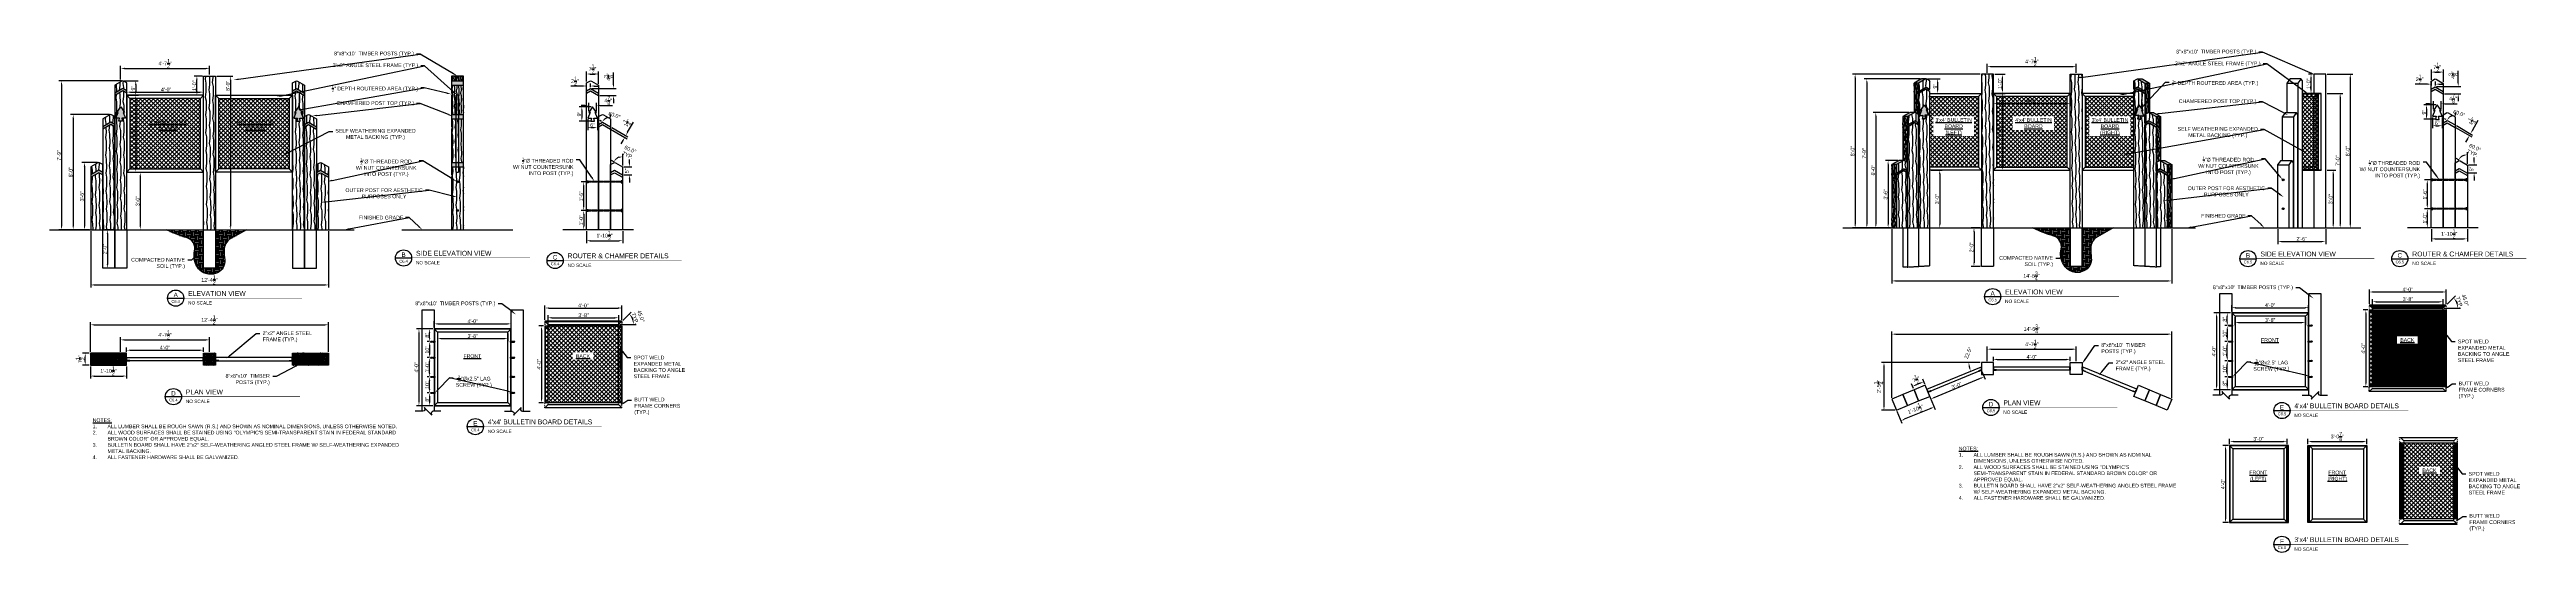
# Model space of a CAD drawing. Header units: feet. Extents: x -114 to 1432, y 355 to 669.
import ezdxf
from ezdxf import colors
from ezdxf.entities.mleader import LeaderData, LeaderLine
from ezdxf.enums import TextEntityAlignment as Align
from ezdxf.math import Vec2, Vec3

# ---------------------------------------------------------------- set-up
doc = ezdxf.new("R2010")
doc.units = ezdxf.units.FT
doc.header["$MEASUREMENT"] = 0
for name, pattern in [('DASHED', [0.75, 0.5, -0.25]), ('DOT', [0.25, 0, -0.25]), ('HIDDEN', [0.375, 0.25, -0.125])]:
    doc.linetypes.add(name, pattern=pattern)
for name, color, linetype in [('-ANNO', 2, 'Continuous'), ('-HARDWARE', 7, 'Continuous'), ('A-BULLETINBOARD', 3, 'Continuous'), ('A-EXPANDED-METAL', 8, 'Continuous'), ('A-HATCH', 8, 'Continuous'), ('A-HIDDEN', 8, 'DOT'), ('A-POSTS&BEAMS', 5, 'Continuous'), ('A-ROUTERED', 9, 'Continuous'), ('C-FINISHEDGRADE', 9, 'Continuous'), ('G-ANNO-DIM', 2, 'Continuous'), ('G-ANNO-TXT', 7, 'Continuous'), ('HARDWARE', 7, 'Continuous'), ('Z-SYMS-GENL', 7, 'Continuous')]:
    doc.layers.add(name, color=color, linetype=linetype)
doc.layers.add('-HELPER', color=4, linetype='Continuous', plot=False)
doc.styles.add('Arial', font='arial.ttf')
doc.dimstyles.new('MS-16A', dxfattribs={"dimscale": 13, "dimtxt": 0.18, "dimasz": 0.18, "dimexe": 0.125, "dimexo": 0.0625, "dimgap": 0.03125, "dimtad": 1, "dimdec": 3, "dimzin": 3, "dimdsep": 46, "dimlunit": 4, "dimtxsty": 'Arial', "dimcen": 0.03125, "dimclrd": 2, "dimclre": 2, "dimclrt": 7, "dimadec": 1, "dimazin": 0, "dimtfac": 1, "dimtdec": 3, "dimtofl": 0, "dimtmove": 0, "dimatfit": 3, "dimfxl": 1, "dimtolj": 1, "dimtzin": 0, "dimarcsym": 0})
pattern_1 = [(190, (31.716505, 1.729347), (0.0084412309, -0.0478725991), [])]
pattern_2 = [(280.8699, (-3.6172, 3.9894), (-2.412374, 17.865622), [2.5, -22.5]), (270.5651, (-0.954, 6.0283), (2.302122, -6.685825), [5.59017, -5.59017]), (262.4349, (1.293, 4.9323), (0.1102506, -11.1797947), [3.16228, -12.64911])]
pattern_3 = [(139.2364, (-0.39974, 6.5182), (24.93422229, -21.82394543), [0.361248, -35.763537]), (155.3099, (-0.67336, 6.75407), (-11.47155734, 4.6263791), [0.458913, -14.838147]), (189, (-1.0903, 6.9458), (-1.763356, -2.427052), [0.339411, -3.903228]), (190.8476, (-1.42555, 6.89267), (-60.429052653, -11.718773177), [0.657951, -65.137185]), (156.9946, (-2.07174, 6.76884), (25.37016795, -11.01610708), [0.400251, -39.624741]), (144, (-2.4402, 6.9253), (-4.190407, -0.663695), [0.75, -2.25]), (134.5377, (-3.0469, 7.3661), (10.3719043, -11.2438266), [0.364965, -17.883321]), (138.2894, (-0.87585, 5.8629), (20.08009937, -18.29725497), [0.301497, -29.848131]), (144, (-1.101, 6.0635), (-4.190407, -0.663695), [0.45, -2.55]), (172.3008, (-1.46498, 6.328), (-37.27769916, 4.83457728), [0.442944, -43.851525]), (196.125, (-1.90393, 6.38734), (18.52498565, 5.08182641), [0.684105, -33.521157]), (183.2894, (-2.56112, 6.19734), (-23.37908559, -1.55511835), [0.426381, -42.211632]), (150.3402, (-2.9868, 6.17288), (-21.17976496, 11.67979019), [0.543324, -26.622831]), (132.1113, (-3.45893, 6.44174), (28.688621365, -31.968154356), [0.582495, -57.666969]), (137.2902, (-1.42249, 5.1105), (-20.0801163, 18.297239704), [0.513516, -50.83821]), (147.3665, (-1.79982, 5.45882), (-40.596189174, 25.78661332), [0.510882, -50.577279]), (177.6901, (-2.23005, 5.7343), (6.617459, -1.0996565), [0.540834, -10.275822]), (191.4896, (-2.77045, 5.75612), (-43.667415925, -9.064040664), [0.488364, -48.348096]), (158.9314, (-3.24902, 5.65884), (-31.98762401, 12.11576871), [0.465726, -46.106799]), (144, (-3.6836, 5.8263), (-4.190407, -0.663695), [0.36, -2.64]), (131.0054, (-3.97486, 6.03786), (-18.31675347, 20.72429925), [0.400251, -39.624741]), (144, (-0.8524, 7.4774), (-4.190407, -0.663695), [0, -3]), (7.1524, (-1.45665, 7.36025), (-61.092744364, -7.52838863), [0.657951, -65.137185]), (350.5651, (-2.5672, 5.0151), (4.190407, 0.6637), [0.268329, -6.439875]), (332.1301, (-2.30247, 4.97113), (16.32565998, -8.15308473), [0.424263, -20.788938]), (300.8014, (-1.92742, 4.7728), (8.6085404, -13.6708835), [0.228474, -22.618845]), (170.5651, (-1.4566, 7.3602), (-4.190407, -0.6637), [0.335409, -6.372795]), (150.7098, (-1.78752, 7.41523), (23.60680624, -13.44316744), [0.513516, -50.83821]), (133.8753, (-2.23539, 7.66646), (-35.96978136, 37.258219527), [0.853287, -84.475488]), (133.6952, (-0.20577, 6.78517), (-12.79896151, 13.00717478), [0.335409, -33.205608]), (159.5241, (-0.43748, 7.02768), (31.987626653, -12.115767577), [0.560445, -55.484178]), (186.8789, (-0.96252, 7.22373), (52.71193335, 6.20098496), [0.57315, -56.741769]), (178.6952, (-1.53154, 7.15509), (-36.61400138, 0.64416967), [0.474342, -46.959822]), (153.4623, (-2.00576, 7.1659), (-13.89860927, 6.3897337), [0.547449, -17.70084]), (137.4181, (-2.49553, 7.41048), (37.73318214, -34.83112009), [0.785175, -77.73234]), (135.8699, (-0.6466, 6.1784), (12.79895074, -13.00718357), [0.424263, -20.788938]), (155.3099, (-0.95113, 6.4738), (-11.47155734, 4.6263791), [0.458913, -14.838147]), (186.5104, (-1.3681, 6.66551), (44.33112307, 4.87355868), [0.488364, -48.348096]), (189, (-1.8533, 6.6101), (-1.763356, -2.427052), [0.551544, -3.691098]), (161.354, (-2.39806, 6.52386), (38.605081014, -13.21543781), [0.502893, -49.786272]), (140.6335, (-2.87456, 6.68464), (37.069438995, -30.640768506), [0.510882, -50.577279]), (126.8973, (-3.26952, 7.00868), (-18.98045471, 24.91470263), [0.408045, -40.396368]), (135.2538, (-1.08745, 5.57165), (-15.22599211, 14.7705503), [0.394587, -39.064251]), (158.9314, (-1.3677, 5.84942), (-31.98762401, 12.11576871), [0.465726, -46.106799]), (176.0054, (-1.8023, 6.01684), (17.42532157, -1.5356213), [0.56604, -27.735906]), (193.8991, (-2.36696, 6.05628), (49.621184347, 12.15475756), [0.745185, -73.77327]), (159.9454, (-3.09032, 5.87727), (11.4715598, -4.62637254), [0.436806, -21.403524]), (137.991, (-3.50064, 6.02706), (-22.507154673, 20.060606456), [0.57315, -56.741769]), (120.8014, (-3.9265, 6.41064), (-8.6085404, 13.6708835), [0.228474, -22.618845]), (134.5377, (-1.61646, 4.84353), (10.3719043, -11.2438266), [0.364965, -17.883321]), (154.008, (-1.87244, 5.10367), (-30.22427737, 14.542802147), [0.517881, -51.27015]), (181.4054, (-2.33794, 5.33063), (-49.18521961, -1.346922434), [0.642027, -63.560775]), (173.0546, (-1.21642, 7.74194), (-24.04278089, 2.63528698), [0.308868, -30.578022]), (154.7843, (-1.52302, 7.77929), (44.122882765, -20.93253695), [0.641328, -63.491349]), (136.875, (-2.10323, 8.0525), (15.22600508, -14.77053778), [0.725604, -23.46117])]
pattern_4 = [(17.2364, (-0.29102, 7.40366), (-31.7208801, -9.58049063), [0.361248, -35.763537]), (33.3099, (0.054, 7.5107), (10.0023912, 7.27682494), [0.458913, -14.838147]), (67, (0.4375, 7.7627), (-1.12382, 2.781552), [0.339411, -3.903228]), (68.8476, (0.57014, 8.07515), (22.08443584, 57.456746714), [0.657951, -65.137185]), (34.9946, (0.80756, 8.68877), (-22.78632937, -15.67747527), [0.400251, -39.624741]), (22, (1.1354, 8.9183), (1.657732, 3.905371), [0.75, -2.25]), (12.5377, (1.83084, 9.19927), (-15.03157766, -2.8375534), [0.364965, -17.883321]), (16.2894, (-0.59445, 8.15468), (-26.15778373, -7.33282215), [0.301497, -29.848131]), (22, (-0.305, 8.2392), (1.657732, 3.905371), [0.45, -2.55]), (50.3008, (0.11217, 8.40782), (23.85412497, 29.051346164), [0.442944, -43.851525]), (74.125, (0.3951, 8.74862), (-5.50711355, -18.40303653), [0.684105, -33.521157]), (61.2894, (0.58224, 9.40664), (11.07021267, 20.650676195), [0.426381, -42.211632]), (28.3402, (0.78706, 9.7806), (21.1285893, 11.77211353), [0.543324, -26.622831]), (10.1113, (1.26527, 10.03851), (-42.313185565, -7.388789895), [0.582495, -57.666969]), (15.2902, (-0.94284, 9.01696), (26.15777975, 7.3328446), [0.513516, -50.83821]), (25.3665, (-0.4475, 9.15238), (43.38099103, 20.76269778), [0.510882, -50.577279]), (55.6901, (0.0141, 9.3712), (-4.4392806, -5.0291943), [0.540834, -10.275822]), (69.4896, (0.31898, 9.81797), (15.45346249, 41.8352787), [0.488364, -48.348096]), (36.9314, (0.4901, 10.27538), (27.22561277, 20.7066644), [0.465726, -46.106799]), (22, (0.8624, 10.5552), (1.657732, 3.905371), [0.36, -2.64]), (9.0054, (1.19616, 10.69007), (27.28160305, 4.5512825), [0.400251, -39.624741]), (22, (0.7623, 7.2792), (1.657732, 3.905371), [0, -3]), (245.1524, (0.98315, 7.85375), (25.989786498, 55.79902371), [0.657951, -65.137185]), (228.5651, (-0.4171, 10.0383), (-1.657728, -3.905374), [0.268329, -6.439875]), (210.1301, (-0.5947, 9.8371), (-15.5654897, -9.5244682), [0.424263, -20.788938]), (178.8014, (-0.96165, 9.62412), (-16.15539812, -0.0559918), [0.228474, -22.618845]), (48.5651, (0.9832, 7.8537), (1.657728, 3.905374), [0.335409, -6.372795]), (28.7098, (1.20512, 8.1052), (-23.910153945, -12.89591369), [0.513516, -50.83821]), (11.8753, (1.6555, 8.35189), (50.65784221, 10.760256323), [0.853287, -84.475488]), (11.6952, (-0.1674, 7.0977), (17.81312608, 3.96138245), [0.335409, -33.205608]), (37.5241, (0.16105, 7.16568), (-27.22561321, -20.706667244), [0.560445, -55.484178]), (64.8789, (0.60553, 7.50704), (-22.67433545, -47.98827611), [0.57315, -56.741769]), (56.6952, (0.84885, 8.02598), (19.94875153, 30.709076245), [0.474342, -46.959822]), (31.4623, (1.1093, 8.4224), (12.7839423, 8.40064616), [0.547449, -17.70084]), (15.4181, (1.57628, 8.70815), (-49.534005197, -13.541871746), [0.785175, -77.73234]), (13.8699, (-0.44836, 7.79308), (-17.8131278, -3.96136866), [0.424263, -20.788938]), (33.3099, (-0.03646, 7.8948), (10.0023912, 7.27682494), [0.458913, -14.838147]), (64.5104, (0.34705, 8.1468), (-19.358903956, -40.17751715), [0.488364, -48.348096]), (67, (0.5572, 8.5876), (-1.12382, 2.781552), [0.551544, -3.691098]), (39.354, (0.77273, 9.09533), (-31.664903, -25.735850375), [0.502893, -49.786272]), (18.6335, (1.16158, 9.41421), (-45.628655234, -15.19953366), [0.510882, -50.577279]), (4.8973, (1.64569, 9.57745), (31.18697473, 2.89355759), [0.408045, -40.396368]), (13.2538, (-0.72931, 8.48846), (20.5946836, 5.08517448), [0.394587, -39.064251]), (36.9314, (-0.34523, 8.57893), (27.22561277, 20.7066644), [0.465726, -46.106799]), (54.0054, (0.02705, 8.85876), (-10.5362943, -13.96375548), [0.56604, -27.735906]), (71.8991, (0.35971, 9.31673), (-15.987402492, -48.522191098), [0.745185, -73.77327]), (37.9454, (0.59124, 10.02504), (-10.00238695, -7.27683052), [0.436806, -21.403524]), (15.991, (0.9357, 10.29363), (28.939333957, 8.456647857), [0.57315, -56.741769]), (358.8014, (1.48667, 10.45153), (16.15539812, 0.0559918), [0.228474, -22.618845]), (12.5377, (-1.06646, 9.32293), (-15.03157766, -2.8375534), [0.364965, -17.883321]), (32.008, (-0.7102, 9.40216), (28.3494225, 17.92512987), [0.517881, -51.27015]), (59.4054, (-0.27105, 9.67665), (24.92194038, 42.425191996), [0.642027, -63.560775]), (51.0546, (1.17954, 7.44775), (14.97558286, 18.99294522), [0.308868, -30.578022]), (32.7843, (1.37369, 7.68797), (-41.13336368, -26.325772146), [0.641328, -63.491349]), (14.875, (1.91286, 8.03524), (-20.59467985, -5.0851921), [0.725604, -23.46117])]
pattern_5 = [(180, (-30.2217, 1.15265), (-6e-17, -0.75), []), (180, (-30.4717, 1.40265), (-6e-17, -0.75), [])]
pattern_6 = [(90, (-273.9836, -55.84035), (-0.75, 0), []), (90, (-273.7336, -55.59035), (-0.75, 0), [])]

# ---------------------------------------------------------------- blocks, each defined once
blk = doc.blocks.new('THREADED-ROD')
at = {"layer": 'HARDWARE'}
h = blk.add_hatch(dxfattribs=at)
h.set_pattern_fill('ANSI31', color=256, scale=0.388889, angle=145, style=0)
h.set_pattern_definition(pattern_1)
h.paths.add_polyline_path([(1382.5, 591.7), (1382.8, 591.7), (1382.8, 592.3), (1382.5, 592.3)])
h = blk.add_hatch(dxfattribs=at)
h.set_pattern_fill('ANSI31', color=256, scale=0.388889, angle=145, style=0)
h.set_pattern_definition(pattern_1)
h.paths.add_polyline_path([(1404.8, 591.7), (1404.6, 591.7), (1404.6, 592.3), (1404.8, 592.3)])
for p, q in [((1382.5, 591.7), (1382.5, 592.3)), ((1382.5, 592.3), (1382.8, 592.3)), ((1382.5, 591.7), (1382.8, 591.7)), ((1382.8, 592.4), (1383.3, 592.4)), ((1382.8, 591.6), (1382.8, 592.3)), ((1382.8, 592.2), (1383.3, 592.2)), ((1382.8, 591.7), (1383.3, 591.7)), ((1382.8, 591.5), (1383.3, 591.5)), ((1404.5, 592.4), (1404.1, 592.4)), ((1404.5, 592.2), (1404.1, 592.2)), ((1404.5, 591.7), (1404.1, 591.7)), ((1404.5, 591.5), (1404.1, 591.5)), ((1404.6, 591.6), (1404.6, 592.3)), ((1404.8, 592.3), (1404.6, 592.3)), ((1404.8, 591.7), (1404.6, 591.7)), ((1404.8, 591.7), (1404.8, 592.3))]:
    blk.add_line(p, q, dxfattribs=at)
at = {"layer": 'HARDWARE', "flags": 128}
for points in [[(1383.3, 591.5), (1383.3, 592.4)], [(1404.1, 591.5), (1404.1, 592.4)]]:
    blk.add_lwpolyline(points, dxfattribs=at)
at = {"layer": 'HARDWARE', "linetype": 'DASHED'}
for points in [[(1404.1, 592.2), (1383.3, 592.2)], [(1404.1, 591.7), (1383.3, 591.7)]]:
    blk.add_lwpolyline(points, dxfattribs=at)
at = {"layer": 'HARDWARE'}
for centre, radius, start, end in [((1382.9, 592.3), 0.129, 134.3327, 225.6673), ((1383.6, 592), 0.841, 162.5077, 197.4923), ((1382.9, 591.6), 0.129, 134.3327, 225.6673), ((1404.4, 592.3), 0.129, 314.3327, 45.6673), ((1403.7, 592), 0.841, 342.5077, 17.4923), ((1404.4, 591.6), 0.129, 314.3327, 45.6673)]:
    blk.add_arc(centre, radius, start, end, dxfattribs=at)
blk = doc.blocks.new('*D666')
at = {"layer": 'Defpoints', "color": 0, "transparency": 16777216}
for p in [(-65.6, 640), (-17.6, 642), (-17.6, 640)]:
    blk.add_point(p, dxfattribs=at)
at = {"layer": 'G-ANNO-DIM', "color": 2, "lineweight": -2, "transparency": 16777216}
for p, q in [((-65.6, 640.9), (-65.6, 643.6)), ((-63.3, 642), (-19.9, 642)), ((-17.6, 640.9), (-17.6, 643.6))]:
    blk.add_line(p, q, dxfattribs=at)
at = {"layer": 'G-ANNO-DIM', "color": 2, "transparency": 16777216}
for points in [[(-63.3, 642.3), (-63.3, 641.6), (-65.6, 642)], [(-19.9, 642.3), (-19.9, 641.6), (-17.6, 642)]]:
    blk.add_solid(points, dxfattribs=at)
at = {"layer": 'G-ANNO-DIM', "color": 7, "transparency": 16777216, "insert": (-41, 643.6), "char_height": 2.34, "attachment_point": 5, "style": 'Arial'}
blk.add_mtext('\\A1;4\'-0"', dxfattribs=at)
blk = doc.blocks.new('*D590')
at = {"layer": 'Defpoints', "color": 0, "transparency": 16777216}
for p in [(-10.1, 652), (-10.1, 556), (-0.9, 556)]:
    blk.add_point(p, dxfattribs=at)
at = {"layer": 'G-ANNO-DIM', "color": 2, "lineweight": -2, "transparency": 16777216}
for p, q in [((-9.3, 652), (0.7, 652)), ((-0.9, 649.7), (-0.9, 558.4)), ((-9.3, 556), (0.7, 556))]:
    blk.add_line(p, q, dxfattribs=at)
at = {"layer": 'G-ANNO-DIM', "color": 2, "transparency": 16777216}
for points in [[(-1.3, 649.7), (-0.6, 649.7), (-0.9, 652)], [(-1.3, 558.4), (-0.6, 558.4), (-0.9, 556)]]:
    blk.add_solid(points, dxfattribs=at)
at = {"layer": 'G-ANNO-DIM', "color": 7, "transparency": 16777216, "insert": (-2.5, 645.9), "char_height": 2.34, "attachment_point": 5, "rotation": 90, "style": 'Arial'}
blk.add_mtext('\\A1;8\'-0"', dxfattribs=at)
blk = doc.blocks.new('*D591')
at = {"layer": 'Defpoints', "color": 0, "transparency": 16777216}
for p in [(-68.1, 649), (-106.3, 556), (-88.1, 556)]:
    blk.add_point(p, dxfattribs=at)
at = {"layer": 'G-ANNO-DIM', "color": 2, "lineweight": -2, "transparency": 16777216}
for p, q in [((-68.9, 649), (-107.9, 649)), ((-106.3, 646.7), (-106.3, 558.4)), ((-88.9, 556), (-107.9, 556))]:
    blk.add_line(p, q, dxfattribs=at)
at = {"layer": 'G-ANNO-DIM', "color": 2, "transparency": 16777216}
for points in [[(-106.7, 646.7), (-105.9, 646.7), (-106.3, 649)], [(-106.7, 558.4), (-105.9, 558.4), (-106.3, 556)]]:
    blk.add_solid(points, dxfattribs=at)
at = {"layer": 'G-ANNO-DIM', "color": 7, "transparency": 16777216, "insert": (-107.9, 602.5), "char_height": 2.34, "attachment_point": 5, "rotation": 90, "style": 'Arial'}
blk.add_mtext('\\A1;7\'-9"', dxfattribs=at)
blk = doc.blocks.new('*D592')
at = {"layer": 'Defpoints', "color": 0, "transparency": 16777216}
for p in [(-75.6, 628), (-99, 556), (-88.1, 556)]:
    blk.add_point(p, dxfattribs=at)
at = {"layer": 'G-ANNO-DIM', "color": 2, "lineweight": -2, "transparency": 16777216}
for p, q in [((-76.4, 628), (-100.7, 628)), ((-99, 625.7), (-99, 558.4)), ((-88.9, 556), (-100.7, 556))]:
    blk.add_line(p, q, dxfattribs=at)
at = {"layer": 'G-ANNO-DIM', "color": 2, "transparency": 16777216}
for points in [[(-99.4, 625.7), (-98.7, 625.7), (-99, 628)], [(-99.4, 558.4), (-98.7, 558.4), (-99, 556)]]:
    blk.add_solid(points, dxfattribs=at)
at = {"layer": 'G-ANNO-DIM', "color": 7, "transparency": 16777216, "insert": (-100.6, 592), "char_height": 2.34, "attachment_point": 5, "rotation": 90, "style": 'Arial'}
blk.add_mtext('\\A1;6\'-0"', dxfattribs=at)
blk = doc.blocks.new('*D593')
at = {"layer": 'Defpoints', "color": 0, "transparency": 16777216}
for p in [(-83.1, 598), (-92, 556), (-88.1, 556)]:
    blk.add_point(p, dxfattribs=at)
at = {"layer": 'G-ANNO-DIM', "color": 2, "lineweight": -2, "transparency": 16777216}
for p, q in [((-83.9, 598), (-93.7, 598)), ((-92, 595.7), (-92, 558.4)), ((-88.9, 556), (-93.7, 556))]:
    blk.add_line(p, q, dxfattribs=at)
at = {"layer": 'G-ANNO-DIM', "color": 2, "transparency": 16777216}
for points in [[(-92.4, 595.7), (-91.6, 595.7), (-92, 598)], [(-92.4, 558.4), (-91.6, 558.4), (-92, 556)]]:
    blk.add_solid(points, dxfattribs=at)
at = {"layer": 'G-ANNO-DIM', "color": 7, "transparency": 16777216, "insert": (-93.6, 577), "char_height": 2.34, "attachment_point": 5, "rotation": 90, "style": 'Arial'}
blk.add_mtext('\\A1;3\'-6"', dxfattribs=at)
blk = doc.blocks.new('*D594')
at = {"layer": 'Defpoints', "color": 0, "transparency": 16777216}
for p in [(-65.6, 592), (-65.6, 556), (-57.2, 556)]:
    blk.add_point(p, dxfattribs=at)
at = {"layer": 'G-ANNO-DIM', "color": 2, "lineweight": -2, "transparency": 16777216}
for p, q in [((-64.8, 592), (-55.5, 592)), ((-57.2, 589.7), (-57.2, 558.4)), ((-64.8, 556), (-55.5, 556))]:
    blk.add_line(p, q, dxfattribs=at)
at = {"layer": 'G-ANNO-DIM', "color": 2, "transparency": 16777216}
for points in [[(-57.5, 589.7), (-56.8, 589.7), (-57.2, 592)], [(-57.5, 558.4), (-56.8, 558.4), (-57.2, 556)]]:
    blk.add_solid(points, dxfattribs=at)
at = {"layer": 'G-ANNO-DIM', "color": 7, "transparency": 16777216, "insert": (-58.8, 574), "char_height": 2.34, "attachment_point": 5, "rotation": 90, "style": 'Arial'}
blk.add_mtext('\\A1;3\'-0"', dxfattribs=at)
blk = doc.blocks.new('*D595')
at = {"layer": 'Defpoints', "color": 0, "transparency": 16777216}
for p in [(-88.1, 556), (60.4, 556), (60.4, 521.6)]:
    blk.add_point(p, dxfattribs=at)
at = {"layer": 'G-ANNO-DIM', "color": 2, "lineweight": -2, "transparency": 16777216}
for p, q in [((-88.1, 555.2), (-88.1, 520)), ((60.4, 555.2), (60.4, 520)), ((-85.8, 521.6), (58.1, 521.6))]:
    blk.add_line(p, q, dxfattribs=at)
at = {"layer": 'G-ANNO-DIM', "color": 2, "transparency": 16777216}
for points in [[(-85.8, 522), (-85.8, 521.2), (-88.1, 521.6)], [(58.1, 522), (58.1, 521.2), (60.4, 521.6)]]:
    blk.add_solid(points, dxfattribs=at)
at = {"layer": 'G-ANNO-DIM', "color": 7, "transparency": 16777216, "insert": (-14, 524.7), "char_height": 2.34, "attachment_point": 5, "style": 'Arial'}
blk.add_mtext('\\A1;12\'-4{\\H1x;\\S1/2;}"', dxfattribs=at)
blk = doc.blocks.new('*D667')
at = {"layer": 'Defpoints', "color": 0, "transparency": 16777216}
for p in [(-13.9, 656.8), (-13.9, 652), (-69.4, 649)]:
    blk.add_point(p, dxfattribs=at)
at = {"layer": 'G-ANNO-DIM', "color": 2, "lineweight": -2, "transparency": 16777216}
for p, q in [((-69.4, 649.9), (-69.4, 658.4)), ((-67, 656.8), (-16.2, 656.8)), ((-13.9, 652.9), (-13.9, 658.4))]:
    blk.add_line(p, q, dxfattribs=at)
at = {"layer": 'G-ANNO-DIM', "color": 2, "transparency": 16777216}
for points in [[(-67, 657.2), (-67, 656.4), (-69.4, 656.8)], [(-16.2, 657.2), (-16.2, 656.4), (-13.9, 656.8)]]:
    blk.add_solid(points, dxfattribs=at)
at = {"layer": 'G-ANNO-DIM', "color": 7, "transparency": 16777216, "insert": (-41.6, 659.9), "char_height": 2.34, "attachment_point": 5, "style": 'Arial'}
blk.add_mtext('\\A1;4\'-7{\\H1x;\\S1/2;}"', dxfattribs=at)
blk = doc.blocks.new('*D668')
at = {"layer": 'Defpoints', "color": 0, "transparency": 16777216}
for p in [(-73.1, 556), (-77.7, 532), (-73.1, 532)]:
    blk.add_point(p, dxfattribs=at)
at = {"layer": 'G-ANNO-DIM', "color": 2, "lineweight": -2, "transparency": 16777216}
for p, q in [((-73.9, 556), (-79.3, 556)), ((-77.7, 553.7), (-77.7, 534.4)), ((-73.9, 532), (-79.3, 532))]:
    blk.add_line(p, q, dxfattribs=at)
at = {"layer": 'G-ANNO-DIM', "color": 2, "transparency": 16777216}
for points in [[(-78.1, 553.7), (-77.3, 553.7), (-77.7, 556)], [(-78.1, 534.4), (-77.3, 534.4), (-77.7, 532)]]:
    blk.add_solid(points, dxfattribs=at)
at = {"layer": 'G-ANNO-DIM', "color": 7, "transparency": 16777216, "insert": (-79.3, 544), "char_height": 2.34, "attachment_point": 5, "rotation": 90, "style": 'Arial'}
blk.add_mtext('\\A1;2\'-0"', dxfattribs=at)
blk = doc.blocks.new('*D669')
at = {"layer": 'Defpoints', "color": 0, "transparency": 16777216}
for p in [(-14, 487.3), (-69.5, 479), (-14, 479)]:
    blk.add_point(p, dxfattribs=at)
at = {"layer": 'G-ANNO-DIM', "color": 2, "lineweight": -2, "transparency": 16777216}
for p, q in [((-69.5, 479.8), (-69.5, 488.9)), ((-67.1, 487.3), (-16.3, 487.3)), ((-14, 479.8), (-14, 488.9))]:
    blk.add_line(p, q, dxfattribs=at)
at = {"layer": 'G-ANNO-DIM', "color": 2, "transparency": 16777216}
for points in [[(-67.1, 487.7), (-67.1, 486.9), (-69.5, 487.3)], [(-16.3, 487.7), (-16.3, 486.9), (-14, 487.3)]]:
    blk.add_solid(points, dxfattribs=at)
at = {"layer": 'G-ANNO-DIM', "color": 7, "transparency": 16777216, "insert": (-41.7, 490.4), "char_height": 2.34, "attachment_point": 5, "style": 'Arial'}
blk.add_mtext('\\A1;4\'-7{\\H1x;\\S1/2;}"', dxfattribs=at)
blk = doc.blocks.new('*D670')
at = {"layer": 'Defpoints', "color": 0, "transparency": 16777216}
for p in [(-17.7, 480.9), (-65.7, 479), (-17.7, 479)]:
    blk.add_point(p, dxfattribs=at)
at = {"layer": 'G-ANNO-DIM', "color": 2, "lineweight": -2, "transparency": 16777216}
for p, q in [((-65.7, 479.8), (-65.7, 482.5)), ((-63.4, 480.9), (-20, 480.9)), ((-17.7, 479.8), (-17.7, 482.5))]:
    blk.add_line(p, q, dxfattribs=at)
at = {"layer": 'G-ANNO-DIM', "color": 2, "transparency": 16777216}
for points in [[(-63.4, 481.2), (-63.4, 480.5), (-65.7, 480.9)], [(-20, 481.2), (-20, 480.5), (-17.7, 480.9)]]:
    blk.add_solid(points, dxfattribs=at)
at = {"layer": 'G-ANNO-DIM', "color": 7, "transparency": 16777216, "insert": (-41.7, 482.5), "char_height": 2.34, "attachment_point": 5, "style": 'Arial'}
blk.add_mtext('\\A1;4\'-0"', dxfattribs=at)
blk = doc.blocks.new('*D596')
at = {"layer": 'Defpoints', "color": 0, "transparency": 16777216}
for p in [(60.3, 496.7), (-88.2, 479), (60.3, 479)]:
    blk.add_point(p, dxfattribs=at)
at = {"layer": 'G-ANNO-DIM', "color": 2, "lineweight": -2, "transparency": 16777216}
for p, q in [((-88.2, 479.8), (-88.2, 498.3)), ((-85.9, 496.7), (58, 496.7)), ((60.3, 479.8), (60.3, 498.3))]:
    blk.add_line(p, q, dxfattribs=at)
at = {"layer": 'G-ANNO-DIM', "color": 2, "transparency": 16777216}
for points in [[(-85.9, 497.1), (-85.9, 496.3), (-88.2, 496.7)], [(58, 497.1), (58, 496.3), (60.3, 496.7)]]:
    blk.add_solid(points, dxfattribs=at)
at = {"layer": 'G-ANNO-DIM', "color": 7, "transparency": 16777216, "insert": (-14, 499.8), "char_height": 2.34, "attachment_point": 5, "style": 'Arial'}
blk.add_mtext('\\A1;12\'-4{\\H1x;\\S1/2;}"', dxfattribs=at)
blk = doc.blocks.new('DETAIL-TITLE')
at = {"color": 7, "linetype": 'Continuous'}
blk.add_line((-0.312, 0), (0.312, 0), dxfattribs=at)
blk.add_circle((0, 0), 0.312, dxfattribs=at)
at = {"layer": 'Z-SYMS-GENL', "linetype": 'Continuous', "const_width": 0.0156}
blk.add_lwpolyline([(0.312, 0), (4.873, 0)], dxfattribs=at)
at = {"style": 'Arial'}
blk.add_attdef('SCALE', (0.479, -0.247), '', height=0.13, dxfattribs=at)
at = {"layer": 'Z-SYMS-GENL', "linetype": 'Continuous', "style": 'Arial'}
for tag, height, p in [('X', 0.175, (0, 0.125)), ('XX', 0.11, (0, -0.127))]:
    blk.add_attdef(tag, text='', height=height, dxfattribs=at).set_placement(p, align=Align.MIDDLE)
at = {"layer": 'Z-SYMS-GENL', "style": 'Arial'}
blk.add_attdef('DETAIL_TITLE', (0.48, 0.087), '', height=0.188, dxfattribs=at)
blk = doc.blocks.new('*D597')
at = {"layer": 'Defpoints', "color": 0, "transparency": 16777216}
for p in [(-21.8, 652), (-17.6, 652), (-17.6, 640)]:
    blk.add_point(p, dxfattribs=at)
at = {"layer": 'G-ANNO-DIM', "color": 2, "lineweight": -2, "transparency": 16777216}
for p, q in [((-18.4, 652), (-23.5, 652)), ((-21.8, 642.4), (-21.8, 649.7)), ((-18.4, 640), (-23.5, 640))]:
    blk.add_line(p, q, dxfattribs=at)
at = {"layer": 'G-ANNO-DIM', "color": 2, "transparency": 16777216}
for points in [[(-22.2, 649.7), (-21.4, 649.7), (-21.8, 652)], [(-22.2, 642.4), (-21.4, 642.4), (-21.8, 640)]]:
    blk.add_solid(points, dxfattribs=at)
at = {"layer": 'G-ANNO-DIM', "color": 7, "transparency": 16777216, "insert": (-23.4, 646), "char_height": 2.34, "attachment_point": 5, "rotation": 90, "style": 'Arial'}
blk.add_mtext('\\A1;1\'-0"', dxfattribs=at)
blk = doc.blocks.new('*D645')
at = {"layer": 'Defpoints', "color": 0, "transparency": 16777216}
for p in [(229, 653.3), (221.5, 647.8), (229, 646.3)]:
    blk.add_point(p, dxfattribs=at)
at = {"layer": 'G-ANNO-DIM', "color": 2, "lineweight": -2, "transparency": 16777216}
for p, q in [((221.5, 648.6), (221.5, 654.9)), ((223.8, 653.3), (226.6, 653.3)), ((229, 647.1), (229, 654.9))]:
    blk.add_line(p, q, dxfattribs=at)
at = {"layer": 'G-ANNO-DIM', "color": 2, "transparency": 16777216}
for points in [[(223.8, 653.7), (223.8, 652.9), (221.5, 653.3)], [(226.6, 653.7), (226.6, 652.9), (229, 653.3)]]:
    blk.add_solid(points, dxfattribs=at)
at = {"layer": 'G-ANNO-DIM', "color": 7, "transparency": 16777216, "insert": (225.2, 656.5), "char_height": 2.34, "attachment_point": 5, "style": 'Arial'}
blk.add_mtext('\\A1;7{\\H1x;\\S1/2;}"', dxfattribs=at)
blk = doc.blocks.new('*D646')
at = {"layer": 'Defpoints', "color": 0, "transparency": 16777216}
for p in [(221.5, 645.8), (221.5, 644.2), (224, 644.2)]:
    blk.add_point(p, dxfattribs=at)
at = {"layer": 'G-ANNO-DIM', "color": 2, "lineweight": -2, "transparency": 16777216}
for p, q in [((219.1, 645.8), (211.6, 645.8)), ((221.5, 645), (221.5, 647.4)), ((224, 645), (224, 647.4)), ((226.3, 645.8), (228.7, 645.8))]:
    blk.add_line(p, q, dxfattribs=at)
at = {"layer": 'G-ANNO-DIM', "color": 2, "transparency": 16777216}
for points in [[(219.1, 646.2), (219.1, 645.4), (221.5, 645.8)], [(226.3, 646.2), (226.3, 645.4), (224, 645.8)]]:
    blk.add_solid(points, dxfattribs=at)
at = {"layer": 'G-ANNO-DIM', "color": 7, "transparency": 16777216, "insert": (214.2, 648.9), "char_height": 2.34, "attachment_point": 5, "style": 'Arial'}
blk.add_mtext('\\A1;2{\\H1x;\\S1/2;}"', dxfattribs=at)
blk = doc.blocks.new('*D647')
at = {"layer": 'Defpoints', "color": 0, "transparency": 16777216}
for p in [(218.5, 623.8), (225.2, 632.8), (225.2, 623.8)]:
    blk.add_point(p, dxfattribs=at)
at = {"layer": 'G-ANNO-DIM', "color": 2, "lineweight": -2, "transparency": 16777216}
for p, q in [((224.4, 632.8), (216.9, 632.8)), ((224.4, 623.8), (216.9, 623.8)), ((218.5, 630.5), (218.5, 626.2))]:
    blk.add_line(p, q, dxfattribs=at)
at = {"layer": 'G-ANNO-DIM', "color": 2, "transparency": 16777216}
for points in [[(218.1, 630.5), (218.9, 630.5), (218.5, 632.8)], [(218.1, 626.2), (218.9, 626.2), (218.5, 623.8)]]:
    blk.add_solid(points, dxfattribs=at)
at = {"layer": 'G-ANNO-DIM', "color": 7, "transparency": 16777216, "insert": (216.9, 628.3), "char_height": 2.34, "attachment_point": 5, "rotation": 90, "style": 'Arial'}
blk.add_mtext('\\A1;9"', dxfattribs=at)
blk = doc.blocks.new('*D648')
at = {"layer": 'Defpoints', "color": 0, "transparency": 16777216}
for p in [(222.2, 625.8), (228.2, 625.8), (228.2, 619.8)]:
    blk.add_point(p, dxfattribs=at)
at = {"layer": 'G-ANNO-DIM', "color": 2, "lineweight": -2, "transparency": 16777216}
for p, q in [((222.2, 625), (222.2, 618.2)), ((224.6, 619.8), (225.9, 619.8)), ((228.2, 625), (228.2, 618.2))]:
    blk.add_line(p, q, dxfattribs=at)
at = {"layer": 'G-ANNO-DIM', "color": 2, "transparency": 16777216}
for points in [[(224.6, 620.2), (224.6, 619.4), (222.2, 619.8)], [(225.9, 620.2), (225.9, 619.4), (228.2, 619.8)]]:
    blk.add_solid(points, dxfattribs=at)
at = {"layer": 'G-ANNO-DIM', "color": 7, "transparency": 16777216, "insert": (225.2, 621.4), "char_height": 2.34, "attachment_point": 5, "style": 'Arial'}
blk.add_mtext('\\A1;6"', dxfattribs=at)
blk = doc.blocks.new('*D649')
at = {"layer": 'Defpoints', "color": 0, "transparency": 16777216}
for p in [(222.8, 629.3), (227.7, 633.6), (227.7, 629.3)]:
    blk.add_point(p, dxfattribs=at)
at = {"layer": 'G-ANNO-DIM', "color": 2, "lineweight": -2, "transparency": 16777216}
for p, q in [((222.8, 630.1), (222.8, 635.2)), ((227.7, 630.1), (227.7, 635.2)), ((220.4, 633.6), (218.1, 633.6)), ((230, 633.6), (237.7, 633.6))]:
    blk.add_line(p, q, dxfattribs=at)
at = {"layer": 'G-ANNO-DIM', "color": 2, "transparency": 16777216}
for points in [[(220.4, 634), (220.4, 633.2), (222.8, 633.6)], [(230, 634), (230, 633.2), (227.7, 633.6)]]:
    blk.add_solid(points, dxfattribs=at)
at = {"layer": 'G-ANNO-DIM', "color": 7, "transparency": 16777216, "insert": (235, 636.7), "char_height": 2.34, "attachment_point": 5, "style": 'Arial'}
blk.add_mtext('\\A1;4{\\H1x;\\S7/8;}"', dxfattribs=at)
blk = doc.blocks.new('*D650')
at = {"layer": 'Defpoints', "color": 0, "transparency": 16777216}
for p in [(239.5, 597.9), (239.9, 600.2), (244, 595.3), (244, 595.3), (244, 556)]:
    blk.add_point(p, dxfattribs=at)
at = {"layer": 'G-ANNO-DIM', "color": 2, "lineweight": -2, "transparency": 16777216}
for p, q in [((244, 596.1), (244, 603.4)), ((238.8, 598.3), (237, 599.3))]:
    blk.add_line(p, q, dxfattribs=at)
blk.add_arc((244, 595.3), 6.43, 110.9677, 129.0323, dxfattribs=at)
at = {"layer": 'G-ANNO-DIM', "color": 2, "transparency": 16777216}
for points in [[(240.2, 600.1), (239.6, 600.6), (238.4, 598.5)], [(241.6, 601.7), (241.8, 600.9), (244, 601.7)]]:
    blk.add_solid(points, dxfattribs=at)
at = {"layer": 'G-ANNO-DIM', "color": 7, "transparency": 16777216, "insert": (248, 604.4), "char_height": 2.34, "width": 9.148, "attachment_point": 5, "rotation": 336.129, "style": 'Arial'}
blk.add_mtext('\\A1;60.0°\\PTYP.', dxfattribs=at)
blk = doc.blocks.new('*D651')
at = {"layer": 'Defpoints', "color": 0, "transparency": 16777216}
for p in [(231.5, 623.2), (232.6, 625), (236.5, 625.3), (236.5, 620.3), (236.5, 556)]:
    blk.add_point(p, dxfattribs=at)
at = {"layer": 'G-ANNO-DIM', "color": 2, "lineweight": -2, "transparency": 16777216}
for p, q in [((230.8, 623.6), (229.8, 624.2)), ((236.5, 626.1), (236.5, 628))]:
    blk.add_line(p, q, dxfattribs=at)
blk.add_arc((236.5, 620.3), 6.1, 112.1135, 127.8865, dxfattribs=at)
at = {"layer": 'G-ANNO-DIM', "color": 2, "transparency": 16777216}
for points in [[(233, 624.9), (232.4, 625.4), (231.2, 623.4)], [(234.1, 626.3), (234.3, 625.6), (236.5, 626.4)]]:
    blk.add_solid(points, dxfattribs=at)
at = {"layer": 'G-ANNO-DIM', "color": 7, "transparency": 16777216, "insert": (238.9, 627.6), "char_height": 2.34, "attachment_point": 5, "rotation": 341.5509, "style": 'Arial'}
blk.add_mtext('\\A1;60.0°', dxfattribs=at)
blk = doc.blocks.new('*D652')
at = {"layer": 'Defpoints', "color": 0, "transparency": 16777216}
for p in [(244, 595.3), (244, 590.3), (248.2, 590.3)]:
    blk.add_point(p, dxfattribs=at)
at = {"layer": 'G-ANNO-DIM', "color": 2, "lineweight": -2, "transparency": 16777216}
for p, q in [((244.8, 595.3), (249.8, 595.3)), ((244.8, 590.3), (249.8, 590.3)), ((248.2, 597.7), (248.2, 600)), ((248.2, 588), (248.2, 585.6))]:
    blk.add_line(p, q, dxfattribs=at)
at = {"layer": 'G-ANNO-DIM', "color": 2, "transparency": 16777216}
for points in [[(247.8, 597.7), (248.6, 597.7), (248.2, 595.3)], [(247.8, 588), (248.6, 588), (248.2, 590.3)]]:
    blk.add_solid(points, dxfattribs=at)
at = {"layer": 'G-ANNO-DIM', "color": 7, "transparency": 16777216, "insert": (246.6, 592.8), "char_height": 2.34, "attachment_point": 5, "rotation": 90, "style": 'Arial'}
blk.add_mtext('\\A1;5"', dxfattribs=at)
blk = doc.blocks.new('*D588')
at = {"layer": 'Defpoints', "color": 0, "transparency": 16777216}
for p in [(224, 644.2), (229, 639.8), (238.3, 644.2)]:
    blk.add_point(p, dxfattribs=at)
at = {"layer": 'G-ANNO-DIM', "color": 2, "lineweight": -2, "transparency": 16777216}
for p, q in [((238.3, 646.5), (238.3, 654.2)), ((224.8, 644.2), (239.9, 644.2)), ((229.8, 639.8), (239.9, 639.8)), ((238.3, 637.5), (238.3, 635.1))]:
    blk.add_line(p, q, dxfattribs=at)
at = {"layer": 'G-ANNO-DIM', "color": 2, "transparency": 16777216}
for points in [[(237.9, 646.5), (238.6, 646.5), (238.3, 644.2)], [(237.9, 637.5), (238.6, 637.5), (238.3, 639.8)]]:
    blk.add_solid(points, dxfattribs=at)
at = {"layer": 'G-ANNO-DIM', "color": 7, "transparency": 16777216, "insert": (235.1, 651.5), "char_height": 2.34, "attachment_point": 5, "rotation": 90, "style": 'Arial'}
blk.add_mtext('\\A1;4{\\H1x;\\S3/8;}"', dxfattribs=at)
blk = doc.blocks.new('*D653')
at = {"layer": 'Defpoints', "color": 0, "transparency": 16777216}
for p in [(235.8, 619.2), (236.5, 620.3), (245.3, 613.7)]:
    blk.add_point(p, dxfattribs=at)
at = {"layer": 'G-ANNO-DIM', "color": 2, "lineweight": -2, "transparency": 16777216}
for p, q in [((236.5, 618.8), (246.7, 612.9)), ((237.2, 619.9), (247.3, 614)), ((247.1, 616.9), (250.8, 623.3)), ((244.1, 611.7), (242.9, 609.7))]:
    blk.add_line(p, q, dxfattribs=at)
at = {"layer": 'G-ANNO-DIM', "color": 2, "transparency": 16777216}
for points in [[(243.8, 611.9), (244.5, 611.5), (245.3, 613.7)], [(246.8, 617.1), (247.4, 616.7), (245.9, 614.9)]]:
    blk.add_solid(points, dxfattribs=at)
at = {"layer": 'G-ANNO-DIM', "color": 7, "transparency": 16777216, "insert": (246.8, 622.7), "char_height": 2.34, "attachment_point": 5, "rotation": 60, "style": 'Arial'}
blk.add_mtext('\\A1;1{\\H1x;\\S1/4;}"', dxfattribs=at)
blk = doc.blocks.new('*D654')
at = {"layer": 'Defpoints', "color": 0, "transparency": 16777216}
for p in [(174.4, 497.3), (126.4, 494.2), (174.4, 494.2)]:
    blk.add_point(p, dxfattribs=at)
at = {"layer": 'G-ANNO-DIM', "color": 2, "lineweight": -2, "transparency": 16777216}
for p, q in [((126.4, 495), (126.4, 499)), ((128.7, 497.3), (172, 497.3)), ((174.4, 495), (174.4, 499))]:
    blk.add_line(p, q, dxfattribs=at)
at = {"layer": 'G-ANNO-DIM', "color": 2, "transparency": 16777216}
for points in [[(128.7, 497.7), (128.7, 496.9), (126.4, 497.3)], [(172, 497.7), (172, 496.9), (174.4, 497.3)]]:
    blk.add_solid(points, dxfattribs=at)
at = {"layer": 'G-ANNO-DIM', "color": 7, "transparency": 16777216, "insert": (150.4, 498.9), "char_height": 2.34, "attachment_point": 5, "style": 'Arial'}
blk.add_mtext('\\A1;4\'-0"', dxfattribs=at)
blk = doc.blocks.new('*D655')
at = {"layer": 'Defpoints', "color": 0, "transparency": 16777216}
for p in [(126.4, 494.2), (116.8, 446.2), (126.4, 446.2)]:
    blk.add_point(p, dxfattribs=at)
at = {"layer": 'G-ANNO-DIM', "color": 2, "lineweight": -2, "transparency": 16777216}
for p, q in [((125.5, 494.2), (115.2, 494.2)), ((116.8, 491.8), (116.8, 448.5)), ((125.5, 446.2), (115.2, 446.2))]:
    blk.add_line(p, q, dxfattribs=at)
at = {"layer": 'G-ANNO-DIM', "color": 2, "transparency": 16777216}
for points in [[(116.5, 491.8), (117.2, 491.8), (116.8, 494.2)], [(116.5, 448.5), (117.2, 448.5), (116.8, 446.2)]]:
    blk.add_solid(points, dxfattribs=at)
at = {"layer": 'G-ANNO-DIM', "color": 7, "transparency": 16777216, "insert": (115.2, 470.2), "char_height": 2.34, "attachment_point": 5, "rotation": 90, "style": 'Arial'}
blk.add_mtext('\\A1;4\'-0"', dxfattribs=at)
blk = doc.blocks.new('*D656')
at = {"layer": 'Defpoints', "color": 0, "transparency": 16777216}
for p in [(128.4, 492.2), (172.4, 492.2), (172.4, 488.1)]:
    blk.add_point(p, dxfattribs=at)
at = {"layer": 'G-ANNO-DIM', "color": 2, "lineweight": -2, "transparency": 16777216}
for p, q in [((128.4, 491.3), (128.4, 486.4)), ((130.7, 488.1), (170, 488.1)), ((172.4, 491.3), (172.4, 486.4))]:
    blk.add_line(p, q, dxfattribs=at)
at = {"layer": 'G-ANNO-DIM', "color": 2, "transparency": 16777216}
for points in [[(130.7, 488.5), (130.7, 487.7), (128.4, 488.1)], [(170, 488.5), (170, 487.7), (172.4, 488.1)]]:
    blk.add_solid(points, dxfattribs=at)
at = {"layer": 'G-ANNO-DIM', "color": 7, "transparency": 16777216, "insert": (150.4, 489.7), "char_height": 2.34, "attachment_point": 5, "style": 'Arial'}
blk.add_mtext('\\A1;3\'-8"', dxfattribs=at)
blk = doc.blocks.new('*D589')
at = {"layer": 'Defpoints', "color": 0, "transparency": 16777216}
for p in [(241.5, 501.1), (197.5, 494), (241.5, 494)]:
    blk.add_point(p, dxfattribs=at)
at = {"layer": 'G-ANNO-DIM', "color": 2, "lineweight": -2, "transparency": 16777216}
for p, q in [((197.5, 494.8), (197.5, 502.7)), ((199.8, 501.1), (239.1, 501.1)), ((241.5, 494.8), (241.5, 502.7))]:
    blk.add_line(p, q, dxfattribs=at)
at = {"layer": 'G-ANNO-DIM', "color": 2, "transparency": 16777216}
for points in [[(199.8, 501.5), (199.8, 500.7), (197.5, 501.1)], [(239.1, 501.5), (239.1, 500.7), (241.5, 501.1)]]:
    blk.add_solid(points, dxfattribs=at)
at = {"layer": 'G-ANNO-DIM', "color": 7, "transparency": 16777216, "insert": (219.6, 502.7), "char_height": 2.34, "attachment_point": 5, "style": 'Arial'}
blk.add_mtext('\\A1;3\'-8"', dxfattribs=at)
blk = doc.blocks.new('*D657')
at = {"layer": 'Defpoints', "color": 0, "transparency": 16777216}
for p in [(195.5, 499), (243.5, 507.2), (243.5, 499)]:
    blk.add_point(p, dxfattribs=at)
at = {"layer": 'G-ANNO-DIM', "color": 2, "lineweight": -2, "transparency": 16777216}
for p, q in [((195.5, 499.8), (195.5, 508.8)), ((197.8, 507.2), (241.1, 507.2)), ((243.5, 499.8), (243.5, 508.8))]:
    blk.add_line(p, q, dxfattribs=at)
at = {"layer": 'G-ANNO-DIM', "color": 2, "transparency": 16777216}
for points in [[(197.8, 507.6), (197.8, 506.8), (195.5, 507.2)], [(241.1, 507.6), (241.1, 506.8), (243.5, 507.2)]]:
    blk.add_solid(points, dxfattribs=at)
at = {"layer": 'G-ANNO-DIM', "color": 7, "transparency": 16777216, "insert": (219.5, 508.8), "char_height": 2.34, "attachment_point": 5, "style": 'Arial'}
blk.add_mtext('\\A1;4\'-0"', dxfattribs=at)
blk = doc.blocks.new('*D658')
at = {"layer": 'Defpoints', "color": 0, "transparency": 16777216}
for p in [(195.5, 496), (193.3, 448), (195.5, 448)]:
    blk.add_point(p, dxfattribs=at)
at = {"layer": 'G-ANNO-DIM', "color": 2, "lineweight": -2, "transparency": 16777216}
for p, q in [((194.6, 496), (191.7, 496)), ((193.3, 493.6), (193.3, 450.3)), ((194.6, 448), (191.7, 448))]:
    blk.add_line(p, q, dxfattribs=at)
at = {"layer": 'G-ANNO-DIM', "color": 2, "transparency": 16777216}
for points in [[(193, 493.6), (193.7, 493.6), (193.3, 496)], [(193, 450.3), (193.7, 450.3), (193.3, 448)]]:
    blk.add_solid(points, dxfattribs=at)
at = {"layer": 'G-ANNO-DIM', "color": 7, "transparency": 16777216, "insert": (191.7, 472), "char_height": 2.34, "attachment_point": 5, "rotation": 90, "style": 'Arial'}
blk.add_mtext('\\A1;4\'-0"', dxfattribs=at)
blk = doc.blocks.new('*D659')
at = {"layer": 'Defpoints', "color": 0, "transparency": 16777216}
for p in [(197.5, 497), (241.5, 497), (241.5, 497), (243.5, 499), (249.6, 501.7)]:
    blk.add_point(p, dxfattribs=at)
at = {"layer": 'G-ANNO-DIM', "color": 2, "lineweight": -2, "transparency": 16777216}
for p, q in [((242.3, 497), (252.4, 497)), ((244, 499.5), (249.2, 504.7))]:
    blk.add_line(p, q, dxfattribs=at)
blk.add_arc((241.5, 497), 9.36, 14.3543, 30.6457, dxfattribs=at)
at = {"layer": 'G-ANNO-DIM', "color": 2, "transparency": 16777216}
for points in [[(249.2, 501.5), (249.8, 502), (248.1, 503.6)], [(250.9, 499.3), (250.1, 499.2), (250.8, 497)]]:
    blk.add_solid(points, dxfattribs=at)
at = {"layer": 'G-ANNO-DIM', "color": 7, "transparency": 16777216, "insert": (253.6, 501.4), "char_height": 2.34, "attachment_point": 5, "rotation": 289.9347, "style": 'Arial'}
blk.add_mtext('\\A1;45.0°\\PTYP.', dxfattribs=at)
blk = doc.blocks.new('*D660')
at = {"layer": 'Defpoints', "color": 0, "transparency": 16777216}
for p in [(221.5, 556), (244, 556), (244, 549.2)]:
    blk.add_point(p, dxfattribs=at)
at = {"layer": 'G-ANNO-DIM', "color": 2, "lineweight": -2, "transparency": 16777216}
for p, q in [((221.5, 555.2), (221.5, 547.6)), ((223.8, 549.2), (241.6, 549.2)), ((244, 555.2), (244, 547.6))]:
    blk.add_line(p, q, dxfattribs=at)
at = {"layer": 'G-ANNO-DIM', "color": 2, "transparency": 16777216}
for points in [[(223.8, 549.6), (223.8, 548.8), (221.5, 549.2)], [(241.6, 549.6), (241.6, 548.8), (244, 549.2)]]:
    blk.add_solid(points, dxfattribs=at)
at = {"layer": 'G-ANNO-DIM', "color": 7, "transparency": 16777216, "insert": (232.7, 552.4), "char_height": 2.34, "attachment_point": 5, "style": 'Arial'}
blk.add_mtext('\\A1;1\'-10{\\H1x;\\S1/2;}"', dxfattribs=at)
blk = doc.blocks.new('BREAK')
at = {"layer": '-ANNO', "flags": 128}
blk.add_lwpolyline([(0, -5.6), (0, -2.3, -0.668179), (1.7, -1.7), (-1.7, 1.7, 0.668179), (0, 2.3), (0, 5.6)], format="xyb", dxfattribs=at)
blk = doc.blocks.new('2.5IN_LAGSCREW')
at = {"layer": '-HARDWARE', "color": 7}
for p, q in [((1218.1, 511.6), (1218.1, 512.2)), ((1218.1, 512.2), (1218.3, 512.2)), ((1218.3, 511.9), (1218.1, 511.9)), ((1218.1, 511.6), (1218.3, 511.6)), ((1218.3, 512.2), (1218.3, 511.6)), ((1218.7, 511.7), (1218.7, 512.1)), ((1218.7, 511.7), (1218.7, 512.1)), ((1218.7, 512.1), (1218.7, 512)), ((1218.7, 512.1), (1218.7, 512.1)), ((1218.7, 512.1), (1218.7, 512.1)), ((1218.7, 512), (1218.8, 512)), ((1218.7, 511.7), (1218.7, 511.7)), ((1218.7, 511.7), (1218.7, 511.7)), ((1218.9, 512.1), (1218.8, 512.1)), ((1218.8, 512), (1218.8, 512)), ((1218.8, 511.7), (1218.8, 511.7)), ((1218.8, 511.7), (1218.8, 511.7)), ((1218.8, 511.7), (1218.8, 511.7)), ((1218.8, 511.7), (1218.9, 511.7)), ((1218.9, 512.1), (1218.9, 512.1)), ((1218.9, 512), (1219, 512)), ((1218.9, 511.7), (1218.9, 511.7)), ((1218.9, 511.7), (1219, 511.7)), ((1218.9, 511.7), (1218.9, 511.7)), ((1218.9, 511.7), (1219, 511.7)), ((1219, 512.1), (1219, 512.1)), ((1219, 512.1), (1219, 512.1)), ((1219, 512), (1219, 512)), ((1219, 512), (1219.1, 512)), ((1219, 511.7), (1219, 511.7)), ((1219.1, 512.1), (1219.1, 512.1)), ((1219.1, 512.1), (1219.1, 512.1)), ((1219.1, 512), (1219.1, 512)), ((1219, 511.7), (1219.1, 511.7)), ((1219.1, 511.7), (1219.2, 511.7)), ((1219.1, 511.7), (1219.1, 511.7)), ((1219.2, 512), (1219.2, 512)), ((1219.2, 512), (1219.2, 512)), ((1219.2, 511.7), (1219.2, 511.7)), ((1219.2, 511.7), (1219.3, 511.7)), ((1219.2, 511.7), (1219.2, 511.7)), ((1219.2, 511.7), (1219.2, 511.7)), ((1219.3, 512.1), (1219.2, 512.1)), ((1219.3, 512.1), (1219.3, 512.1)), ((1219.3, 512), (1219.4, 512)), ((1219.3, 511.7), (1219.3, 511.7)), ((1219.3, 511.7), (1219.3, 511.7)), ((1219.4, 512.1), (1219.4, 512.1)), ((1219.4, 512.1), (1219.4, 512.1)), ((1219.4, 512), (1219.4, 512)), ((1219.4, 512), (1219.5, 512)), ((1219.4, 511.7), (1219.4, 511.7)), ((1219.4, 511.7), (1219.4, 511.7)), ((1219.4, 511.7), (1219.5, 511.7)), ((1219.5, 512.1), (1219.5, 512.1)), ((1219.5, 512.1), (1219.5, 512.1)), ((1219.5, 512), (1219.5, 512)), ((1219.5, 511.7), (1219.5, 511.7)), ((1219.5, 511.7), (1219.6, 511.7)), ((1219.5, 511.7), (1219.5, 511.7)), ((1219.6, 512), (1219.6, 512)), ((1219.6, 512), (1219.6, 512)), ((1219.6, 511.8), (1219.6, 511.7)), ((1219.6, 511.7), (1219.6, 511.7)), ((1219.6, 511.7), (1219.7, 511.7)), ((1219.6, 511.7), (1219.6, 511.7)), ((1219.6, 511.7), (1219.6, 511.7)), ((1219.6, 511.7), (1219.6, 511.7)), ((1219.7, 512.1), (1219.7, 512.1)), ((1219.7, 512.1), (1219.7, 512.1)), ((1219.7, 512), (1219.8, 512)), ((1219.7, 511.7), (1219.7, 511.7)), ((1219.7, 511.7), (1219.7, 511.7)), ((1219.8, 512.1), (1219.8, 512.1)), ((1219.8, 512.1), (1219.8, 512.1)), ((1219.8, 512), (1219.9, 512)), ((1219.8, 512), (1219.8, 512)), ((1219.8, 511.7), (1219.8, 511.7)), ((1219.8, 511.7), (1219.8, 511.7)), ((1219.8, 511.7), (1219.9, 511.7)), ((1219.9, 512.1), (1219.9, 512.1)), ((1219.9, 512.1), (1219.9, 512.1)), ((1219.9, 512), (1219.9, 512)), ((1219.9, 511.7), (1219.9, 511.7)), ((1219.9, 511.7), (1220, 511.7)), ((1219.9, 511.7), (1219.9, 511.7)), ((1220, 512), (1220, 512)), ((1220, 512), (1220, 512)), ((1220, 511.7), (1220, 511.7)), ((1220, 511.7), (1220.1, 511.7)), ((1220, 511.7), (1220, 511.7)), ((1220, 511.7), (1220, 511.7)), ((1220.1, 512.1), (1220.1, 512.1)), ((1220.1, 512.1), (1220.1, 512.1)), ((1220.1, 512), (1220.2, 512)), ((1220.1, 511.7), (1220.1, 511.7)), ((1220.1, 511.7), (1220.1, 511.7)), ((1220.2, 512.1), (1220.2, 512.1)), ((1220.2, 512.1), (1220.2, 512.1)), ((1220.2, 512), (1220.3, 512)), ((1220.2, 512), (1220.2, 512)), ((1220.2, 511.7), (1220.2, 511.7)), ((1220.2, 511.7), (1220.2, 511.7)), ((1220.3, 512.1), (1220.3, 512.1)), ((1220.4, 512.1), (1220.3, 512.1)), ((1220.3, 512), (1220.3, 512)), ((1220.3, 511.7), (1220.3, 511.7)), ((1220.3, 511.7), (1220.4, 511.7)), ((1220.3, 511.7), (1220.3, 511.7)), ((1220.3, 511.7), (1220.3, 511.7)), ((1220.4, 512), (1220.4, 512)), ((1220.4, 512), (1220.4, 512)), ((1220.4, 511.7), (1220.4, 511.7)), ((1220.4, 511.7), (1220.5, 511.7)), ((1220.4, 511.7), (1220.4, 511.7)), ((1220.4, 511.7), (1220.4, 511.7)), ((1220.5, 512.1), (1220.5, 512.1)), ((1220.5, 512.1), (1220.5, 512.1)), ((1220.5, 512), (1220.5, 512)), ((1220.5, 512), (1220.5, 512)), ((1220.5, 511.9), (1220.5, 512)), ((1220.5, 512), (1220.6, 512)), ((1220.5, 512), (1220.5, 511.9)), ((1220.5, 511.9), (1220.5, 512)), ((1220.5, 511.9), (1220.5, 511.9)), ((1220.5, 511.7), (1220.5, 511.7)), ((1220.6, 512), (1220.6, 512)), ((1220.6, 512), (1220.7, 511.9)), ((1220.6, 512), (1220.6, 512)), ((1220.6, 512), (1220.6, 512)), ((1220.6, 512), (1220.6, 512)), ((1220.6, 511.8), (1220.7, 511.8)), ((1220.6, 511.7), (1220.6, 511.7)), ((1220.7, 512), (1220.7, 512)), ((1220.7, 511.8), (1220.8, 511.9)), ((1220.7, 511.9), (1220.7, 511.9)), ((1220.7, 511.8), (1220.7, 511.8)), ((1220.7, 511.8), (1220.7, 511.8)), ((1220.8, 511.9), (1220.8, 511.9)), ((1220.8, 511.9), (1220.8, 511.9))]:
    blk.add_line(p, q, dxfattribs=at)
for points in [[(1218.7, 512.1), (1218.4, 512.1, -0.414214), (1218.3, 512.1)], [(1218.7, 511.7), (1218.4, 511.7, 0.414214), (1218.3, 511.7)]]:
    blk.add_lwpolyline(points, format="xyb", dxfattribs=at)
for points in [[(1218.8, 512), (1218.7, 512), (1218.7, 512), (1218.7, 512), (1218.7, 512.1)], [(1218.7, 511.7), (1218.7, 511.7), (1218.8, 511.7), (1218.8, 511.7), (1218.8, 511.7)], [(1218.8, 512.1), (1218.8, 512.1), (1218.8, 512), (1218.8, 512)], [(1218.8, 511.7), (1218.8, 511.7), (1218.8, 511.7), (1218.8, 511.7)], [(1218.9, 512), (1218.9, 512), (1218.9, 512), (1218.9, 512), (1218.9, 512.1)], [(1218.9, 511.7), (1218.9, 511.7), (1218.9, 511.7), (1218.9, 511.7), (1218.9, 511.7)], [(1218.9, 511.7), (1218.9, 511.7), (1218.9, 511.7), (1218.9, 511.7)], [(1219, 512.1), (1219, 512.1), (1219, 512), (1219, 512)], [(1219, 512), (1219, 512), (1219, 512), (1219, 512), (1219, 512.1)], [(1219, 511.7), (1219, 511.7), (1219, 511.7), (1219, 511.7), (1219, 511.7)], [(1219.1, 512.1), (1219.1, 512.1), (1219.1, 512), (1219.1, 512)], [(1219.2, 512), (1219.2, 512), (1219.1, 512), (1219.1, 512), (1219.1, 512.1)], [(1219.1, 511.7), (1219.1, 511.7), (1219.1, 511.7), (1219.1, 511.7)], [(1219.2, 512.1), (1219.2, 512.1), (1219.2, 512), (1219.2, 512)], [(1219.2, 511.7), (1219.2, 511.7), (1219.2, 511.7), (1219.2, 511.7), (1219.2, 511.7)], [(1219.2, 511.7), (1219.2, 511.7), (1219.2, 511.7), (1219.2, 511.7)], [(1219.3, 512), (1219.3, 512), (1219.3, 512), (1219.3, 512), (1219.3, 512.1)], [(1219.3, 511.7), (1219.3, 511.7), (1219.3, 511.7), (1219.3, 511.7), (1219.3, 511.7)], [(1219.3, 511.7), (1219.3, 511.7), (1219.3, 511.7), (1219.4, 511.7)], [(1219.4, 512.1), (1219.4, 512.1), (1219.4, 512), (1219.4, 512)], [(1219.4, 512), (1219.4, 512), (1219.4, 512), (1219.4, 512), (1219.4, 512.1)], [(1219.4, 511.7), (1219.4, 511.7), (1219.4, 511.7), (1219.4, 511.7), (1219.4, 511.7)], [(1219.5, 512.1), (1219.5, 512.1), (1219.5, 512), (1219.5, 512)], [(1219.6, 512), (1219.6, 512), (1219.6, 512), (1219.5, 512), (1219.5, 512.1)], [(1219.5, 511.7), (1219.5, 511.7), (1219.5, 511.7), (1219.5, 511.7)], [(1219.7, 512.1), (1219.6, 512.1), (1219.6, 512), (1219.6, 512)], [(1219.6, 511.7), (1219.6, 511.7), (1219.6, 511.7), (1219.6, 511.7)], [(1219.6, 511.7), (1219.6, 511.7), (1219.6, 511.7), (1219.6, 511.7)], [(1219.7, 512), (1219.7, 512), (1219.7, 512), (1219.7, 512), (1219.7, 512.1)], [(1219.7, 511.7), (1219.7, 511.7), (1219.7, 511.7), (1219.7, 511.7), (1219.7, 511.7)], [(1219.7, 511.7), (1219.7, 511.7), (1219.8, 511.7), (1219.8, 511.7)], [(1219.8, 512.1), (1219.8, 512.1), (1219.8, 512), (1219.8, 512)], [(1219.8, 512), (1219.8, 512), (1219.8, 512), (1219.8, 512), (1219.8, 512.1)], [(1219.8, 511.7), (1219.8, 511.7), (1219.8, 511.7), (1219.8, 511.7), (1219.8, 511.7)], [(1219.9, 512.1), (1219.9, 512.1), (1219.9, 512), (1219.9, 512)], [(1219.9, 511.7), (1219.9, 511.7), (1219.9, 511.7), (1219.9, 511.7)], [(1220.1, 512.1), (1220.1, 512.1), (1220, 512), (1220, 512)], [(1220, 512), (1220, 512), (1220, 512), (1220, 512), (1219.9, 512.1)], [(1220, 511.7), (1220, 511.7), (1220, 511.7), (1220, 511.7), (1220, 511.7)], [(1220, 511.7), (1220, 511.7), (1220, 511.7), (1220, 511.7)], [(1220.1, 512), (1220.1, 512), (1220.1, 512), (1220.1, 512), (1220.1, 512.1)], [(1220.1, 511.7), (1220.1, 511.7), (1220.1, 511.7), (1220.1, 511.7), (1220.1, 511.7)], [(1220.1, 511.7), (1220.2, 511.7), (1220.2, 511.7), (1220.2, 511.7)], [(1220.2, 512.1), (1220.2, 512.1), (1220.2, 512), (1220.2, 512)], [(1220.2, 512), (1220.2, 512), (1220.2, 512), (1220.2, 512), (1220.2, 512.1)], [(1220.2, 511.7), (1220.2, 511.7), (1220.2, 511.7), (1220.2, 511.7), (1220.3, 511.7)], [(1220.3, 512.1), (1220.3, 512.1), (1220.3, 512), (1220.3, 512)], [(1220.3, 511.7), (1220.3, 511.7), (1220.3, 511.7), (1220.3, 511.7)], [(1220.5, 512.1), (1220.5, 512.1), (1220.5, 512), (1220.4, 512)], [(1220.4, 512), (1220.4, 512), (1220.4, 512), (1220.4, 512), (1220.4, 512.1)], [(1220.4, 511.7), (1220.4, 511.7), (1220.4, 511.7), (1220.4, 511.7), (1220.4, 511.7)], [(1220.4, 511.7), (1220.4, 511.7), (1220.4, 511.7), (1220.4, 511.7)], [(1220.5, 512), (1220.5, 512), (1220.5, 512), (1220.5, 512), (1220.5, 512.1)], [(1220.5, 511.8), (1220.5, 511.7), (1220.5, 511.7), (1220.5, 511.7), (1220.5, 511.7)], [(1220.6, 512), (1220.6, 512), (1220.6, 512), (1220.6, 512)], [(1220.6, 511.7), (1220.6, 511.8), (1220.6, 511.8)], [(1220.7, 511.8), (1220.7, 511.8), (1220.7, 511.8), (1220.7, 511.8)], [(1220.7, 511.8), (1220.7, 511.8), (1220.7, 511.8), (1220.7, 511.8)], [(1220.8, 511.9), (1220.8, 511.9), (1220.8, 511.9), (1220.8, 511.9), (1220.8, 511.9), (1220.8, 511.9), (1220.8, 511.9), (1220.8, 511.9), (1220.8, 511.9), (1220.8, 511.9)]]:
    blk.add_lwpolyline(points, dxfattribs=at)
blk.add_arc((1220.8, 511.9), 0.0169, 292.5, 67.5, dxfattribs=at)
for points, knots in [([(1218.1, 512.2), (1218.1, 512.2), (1218.1, 512.2), (1218.1, 512.2), (1218.1, 512.1), (1218.1, 512.1), (1218.1, 512.1), (1218.1, 512.1), (1218.1, 512.1), (1218.1, 512), (1218.1, 512)], [0, 0, 0, 0, 0.125453, 0.250754, 0.375907, 0.500921, 0.625811, 0.750601, 0.875319, 1, 1, 1, 1]), ([(1218.1, 512), (1218.1, 512), (1218.1, 512), (1218.1, 512), (1218.1, 512), (1218.1, 512), (1218.1, 511.9), (1218.1, 511.9), (1218.1, 511.9), (1218.1, 511.9), (1218.1, 511.9)], [0, 0, 0, 0, 0.124681, 0.249399, 0.374189, 0.499079, 0.624093, 0.749246, 0.874547, 1, 1, 1, 1]), ([(1218.1, 511.9), (1218.1, 511.9), (1218.1, 511.9), (1218.1, 511.8), (1218.1, 511.8), (1218.1, 511.8), (1218.1, 511.8), (1218.1, 511.8), (1218.1, 511.8), (1218.1, 511.7), (1218.1, 511.7)], [0, 0, 0, 0, 0.125453, 0.250754, 0.375907, 0.500921, 0.625811, 0.750601, 0.875319, 1, 1, 1, 1]), ([(1218.1, 511.7), (1218.1, 511.7), (1218.1, 511.7), (1218.1, 511.7), (1218.1, 511.7), (1218.1, 511.7), (1218.1, 511.6), (1218.1, 511.6), (1218.1, 511.6), (1218.1, 511.6), (1218.1, 511.6)], [0, 0, 0, 0, 0.124681, 0.249399, 0.374189, 0.499079, 0.624093, 0.749246, 0.874547, 1, 1, 1, 1]), ([(1218.3, 512.2), (1218.3, 512.2), (1218.3, 512.2), (1218.3, 512.2), (1218.3, 512.1), (1218.3, 512.1), (1218.3, 512.1), (1218.3, 512.1), (1218.3, 512.1), (1218.3, 512), (1218.3, 512)], [0, 0, 0, 0, 0.125453, 0.250754, 0.375907, 0.500921, 0.625811, 0.750601, 0.875319, 1, 1, 1, 1]), ([(1218.3, 512), (1218.3, 512), (1218.3, 512), (1218.3, 512), (1218.3, 512), (1218.3, 512), (1218.3, 511.9), (1218.3, 511.9), (1218.3, 511.9), (1218.3, 511.9), (1218.3, 511.9)], [0, 0, 0, 0, 0.124681, 0.249399, 0.374189, 0.499079, 0.624093, 0.749246, 0.874547, 1, 1, 1, 1]), ([(1218.3, 511.9), (1218.3, 511.9), (1218.3, 511.9), (1218.3, 511.8), (1218.3, 511.8), (1218.3, 511.8), (1218.3, 511.8), (1218.3, 511.8), (1218.3, 511.8), (1218.3, 511.7), (1218.3, 511.7)], [0, 0, 0, 0, 0.125453, 0.250754, 0.375907, 0.500921, 0.625811, 0.750601, 0.875319, 1, 1, 1, 1]), ([(1218.3, 511.7), (1218.3, 511.7), (1218.3, 511.7), (1218.3, 511.7), (1218.3, 511.7), (1218.3, 511.7), (1218.3, 511.6), (1218.3, 511.6), (1218.3, 511.6), (1218.3, 511.6), (1218.3, 511.6)], [0, 0, 0, 0, 0.124681, 0.249399, 0.374189, 0.499079, 0.624093, 0.749246, 0.874547, 1, 1, 1, 1]), ([(1218.7, 512.1), (1218.7, 512.1), (1218.7, 512.1), (1218.7, 512.1), (1218.7, 512.1), (1218.7, 512.1), (1218.7, 512.1), (1218.7, 512.1), (1218.7, 512.1), (1218.7, 512.1), (1218.7, 512.1), (1218.7, 512.1), (1218.7, 512.1)], [0, 0, 0, 0, 0.171767, 0.327582, 0.468206, 0.594725, 0.708661, 0.812129, 0.86085, 0.908084, 0.954301, 1, 1, 1, 1]), ([(1218.7, 512.1), (1218.7, 512.1), (1218.7, 512.1), (1218.7, 512.1), (1218.7, 512.1), (1218.7, 512.1), (1218.7, 512.1), (1218.7, 512.1), (1218.7, 512.1)], [0, 0, 0, 0, 0.110716, 0.222946, 0.338143, 0.45765, 0.713987, 1, 1, 1, 1]), ([(1218.8, 511.7), (1218.8, 511.7), (1218.8, 511.7), (1218.8, 511.7), (1218.8, 511.7), (1218.8, 511.7), (1218.8, 511.7), (1218.8, 511.7), (1218.8, 511.7), (1218.8, 511.7), (1218.8, 511.7), (1218.8, 511.7), (1218.8, 511.7), (1218.8, 511.7), (1218.8, 511.7), (1218.8, 511.7), (1218.8, 511.7), (1218.8, 511.7), (1218.8, 511.7), (1218.8, 511.8), (1218.8, 511.8), (1218.8, 511.8), (1218.8, 511.8), (1218.8, 511.8), (1218.8, 511.8), (1218.8, 511.8), (1218.8, 511.8), (1218.7, 511.8), (1218.7, 511.9), (1218.7, 511.9), (1218.7, 511.9), (1218.7, 511.9), (1218.7, 512), (1218.7, 512), (1218.7, 512), (1218.7, 512), (1218.7, 512), (1218.7, 512), (1218.7, 512), (1218.7, 512), (1218.7, 512), (1218.7, 512), (1218.7, 512), (1218.7, 512), (1218.7, 512), (1218.7, 512.1), (1218.7, 512.1), (1218.7, 512.1), (1218.7, 512.1), (1218.7, 512.1), (1218.7, 512.1), (1218.7, 512.1), (1218.7, 512.1), (1218.7, 512.1), (1218.7, 512.1), (1218.7, 512.1), (1218.7, 512.1), (1218.7, 512.1), (1218.7, 512.1), (1218.7, 512.1), (1218.7, 512.1), (1218.7, 512.1), (1218.7, 512.1), (1218.7, 512.1), (1218.7, 512.1), (1218.7, 512.1), (1218.7, 512.1)], [0, 0, 0, 0, 0.002665, 0.005556, 0.008677, 0.012029, 0.015615, 0.019435, 0.023489, 0.027776, 0.032297, 0.037049, 0.047241, 0.05834, 0.070327, 0.083182, 0.09688, 0.111395, 0.126699, 0.142762, 0.159552, 0.177033, 0.195172, 0.233269, 0.273528, 0.315616, 0.359183, 0.403864, 0.449287, 0.540835, 0.586194, 0.630769, 0.674188, 0.716089, 0.756123, 0.775336, 0.793959, 0.811954, 0.829284, 0.845914, 0.86181, 0.87694, 0.891275, 0.904787, 0.917449, 0.92924, 0.940138, 0.950126, 0.954774, 0.959191, 0.963374, 0.967323, 0.971039, 0.97452, 0.977769, 0.980787, 0.983576, 0.986141, 0.988487, 0.990622, 0.992557, 0.994308, 0.995894, 0.997345, 0.998699, 1, 1, 1, 1]), ([(1218.8, 511.7), (1218.8, 511.7), (1218.8, 511.7), (1218.8, 511.7), (1218.8, 511.7), (1218.8, 511.7), (1218.8, 511.7), (1218.8, 511.7), (1218.8, 511.7), (1218.8, 511.7), (1218.8, 511.7), (1218.8, 511.7), (1218.8, 511.7), (1218.8, 511.7), (1218.8, 511.7), (1218.8, 511.7), (1218.8, 511.7), (1218.8, 511.7), (1218.8, 511.7), (1218.8, 511.7), (1218.8, 511.7), (1218.8, 511.7), (1218.8, 511.7), (1218.8, 511.7), (1218.8, 511.7), (1218.8, 511.7), (1218.8, 511.7), (1218.8, 511.8), (1218.8, 511.8), (1218.8, 511.8), (1218.8, 511.8), (1218.8, 511.8), (1218.8, 511.8), (1218.8, 511.8), (1218.8, 511.8), (1218.8, 511.8), (1218.8, 511.8), (1218.8, 511.9), (1218.7, 511.9), (1218.7, 511.9), (1218.7, 511.9), (1218.7, 512), (1218.7, 512), (1218.7, 512), (1218.7, 512), (1218.7, 512), (1218.7, 512), (1218.7, 512), (1218.7, 512), (1218.7, 512), (1218.7, 512), (1218.7, 512), (1218.7, 512), (1218.7, 512), (1218.7, 512.1), (1218.7, 512.1), (1218.7, 512.1), (1218.7, 512.1), (1218.7, 512.1), (1218.7, 512.1), (1218.7, 512.1), (1218.7, 512.1), (1218.7, 512.1), (1218.7, 512.1), (1218.7, 512.1), (1218.7, 512.1), (1218.7, 512.1)], [0, 0, 0, 0, 0.001301, 0.002655, 0.004106, 0.005692, 0.007443, 0.009378, 0.011513, 0.013859, 0.016424, 0.019213, 0.022231, 0.02548, 0.028961, 0.032677, 0.036626, 0.040809, 0.045226, 0.049874, 0.059862, 0.07076, 0.082551, 0.095213, 0.108725, 0.12306, 0.13819, 0.154086, 0.170716, 0.188046, 0.206041, 0.224664, 0.243877, 0.283911, 0.325812, 0.369231, 0.413806, 0.459165, 0.550713, 0.596136, 0.640817, 0.684384, 0.726472, 0.766731, 0.804828, 0.822967, 0.840449, 0.857238, 0.873301, 0.888605, 0.90312, 0.916818, 0.929673, 0.94166, 0.952759, 0.962951, 0.967703, 0.972224, 0.976511, 0.980565, 0.984385, 0.987971, 0.991323, 0.994444, 0.997335, 1, 1, 1, 1]), ([(1218.7, 511.9), (1218.7, 511.9), (1218.7, 511.9), (1218.7, 511.9), (1218.7, 511.9), (1218.7, 511.9), (1218.7, 511.9), (1218.7, 511.8), (1218.7, 511.8), (1218.7, 511.8), (1218.7, 511.8), (1218.7, 511.8), (1218.7, 511.8), (1218.7, 511.8), (1218.7, 511.8), (1218.7, 511.8), (1218.7, 511.8), (1218.7, 511.8), (1218.7, 511.8), (1218.7, 511.8), (1218.7, 511.8), (1218.7, 511.8), (1218.7, 511.8), (1218.7, 511.8), (1218.7, 511.8), (1218.7, 511.8), (1218.7, 511.8), (1218.7, 511.8), (1218.7, 511.8), (1218.7, 511.8), (1218.7, 511.7)], [0, 0, 0, 0, 0.074962, 0.151905, 0.230017, 0.308473, 0.386443, 0.463101, 0.537639, 0.609272, 0.643764, 0.677251, 0.709648, 0.74087, 0.770838, 0.799477, 0.826714, 0.852484, 0.876726, 0.899384, 0.920409, 0.939762, 0.9488, 0.95741, 0.965588, 0.973333, 0.980645, 0.987525, 0.993975, 1, 1, 1, 1]), ([(1218.8, 512.1), (1218.8, 512.1), (1218.8, 512.1), (1218.8, 512.1), (1218.8, 512.1), (1218.8, 512.1), (1218.8, 512.1), (1218.8, 512.1), (1218.8, 512.1), (1218.8, 512.1), (1218.8, 512.1), (1218.8, 512.1), (1218.8, 512.1)], [0, 0, 0, 0, 0.045699, 0.091915, 0.13915, 0.187871, 0.291339, 0.405275, 0.531794, 0.672418, 0.828233, 1, 1, 1, 1]), ([(1218.9, 511.7), (1218.9, 511.7), (1218.9, 511.7), (1218.9, 511.7), (1218.9, 511.7), (1218.9, 511.7), (1218.9, 511.7), (1218.9, 511.7), (1218.9, 511.7), (1218.9, 511.7), (1218.9, 511.7), (1218.9, 511.7), (1218.9, 511.7), (1218.9, 511.7), (1218.9, 511.7), (1218.9, 511.7), (1218.9, 511.7), (1218.9, 511.7), (1218.9, 511.7), (1218.9, 511.8), (1218.9, 511.8), (1218.9, 511.8), (1218.9, 511.8), (1218.9, 511.8), (1218.9, 511.8), (1218.9, 511.8), (1218.9, 511.8), (1218.9, 511.8), (1218.9, 511.9), (1218.9, 511.9), (1218.9, 511.9), (1218.9, 511.9), (1218.9, 512), (1218.9, 512), (1218.9, 512), (1218.9, 512), (1218.9, 512), (1218.9, 512), (1218.9, 512), (1218.9, 512), (1218.9, 512), (1218.9, 512), (1218.9, 512), (1218.9, 512), (1218.9, 512), (1218.9, 512.1), (1218.9, 512.1), (1218.9, 512.1), (1218.9, 512.1), (1218.9, 512.1), (1218.9, 512.1), (1218.9, 512.1), (1218.9, 512.1), (1218.9, 512.1), (1218.9, 512.1), (1218.8, 512.1), (1218.8, 512.1), (1218.8, 512.1), (1218.8, 512.1), (1218.8, 512.1), (1218.8, 512.1), (1218.8, 512.1), (1218.8, 512.1), (1218.8, 512.1), (1218.8, 512.1), (1218.8, 512.1), (1218.8, 512.1)], [0, 0, 0, 0, 0.002665, 0.005556, 0.008677, 0.012029, 0.015615, 0.019435, 0.023489, 0.027776, 0.032297, 0.037049, 0.047241, 0.05834, 0.070327, 0.083182, 0.09688, 0.111395, 0.126699, 0.142762, 0.159551, 0.177033, 0.195172, 0.233269, 0.273528, 0.315616, 0.359183, 0.403864, 0.449287, 0.540835, 0.586194, 0.630769, 0.674188, 0.716089, 0.756123, 0.775336, 0.793959, 0.811954, 0.829284, 0.845914, 0.86181, 0.87694, 0.891275, 0.904787, 0.917449, 0.92924, 0.940138, 0.950126, 0.954774, 0.959191, 0.963374, 0.967323, 0.971039, 0.97452, 0.977769, 0.980787, 0.983576, 0.986141, 0.988487, 0.990622, 0.992557, 0.994308, 0.995894, 0.997345, 0.998699, 1, 1, 1, 1]), ([(1218.8, 512), (1218.8, 512), (1218.8, 512), (1218.8, 512), (1218.8, 512), (1218.8, 512), (1218.8, 512), (1218.8, 512), (1218.8, 512), (1218.8, 512), (1218.8, 512), (1218.8, 512), (1218.8, 512), (1218.8, 512), (1218.8, 512), (1218.8, 512), (1218.8, 512), (1218.8, 512), (1218.8, 512), (1218.8, 512), (1218.8, 512), (1218.8, 512), (1218.8, 512), (1218.8, 512), (1218.8, 512), (1218.8, 512), (1218.8, 512), (1218.8, 512), (1218.8, 512), (1218.8, 512), (1218.8, 512), (1218.8, 512), (1218.8, 512), (1218.8, 511.9), (1218.8, 511.9), (1218.8, 511.9), (1218.8, 511.9), (1218.8, 511.9), (1218.9, 511.9)], [0, 0, 0, 0, 0.003625, 0.007342, 0.011232, 0.015371, 0.019817, 0.02462, 0.029816, 0.035434, 0.041496, 0.048019, 0.055015, 0.062492, 0.070456, 0.078913, 0.087863, 0.097308, 0.107248, 0.117681, 0.140014, 0.164281, 0.190444, 0.218455, 0.24826, 0.279799, 0.313003, 0.347801, 0.384116, 0.421866, 0.460966, 0.501325, 0.542853, 0.629022, 0.718672, 0.810966, 0.905036, 1, 1, 1, 1]), ([(1218.8, 511.9), (1218.8, 511.9), (1218.8, 511.9), (1218.8, 511.9), (1218.8, 511.9), (1218.8, 511.9), (1218.8, 512), (1218.8, 512), (1218.8, 512), (1218.8, 512), (1218.8, 512), (1218.8, 512), (1218.8, 512), (1218.8, 512), (1218.8, 512), (1218.8, 512), (1218.8, 512), (1218.8, 512), (1218.8, 512), (1218.8, 512), (1218.8, 512), (1218.8, 512), (1218.8, 512), (1218.8, 512), (1218.8, 512)], [0, 0, 0, 0, 0.166713, 0.248705, 0.329069, 0.407282, 0.482834, 0.555238, 0.624027, 0.688765, 0.719486, 0.749045, 0.777396, 0.804498, 0.830311, 0.854798, 0.877927, 0.899668, 0.919997, 0.938894, 0.956344, 0.972342, 0.986889, 1, 1, 1, 1]), ([(1218.8, 511.7), (1218.8, 511.7), (1218.8, 511.7), (1218.8, 511.7), (1218.8, 511.7), (1218.8, 511.7), (1218.8, 511.7), (1218.8, 511.7), (1218.8, 511.7), (1218.8, 511.7), (1218.8, 511.7), (1218.8, 511.7), (1218.8, 511.8), (1218.8, 511.8), (1218.8, 511.8), (1218.8, 511.8), (1218.8, 511.8), (1218.8, 511.8), (1218.8, 511.8), (1218.8, 511.8), (1218.8, 511.8), (1218.8, 511.8), (1218.8, 511.8), (1218.8, 511.8), (1218.8, 511.8), (1218.8, 511.8), (1218.8, 511.8), (1218.8, 511.8), (1218.8, 511.8), (1218.8, 511.8), (1218.8, 511.8), (1218.8, 511.8), (1218.8, 511.8), (1218.8, 511.8), (1218.8, 511.8), (1218.8, 511.9), (1218.8, 511.9), (1218.8, 511.9), (1218.8, 511.9)], [0, 0, 0, 0, 0.003625, 0.007342, 0.011232, 0.015371, 0.019817, 0.02462, 0.029816, 0.035434, 0.041496, 0.048019, 0.055015, 0.062492, 0.070456, 0.078913, 0.087863, 0.097308, 0.107248, 0.117681, 0.140014, 0.164281, 0.190444, 0.218455, 0.24826, 0.279799, 0.313003, 0.347801, 0.384116, 0.421866, 0.460966, 0.501325, 0.542853, 0.629022, 0.718672, 0.810966, 0.905036, 1, 1, 1, 1]), ([(1218.8, 511.7), (1218.8, 511.7), (1218.8, 511.7), (1218.8, 511.7), (1218.8, 511.7), (1218.8, 511.7), (1218.8, 511.7), (1218.8, 511.7), (1218.8, 511.7), (1218.8, 511.7), (1218.8, 511.7), (1218.8, 511.7)], [0, 0, 0, 0, 0.171787, 0.327618, 0.46826, 0.594791, 0.70874, 0.812221, 0.908074, 0.954296, 1, 1, 1, 1]), ([(1218.8, 511.7), (1218.8, 511.7), (1218.8, 511.7), (1218.8, 511.7), (1218.8, 511.7), (1218.8, 511.7), (1218.8, 511.7), (1218.8, 511.7), (1218.8, 511.7), (1218.8, 511.7), (1218.8, 511.7), (1218.8, 511.7)], [0, 0, 0, 0, 0.045704, 0.091926, 0.18778, 0.29126, 0.405209, 0.531741, 0.672382, 0.828214, 1, 1, 1, 1]), ([(1218.9, 512.1), (1218.9, 512.1), (1218.9, 512.1), (1218.9, 512.1), (1218.9, 512.1), (1218.9, 512.1), (1218.9, 512.1), (1218.9, 512.1), (1218.9, 512.1), (1218.9, 512.1), (1218.9, 512.1), (1218.9, 512.1), (1218.9, 512.1)], [0, 0, 0, 0, 0.171769, 0.327582, 0.468207, 0.594726, 0.70866, 0.81213, 0.86085, 0.908085, 0.954301, 1, 1, 1, 1]), ([(1218.9, 511.7), (1218.9, 511.7), (1218.9, 511.7), (1218.9, 511.7), (1218.9, 511.7), (1218.9, 511.7), (1218.9, 511.7), (1218.9, 511.7), (1218.9, 511.7), (1218.9, 511.7), (1218.9, 511.7), (1218.9, 511.7), (1218.9, 511.7), (1218.9, 511.7), (1218.9, 511.7), (1218.9, 511.7), (1218.9, 511.7), (1218.9, 511.7), (1218.9, 511.7), (1218.9, 511.7), (1218.9, 511.7), (1218.9, 511.7), (1218.9, 511.7), (1218.9, 511.7), (1218.9, 511.7), (1218.9, 511.7), (1218.9, 511.7), (1218.9, 511.8), (1218.9, 511.8), (1218.9, 511.8), (1218.9, 511.8), (1218.9, 511.8), (1218.9, 511.8), (1218.9, 511.8), (1218.9, 511.8), (1218.9, 511.8), (1218.9, 511.8), (1218.9, 511.9), (1218.9, 511.9), (1218.9, 511.9), (1218.9, 511.9), (1218.9, 512), (1218.9, 512), (1218.9, 512), (1218.9, 512), (1218.9, 512), (1218.9, 512), (1218.9, 512), (1218.9, 512), (1218.9, 512), (1218.9, 512), (1218.9, 512), (1218.9, 512), (1218.9, 512), (1218.9, 512.1), (1218.9, 512.1), (1218.9, 512.1), (1218.9, 512.1), (1218.9, 512.1), (1218.9, 512.1), (1218.9, 512.1), (1218.9, 512.1), (1218.9, 512.1), (1218.9, 512.1), (1218.9, 512.1), (1218.9, 512.1), (1218.9, 512.1)], [0, 0, 0, 0, 0.001301, 0.002655, 0.004106, 0.005692, 0.007443, 0.009378, 0.011513, 0.013859, 0.016424, 0.019213, 0.022231, 0.02548, 0.028961, 0.032677, 0.036626, 0.040809, 0.045226, 0.049874, 0.059862, 0.07076, 0.082551, 0.095213, 0.108725, 0.12306, 0.13819, 0.154086, 0.170716, 0.188046, 0.206041, 0.224664, 0.243877, 0.283911, 0.325812, 0.369231, 0.413806, 0.459165, 0.550713, 0.596136, 0.640817, 0.684384, 0.726472, 0.766731, 0.804828, 0.822967, 0.840449, 0.857238, 0.873301, 0.888605, 0.90312, 0.916818, 0.929673, 0.94166, 0.952759, 0.962951, 0.967703, 0.972224, 0.976511, 0.980565, 0.984385, 0.987971, 0.991323, 0.994444, 0.997335, 1, 1, 1, 1]), ([(1218.9, 511.9), (1218.9, 511.9), (1218.9, 511.9), (1218.9, 511.9), (1218.9, 511.9), (1218.9, 511.9), (1218.9, 512), (1218.9, 512), (1218.9, 512), (1218.9, 512), (1218.9, 512), (1218.9, 512), (1218.9, 512), (1218.9, 512), (1218.9, 512), (1218.9, 512), (1218.9, 512), (1218.9, 512), (1218.9, 512), (1218.9, 512), (1218.9, 512), (1218.9, 512), (1218.9, 512), (1218.9, 512), (1218.9, 512)], [0, 0, 0, 0, 0.166713, 0.248705, 0.329069, 0.407282, 0.482834, 0.555238, 0.624027, 0.688765, 0.719486, 0.749045, 0.777396, 0.804498, 0.830311, 0.854798, 0.877927, 0.899668, 0.919997, 0.938894, 0.956344, 0.972342, 0.986889, 1, 1, 1, 1]), ([(1218.9, 511.9), (1218.9, 511.9), (1218.9, 511.9), (1218.9, 511.8), (1218.9, 511.8), (1218.9, 511.8), (1218.9, 511.8), (1218.9, 511.8), (1218.9, 511.8), (1218.9, 511.8), (1218.9, 511.8), (1218.9, 511.8), (1218.9, 511.8), (1218.9, 511.8), (1218.9, 511.8), (1218.9, 511.8), (1218.9, 511.8), (1218.9, 511.8), (1218.9, 511.8), (1218.9, 511.8), (1218.9, 511.8), (1218.9, 511.8), (1218.9, 511.8), (1218.9, 511.8), (1218.9, 511.7)], [0, 0, 0, 0, 0.166713, 0.248705, 0.329069, 0.407282, 0.482834, 0.555238, 0.624027, 0.688765, 0.719486, 0.749045, 0.777396, 0.804498, 0.830311, 0.854798, 0.877927, 0.899668, 0.919997, 0.938894, 0.956344, 0.972342, 0.986889, 1, 1, 1, 1]), ([(1218.9, 511.7), (1218.9, 511.7), (1218.9, 511.7), (1218.9, 511.7), (1218.9, 511.7), (1218.9, 511.7), (1218.9, 511.7), (1218.9, 511.7), (1218.9, 511.7), (1218.9, 511.7), (1218.9, 511.7), (1218.9, 511.7), (1218.9, 511.8), (1218.9, 511.8), (1218.9, 511.8), (1218.9, 511.8), (1218.9, 511.8), (1218.9, 511.8), (1218.9, 511.8), (1218.9, 511.8), (1218.9, 511.8), (1218.9, 511.8), (1218.9, 511.8), (1218.9, 511.8), (1218.9, 511.8), (1218.9, 511.8), (1218.9, 511.8), (1218.9, 511.8), (1218.9, 511.8), (1218.9, 511.8), (1218.9, 511.8), (1218.9, 511.8), (1218.9, 511.8), (1218.9, 511.8), (1218.9, 511.8), (1218.9, 511.9), (1218.9, 511.9), (1218.9, 511.9), (1218.9, 511.9)], [0, 0, 0, 0, 0.003625, 0.007342, 0.011232, 0.015371, 0.019817, 0.02462, 0.029816, 0.035434, 0.041496, 0.048019, 0.055015, 0.062492, 0.070456, 0.078913, 0.087863, 0.097308, 0.107248, 0.117681, 0.140014, 0.164281, 0.190444, 0.218455, 0.24826, 0.279799, 0.313003, 0.347801, 0.384116, 0.421866, 0.460966, 0.501325, 0.542853, 0.629022, 0.718672, 0.810966, 0.905036, 1, 1, 1, 1]), ([(1218.9, 511.7), (1218.9, 511.7), (1218.9, 511.7), (1218.9, 511.7), (1218.9, 511.7), (1218.9, 511.7), (1218.9, 511.7), (1218.9, 511.7), (1218.9, 511.7), (1218.9, 511.7), (1218.9, 511.7), (1218.9, 511.7), (1218.9, 511.7)], [0, 0, 0, 0, 0.171767, 0.327582, 0.468206, 0.594725, 0.708661, 0.812129, 0.86085, 0.908084, 0.954301, 1, 1, 1, 1]), ([(1218.9, 511.7), (1218.9, 511.7), (1218.9, 511.7), (1218.9, 511.7), (1218.9, 511.7), (1218.9, 511.7), (1218.9, 511.7), (1218.9, 511.7), (1218.9, 511.7), (1218.9, 511.7), (1218.9, 511.7), (1218.9, 511.7), (1218.9, 511.7)], [0, 0, 0, 0, 0.045699, 0.091915, 0.13915, 0.18787, 0.29134, 0.405274, 0.531793, 0.672418, 0.828232, 1, 1, 1, 1]), ([(1219, 512.1), (1219, 512.1), (1219, 512.1), (1219, 512.1), (1219, 512.1), (1219, 512.1), (1219, 512.1), (1219, 512.1), (1219, 512.1), (1219, 512.1), (1219, 512.1), (1219, 512.1)], [0, 0, 0, 0, 0.171786, 0.327618, 0.46826, 0.594791, 0.70874, 0.812221, 0.908074, 0.954296, 1, 1, 1, 1]), ([(1219, 512.1), (1219, 512.1), (1219, 512.1), (1219, 512.1), (1219, 512.1), (1219, 512.1), (1219, 512.1), (1219, 512.1), (1219, 512.1), (1219, 512.1), (1219, 512.1), (1219, 512.1)], [0, 0, 0, 0, 0.045704, 0.091926, 0.18778, 0.29126, 0.405209, 0.531741, 0.672382, 0.828214, 1, 1, 1, 1]), ([(1219.1, 511.7), (1219.1, 511.7), (1219.1, 511.7), (1219.1, 511.7), (1219.1, 511.7), (1219.1, 511.7), (1219.1, 511.7), (1219, 511.7), (1219, 511.7), (1219, 511.7), (1219, 511.7), (1219, 511.7), (1219, 511.7), (1219, 511.7), (1219, 511.7), (1219, 511.7), (1219, 511.7), (1219, 511.7), (1219, 511.7), (1219, 511.7), (1219, 511.7), (1219, 511.7), (1219, 511.7), (1219, 511.7), (1219, 511.7), (1219, 511.7), (1219, 511.7), (1219, 511.8), (1219, 511.8), (1219, 511.8), (1219, 511.8), (1219, 511.8), (1219, 511.8), (1219, 511.8), (1219, 511.8), (1219, 511.8), (1219, 511.8), (1219, 511.9), (1219, 511.9), (1219, 511.9), (1219, 511.9), (1219, 512), (1219, 512), (1219, 512), (1219, 512), (1219, 512), (1219, 512), (1219, 512), (1219, 512), (1219, 512), (1219, 512), (1219, 512), (1219, 512), (1219, 512), (1219, 512.1), (1219, 512.1), (1219, 512.1), (1219, 512.1), (1219, 512.1), (1219, 512.1), (1219, 512.1), (1219, 512.1), (1219, 512.1), (1219, 512.1), (1219, 512.1), (1219, 512.1), (1219, 512.1)], [0, 0, 0, 0, 0.001301, 0.002655, 0.004106, 0.005692, 0.007443, 0.009378, 0.011513, 0.013859, 0.016424, 0.019213, 0.022231, 0.02548, 0.028961, 0.032677, 0.036626, 0.040809, 0.045226, 0.049874, 0.059862, 0.07076, 0.082551, 0.095213, 0.108725, 0.12306, 0.13819, 0.154086, 0.170716, 0.188046, 0.206041, 0.224664, 0.243877, 0.283911, 0.325812, 0.369231, 0.413806, 0.459165, 0.550713, 0.596136, 0.640817, 0.684384, 0.726472, 0.766731, 0.804828, 0.822967, 0.840449, 0.857238, 0.873301, 0.888605, 0.90312, 0.916818, 0.929673, 0.94166, 0.952759, 0.962951, 0.967703, 0.972224, 0.976511, 0.980565, 0.984385, 0.987971, 0.991323, 0.994444, 0.997335, 1, 1, 1, 1]), ([(1219, 511.7), (1219, 511.7), (1219, 511.7), (1219, 511.7), (1219, 511.7), (1219, 511.7), (1219, 511.7), (1219, 511.7), (1219, 511.7), (1219, 511.7), (1219, 511.7), (1219, 511.7), (1219, 511.7), (1219, 511.7), (1219, 511.7), (1219, 511.7), (1219, 511.7), (1219, 511.7), (1219, 511.7), (1219, 511.8), (1219, 511.8), (1219, 511.8), (1219, 511.8), (1219, 511.8), (1219, 511.8), (1219, 511.8), (1219, 511.8), (1219, 511.8), (1219, 511.9), (1219, 511.9), (1219, 511.9), (1219, 511.9), (1219, 512), (1219, 512), (1219, 512), (1219, 512), (1219, 512), (1219, 512), (1219, 512), (1219, 512), (1219, 512), (1219, 512), (1219, 512), (1219, 512), (1219, 512), (1219, 512.1), (1219, 512.1), (1219, 512.1), (1219, 512.1), (1219, 512.1), (1219, 512.1), (1219, 512.1), (1219, 512.1), (1219, 512.1), (1219, 512.1), (1219, 512.1), (1219, 512.1), (1219, 512.1), (1219, 512.1), (1219, 512.1), (1219, 512.1), (1219, 512.1), (1219, 512.1), (1219, 512.1), (1219, 512.1), (1219, 512.1), (1219, 512.1)], [0, 0, 0, 0, 0.002665, 0.005556, 0.008677, 0.012029, 0.015615, 0.019435, 0.023489, 0.027776, 0.032297, 0.037049, 0.047241, 0.05834, 0.070327, 0.083182, 0.09688, 0.111395, 0.126699, 0.142762, 0.159551, 0.177033, 0.195172, 0.233269, 0.273528, 0.315616, 0.359183, 0.403864, 0.449287, 0.540835, 0.586194, 0.630769, 0.674188, 0.716089, 0.756123, 0.775336, 0.793959, 0.811954, 0.829284, 0.845914, 0.86181, 0.87694, 0.891275, 0.904787, 0.917449, 0.92924, 0.940138, 0.950126, 0.954774, 0.959191, 0.963374, 0.967323, 0.971039, 0.97452, 0.977769, 0.980787, 0.983576, 0.986141, 0.988487, 0.990622, 0.992557, 0.994308, 0.995894, 0.997345, 0.998699, 1, 1, 1, 1]), ([(1219, 511.9), (1219, 511.9), (1219, 511.9), (1219, 511.9), (1219, 511.9), (1219, 511.9), (1219, 512), (1219, 512), (1219, 512), (1219, 512), (1219, 512), (1219, 512), (1219, 512), (1219, 512), (1219, 512), (1219, 512), (1219, 512), (1219, 512), (1219, 512), (1219, 512), (1219, 512), (1219, 512), (1219, 512), (1219, 512), (1219, 512), (1219, 512), (1219, 512), (1219, 512), (1219, 512), (1219, 512), (1219, 512), (1219, 512), (1219, 512), (1219, 512), (1219, 512), (1219, 512), (1219, 512), (1219, 512), (1219, 512)], [0, 0, 0, 0, 0.094964, 0.189034, 0.281328, 0.370978, 0.457147, 0.498675, 0.539034, 0.578134, 0.615884, 0.652199, 0.686997, 0.720201, 0.75174, 0.781545, 0.809556, 0.835719, 0.859986, 0.882319, 0.892752, 0.902692, 0.912137, 0.921087, 0.929544, 0.937508, 0.944985, 0.951981, 0.958504, 0.964566, 0.970184, 0.97538, 0.980183, 0.984629, 0.988768, 0.992658, 0.996375, 1, 1, 1, 1]), ([(1219, 511.9), (1219, 511.9), (1219, 511.9), (1219, 511.9), (1219, 511.9), (1219, 511.9), (1219, 512), (1219, 512), (1219, 512), (1219, 512), (1219, 512), (1219, 512), (1219, 512), (1219, 512), (1219, 512), (1219, 512), (1219, 512), (1219, 512), (1219, 512), (1219, 512), (1219, 512), (1219, 512), (1219, 512), (1219, 512), (1219, 512)], [0, 0, 0, 0, 0.166713, 0.248705, 0.329069, 0.407282, 0.482834, 0.555238, 0.624027, 0.688765, 0.719486, 0.749045, 0.777396, 0.804498, 0.830311, 0.854798, 0.877927, 0.899668, 0.919997, 0.938894, 0.956344, 0.972342, 0.986889, 1, 1, 1, 1]), ([(1219, 511.9), (1219, 511.9), (1219, 511.9), (1219, 511.8), (1219, 511.8), (1219, 511.8), (1219, 511.8), (1219, 511.8), (1219, 511.8), (1219, 511.8), (1219, 511.8), (1219, 511.8), (1219, 511.8), (1219, 511.8), (1219, 511.8), (1219, 511.8), (1219, 511.8), (1219, 511.8), (1219, 511.8), (1219, 511.8), (1219, 511.8), (1219, 511.8), (1219, 511.8), (1219, 511.8), (1219, 511.7)], [0, 0, 0, 0, 0.166713, 0.248705, 0.329069, 0.407282, 0.482834, 0.555238, 0.624027, 0.688765, 0.719486, 0.749045, 0.777396, 0.804498, 0.830311, 0.854798, 0.877927, 0.899668, 0.919997, 0.938894, 0.956344, 0.972342, 0.986889, 1, 1, 1, 1]), ([(1219, 511.7), (1219, 511.7), (1219, 511.7), (1219, 511.7), (1219, 511.7), (1219, 511.7), (1219, 511.7), (1219, 511.7), (1219, 511.7), (1219, 511.7), (1219, 511.7), (1219, 511.7), (1219, 511.7)], [0, 0, 0, 0, 0.045699, 0.091915, 0.13915, 0.187871, 0.291339, 0.405275, 0.531794, 0.672418, 0.828233, 1, 1, 1, 1]), ([(1219.1, 512.1), (1219.1, 512.1), (1219.1, 512.1), (1219.1, 512.1), (1219.1, 512.1), (1219.1, 512.1), (1219.1, 512.1), (1219.1, 512.1), (1219.1, 512.1), (1219.1, 512.1), (1219.1, 512.1), (1219.1, 512.1), (1219.1, 512.1)], [0, 0, 0, 0, 0.171767, 0.327582, 0.468206, 0.594725, 0.708661, 0.812129, 0.86085, 0.908085, 0.954301, 1, 1, 1, 1]), ([(1219.1, 512.1), (1219.1, 512.1), (1219.1, 512.1), (1219.1, 512.1), (1219.1, 512.1), (1219.1, 512.1), (1219.1, 512.1), (1219.1, 512.1), (1219.1, 512.1), (1219.1, 512.1), (1219.1, 512.1), (1219.1, 512.1), (1219.1, 512.1)], [0, 0, 0, 0, 0.045699, 0.091915, 0.13915, 0.18787, 0.29134, 0.405275, 0.531793, 0.672419, 0.828232, 1, 1, 1, 1]), ([(1219.1, 512), (1219.1, 512), (1219.1, 512), (1219.1, 512), (1219.1, 512.1), (1219.1, 512.1), (1219.1, 512.1), (1219.1, 512.1), (1219.1, 512.1), (1219.1, 512.1), (1219.1, 512.1), (1219.1, 512.1), (1219.1, 512.1), (1219.1, 512.1), (1219.1, 512.1), (1219.1, 512.1), (1219.1, 512.1), (1219.1, 512.1), (1219.1, 512.1), (1219.1, 512.1), (1219.1, 512.1), (1219.1, 512.1), (1219.1, 512.1), (1219.1, 512.1), (1219.1, 512.1), (1219.1, 512.1), (1219.1, 512.1)], [0, 0, 0, 0, 0.108674, 0.211335, 0.307849, 0.398119, 0.48206, 0.559598, 0.630685, 0.695297, 0.725179, 0.753449, 0.780117, 0.805195, 0.828701, 0.850658, 0.871099, 0.890064, 0.907609, 0.923803, 0.93874, 0.952539, 0.965352, 0.977371, 0.988831, 1, 1, 1, 1]), ([(1219.1, 512), (1219.1, 512), (1219.1, 512), (1219.1, 512.1), (1219.1, 512.1), (1219.1, 512.1), (1219.1, 512.1), (1219.1, 512.1), (1219.1, 512.1), (1219.1, 512.1), (1219.1, 512.1), (1219.1, 512.1), (1219.1, 512.1), (1219.1, 512.1), (1219.1, 512.1), (1219.1, 512.1)], [0, 0, 0, 0, 0.172244, 0.331451, 0.477293, 0.545123, 0.609521, 0.670465, 0.727939, 0.781933, 0.832445, 0.879483, 0.923063, 0.963218, 1, 1, 1, 1]), ([(1219.1, 512), (1219.1, 512), (1219.1, 512), (1219.1, 512), (1219.1, 512), (1219.1, 512), (1219.1, 512), (1219.1, 512), (1219.1, 512), (1219.1, 512), (1219.1, 511.9), (1219.1, 511.9), (1219.1, 511.9), (1219.1, 511.9), (1219.1, 511.9), (1219.1, 511.9)], [0, 0, 0, 0, 0.043759, 0.090925, 0.141346, 0.194853, 0.251261, 0.310376, 0.371988, 0.435878, 0.501816, 0.569566, 0.709513, 0.853691, 1, 1, 1, 1]), ([(1219.2, 511.7), (1219.2, 511.7), (1219.2, 511.7), (1219.2, 511.7), (1219.2, 511.7), (1219.2, 511.7), (1219.2, 511.7), (1219.2, 511.7), (1219.2, 511.7), (1219.2, 511.7), (1219.2, 511.7), (1219.2, 511.7), (1219.2, 511.7), (1219.2, 511.7), (1219.2, 511.7), (1219.2, 511.7), (1219.2, 511.7), (1219.2, 511.7), (1219.2, 511.7), (1219.2, 511.7), (1219.2, 511.8), (1219.2, 511.8), (1219.2, 511.8), (1219.2, 511.8), (1219.2, 511.8), (1219.2, 511.8), (1219.2, 511.8), (1219.2, 511.8), (1219.2, 511.8), (1219.2, 511.9), (1219.1, 511.9), (1219.1, 511.9), (1219.1, 511.9), (1219.1, 511.9), (1219.1, 512), (1219.1, 512), (1219.1, 512), (1219.1, 512), (1219.1, 512), (1219.1, 512), (1219.1, 512), (1219.1, 512), (1219.1, 512), (1219.1, 512), (1219.1, 512), (1219.1, 512)], [0, 0, 0, 0, 0.002329, 0.004816, 0.007464, 0.010275, 0.013249, 0.016387, 0.023158, 0.030586, 0.038671, 0.047405, 0.056782, 0.066792, 0.077425, 0.088669, 0.10051, 0.112935, 0.125927, 0.139471, 0.15355, 0.183238, 0.214838, 0.248184, 0.283101, 0.319405, 0.356903, 0.395396, 0.434679, 0.514773, 0.595477, 0.635519, 0.675069, 0.713917, 0.751854, 0.78868, 0.824198, 0.858222, 0.89057, 0.921074, 0.949576, 0.963029, 0.975928, 0.988258, 1, 1, 1, 1]), ([(1219.1, 512), (1219.1, 512), (1219.1, 512), (1219.1, 512), (1219.1, 512), (1219.1, 512), (1219.1, 512), (1219.1, 512), (1219.1, 512), (1219.1, 512), (1219.1, 512), (1219.1, 512), (1219.1, 512), (1219.1, 512), (1219.1, 512), (1219.1, 512), (1219.1, 512), (1219.1, 512), (1219.1, 512), (1219.1, 512), (1219.1, 512), (1219.1, 512), (1219.1, 512), (1219.1, 512), (1219.1, 512)], [0, 0, 0, 0, 0.014191, 0.028585, 0.043379, 0.05875, 0.07486, 0.091845, 0.109821, 0.128887, 0.149121, 0.17059, 0.193346, 0.217434, 0.269724, 0.327672, 0.391395, 0.460955, 0.536373, 0.617633, 0.704694, 0.797499, 0.895972, 1, 1, 1, 1]), ([(1219.2, 511.7), (1219.2, 511.7), (1219.2, 511.7), (1219.2, 511.7), (1219.2, 511.7), (1219.2, 511.7), (1219.2, 511.7), (1219.2, 511.7), (1219.2, 511.7), (1219.2, 511.7), (1219.2, 511.7), (1219.2, 511.7), (1219.2, 511.7), (1219.2, 511.7), (1219.2, 511.7), (1219.2, 511.7), (1219.2, 511.7), (1219.2, 511.7), (1219.2, 511.7), (1219.2, 511.7), (1219.2, 511.7), (1219.2, 511.7), (1219.2, 511.7), (1219.2, 511.7), (1219.2, 511.7), (1219.2, 511.7), (1219.2, 511.7), (1219.2, 511.7), (1219.2, 511.7), (1219.2, 511.7), (1219.2, 511.8), (1219.2, 511.8), (1219.2, 511.8), (1219.2, 511.8), (1219.2, 511.8), (1219.2, 511.8), (1219.2, 511.8), (1219.2, 511.8), (1219.2, 511.9), (1219.2, 511.9), (1219.2, 511.9), (1219.2, 511.9), (1219.2, 511.9), (1219.1, 511.9), (1219.1, 512), (1219.1, 512), (1219.1, 512), (1219.1, 512), (1219.1, 512), (1219.1, 512), (1219.1, 512), (1219.1, 512), (1219.1, 512), (1219.1, 512), (1219.1, 512), (1219.1, 512)], [0, 0, 0, 0, 0.00122, 0.002477, 0.003803, 0.005228, 0.006775, 0.00846, 0.010299, 0.0123, 0.014472, 0.01682, 0.019349, 0.022062, 0.024962, 0.028049, 0.031326, 0.034792, 0.042293, 0.050553, 0.054966, 0.059566, 0.069322, 0.079813, 0.091024, 0.102941, 0.115547, 0.128826, 0.142757, 0.157321, 0.172494, 0.204582, 0.238823, 0.27501, 0.312917, 0.352311, 0.392945, 0.434566, 0.476915, 0.562732, 0.605662, 0.64825, 0.690228, 0.731333, 0.77131, 0.80991, 0.846891, 0.882026, 0.915098, 0.930797, 0.945905, 0.9604, 0.974261, 0.987468, 1, 1, 1, 1]), ([(1219.1, 511.9), (1219.1, 511.9), (1219.1, 511.9), (1219.1, 511.8), (1219.1, 511.8), (1219.1, 511.8), (1219.1, 511.8), (1219.1, 511.8), (1219.1, 511.8), (1219.1, 511.8), (1219.1, 511.8), (1219.1, 511.8), (1219.1, 511.8), (1219.1, 511.8), (1219.1, 511.8), (1219.1, 511.8), (1219.1, 511.8), (1219.1, 511.8), (1219.1, 511.8), (1219.1, 511.8), (1219.1, 511.8), (1219.1, 511.8), (1219.1, 511.8), (1219.2, 511.8), (1219.2, 511.7)], [0, 0, 0, 0, 0.166713, 0.248705, 0.329069, 0.407282, 0.482834, 0.555238, 0.624027, 0.688765, 0.719486, 0.749045, 0.777396, 0.804498, 0.830311, 0.854798, 0.877927, 0.899668, 0.919997, 0.938894, 0.956344, 0.972342, 0.986889, 1, 1, 1, 1]), ([(1219.1, 511.7), (1219.1, 511.7), (1219.1, 511.7), (1219.1, 511.7), (1219.1, 511.7), (1219.1, 511.7), (1219.1, 511.7), (1219.1, 511.7), (1219.1, 511.7), (1219.1, 511.7), (1219.1, 511.7), (1219.1, 511.7), (1219.1, 511.8), (1219.1, 511.8), (1219.1, 511.8), (1219.1, 511.8), (1219.1, 511.8), (1219.1, 511.8), (1219.1, 511.8), (1219.1, 511.8), (1219.1, 511.8), (1219.1, 511.8), (1219.1, 511.8), (1219.1, 511.8), (1219.1, 511.8), (1219.1, 511.8), (1219.1, 511.8), (1219.1, 511.8), (1219.1, 511.8), (1219.1, 511.8), (1219.1, 511.8), (1219.1, 511.8), (1219.1, 511.8), (1219.1, 511.8), (1219.1, 511.8), (1219.1, 511.9), (1219, 511.9), (1219, 511.9), (1219, 511.9)], [0, 0, 0, 0, 0.003625, 0.007342, 0.011232, 0.015371, 0.019817, 0.02462, 0.029816, 0.035434, 0.041496, 0.048019, 0.055015, 0.062492, 0.070456, 0.078913, 0.087863, 0.097308, 0.107248, 0.117681, 0.140014, 0.164281, 0.190444, 0.218455, 0.24826, 0.279799, 0.313003, 0.347801, 0.384116, 0.421866, 0.460966, 0.501325, 0.542853, 0.629022, 0.718672, 0.810966, 0.905036, 1, 1, 1, 1]), ([(1219.1, 511.7), (1219.1, 511.7), (1219.1, 511.7), (1219.1, 511.7), (1219.1, 511.7), (1219.1, 511.7), (1219.1, 511.7), (1219.1, 511.7), (1219.1, 511.7), (1219.1, 511.7), (1219.1, 511.7), (1219.1, 511.7), (1219.1, 511.7)], [0, 0, 0, 0, 0.171769, 0.327582, 0.468207, 0.594726, 0.70866, 0.81213, 0.86085, 0.908085, 0.954301, 1, 1, 1, 1]), ([(1219.2, 512), (1219.2, 512), (1219.2, 512), (1219.2, 512), (1219.2, 512), (1219.2, 512), (1219.2, 512), (1219.2, 512), (1219.2, 512), (1219.2, 512), (1219.2, 512), (1219.2, 512), (1219.2, 512), (1219.2, 512), (1219.2, 512), (1219.2, 512), (1219.2, 512), (1219.2, 512), (1219.2, 512), (1219.2, 512), (1219.2, 512), (1219.2, 512), (1219.2, 512), (1219.2, 512), (1219.2, 512), (1219.2, 512), (1219.2, 512), (1219.2, 512), (1219.2, 512), (1219.2, 512), (1219.2, 512), (1219.2, 512), (1219.2, 512), (1219.2, 511.9), (1219.2, 511.9), (1219.3, 511.9), (1219.3, 511.9), (1219.3, 511.9), (1219.3, 511.9)], [0, 0, 0, 0, 0.003625, 0.007342, 0.011232, 0.015371, 0.019817, 0.02462, 0.029816, 0.035434, 0.041496, 0.048019, 0.055015, 0.062492, 0.070456, 0.078913, 0.087863, 0.097308, 0.107248, 0.117681, 0.140014, 0.164281, 0.190444, 0.218455, 0.24826, 0.279799, 0.313003, 0.347801, 0.384116, 0.421866, 0.460965, 0.501325, 0.542853, 0.629022, 0.718672, 0.810966, 0.905036, 1, 1, 1, 1]), ([(1219.2, 511.9), (1219.2, 511.9), (1219.2, 511.9), (1219.2, 511.9), (1219.2, 511.9), (1219.2, 511.9), (1219.2, 512), (1219.2, 512), (1219.2, 512), (1219.2, 512), (1219.2, 512), (1219.2, 512), (1219.2, 512), (1219.2, 512), (1219.2, 512), (1219.2, 512)], [0, 0, 0, 0, 0.146309, 0.290487, 0.430434, 0.498184, 0.564122, 0.628012, 0.689624, 0.748739, 0.805147, 0.858654, 0.909075, 0.956241, 1, 1, 1, 1]), ([(1219.2, 512), (1219.2, 512), (1219.2, 512), (1219.2, 512), (1219.2, 512), (1219.2, 512), (1219.2, 512), (1219.2, 512), (1219.2, 512), (1219.2, 512), (1219.2, 512)], [0, 0, 0, 0, 0.159606, 0.309591, 0.449752, 0.579953, 0.700096, 0.810126, 0.910061, 1, 1, 1, 1]), ([(1219.2, 511.7), (1219.2, 511.7), (1219.2, 511.7), (1219.2, 511.7), (1219.2, 511.7), (1219.2, 511.7), (1219.2, 511.7), (1219.2, 511.7), (1219.2, 511.7), (1219.2, 511.7), (1219.2, 511.7), (1219.2, 511.7), (1219.2, 511.8), (1219.2, 511.8), (1219.2, 511.8), (1219.2, 511.8), (1219.2, 511.8), (1219.2, 511.8), (1219.2, 511.8), (1219.2, 511.8), (1219.2, 511.8), (1219.2, 511.8), (1219.2, 511.8), (1219.2, 511.8), (1219.2, 511.8), (1219.2, 511.8), (1219.2, 511.8), (1219.2, 511.8), (1219.2, 511.8), (1219.2, 511.8), (1219.2, 511.8), (1219.2, 511.8), (1219.2, 511.8), (1219.2, 511.8), (1219.2, 511.8), (1219.2, 511.9), (1219.2, 511.9), (1219.2, 511.9), (1219.2, 511.9)], [0, 0, 0, 0, 0.003625, 0.007342, 0.011232, 0.015371, 0.019817, 0.02462, 0.029816, 0.035434, 0.041496, 0.048019, 0.055015, 0.062492, 0.070456, 0.078913, 0.087863, 0.097308, 0.107248, 0.117681, 0.140014, 0.164281, 0.190444, 0.218455, 0.24826, 0.279799, 0.313003, 0.347801, 0.384116, 0.421866, 0.460966, 0.501325, 0.542853, 0.629022, 0.718672, 0.810966, 0.905036, 1, 1, 1, 1]), ([(1219.2, 511.7), (1219.2, 511.7), (1219.2, 511.7), (1219.2, 511.7), (1219.2, 511.7), (1219.2, 511.7), (1219.2, 511.7), (1219.2, 511.7), (1219.2, 511.7), (1219.2, 511.7), (1219.2, 511.7), (1219.2, 511.7)], [0, 0, 0, 0, 0.171786, 0.327618, 0.46826, 0.594791, 0.70874, 0.812221, 0.908074, 0.954296, 1, 1, 1, 1]), ([(1219.2, 511.7), (1219.2, 511.7), (1219.2, 511.7), (1219.2, 511.7), (1219.2, 511.7), (1219.2, 511.7), (1219.2, 511.7), (1219.2, 511.7), (1219.2, 511.7), (1219.2, 511.7), (1219.2, 511.7), (1219.2, 511.7), (1219.2, 511.7)], [0, 0, 0, 0, 0.045699, 0.091916, 0.13915, 0.187871, 0.291339, 0.405276, 0.531793, 0.672419, 0.828233, 1, 1, 1, 1]), ([(1219.3, 512.1), (1219.3, 512.1), (1219.3, 512.1), (1219.3, 512.1), (1219.3, 512.1), (1219.3, 512.1), (1219.3, 512.1), (1219.3, 512.1), (1219.3, 512.1), (1219.3, 512.1), (1219.3, 512.1), (1219.3, 512.1), (1219.3, 512.1)], [0, 0, 0, 0, 0.171768, 0.327582, 0.468207, 0.594726, 0.70866, 0.81213, 0.86085, 0.908085, 0.954301, 1, 1, 1, 1]), ([(1219.2, 512.1), (1219.2, 512.1), (1219.2, 512.1), (1219.2, 512.1), (1219.2, 512.1), (1219.2, 512.1), (1219.2, 512.1), (1219.2, 512.1), (1219.2, 512.1), (1219.2, 512.1), (1219.2, 512.1), (1219.2, 512.1), (1219.2, 512.1)], [0, 0, 0, 0, 0.045699, 0.091915, 0.13915, 0.187871, 0.29134, 0.405275, 0.531794, 0.672418, 0.828232, 1, 1, 1, 1]), ([(1219.3, 511.7), (1219.3, 511.7), (1219.3, 511.7), (1219.3, 511.7), (1219.3, 511.7), (1219.3, 511.7), (1219.3, 511.7), (1219.3, 511.7), (1219.3, 511.7), (1219.3, 511.7), (1219.3, 511.7), (1219.3, 511.7), (1219.3, 511.7), (1219.3, 511.7), (1219.3, 511.7), (1219.3, 511.7), (1219.3, 511.7), (1219.3, 511.7), (1219.3, 511.7), (1219.3, 511.8), (1219.3, 511.8), (1219.3, 511.8), (1219.3, 511.8), (1219.3, 511.8), (1219.3, 511.8), (1219.3, 511.8), (1219.3, 511.8), (1219.3, 511.8), (1219.3, 511.9), (1219.3, 511.9), (1219.3, 511.9), (1219.3, 511.9), (1219.3, 512), (1219.3, 512), (1219.3, 512), (1219.3, 512), (1219.3, 512), (1219.3, 512), (1219.3, 512), (1219.3, 512), (1219.3, 512), (1219.3, 512), (1219.3, 512), (1219.3, 512), (1219.3, 512), (1219.3, 512.1), (1219.3, 512.1), (1219.3, 512.1), (1219.3, 512.1), (1219.3, 512.1), (1219.3, 512.1), (1219.3, 512.1), (1219.3, 512.1), (1219.3, 512.1), (1219.3, 512.1), (1219.3, 512.1), (1219.3, 512.1), (1219.3, 512.1), (1219.3, 512.1), (1219.3, 512.1), (1219.3, 512.1), (1219.3, 512.1), (1219.3, 512.1), (1219.3, 512.1), (1219.3, 512.1), (1219.3, 512.1), (1219.2, 512.1)], [0, 0, 0, 0, 0.002665, 0.005556, 0.008677, 0.012029, 0.015615, 0.019435, 0.023489, 0.027776, 0.032297, 0.037049, 0.047241, 0.05834, 0.070327, 0.083182, 0.09688, 0.111395, 0.126699, 0.142762, 0.159551, 0.177033, 0.195172, 0.233269, 0.273528, 0.315616, 0.359183, 0.403864, 0.449287, 0.540835, 0.586194, 0.630769, 0.674188, 0.716089, 0.756123, 0.775336, 0.793959, 0.811954, 0.829284, 0.845914, 0.86181, 0.87694, 0.891275, 0.904787, 0.917449, 0.92924, 0.940138, 0.950126, 0.954774, 0.959191, 0.963374, 0.967323, 0.971039, 0.97452, 0.977769, 0.980787, 0.983576, 0.986141, 0.988487, 0.990622, 0.992557, 0.994308, 0.995894, 0.997345, 0.998699, 1, 1, 1, 1]), ([(1219.3, 511.7), (1219.3, 511.7), (1219.3, 511.7), (1219.3, 511.7), (1219.3, 511.7), (1219.3, 511.7), (1219.3, 511.7), (1219.3, 511.7), (1219.3, 511.7), (1219.3, 511.7), (1219.3, 511.7), (1219.3, 511.7), (1219.3, 511.7), (1219.3, 511.7), (1219.3, 511.7), (1219.3, 511.7), (1219.3, 511.7), (1219.3, 511.7), (1219.3, 511.7), (1219.3, 511.7), (1219.3, 511.7), (1219.3, 511.7), (1219.3, 511.7), (1219.3, 511.7), (1219.3, 511.7), (1219.3, 511.7), (1219.3, 511.7), (1219.3, 511.8), (1219.3, 511.8), (1219.3, 511.8), (1219.3, 511.8), (1219.3, 511.8), (1219.3, 511.8), (1219.3, 511.8), (1219.3, 511.8), (1219.3, 511.8), (1219.3, 511.8), (1219.3, 511.9), (1219.3, 511.9), (1219.3, 511.9), (1219.3, 511.9), (1219.3, 512), (1219.3, 512), (1219.3, 512), (1219.3, 512), (1219.3, 512), (1219.3, 512), (1219.3, 512), (1219.3, 512), (1219.3, 512), (1219.3, 512), (1219.3, 512), (1219.3, 512), (1219.3, 512), (1219.3, 512.1), (1219.3, 512.1), (1219.3, 512.1), (1219.3, 512.1), (1219.3, 512.1), (1219.3, 512.1), (1219.3, 512.1), (1219.3, 512.1), (1219.3, 512.1), (1219.3, 512.1), (1219.3, 512.1), (1219.3, 512.1), (1219.3, 512.1)], [0, 0, 0, 0, 0.001301, 0.002655, 0.004106, 0.005692, 0.007443, 0.009378, 0.011513, 0.013859, 0.016424, 0.019213, 0.022231, 0.02548, 0.028961, 0.032677, 0.036626, 0.040809, 0.045226, 0.049874, 0.059862, 0.07076, 0.082551, 0.095213, 0.108725, 0.12306, 0.13819, 0.154086, 0.170716, 0.188046, 0.206041, 0.224664, 0.243877, 0.283911, 0.325812, 0.369231, 0.413806, 0.459165, 0.550713, 0.596136, 0.640817, 0.684384, 0.726472, 0.766731, 0.804828, 0.822967, 0.840449, 0.857238, 0.873301, 0.888605, 0.90312, 0.916818, 0.929673, 0.94166, 0.952759, 0.962951, 0.967703, 0.972224, 0.976511, 0.980565, 0.984385, 0.987971, 0.991323, 0.994444, 0.997335, 1, 1, 1, 1]), ([(1219.3, 511.9), (1219.3, 511.9), (1219.3, 511.9), (1219.3, 511.9), (1219.3, 511.9), (1219.3, 511.9), (1219.3, 512), (1219.3, 512), (1219.3, 512), (1219.3, 512), (1219.3, 512), (1219.3, 512), (1219.3, 512), (1219.3, 512), (1219.3, 512), (1219.3, 512), (1219.3, 512), (1219.3, 512), (1219.3, 512), (1219.3, 512), (1219.3, 512), (1219.3, 512), (1219.3, 512), (1219.3, 512), (1219.3, 512)], [0, 0, 0, 0, 0.166713, 0.248705, 0.329069, 0.407282, 0.482834, 0.555238, 0.624027, 0.688765, 0.719486, 0.749045, 0.777396, 0.804498, 0.830311, 0.854798, 0.877927, 0.899668, 0.919997, 0.938894, 0.956344, 0.972342, 0.986889, 1, 1, 1, 1]), ([(1219.4, 511.7), (1219.4, 511.7), (1219.4, 511.7), (1219.4, 511.7), (1219.4, 511.7), (1219.4, 511.7), (1219.4, 511.7), (1219.4, 511.7), (1219.4, 511.7), (1219.4, 511.7), (1219.4, 511.7), (1219.4, 511.7), (1219.3, 511.8), (1219.3, 511.8), (1219.3, 511.8), (1219.3, 511.8), (1219.3, 511.8), (1219.3, 511.8), (1219.3, 511.8), (1219.3, 511.8), (1219.3, 511.8), (1219.3, 511.8), (1219.3, 511.8), (1219.3, 511.8), (1219.3, 511.8), (1219.3, 511.8), (1219.3, 511.8), (1219.3, 511.8), (1219.3, 511.8), (1219.3, 511.8), (1219.3, 511.8), (1219.3, 511.8), (1219.3, 511.8), (1219.3, 511.8), (1219.3, 511.8), (1219.3, 511.9), (1219.3, 511.9), (1219.3, 511.9), (1219.3, 511.9)], [0, 0, 0, 0, 0.003625, 0.007342, 0.011232, 0.015371, 0.019817, 0.02462, 0.029816, 0.035434, 0.041496, 0.048019, 0.055015, 0.062492, 0.070456, 0.078913, 0.087863, 0.097308, 0.107248, 0.117681, 0.140014, 0.164281, 0.190444, 0.218455, 0.24826, 0.279799, 0.313003, 0.347801, 0.384116, 0.421866, 0.460966, 0.501325, 0.542853, 0.629022, 0.718672, 0.810966, 0.905036, 1, 1, 1, 1]), ([(1219.3, 511.9), (1219.3, 511.9), (1219.3, 511.9), (1219.3, 511.8), (1219.3, 511.8), (1219.3, 511.8), (1219.3, 511.8), (1219.3, 511.8), (1219.3, 511.8), (1219.3, 511.8), (1219.3, 511.8), (1219.3, 511.8), (1219.3, 511.8), (1219.3, 511.8), (1219.3, 511.8), (1219.3, 511.8), (1219.3, 511.8), (1219.3, 511.8), (1219.3, 511.8), (1219.3, 511.8), (1219.3, 511.8), (1219.3, 511.8), (1219.3, 511.8), (1219.3, 511.8), (1219.3, 511.7)], [0, 0, 0, 0, 0.166713, 0.248705, 0.329069, 0.407282, 0.482834, 0.555238, 0.624027, 0.688765, 0.719486, 0.749045, 0.777396, 0.804498, 0.830311, 0.854798, 0.877927, 0.899668, 0.919997, 0.938894, 0.956344, 0.972342, 0.986889, 1, 1, 1, 1]), ([(1219.3, 511.7), (1219.3, 511.7), (1219.3, 511.7), (1219.3, 511.7), (1219.3, 511.7), (1219.3, 511.7), (1219.3, 511.7), (1219.3, 511.7), (1219.3, 511.7), (1219.3, 511.7), (1219.3, 511.7), (1219.3, 511.7), (1219.3, 511.7)], [0, 0, 0, 0, 0.171767, 0.327582, 0.468206, 0.594725, 0.708661, 0.812129, 0.86085, 0.908084, 0.954301, 1, 1, 1, 1]), ([(1219.3, 511.7), (1219.3, 511.7), (1219.3, 511.7), (1219.3, 511.7), (1219.3, 511.7), (1219.3, 511.7), (1219.3, 511.7), (1219.3, 511.7), (1219.3, 511.7), (1219.3, 511.7), (1219.3, 511.7), (1219.3, 511.7), (1219.3, 511.7)], [0, 0, 0, 0, 0.045699, 0.091916, 0.13915, 0.18787, 0.29134, 0.405275, 0.531793, 0.672419, 0.828232, 1, 1, 1, 1]), ([(1219.4, 512.1), (1219.4, 512.1), (1219.4, 512.1), (1219.4, 512.1), (1219.4, 512.1), (1219.4, 512.1), (1219.4, 512.1), (1219.4, 512.1), (1219.4, 512.1), (1219.4, 512.1), (1219.4, 512.1), (1219.4, 512.1)], [0, 0, 0, 0, 0.171787, 0.327618, 0.46826, 0.594792, 0.70874, 0.812221, 0.908074, 0.954296, 1, 1, 1, 1]), ([(1219.4, 512.1), (1219.4, 512.1), (1219.4, 512.1), (1219.4, 512.1), (1219.4, 512.1), (1219.4, 512.1), (1219.4, 512.1), (1219.4, 512.1), (1219.4, 512.1), (1219.4, 512.1), (1219.4, 512.1), (1219.4, 512.1), (1219.4, 512.1)], [0, 0, 0, 0, 0.045699, 0.091916, 0.13915, 0.187871, 0.291339, 0.405276, 0.531793, 0.672419, 0.828233, 1, 1, 1, 1]), ([(1219.5, 511.7), (1219.5, 511.7), (1219.5, 511.7), (1219.5, 511.7), (1219.5, 511.7), (1219.5, 511.7), (1219.5, 511.7), (1219.5, 511.7), (1219.4, 511.7), (1219.4, 511.7), (1219.4, 511.7), (1219.4, 511.7), (1219.4, 511.7), (1219.4, 511.7), (1219.4, 511.7), (1219.4, 511.7), (1219.4, 511.7), (1219.4, 511.7), (1219.4, 511.7), (1219.4, 511.8), (1219.4, 511.8), (1219.4, 511.8), (1219.4, 511.8), (1219.4, 511.8), (1219.4, 511.8), (1219.4, 511.8), (1219.4, 511.8), (1219.4, 511.8), (1219.4, 511.9), (1219.4, 511.9), (1219.4, 511.9), (1219.4, 511.9), (1219.4, 512), (1219.4, 512), (1219.4, 512), (1219.4, 512), (1219.4, 512), (1219.4, 512), (1219.4, 512), (1219.4, 512), (1219.4, 512), (1219.4, 512), (1219.4, 512), (1219.4, 512), (1219.4, 512), (1219.4, 512.1), (1219.4, 512.1), (1219.4, 512.1), (1219.4, 512.1), (1219.4, 512.1), (1219.4, 512.1), (1219.4, 512.1), (1219.4, 512.1), (1219.4, 512.1), (1219.4, 512.1), (1219.4, 512.1), (1219.4, 512.1), (1219.4, 512.1), (1219.4, 512.1), (1219.4, 512.1), (1219.4, 512.1), (1219.4, 512.1), (1219.4, 512.1), (1219.4, 512.1), (1219.4, 512.1), (1219.4, 512.1), (1219.4, 512.1)], [0, 0, 0, 0, 0.002665, 0.005556, 0.008677, 0.012029, 0.015615, 0.019435, 0.023489, 0.027776, 0.032297, 0.037049, 0.047241, 0.05834, 0.070327, 0.083182, 0.09688, 0.111395, 0.126699, 0.142762, 0.159551, 0.177033, 0.195172, 0.233269, 0.273528, 0.315616, 0.359183, 0.403864, 0.449287, 0.540835, 0.586194, 0.630769, 0.674188, 0.716089, 0.756123, 0.775336, 0.793959, 0.811954, 0.829284, 0.845914, 0.86181, 0.87694, 0.891275, 0.904787, 0.917449, 0.92924, 0.940138, 0.950126, 0.954774, 0.959191, 0.963374, 0.967323, 0.971039, 0.97452, 0.977769, 0.980787, 0.983576, 0.986141, 0.988487, 0.990622, 0.992557, 0.994308, 0.995894, 0.997345, 0.998699, 1, 1, 1, 1]), ([(1219.5, 511.7), (1219.5, 511.7), (1219.5, 511.7), (1219.5, 511.7), (1219.5, 511.7), (1219.5, 511.7), (1219.5, 511.7), (1219.5, 511.7), (1219.5, 511.7), (1219.5, 511.7), (1219.5, 511.7), (1219.5, 511.7), (1219.5, 511.7), (1219.5, 511.7), (1219.5, 511.7), (1219.5, 511.7), (1219.5, 511.7), (1219.5, 511.7), (1219.5, 511.7), (1219.5, 511.7), (1219.5, 511.7), (1219.5, 511.7), (1219.5, 511.7), (1219.4, 511.7), (1219.4, 511.7), (1219.4, 511.7), (1219.4, 511.7), (1219.4, 511.8), (1219.4, 511.8), (1219.4, 511.8), (1219.4, 511.8), (1219.4, 511.8), (1219.4, 511.8), (1219.4, 511.8), (1219.4, 511.8), (1219.4, 511.8), (1219.4, 511.8), (1219.4, 511.9), (1219.4, 511.9), (1219.4, 511.9), (1219.4, 511.9), (1219.4, 512), (1219.4, 512), (1219.4, 512), (1219.4, 512), (1219.4, 512), (1219.4, 512), (1219.4, 512), (1219.4, 512), (1219.4, 512), (1219.4, 512), (1219.4, 512), (1219.4, 512), (1219.4, 512), (1219.4, 512.1), (1219.4, 512.1), (1219.4, 512.1), (1219.4, 512.1), (1219.4, 512.1), (1219.4, 512.1), (1219.4, 512.1), (1219.4, 512.1), (1219.4, 512.1), (1219.4, 512.1), (1219.4, 512.1), (1219.4, 512.1), (1219.4, 512.1)], [0, 0, 0, 0, 0.001301, 0.002655, 0.004106, 0.005692, 0.007443, 0.009378, 0.011513, 0.013859, 0.016424, 0.019213, 0.022231, 0.02548, 0.028961, 0.032677, 0.036626, 0.040809, 0.045226, 0.049874, 0.059862, 0.07076, 0.082551, 0.095213, 0.108725, 0.12306, 0.13819, 0.154086, 0.170716, 0.188046, 0.206041, 0.224664, 0.243877, 0.283911, 0.325812, 0.369231, 0.413806, 0.459165, 0.550713, 0.596136, 0.640817, 0.684384, 0.726472, 0.766731, 0.804828, 0.822967, 0.840449, 0.857238, 0.873301, 0.888605, 0.90312, 0.916818, 0.929673, 0.94166, 0.952759, 0.962951, 0.967703, 0.972224, 0.976511, 0.980565, 0.984385, 0.987971, 0.991323, 0.994444, 0.997335, 1, 1, 1, 1]), ([(1219.4, 512), (1219.4, 512), (1219.4, 512), (1219.4, 512), (1219.4, 512), (1219.4, 512), (1219.4, 512), (1219.4, 512), (1219.4, 512), (1219.4, 512), (1219.4, 512), (1219.4, 512), (1219.4, 512), (1219.4, 512), (1219.4, 512), (1219.4, 512), (1219.4, 512), (1219.4, 512), (1219.4, 512), (1219.4, 512), (1219.4, 512), (1219.4, 512), (1219.4, 512), (1219.4, 512), (1219.4, 512), (1219.4, 512), (1219.4, 512), (1219.4, 512), (1219.4, 512), (1219.4, 512), (1219.4, 512), (1219.4, 512), (1219.4, 512), (1219.4, 511.9), (1219.4, 511.9), (1219.4, 511.9), (1219.4, 511.9), (1219.4, 511.9), (1219.4, 511.9)], [0, 0, 0, 0, 0.003625, 0.007342, 0.011232, 0.015371, 0.019817, 0.02462, 0.029816, 0.035434, 0.041496, 0.048019, 0.055015, 0.062492, 0.070456, 0.078913, 0.087863, 0.097308, 0.107248, 0.117681, 0.140014, 0.164281, 0.190444, 0.218455, 0.24826, 0.279799, 0.313003, 0.347801, 0.384116, 0.421866, 0.460965, 0.501325, 0.542853, 0.629022, 0.718672, 0.810966, 0.905036, 1, 1, 1, 1]), ([(1219.5, 511.9), (1219.5, 511.9), (1219.5, 511.9), (1219.5, 511.9), (1219.5, 511.9), (1219.4, 511.9), (1219.4, 512), (1219.4, 512), (1219.4, 512), (1219.4, 512), (1219.4, 512), (1219.4, 512), (1219.4, 512), (1219.4, 512), (1219.4, 512), (1219.4, 512), (1219.4, 512), (1219.4, 512), (1219.4, 512), (1219.4, 512), (1219.4, 512), (1219.4, 512), (1219.4, 512), (1219.4, 512), (1219.4, 512)], [0, 0, 0, 0, 0.166713, 0.248705, 0.329069, 0.407282, 0.482834, 0.555238, 0.624027, 0.688765, 0.719486, 0.749045, 0.777396, 0.804498, 0.830311, 0.854798, 0.877927, 0.899668, 0.919997, 0.938894, 0.956344, 0.972342, 0.986889, 1, 1, 1, 1]), ([(1219.4, 511.7), (1219.4, 511.8), (1219.4, 511.8), (1219.4, 511.8), (1219.4, 511.8), (1219.4, 511.8), (1219.4, 511.8), (1219.4, 511.8), (1219.4, 511.8), (1219.4, 511.8), (1219.4, 511.8), (1219.4, 511.8), (1219.4, 511.8), (1219.4, 511.8), (1219.4, 511.8), (1219.4, 511.8), (1219.4, 511.8), (1219.4, 511.8), (1219.4, 511.8), (1219.4, 511.8), (1219.4, 511.8), (1219.4, 511.8), (1219.4, 511.9), (1219.4, 511.9), (1219.4, 511.9)], [0, 0, 0, 0, 0.013111, 0.027658, 0.043656, 0.061106, 0.080003, 0.100332, 0.122073, 0.145202, 0.169689, 0.195502, 0.222604, 0.250955, 0.280514, 0.311235, 0.375973, 0.444762, 0.517166, 0.592718, 0.670931, 0.751295, 0.833287, 1, 1, 1, 1]), ([(1219.5, 512.1), (1219.5, 512.1), (1219.5, 512.1), (1219.5, 512.1), (1219.5, 512.1), (1219.5, 512.1), (1219.5, 512.1), (1219.5, 512.1), (1219.5, 512.1), (1219.5, 512.1), (1219.5, 512.1), (1219.5, 512.1), (1219.5, 512.1)], [0, 0, 0, 0, 0.171767, 0.327582, 0.468206, 0.594725, 0.708661, 0.812129, 0.86085, 0.908084, 0.954301, 1, 1, 1, 1]), ([(1219.5, 512.1), (1219.5, 512.1), (1219.5, 512.1), (1219.5, 512.1), (1219.5, 512.1), (1219.5, 512.1), (1219.5, 512.1), (1219.5, 512.1), (1219.5, 512.1), (1219.5, 512.1), (1219.5, 512.1), (1219.5, 512.1), (1219.5, 512.1)], [0, 0, 0, 0, 0.045699, 0.091916, 0.13915, 0.18787, 0.29134, 0.405275, 0.531793, 0.672419, 0.828232, 1, 1, 1, 1]), ([(1219.6, 511.7), (1219.6, 511.7), (1219.6, 511.7), (1219.6, 511.7), (1219.6, 511.7), (1219.6, 511.7), (1219.6, 511.7), (1219.6, 511.7), (1219.6, 511.7), (1219.6, 511.7), (1219.6, 511.7), (1219.6, 511.7), (1219.6, 511.7), (1219.6, 511.7), (1219.6, 511.7), (1219.6, 511.7), (1219.6, 511.8), (1219.6, 511.8), (1219.6, 511.8), (1219.6, 511.8), (1219.6, 511.8), (1219.6, 511.8), (1219.6, 511.8), (1219.6, 511.8), (1219.6, 511.8), (1219.6, 511.8), (1219.6, 511.8), (1219.6, 511.9), (1219.6, 511.9), (1219.6, 511.9), (1219.6, 511.9), (1219.6, 511.9), (1219.5, 512), (1219.5, 512), (1219.5, 512), (1219.5, 512), (1219.5, 512), (1219.5, 512), (1219.5, 512), (1219.5, 512), (1219.5, 512), (1219.5, 512), (1219.5, 512), (1219.5, 512), (1219.5, 512), (1219.5, 512.1), (1219.5, 512.1), (1219.5, 512.1), (1219.5, 512.1), (1219.5, 512.1), (1219.5, 512.1), (1219.5, 512.1), (1219.5, 512.1), (1219.5, 512.1), (1219.5, 512.1), (1219.5, 512.1), (1219.5, 512.1), (1219.5, 512.1), (1219.5, 512.1), (1219.5, 512.1), (1219.5, 512.1), (1219.5, 512.1), (1219.5, 512.1), (1219.5, 512.1), (1219.5, 512.1), (1219.5, 512.1), (1219.5, 512.1)], [0, 0, 0, 0, 0.003326, 0.006876, 0.010651, 0.01465, 0.018874, 0.023322, 0.032883, 0.043322, 0.054625, 0.066773, 0.079745, 0.093519, 0.108069, 0.123367, 0.139386, 0.156093, 0.173458, 0.191446, 0.210021, 0.229148, 0.248789, 0.268905, 0.289457, 0.331702, 0.37519, 0.419575, 0.464504, 0.554561, 0.598971, 0.642497, 0.684793, 0.725522, 0.764364, 0.78298, 0.80101, 0.81842, 0.835176, 0.851245, 0.866595, 0.881199, 0.895029, 0.90806, 0.920267, 0.931631, 0.942133, 0.951757, 0.956236, 0.960492, 0.964523, 0.96833, 0.971912, 0.97527, 0.978405, 0.981318, 0.984013, 0.986493, 0.988764, 0.990834, 0.992714, 0.994418, 0.995968, 0.997389, 0.998719, 1, 1, 1, 1]), ([(1219.6, 511.7), (1219.6, 511.7), (1219.6, 511.7), (1219.6, 511.7), (1219.6, 511.7), (1219.6, 511.7), (1219.6, 511.7), (1219.6, 511.7), (1219.6, 511.7), (1219.6, 511.7), (1219.6, 511.7), (1219.6, 511.7), (1219.6, 511.7), (1219.6, 511.7), (1219.6, 511.7), (1219.6, 511.7), (1219.6, 511.8), (1219.6, 511.8), (1219.6, 511.8), (1219.6, 511.8), (1219.6, 511.8), (1219.6, 511.8), (1219.6, 511.8), (1219.6, 511.8), (1219.6, 511.9), (1219.6, 511.9), (1219.6, 511.9), (1219.6, 511.9), (1219.6, 511.9), (1219.6, 512), (1219.6, 512), (1219.6, 512), (1219.5, 512), (1219.5, 512), (1219.5, 512), (1219.5, 512), (1219.5, 512), (1219.5, 512), (1219.5, 512), (1219.5, 512), (1219.5, 512), (1219.5, 512), (1219.5, 512.1), (1219.5, 512.1), (1219.5, 512.1), (1219.5, 512.1), (1219.5, 512.1), (1219.5, 512.1), (1219.5, 512.1), (1219.5, 512.1), (1219.5, 512.1), (1219.5, 512.1), (1219.5, 512.1), (1219.5, 512.1), (1219.5, 512.1)], [0, 0, 0, 0, 0.003141, 0.00648, 0.010018, 0.013754, 0.021819, 0.030672, 0.040303, 0.050701, 0.061852, 0.073739, 0.086345, 0.09965, 0.113632, 0.128269, 0.143536, 0.159408, 0.192858, 0.228394, 0.265773, 0.304738, 0.345022, 0.386345, 0.428423, 0.513674, 0.556257, 0.598419, 0.639867, 0.680315, 0.719484, 0.757105, 0.792918, 0.826679, 0.842718, 0.85816, 0.872978, 0.887149, 0.900648, 0.913455, 0.925548, 0.93691, 0.947524, 0.957374, 0.966449, 0.974739, 0.978588, 0.982238, 0.98569, 0.988944, 0.992, 0.99486, 0.997526, 1, 1, 1, 1]), ([(1219.5, 512), (1219.5, 512), (1219.5, 512), (1219.5, 512), (1219.5, 512), (1219.5, 512), (1219.5, 512), (1219.5, 512), (1219.5, 512), (1219.5, 512), (1219.5, 512), (1219.5, 512), (1219.5, 512), (1219.5, 512), (1219.5, 512), (1219.5, 512), (1219.5, 512), (1219.5, 512), (1219.5, 512), (1219.5, 512), (1219.5, 512), (1219.5, 512), (1219.5, 512), (1219.5, 512), (1219.5, 512), (1219.5, 512), (1219.5, 512), (1219.5, 512), (1219.5, 512), (1219.5, 512), (1219.5, 512), (1219.5, 512), (1219.5, 512), (1219.5, 511.9), (1219.5, 511.9), (1219.5, 511.9), (1219.5, 511.9), (1219.5, 511.9), (1219.5, 511.9)], [0, 0, 0, 0, 0.003625, 0.007342, 0.011232, 0.015371, 0.019817, 0.02462, 0.029816, 0.035434, 0.041496, 0.048019, 0.055015, 0.062492, 0.070456, 0.078913, 0.087863, 0.097308, 0.107248, 0.117681, 0.140014, 0.164281, 0.190444, 0.218455, 0.24826, 0.279799, 0.313003, 0.347801, 0.384116, 0.421866, 0.460966, 0.501325, 0.542853, 0.629022, 0.718672, 0.810966, 0.905036, 1, 1, 1, 1]), ([(1219.5, 511.7), (1219.5, 511.7), (1219.5, 511.7), (1219.5, 511.7), (1219.5, 511.7), (1219.5, 511.7), (1219.5, 511.7), (1219.5, 511.7), (1219.5, 511.7), (1219.5, 511.7), (1219.5, 511.7), (1219.5, 511.7), (1219.5, 511.8), (1219.5, 511.8), (1219.5, 511.8), (1219.5, 511.8), (1219.5, 511.8), (1219.5, 511.8), (1219.5, 511.8), (1219.5, 511.8), (1219.5, 511.8), (1219.5, 511.8), (1219.5, 511.8), (1219.5, 511.8), (1219.5, 511.8), (1219.5, 511.8), (1219.5, 511.8), (1219.5, 511.8), (1219.5, 511.8), (1219.5, 511.8), (1219.5, 511.8), (1219.5, 511.8), (1219.5, 511.8), (1219.5, 511.8), (1219.5, 511.8), (1219.5, 511.9), (1219.5, 511.9), (1219.5, 511.9), (1219.5, 511.9)], [0, 0, 0, 0, 0.003625, 0.007342, 0.011232, 0.015371, 0.019817, 0.02462, 0.029816, 0.035434, 0.041496, 0.048019, 0.055015, 0.062492, 0.070456, 0.078913, 0.087863, 0.097308, 0.107248, 0.117681, 0.140014, 0.164281, 0.190444, 0.218455, 0.24826, 0.279799, 0.313003, 0.347801, 0.384116, 0.421866, 0.460966, 0.501325, 0.542853, 0.629022, 0.718672, 0.810966, 0.905036, 1, 1, 1, 1]), ([(1219.5, 511.9), (1219.5, 511.9), (1219.5, 511.9), (1219.5, 511.8), (1219.5, 511.8), (1219.5, 511.8), (1219.5, 511.8), (1219.5, 511.8), (1219.5, 511.8), (1219.5, 511.8), (1219.5, 511.8), (1219.5, 511.8), (1219.5, 511.8), (1219.5, 511.8), (1219.5, 511.8), (1219.5, 511.8), (1219.6, 511.8), (1219.6, 511.8), (1219.6, 511.8), (1219.6, 511.8), (1219.6, 511.8), (1219.6, 511.8), (1219.6, 511.8), (1219.6, 511.8), (1219.6, 511.8)], [0, 0, 0, 0, 0.166257, 0.248037, 0.328209, 0.406255, 0.481671, 0.553975, 0.622706, 0.68743, 0.718163, 0.747746, 0.776135, 0.803287, 0.829164, 0.853728, 0.876947, 0.898793, 0.919239, 0.938265, 0.955858, 0.972008, 0.986719, 1, 1, 1, 1]), ([(1219.5, 511.7), (1219.5, 511.7), (1219.5, 511.7), (1219.5, 511.7), (1219.5, 511.7), (1219.5, 511.7), (1219.5, 511.7), (1219.5, 511.7), (1219.5, 511.7), (1219.5, 511.7), (1219.5, 511.7), (1219.5, 511.7), (1219.5, 511.7)], [0, 0, 0, 0, 0.171768, 0.327582, 0.468207, 0.594726, 0.70866, 0.812129, 0.86085, 0.908085, 0.954301, 1, 1, 1, 1]), ([(1219.5, 511.7), (1219.5, 511.7), (1219.5, 511.7), (1219.5, 511.7), (1219.5, 511.7), (1219.5, 511.7), (1219.5, 511.7), (1219.5, 511.7), (1219.5, 511.7), (1219.5, 511.7), (1219.5, 511.7), (1219.5, 511.7), (1219.5, 511.7)], [0, 0, 0, 0, 0.045699, 0.091915, 0.13915, 0.187871, 0.29134, 0.405274, 0.531793, 0.672418, 0.828232, 1, 1, 1, 1]), ([(1219.6, 512), (1219.6, 512), (1219.6, 512), (1219.6, 512), (1219.6, 512), (1219.6, 512), (1219.6, 512), (1219.6, 512), (1219.6, 512), (1219.6, 512), (1219.6, 512), (1219.6, 512), (1219.6, 512), (1219.6, 512), (1219.6, 512), (1219.6, 512), (1219.6, 512), (1219.6, 512), (1219.6, 512), (1219.6, 512), (1219.6, 512), (1219.6, 512), (1219.6, 512), (1219.6, 512), (1219.6, 512), (1219.6, 512), (1219.6, 512), (1219.7, 512), (1219.7, 512), (1219.7, 512), (1219.7, 512), (1219.7, 512), (1219.7, 512), (1219.7, 511.9), (1219.7, 511.9), (1219.7, 511.9), (1219.7, 511.9), (1219.7, 511.9), (1219.7, 511.9)], [0, 0, 0, 0, 0.003625, 0.007342, 0.011232, 0.015371, 0.019817, 0.02462, 0.029816, 0.035434, 0.041496, 0.048019, 0.055015, 0.062492, 0.070456, 0.078913, 0.087863, 0.097308, 0.107248, 0.117681, 0.140014, 0.164281, 0.190444, 0.218455, 0.24826, 0.279799, 0.313003, 0.347801, 0.384116, 0.421866, 0.460966, 0.501325, 0.542853, 0.629022, 0.718672, 0.810966, 0.905036, 1, 1, 1, 1]), ([(1219.6, 511.9), (1219.6, 511.9), (1219.6, 511.9), (1219.6, 511.9), (1219.6, 511.9), (1219.6, 511.9), (1219.6, 512), (1219.6, 512), (1219.6, 512), (1219.6, 512), (1219.6, 512), (1219.6, 512), (1219.6, 512), (1219.6, 512), (1219.6, 512), (1219.6, 512), (1219.6, 512), (1219.6, 512), (1219.6, 512), (1219.6, 512), (1219.6, 512), (1219.6, 512), (1219.6, 512), (1219.6, 512), (1219.6, 512)], [0, 0, 0, 0, 0.166713, 0.248705, 0.329069, 0.407282, 0.482834, 0.555238, 0.624027, 0.688765, 0.719486, 0.749045, 0.777396, 0.804498, 0.830311, 0.854798, 0.877927, 0.899668, 0.919997, 0.938894, 0.956344, 0.972342, 0.986889, 1, 1, 1, 1]), ([(1219.6, 511.8), (1219.6, 511.8), (1219.6, 511.8), (1219.6, 511.8), (1219.6, 511.8), (1219.6, 511.8), (1219.6, 511.8), (1219.6, 511.8), (1219.6, 511.8), (1219.6, 511.8), (1219.6, 511.8), (1219.6, 511.8), (1219.6, 511.8), (1219.6, 511.8), (1219.6, 511.8), (1219.6, 511.8), (1219.6, 511.8), (1219.6, 511.8), (1219.6, 511.8), (1219.6, 511.8), (1219.6, 511.8), (1219.6, 511.8), (1219.6, 511.9), (1219.6, 511.9), (1219.6, 511.9)], [0, 0, 0, 0, 0.013281, 0.027992, 0.044142, 0.061735, 0.080761, 0.101207, 0.123053, 0.146272, 0.170836, 0.196713, 0.223865, 0.252254, 0.281837, 0.31257, 0.377294, 0.446025, 0.518329, 0.593745, 0.671791, 0.751963, 0.833743, 1, 1, 1, 1]), ([(1219.6, 511.7), (1219.6, 511.7), (1219.6, 511.7), (1219.6, 511.7), (1219.6, 511.7), (1219.6, 511.7), (1219.6, 511.7), (1219.6, 511.7), (1219.6, 511.7), (1219.6, 511.7), (1219.6, 511.7), (1219.6, 511.7), (1219.6, 511.8)], [0, 0, 0, 0, 0.045505, 0.091538, 0.13861, 0.187197, 0.290505, 0.404429, 0.531072, 0.671923, 0.828011, 1, 1, 1, 1]), ([(1219.6, 511.7), (1219.6, 511.7), (1219.6, 511.7), (1219.6, 511.7), (1219.6, 511.7), (1219.6, 511.7), (1219.6, 511.7), (1219.6, 511.7), (1219.6, 511.7), (1219.6, 511.7), (1219.6, 511.7), (1219.6, 511.7), (1219.6, 511.7)], [0, 0, 0, 0, 0.171768, 0.327581, 0.468207, 0.594725, 0.70866, 0.81213, 0.86085, 0.908084, 0.954301, 1, 1, 1, 1]), ([(1219.6, 511.7), (1219.6, 511.7), (1219.6, 511.7), (1219.6, 511.7), (1219.6, 511.7), (1219.6, 511.7), (1219.6, 511.7), (1219.6, 511.7), (1219.6, 511.7), (1219.6, 511.7), (1219.6, 511.7), (1219.6, 511.7), (1219.6, 511.7)], [0, 0, 0, 0, 0.045699, 0.091916, 0.13915, 0.187871, 0.29134, 0.405277, 0.531796, 0.672419, 0.828231, 1, 1, 1, 1]), ([(1219.6, 511.7), (1219.6, 511.7), (1219.6, 511.7), (1219.6, 511.7), (1219.6, 511.7), (1219.6, 511.7), (1219.6, 511.7), (1219.6, 511.7), (1219.6, 511.7), (1219.6, 511.7), (1219.6, 511.7), (1219.6, 511.7), (1219.6, 511.7), (1219.6, 511.7), (1219.6, 511.7), (1219.6, 511.7), (1219.6, 511.7), (1219.6, 511.7)], [0, 0, 0, 0, 0.039027, 0.078877, 0.120323, 0.164051, 0.210646, 0.260589, 0.314265, 0.371984, 0.433988, 0.500473, 0.571589, 0.647458, 0.728175, 0.813808, 1, 1, 1, 1]), ([(1219.7, 512.1), (1219.7, 512.1), (1219.7, 512.1), (1219.7, 512.1), (1219.7, 512.1), (1219.7, 512.1), (1219.7, 512.1), (1219.7, 512.1), (1219.7, 512.1), (1219.7, 512.1), (1219.7, 512.1), (1219.7, 512.1), (1219.7, 512.1)], [0, 0, 0, 0, 0.171768, 0.327582, 0.468207, 0.594726, 0.70866, 0.812129, 0.86085, 0.908085, 0.954301, 1, 1, 1, 1]), ([(1219.7, 512.1), (1219.7, 512.1), (1219.7, 512.1), (1219.7, 512.1), (1219.7, 512.1), (1219.7, 512.1), (1219.7, 512.1), (1219.7, 512.1), (1219.7, 512.1), (1219.7, 512.1), (1219.7, 512.1), (1219.7, 512.1), (1219.7, 512.1)], [0, 0, 0, 0, 0.045699, 0.091915, 0.13915, 0.187871, 0.29134, 0.405274, 0.531793, 0.672418, 0.828232, 1, 1, 1, 1]), ([(1219.7, 511.7), (1219.7, 511.7), (1219.7, 511.7), (1219.7, 511.7), (1219.7, 511.7), (1219.7, 511.7), (1219.7, 511.7), (1219.7, 511.7), (1219.7, 511.7), (1219.7, 511.7), (1219.7, 511.7), (1219.7, 511.7), (1219.7, 511.7), (1219.7, 511.7), (1219.7, 511.7), (1219.7, 511.7), (1219.7, 511.7), (1219.7, 511.7), (1219.7, 511.7), (1219.7, 511.7), (1219.7, 511.7), (1219.7, 511.7), (1219.7, 511.7), (1219.7, 511.7), (1219.7, 511.7), (1219.7, 511.7), (1219.7, 511.7), (1219.7, 511.8), (1219.7, 511.8), (1219.7, 511.8), (1219.7, 511.8), (1219.7, 511.8), (1219.7, 511.8), (1219.7, 511.8), (1219.7, 511.8), (1219.7, 511.8), (1219.7, 511.8), (1219.7, 511.9), (1219.7, 511.9), (1219.7, 511.9), (1219.7, 511.9), (1219.7, 512), (1219.7, 512), (1219.7, 512), (1219.7, 512), (1219.7, 512), (1219.7, 512), (1219.7, 512), (1219.7, 512), (1219.7, 512), (1219.7, 512), (1219.7, 512), (1219.7, 512), (1219.7, 512), (1219.7, 512.1), (1219.7, 512.1), (1219.7, 512.1), (1219.7, 512.1), (1219.7, 512.1), (1219.7, 512.1), (1219.7, 512.1), (1219.7, 512.1), (1219.7, 512.1), (1219.7, 512.1), (1219.7, 512.1), (1219.7, 512.1), (1219.7, 512.1)], [0, 0, 0, 0, 0.001301, 0.002655, 0.004106, 0.005692, 0.007443, 0.009378, 0.011513, 0.013859, 0.016424, 0.019213, 0.022231, 0.02548, 0.028961, 0.032677, 0.036626, 0.040809, 0.045226, 0.049874, 0.059862, 0.07076, 0.082551, 0.095213, 0.108725, 0.12306, 0.13819, 0.154086, 0.170716, 0.188046, 0.206041, 0.224664, 0.243877, 0.283911, 0.325812, 0.369231, 0.413806, 0.459165, 0.550713, 0.596136, 0.640817, 0.684384, 0.726472, 0.766731, 0.804828, 0.822967, 0.840449, 0.857238, 0.873301, 0.888605, 0.90312, 0.916818, 0.929673, 0.94166, 0.952759, 0.962951, 0.967703, 0.972224, 0.976511, 0.980565, 0.984385, 0.987971, 0.991323, 0.994444, 0.997335, 1, 1, 1, 1]), ([(1219.7, 511.7), (1219.7, 511.7), (1219.7, 511.7), (1219.7, 511.7), (1219.7, 511.7), (1219.7, 511.7), (1219.7, 511.7), (1219.7, 511.7), (1219.7, 511.7), (1219.7, 511.7), (1219.7, 511.7), (1219.7, 511.7), (1219.7, 511.7), (1219.7, 511.7), (1219.7, 511.7), (1219.7, 511.7), (1219.7, 511.7), (1219.7, 511.7), (1219.7, 511.7), (1219.7, 511.8), (1219.7, 511.8), (1219.7, 511.8), (1219.7, 511.8), (1219.7, 511.8), (1219.7, 511.8), (1219.7, 511.8), (1219.7, 511.8), (1219.7, 511.8), (1219.7, 511.9), (1219.7, 511.9), (1219.7, 511.9), (1219.7, 511.9), (1219.7, 512), (1219.7, 512), (1219.7, 512), (1219.7, 512), (1219.7, 512), (1219.7, 512), (1219.7, 512), (1219.7, 512), (1219.7, 512), (1219.7, 512), (1219.7, 512), (1219.7, 512), (1219.7, 512), (1219.7, 512.1), (1219.7, 512.1), (1219.7, 512.1), (1219.7, 512.1), (1219.7, 512.1), (1219.7, 512.1), (1219.7, 512.1), (1219.7, 512.1), (1219.7, 512.1), (1219.7, 512.1), (1219.7, 512.1), (1219.7, 512.1), (1219.7, 512.1), (1219.7, 512.1), (1219.7, 512.1), (1219.7, 512.1), (1219.7, 512.1), (1219.7, 512.1), (1219.7, 512.1), (1219.7, 512.1), (1219.7, 512.1), (1219.7, 512.1)], [0, 0, 0, 0, 0.002665, 0.005556, 0.008677, 0.012029, 0.015615, 0.019435, 0.023489, 0.027776, 0.032297, 0.037049, 0.047241, 0.05834, 0.070327, 0.083182, 0.09688, 0.111395, 0.126699, 0.142762, 0.159551, 0.177033, 0.195172, 0.233269, 0.273528, 0.315616, 0.359183, 0.403864, 0.449287, 0.540835, 0.586194, 0.630769, 0.674188, 0.716089, 0.756123, 0.775336, 0.793959, 0.811954, 0.829284, 0.845914, 0.86181, 0.87694, 0.891275, 0.904787, 0.917449, 0.92924, 0.940138, 0.950126, 0.954774, 0.959191, 0.963374, 0.967323, 0.971039, 0.97452, 0.977769, 0.980787, 0.983576, 0.986141, 0.988487, 0.990622, 0.992557, 0.994308, 0.995894, 0.997345, 0.998699, 1, 1, 1, 1]), ([(1219.7, 511.9), (1219.7, 511.9), (1219.7, 511.9), (1219.7, 511.9), (1219.7, 511.9), (1219.7, 511.9), (1219.7, 512), (1219.7, 512), (1219.7, 512), (1219.7, 512), (1219.7, 512), (1219.7, 512), (1219.7, 512), (1219.7, 512), (1219.7, 512), (1219.7, 512), (1219.7, 512), (1219.7, 512), (1219.7, 512), (1219.7, 512), (1219.7, 512), (1219.7, 512), (1219.7, 512), (1219.7, 512), (1219.7, 512)], [0, 0, 0, 0, 0.166713, 0.248705, 0.329069, 0.407282, 0.482834, 0.555238, 0.624027, 0.688765, 0.719486, 0.749045, 0.777396, 0.804498, 0.830311, 0.854798, 0.877927, 0.899668, 0.919997, 0.938894, 0.956344, 0.972342, 0.986889, 1, 1, 1, 1]), ([(1219.8, 511.7), (1219.8, 511.7), (1219.8, 511.7), (1219.8, 511.7), (1219.8, 511.7), (1219.8, 511.7), (1219.8, 511.7), (1219.8, 511.7), (1219.8, 511.7), (1219.8, 511.7), (1219.8, 511.7), (1219.8, 511.7), (1219.8, 511.8), (1219.8, 511.8), (1219.8, 511.8), (1219.8, 511.8), (1219.8, 511.8), (1219.8, 511.8), (1219.8, 511.8), (1219.8, 511.8), (1219.8, 511.8), (1219.8, 511.8), (1219.7, 511.8), (1219.7, 511.8), (1219.7, 511.8), (1219.7, 511.8), (1219.7, 511.8), (1219.7, 511.8), (1219.7, 511.8), (1219.7, 511.8), (1219.7, 511.8), (1219.7, 511.8), (1219.7, 511.8), (1219.7, 511.8), (1219.7, 511.8), (1219.7, 511.9), (1219.7, 511.9), (1219.7, 511.9), (1219.7, 511.9)], [0, 0, 0, 0, 0.003625, 0.007342, 0.011232, 0.015371, 0.019817, 0.02462, 0.029816, 0.035434, 0.041496, 0.048019, 0.055015, 0.062492, 0.070456, 0.078913, 0.087863, 0.097308, 0.107248, 0.117681, 0.140014, 0.164281, 0.190444, 0.218455, 0.24826, 0.279799, 0.313003, 0.347801, 0.384116, 0.421866, 0.460966, 0.501325, 0.542853, 0.629022, 0.718672, 0.810966, 0.905036, 1, 1, 1, 1]), ([(1219.7, 511.9), (1219.7, 511.9), (1219.7, 511.9), (1219.7, 511.8), (1219.7, 511.8), (1219.7, 511.8), (1219.7, 511.8), (1219.7, 511.8), (1219.7, 511.8), (1219.7, 511.8), (1219.7, 511.8), (1219.7, 511.8), (1219.7, 511.8), (1219.7, 511.8), (1219.7, 511.8), (1219.7, 511.8), (1219.7, 511.8), (1219.7, 511.8), (1219.7, 511.8), (1219.7, 511.8), (1219.7, 511.8), (1219.7, 511.8), (1219.7, 511.8), (1219.7, 511.8), (1219.7, 511.7)], [0, 0, 0, 0, 0.166713, 0.248705, 0.329069, 0.407282, 0.482834, 0.555238, 0.624027, 0.688765, 0.719486, 0.749045, 0.777396, 0.804498, 0.830311, 0.854798, 0.877927, 0.899668, 0.919997, 0.938894, 0.956344, 0.972342, 0.986889, 1, 1, 1, 1]), ([(1219.7, 511.7), (1219.7, 511.7), (1219.7, 511.7), (1219.7, 511.7), (1219.7, 511.7), (1219.7, 511.7), (1219.7, 511.7), (1219.7, 511.7), (1219.7, 511.7), (1219.7, 511.7), (1219.7, 511.7), (1219.7, 511.7), (1219.7, 511.7)], [0, 0, 0, 0, 0.171767, 0.327581, 0.468207, 0.594724, 0.708661, 0.812129, 0.86085, 0.908084, 0.954301, 1, 1, 1, 1]), ([(1219.7, 511.7), (1219.7, 511.7), (1219.7, 511.7), (1219.7, 511.7), (1219.7, 511.7), (1219.7, 511.7), (1219.7, 511.7), (1219.7, 511.7), (1219.7, 511.7), (1219.7, 511.7), (1219.7, 511.7), (1219.7, 511.7)], [0, 0, 0, 0, 0.045704, 0.091926, 0.187779, 0.29126, 0.405209, 0.53174, 0.672382, 0.828213, 1, 1, 1, 1]), ([(1219.8, 512.1), (1219.8, 512.1), (1219.8, 512.1), (1219.8, 512.1), (1219.8, 512.1), (1219.8, 512.1), (1219.8, 512.1), (1219.8, 512.1), (1219.8, 512.1), (1219.8, 512.1), (1219.8, 512.1), (1219.8, 512.1), (1219.8, 512.1)], [0, 0, 0, 0, 0.171768, 0.327581, 0.468207, 0.594725, 0.70866, 0.81213, 0.86085, 0.908084, 0.954301, 1, 1, 1, 1]), ([(1219.8, 512.1), (1219.8, 512.1), (1219.8, 512.1), (1219.8, 512.1), (1219.8, 512.1), (1219.8, 512.1), (1219.8, 512.1), (1219.8, 512.1), (1219.8, 512.1), (1219.8, 512.1), (1219.8, 512.1), (1219.8, 512.1), (1219.8, 512.1)], [0, 0, 0, 0, 0.045699, 0.091916, 0.13915, 0.187871, 0.291339, 0.405275, 0.531794, 0.672418, 0.828233, 1, 1, 1, 1]), ([(1219.9, 511.7), (1219.9, 511.7), (1219.9, 511.7), (1219.9, 511.7), (1219.9, 511.7), (1219.9, 511.7), (1219.9, 511.7), (1219.9, 511.7), (1219.9, 511.7), (1219.9, 511.7), (1219.9, 511.7), (1219.9, 511.7), (1219.9, 511.7), (1219.9, 511.7), (1219.9, 511.7), (1219.9, 511.7), (1219.9, 511.7), (1219.9, 511.7), (1219.9, 511.7), (1219.9, 511.7), (1219.9, 511.7), (1219.9, 511.7), (1219.9, 511.7), (1219.9, 511.7), (1219.9, 511.7), (1219.9, 511.7), (1219.9, 511.7), (1219.9, 511.8), (1219.9, 511.8), (1219.8, 511.8), (1219.8, 511.8), (1219.8, 511.8), (1219.8, 511.8), (1219.8, 511.8), (1219.8, 511.8), (1219.8, 511.8), (1219.8, 511.8), (1219.8, 511.9), (1219.8, 511.9), (1219.8, 511.9), (1219.8, 511.9), (1219.8, 512), (1219.8, 512), (1219.8, 512), (1219.8, 512), (1219.8, 512), (1219.8, 512), (1219.8, 512), (1219.8, 512), (1219.8, 512), (1219.8, 512), (1219.8, 512), (1219.8, 512), (1219.8, 512), (1219.8, 512.1), (1219.8, 512.1), (1219.8, 512.1), (1219.8, 512.1), (1219.8, 512.1), (1219.8, 512.1), (1219.8, 512.1), (1219.8, 512.1), (1219.8, 512.1), (1219.8, 512.1), (1219.8, 512.1), (1219.8, 512.1), (1219.8, 512.1)], [0, 0, 0, 0, 0.001301, 0.002655, 0.004106, 0.005692, 0.007443, 0.009378, 0.011513, 0.013859, 0.016424, 0.019213, 0.022231, 0.02548, 0.028961, 0.032677, 0.036626, 0.040809, 0.045226, 0.049874, 0.059862, 0.07076, 0.082551, 0.095213, 0.108725, 0.12306, 0.13819, 0.154086, 0.170716, 0.188046, 0.206041, 0.224664, 0.243877, 0.283911, 0.325812, 0.369231, 0.413806, 0.459165, 0.550713, 0.596136, 0.640817, 0.684384, 0.726472, 0.766731, 0.804828, 0.822967, 0.840449, 0.857238, 0.873301, 0.888605, 0.90312, 0.916818, 0.929673, 0.94166, 0.952759, 0.962951, 0.967703, 0.972224, 0.976511, 0.980565, 0.984385, 0.987971, 0.991323, 0.994444, 0.997335, 1, 1, 1, 1]), ([(1219.9, 511.7), (1219.9, 511.7), (1219.9, 511.7), (1219.9, 511.7), (1219.9, 511.7), (1219.9, 511.7), (1219.9, 511.7), (1219.9, 511.7), (1219.9, 511.7), (1219.9, 511.7), (1219.9, 511.7), (1219.9, 511.7), (1219.9, 511.7), (1219.9, 511.7), (1219.9, 511.7), (1219.8, 511.7), (1219.8, 511.7), (1219.8, 511.7), (1219.8, 511.7), (1219.8, 511.8), (1219.8, 511.8), (1219.8, 511.8), (1219.8, 511.8), (1219.8, 511.8), (1219.8, 511.8), (1219.8, 511.8), (1219.8, 511.8), (1219.8, 511.8), (1219.8, 511.9), (1219.8, 511.9), (1219.8, 511.9), (1219.8, 511.9), (1219.8, 512), (1219.8, 512), (1219.8, 512), (1219.8, 512), (1219.8, 512), (1219.8, 512), (1219.8, 512), (1219.8, 512), (1219.8, 512), (1219.8, 512), (1219.8, 512), (1219.8, 512), (1219.8, 512), (1219.8, 512.1), (1219.8, 512.1), (1219.8, 512.1), (1219.8, 512.1), (1219.8, 512.1), (1219.8, 512.1), (1219.8, 512.1), (1219.8, 512.1), (1219.8, 512.1), (1219.8, 512.1), (1219.8, 512.1), (1219.8, 512.1), (1219.8, 512.1), (1219.8, 512.1), (1219.8, 512.1), (1219.8, 512.1), (1219.8, 512.1), (1219.8, 512.1), (1219.8, 512.1), (1219.8, 512.1), (1219.8, 512.1), (1219.8, 512.1)], [0, 0, 0, 0, 0.002665, 0.005556, 0.008677, 0.012029, 0.015615, 0.019435, 0.023489, 0.027776, 0.032297, 0.037049, 0.047241, 0.05834, 0.070327, 0.083182, 0.09688, 0.111395, 0.126699, 0.142762, 0.159551, 0.177033, 0.195172, 0.233269, 0.273528, 0.315616, 0.359183, 0.403864, 0.449287, 0.540835, 0.586194, 0.630769, 0.674188, 0.716089, 0.756123, 0.775336, 0.793959, 0.811954, 0.829284, 0.845914, 0.86181, 0.87694, 0.891275, 0.904787, 0.917449, 0.92924, 0.940138, 0.950126, 0.954774, 0.959191, 0.963374, 0.967323, 0.971039, 0.97452, 0.977769, 0.980787, 0.983576, 0.986141, 0.988487, 0.990622, 0.992557, 0.994308, 0.995894, 0.997345, 0.998699, 1, 1, 1, 1]), ([(1219.8, 512), (1219.8, 512), (1219.8, 512), (1219.8, 512), (1219.8, 512), (1219.8, 512), (1219.8, 512), (1219.8, 512), (1219.8, 512), (1219.8, 512), (1219.8, 512), (1219.8, 512), (1219.8, 512), (1219.8, 512), (1219.8, 512), (1219.8, 512), (1219.8, 512), (1219.8, 512), (1219.8, 512), (1219.8, 512), (1219.8, 512), (1219.8, 512), (1219.8, 512), (1219.8, 512), (1219.8, 512), (1219.8, 512), (1219.8, 512), (1219.8, 512), (1219.8, 512), (1219.8, 512), (1219.8, 512), (1219.8, 512), (1219.8, 512), (1219.8, 511.9), (1219.8, 511.9), (1219.8, 511.9), (1219.8, 511.9), (1219.8, 511.9), (1219.8, 511.9)], [0, 0, 0, 0, 0.003625, 0.007342, 0.011232, 0.015371, 0.019817, 0.02462, 0.029816, 0.035434, 0.041496, 0.048019, 0.055015, 0.062492, 0.070456, 0.078913, 0.087863, 0.097308, 0.107248, 0.117681, 0.140014, 0.164281, 0.190444, 0.218455, 0.24826, 0.279799, 0.313003, 0.347801, 0.384116, 0.421866, 0.460966, 0.501325, 0.542853, 0.629022, 0.718672, 0.810966, 0.905036, 1, 1, 1, 1]), ([(1219.9, 511.9), (1219.9, 511.9), (1219.9, 511.9), (1219.9, 511.9), (1219.9, 511.9), (1219.9, 511.9), (1219.9, 512), (1219.9, 512), (1219.8, 512), (1219.8, 512), (1219.8, 512), (1219.8, 512), (1219.8, 512), (1219.8, 512), (1219.8, 512), (1219.8, 512), (1219.8, 512), (1219.8, 512), (1219.8, 512), (1219.8, 512), (1219.8, 512), (1219.8, 512), (1219.8, 512), (1219.8, 512), (1219.8, 512)], [0, 0, 0, 0, 0.166713, 0.248705, 0.329069, 0.407282, 0.482834, 0.555238, 0.624027, 0.688765, 0.719486, 0.749045, 0.777396, 0.804498, 0.830311, 0.854798, 0.877927, 0.899668, 0.919997, 0.938894, 0.956344, 0.972342, 0.986889, 1, 1, 1, 1]), ([(1219.8, 511.9), (1219.8, 511.9), (1219.8, 511.9), (1219.8, 511.8), (1219.8, 511.8), (1219.8, 511.8), (1219.8, 511.8), (1219.8, 511.8), (1219.8, 511.8), (1219.8, 511.8), (1219.8, 511.8), (1219.8, 511.8), (1219.8, 511.8), (1219.8, 511.8), (1219.8, 511.8), (1219.8, 511.8), (1219.8, 511.8), (1219.8, 511.8), (1219.8, 511.8), (1219.8, 511.8), (1219.8, 511.8), (1219.8, 511.8), (1219.8, 511.8), (1219.8, 511.8), (1219.8, 511.7)], [0, 0, 0, 0, 0.166713, 0.248705, 0.329069, 0.407282, 0.482834, 0.555238, 0.624027, 0.688765, 0.719486, 0.749045, 0.777396, 0.804498, 0.830311, 0.854798, 0.877927, 0.899668, 0.919997, 0.938894, 0.956344, 0.972342, 0.986889, 1, 1, 1, 1]), ([(1219.9, 512.1), (1219.9, 512.1), (1219.9, 512.1), (1219.9, 512.1), (1219.9, 512.1), (1219.9, 512.1), (1219.9, 512.1), (1219.9, 512.1), (1219.9, 512.1), (1219.9, 512.1), (1219.9, 512.1), (1219.9, 512.1)], [0, 0, 0, 0, 0.171786, 0.327618, 0.468259, 0.594791, 0.70874, 0.81222, 0.908074, 0.954296, 1, 1, 1, 1]), ([(1219.9, 512.1), (1219.9, 512.1), (1219.9, 512.1), (1219.9, 512.1), (1219.9, 512.1), (1219.9, 512.1), (1219.9, 512.1), (1219.9, 512.1), (1219.9, 512.1), (1219.9, 512.1), (1219.9, 512.1), (1219.9, 512.1)], [0, 0, 0, 0, 0.045704, 0.091926, 0.187779, 0.29126, 0.405209, 0.53174, 0.672382, 0.828214, 1, 1, 1, 1]), ([(1220, 511.7), (1220, 511.7), (1220, 511.7), (1220, 511.7), (1220, 511.7), (1220, 511.7), (1220, 511.7), (1220, 511.7), (1220, 511.7), (1220, 511.7), (1220, 511.7), (1220, 511.7), (1220, 511.7), (1220, 511.7), (1220, 511.7), (1220, 511.7), (1220, 511.7), (1220, 511.7), (1220, 511.7), (1220, 511.7), (1220, 511.7), (1220, 511.7), (1220, 511.7), (1220, 511.7), (1220, 511.7), (1220, 511.7), (1220, 511.7), (1220, 511.8), (1220, 511.8), (1220, 511.8), (1220, 511.8), (1220, 511.8), (1220, 511.8), (1220, 511.8), (1220, 511.8), (1220, 511.8), (1220, 511.8), (1220, 511.9), (1220, 511.9), (1220, 511.9), (1220, 511.9), (1220, 512), (1220, 512), (1220, 512), (1220, 512), (1220, 512), (1220, 512), (1220, 512), (1220, 512), (1219.9, 512), (1219.9, 512), (1219.9, 512), (1219.9, 512), (1219.9, 512), (1219.9, 512.1), (1219.9, 512.1), (1219.9, 512.1), (1219.9, 512.1), (1219.9, 512.1), (1219.9, 512.1), (1219.9, 512.1), (1219.9, 512.1), (1219.9, 512.1), (1219.9, 512.1), (1219.9, 512.1), (1219.9, 512.1), (1219.9, 512.1)], [0, 0, 0, 0, 0.001301, 0.002655, 0.004106, 0.005692, 0.007443, 0.009378, 0.011513, 0.013859, 0.016424, 0.019213, 0.022231, 0.02548, 0.028961, 0.032677, 0.036626, 0.040809, 0.045226, 0.049874, 0.059862, 0.07076, 0.082551, 0.095213, 0.108725, 0.12306, 0.13819, 0.154086, 0.170716, 0.188046, 0.206041, 0.224664, 0.243877, 0.283911, 0.325812, 0.369231, 0.413806, 0.459165, 0.550713, 0.596136, 0.640817, 0.684384, 0.726472, 0.766731, 0.804828, 0.822967, 0.840449, 0.857238, 0.873301, 0.888605, 0.90312, 0.916818, 0.929673, 0.94166, 0.952759, 0.962951, 0.967703, 0.972224, 0.976511, 0.980565, 0.984385, 0.987971, 0.991323, 0.994444, 0.997335, 1, 1, 1, 1]), ([(1220, 511.7), (1220, 511.7), (1220, 511.7), (1220, 511.7), (1220, 511.7), (1220, 511.7), (1220, 511.7), (1220, 511.7), (1220, 511.7), (1220, 511.7), (1220, 511.7), (1220, 511.7), (1220, 511.7), (1220, 511.7), (1220, 511.7), (1220, 511.7), (1220, 511.7), (1220, 511.7), (1220, 511.7), (1220, 511.8), (1220, 511.8), (1220, 511.8), (1220, 511.8), (1220, 511.8), (1220, 511.8), (1220, 511.8), (1220, 511.8), (1220, 511.8), (1220, 511.9), (1220, 511.9), (1220, 511.9), (1220, 511.9), (1220, 512), (1220, 512), (1220, 512), (1220, 512), (1219.9, 512), (1219.9, 512), (1219.9, 512), (1219.9, 512), (1219.9, 512), (1219.9, 512), (1219.9, 512), (1219.9, 512), (1219.9, 512), (1219.9, 512.1), (1219.9, 512.1), (1219.9, 512.1), (1219.9, 512.1), (1219.9, 512.1), (1219.9, 512.1), (1219.9, 512.1), (1219.9, 512.1), (1219.9, 512.1), (1219.9, 512.1), (1219.9, 512.1), (1219.9, 512.1), (1219.9, 512.1), (1219.9, 512.1), (1219.9, 512.1), (1219.9, 512.1), (1219.9, 512.1), (1219.9, 512.1), (1219.9, 512.1), (1219.9, 512.1), (1219.9, 512.1), (1219.9, 512.1)], [0, 0, 0, 0, 0.002665, 0.005556, 0.008677, 0.012029, 0.015615, 0.019435, 0.023489, 0.027776, 0.032297, 0.037049, 0.047241, 0.05834, 0.070327, 0.083182, 0.09688, 0.111395, 0.126699, 0.142762, 0.159551, 0.177033, 0.195172, 0.233269, 0.273528, 0.315616, 0.359183, 0.403864, 0.449287, 0.540835, 0.586194, 0.630769, 0.674188, 0.716089, 0.756123, 0.775336, 0.793959, 0.811954, 0.829284, 0.845914, 0.86181, 0.87694, 0.891275, 0.904787, 0.917449, 0.92924, 0.940138, 0.950126, 0.954774, 0.959191, 0.963374, 0.967323, 0.971039, 0.97452, 0.977769, 0.980787, 0.983576, 0.986141, 0.988487, 0.990622, 0.992557, 0.994308, 0.995894, 0.997345, 0.998699, 1, 1, 1, 1]), ([(1219.9, 511.9), (1219.9, 511.9), (1219.9, 511.9), (1219.9, 511.9), (1219.9, 511.9), (1219.9, 511.9), (1219.9, 512), (1219.9, 512), (1219.9, 512), (1219.9, 512), (1219.9, 512), (1219.9, 512), (1219.9, 512), (1219.9, 512), (1219.9, 512), (1219.9, 512), (1219.9, 512), (1219.9, 512), (1219.9, 512), (1219.9, 512), (1219.9, 512), (1219.9, 512), (1219.9, 512), (1219.9, 512), (1219.9, 512), (1219.9, 512), (1219.9, 512), (1219.9, 512), (1219.9, 512), (1219.9, 512), (1219.9, 512), (1219.9, 512), (1219.9, 512), (1219.9, 512), (1219.9, 512), (1219.9, 512), (1219.9, 512), (1219.9, 512), (1219.9, 512)], [0, 0, 0, 0, 0.094964, 0.189034, 0.281328, 0.370978, 0.457147, 0.498675, 0.539034, 0.578134, 0.615884, 0.652199, 0.686997, 0.720201, 0.75174, 0.781545, 0.809556, 0.835719, 0.859986, 0.882319, 0.892752, 0.902692, 0.912137, 0.921087, 0.929544, 0.937508, 0.944985, 0.951981, 0.958504, 0.964566, 0.970184, 0.97538, 0.980183, 0.984629, 0.988768, 0.992658, 0.996375, 1, 1, 1, 1]), ([(1219.9, 511.7), (1219.9, 511.7), (1219.9, 511.7), (1219.9, 511.7), (1219.9, 511.7), (1219.9, 511.7), (1219.9, 511.7), (1219.9, 511.7), (1219.9, 511.7), (1219.9, 511.7), (1219.9, 511.7), (1219.9, 511.7), (1219.9, 511.8), (1219.9, 511.8), (1219.9, 511.8), (1219.9, 511.8), (1219.9, 511.8), (1219.9, 511.8), (1219.9, 511.8), (1219.9, 511.8), (1219.9, 511.8), (1219.9, 511.8), (1219.9, 511.8), (1219.9, 511.8), (1219.9, 511.8), (1219.9, 511.8), (1219.9, 511.8), (1219.9, 511.8), (1219.9, 511.8), (1219.9, 511.8), (1219.9, 511.8), (1219.9, 511.8), (1219.9, 511.8), (1219.9, 511.8), (1219.9, 511.8), (1219.9, 511.9), (1219.9, 511.9), (1219.9, 511.9), (1219.9, 511.9)], [0, 0, 0, 0, 0.003625, 0.007342, 0.011232, 0.015371, 0.019817, 0.02462, 0.029816, 0.035434, 0.041496, 0.048019, 0.055015, 0.062492, 0.070456, 0.078913, 0.087863, 0.097308, 0.107248, 0.117681, 0.140014, 0.164281, 0.190444, 0.218455, 0.24826, 0.279799, 0.313003, 0.347801, 0.384116, 0.421866, 0.460966, 0.501325, 0.542853, 0.629022, 0.718672, 0.810966, 0.905036, 1, 1, 1, 1]), ([(1219.9, 511.9), (1219.9, 511.9), (1219.9, 511.9), (1219.9, 511.8), (1219.9, 511.8), (1219.9, 511.8), (1219.9, 511.8), (1219.9, 511.8), (1219.9, 511.8), (1220, 511.8), (1220, 511.8), (1220, 511.8), (1220, 511.8), (1220, 511.8), (1220, 511.8), (1220, 511.8), (1220, 511.8), (1220, 511.8), (1220, 511.8), (1220, 511.8), (1220, 511.8), (1220, 511.8), (1220, 511.8), (1220, 511.8), (1220, 511.7)], [0, 0, 0, 0, 0.166713, 0.248705, 0.329069, 0.407282, 0.482834, 0.555238, 0.624027, 0.688765, 0.719486, 0.749045, 0.777396, 0.804498, 0.830311, 0.854798, 0.877927, 0.899668, 0.919997, 0.938894, 0.956344, 0.972342, 0.986889, 1, 1, 1, 1]), ([(1219.9, 511.7), (1219.9, 511.7), (1219.9, 511.7), (1219.9, 511.7), (1219.9, 511.7), (1219.9, 511.7), (1219.9, 511.7), (1219.9, 511.7), (1219.9, 511.7), (1219.9, 511.7), (1219.9, 511.7), (1219.9, 511.7), (1219.9, 511.7)], [0, 0, 0, 0, 0.171768, 0.327582, 0.468206, 0.594725, 0.708661, 0.812129, 0.86085, 0.908085, 0.954301, 1, 1, 1, 1]), ([(1219.9, 511.7), (1219.9, 511.7), (1219.9, 511.7), (1219.9, 511.7), (1219.9, 511.7), (1219.9, 511.7), (1219.9, 511.7), (1219.9, 511.7), (1219.9, 511.7), (1219.9, 511.7), (1219.9, 511.7), (1219.9, 511.7), (1219.9, 511.7)], [0, 0, 0, 0, 0.045699, 0.091915, 0.13915, 0.18787, 0.29134, 0.405274, 0.531793, 0.672418, 0.828231, 1, 1, 1, 1]), ([(1220, 512), (1220, 512), (1220, 512), (1220, 512), (1220, 512), (1220, 512), (1220, 512), (1220, 512), (1220, 512), (1220, 512), (1220, 512), (1220, 512), (1220, 512), (1220, 512), (1220, 512), (1220, 512), (1220, 512), (1220, 512), (1220, 512), (1220, 512), (1220.1, 512), (1220.1, 512), (1220.1, 512), (1220.1, 512), (1220.1, 512), (1220.1, 512), (1220.1, 512), (1220.1, 512), (1220.1, 512), (1220.1, 512), (1220.1, 512), (1220.1, 512), (1220.1, 512), (1220.1, 511.9), (1220.1, 511.9), (1220.1, 511.9), (1220.1, 511.9), (1220.1, 511.9), (1220.1, 511.9)], [0, 0, 0, 0, 0.003625, 0.007342, 0.011232, 0.015371, 0.019817, 0.02462, 0.029816, 0.035434, 0.041496, 0.048019, 0.055015, 0.062492, 0.070456, 0.078913, 0.087863, 0.097308, 0.107248, 0.117681, 0.140014, 0.164281, 0.190444, 0.218455, 0.24826, 0.279799, 0.313003, 0.347801, 0.384116, 0.421866, 0.460965, 0.501325, 0.542853, 0.629022, 0.718672, 0.810966, 0.905036, 1, 1, 1, 1]), ([(1220, 511.9), (1220, 511.9), (1220, 511.9), (1220, 511.9), (1220, 511.9), (1220, 511.9), (1220, 512), (1220, 512), (1220, 512), (1220, 512), (1220, 512), (1220, 512), (1220, 512), (1220, 512), (1220, 512), (1220, 512), (1220, 512), (1220, 512), (1220, 512), (1220, 512), (1220, 512), (1220, 512), (1220, 512), (1220, 512), (1220, 512)], [0, 0, 0, 0, 0.166713, 0.248705, 0.329069, 0.407282, 0.482834, 0.555238, 0.624027, 0.688765, 0.719486, 0.749045, 0.777396, 0.804498, 0.830311, 0.854798, 0.877927, 0.899668, 0.919997, 0.938894, 0.956344, 0.972342, 0.986889, 1, 1, 1, 1]), ([(1220, 511.7), (1220, 511.7), (1220, 511.7), (1220, 511.7), (1220, 511.7), (1220, 511.7), (1220, 511.7), (1220, 511.7), (1220, 511.7), (1220, 511.7), (1220, 511.7), (1220, 511.7), (1220, 511.8), (1220, 511.8), (1220, 511.8), (1220, 511.8), (1220, 511.8), (1220, 511.8), (1220, 511.8), (1220, 511.8), (1220, 511.8), (1220, 511.8), (1220, 511.8), (1220, 511.8), (1220, 511.8), (1220, 511.8), (1220, 511.8), (1220, 511.8), (1220, 511.8), (1220, 511.8), (1220, 511.8), (1220, 511.8), (1220, 511.8), (1220, 511.8), (1220, 511.8), (1220, 511.9), (1220, 511.9), (1220, 511.9), (1220, 511.9)], [0, 0, 0, 0, 0.003625, 0.007342, 0.011232, 0.015371, 0.019817, 0.02462, 0.029816, 0.035434, 0.041496, 0.048019, 0.055015, 0.062492, 0.070456, 0.078913, 0.087863, 0.097308, 0.107248, 0.117681, 0.140014, 0.164281, 0.190444, 0.218455, 0.24826, 0.279799, 0.313003, 0.347801, 0.384116, 0.421866, 0.460966, 0.501325, 0.542853, 0.629022, 0.718672, 0.810966, 0.905036, 1, 1, 1, 1]), ([(1220, 511.7), (1220, 511.7), (1220, 511.7), (1220, 511.7), (1220, 511.7), (1220, 511.7), (1220, 511.7), (1220, 511.7), (1220, 511.7), (1220, 511.7), (1220, 511.7), (1220, 511.7), (1220, 511.7)], [0, 0, 0, 0, 0.171768, 0.327582, 0.468207, 0.594725, 0.70866, 0.81213, 0.86085, 0.908085, 0.954301, 1, 1, 1, 1]), ([(1220, 511.7), (1220, 511.7), (1220, 511.7), (1220, 511.7), (1220, 511.7), (1220, 511.7), (1220, 511.7), (1220, 511.7), (1220, 511.7), (1220, 511.7), (1220, 511.7), (1220, 511.7), (1220, 511.7)], [0, 0, 0, 0, 0.045699, 0.091915, 0.13915, 0.187871, 0.291339, 0.405275, 0.531794, 0.672418, 0.828233, 1, 1, 1, 1]), ([(1220.1, 512.1), (1220.1, 512.1), (1220.1, 512.1), (1220.1, 512.1), (1220.1, 512.1), (1220.1, 512.1), (1220.1, 512.1), (1220.1, 512.1), (1220.1, 512.1), (1220.1, 512.1), (1220.1, 512.1), (1220.1, 512.1), (1220.1, 512.1)], [0, 0, 0, 0, 0.171767, 0.327582, 0.468206, 0.594725, 0.708661, 0.812129, 0.86085, 0.908085, 0.954301, 1, 1, 1, 1]), ([(1220.1, 512.1), (1220.1, 512.1), (1220.1, 512.1), (1220.1, 512.1), (1220.1, 512.1), (1220.1, 512.1), (1220.1, 512.1), (1220.1, 512.1), (1220.1, 512.1), (1220.1, 512.1), (1220.1, 512.1), (1220.1, 512.1), (1220.1, 512.1)], [0, 0, 0, 0, 0.045699, 0.091915, 0.13915, 0.18787, 0.29134, 0.405275, 0.531793, 0.672418, 0.828231, 1, 1, 1, 1]), ([(1220.1, 511.7), (1220.1, 511.7), (1220.1, 511.7), (1220.1, 511.7), (1220.1, 511.7), (1220.1, 511.7), (1220.1, 511.7), (1220.1, 511.7), (1220.1, 511.7), (1220.1, 511.7), (1220.1, 511.7), (1220.1, 511.7), (1220.1, 511.7), (1220.1, 511.7), (1220.1, 511.7), (1220.1, 511.7), (1220.1, 511.7), (1220.1, 511.7), (1220.1, 511.7), (1220.1, 511.8), (1220.1, 511.8), (1220.1, 511.8), (1220.1, 511.8), (1220.1, 511.8), (1220.1, 511.8), (1220.1, 511.8), (1220.1, 511.8), (1220.1, 511.8), (1220.1, 511.9), (1220.1, 511.9), (1220.1, 511.9), (1220.1, 511.9), (1220.1, 512), (1220.1, 512), (1220.1, 512), (1220.1, 512), (1220.1, 512), (1220.1, 512), (1220.1, 512), (1220.1, 512), (1220.1, 512), (1220.1, 512), (1220.1, 512), (1220.1, 512), (1220.1, 512), (1220.1, 512.1), (1220.1, 512.1), (1220.1, 512.1), (1220.1, 512.1), (1220.1, 512.1), (1220.1, 512.1), (1220.1, 512.1), (1220.1, 512.1), (1220.1, 512.1), (1220.1, 512.1), (1220.1, 512.1), (1220.1, 512.1), (1220.1, 512.1), (1220.1, 512.1), (1220.1, 512.1), (1220.1, 512.1), (1220.1, 512.1), (1220.1, 512.1), (1220.1, 512.1), (1220.1, 512.1), (1220.1, 512.1), (1220.1, 512.1)], [0, 0, 0, 0, 0.002665, 0.005556, 0.008677, 0.012029, 0.015615, 0.019435, 0.023489, 0.027776, 0.032297, 0.037049, 0.047241, 0.05834, 0.070327, 0.083182, 0.09688, 0.111395, 0.126699, 0.142762, 0.159551, 0.177033, 0.195172, 0.233269, 0.273528, 0.315616, 0.359183, 0.403864, 0.449287, 0.540835, 0.586194, 0.630769, 0.674188, 0.716089, 0.756123, 0.775336, 0.793959, 0.811954, 0.829284, 0.845914, 0.86181, 0.87694, 0.891275, 0.904787, 0.917449, 0.92924, 0.940138, 0.950126, 0.954774, 0.959191, 0.963374, 0.967323, 0.971039, 0.97452, 0.977769, 0.980787, 0.983576, 0.986141, 0.988487, 0.990622, 0.992557, 0.994308, 0.995894, 0.997345, 0.998699, 1, 1, 1, 1]), ([(1220.1, 511.7), (1220.1, 511.7), (1220.1, 511.7), (1220.1, 511.7), (1220.1, 511.7), (1220.1, 511.7), (1220.1, 511.7), (1220.1, 511.7), (1220.1, 511.7), (1220.1, 511.7), (1220.1, 511.7), (1220.1, 511.7), (1220.1, 511.7), (1220.1, 511.7), (1220.1, 511.7), (1220.1, 511.7), (1220.1, 511.7), (1220.1, 511.7), (1220.1, 511.7), (1220.1, 511.7), (1220.1, 511.7), (1220.1, 511.7), (1220.1, 511.7), (1220.1, 511.7), (1220.1, 511.7), (1220.1, 511.7), (1220.1, 511.7), (1220.1, 511.8), (1220.1, 511.8), (1220.1, 511.8), (1220.1, 511.8), (1220.1, 511.8), (1220.1, 511.8), (1220.1, 511.8), (1220.1, 511.8), (1220.1, 511.8), (1220.1, 511.8), (1220.1, 511.9), (1220.1, 511.9), (1220.1, 511.9), (1220.1, 511.9), (1220.1, 512), (1220.1, 512), (1220.1, 512), (1220.1, 512), (1220.1, 512), (1220.1, 512), (1220.1, 512), (1220.1, 512), (1220.1, 512), (1220.1, 512), (1220.1, 512), (1220.1, 512), (1220.1, 512), (1220.1, 512.1), (1220.1, 512.1), (1220.1, 512.1), (1220.1, 512.1), (1220.1, 512.1), (1220.1, 512.1), (1220.1, 512.1), (1220.1, 512.1), (1220.1, 512.1), (1220.1, 512.1), (1220.1, 512.1), (1220.1, 512.1), (1220.1, 512.1)], [0, 0, 0, 0, 0.001301, 0.002655, 0.004106, 0.005692, 0.007443, 0.009378, 0.011513, 0.013859, 0.016424, 0.019213, 0.022231, 0.02548, 0.028961, 0.032677, 0.036626, 0.040809, 0.045226, 0.049874, 0.059862, 0.07076, 0.082551, 0.095213, 0.108725, 0.12306, 0.13819, 0.154086, 0.170716, 0.188046, 0.206041, 0.224664, 0.243877, 0.283911, 0.325812, 0.369231, 0.413806, 0.459165, 0.550713, 0.596136, 0.640817, 0.684384, 0.726472, 0.766731, 0.804828, 0.822967, 0.840449, 0.857238, 0.873301, 0.888605, 0.90312, 0.916818, 0.929673, 0.94166, 0.952759, 0.962951, 0.967703, 0.972224, 0.976511, 0.980565, 0.984385, 0.987971, 0.991323, 0.994444, 0.997335, 1, 1, 1, 1]), ([(1220.1, 511.9), (1220.1, 511.9), (1220.1, 511.9), (1220.1, 511.9), (1220.1, 511.9), (1220.1, 511.9), (1220.1, 512), (1220.1, 512), (1220.1, 512), (1220.1, 512), (1220.1, 512), (1220.1, 512), (1220.1, 512), (1220.1, 512), (1220.1, 512), (1220.1, 512), (1220.1, 512), (1220.1, 512), (1220.1, 512), (1220.1, 512), (1220.1, 512), (1220.1, 512), (1220.1, 512), (1220.1, 512), (1220.1, 512)], [0, 0, 0, 0, 0.166713, 0.248705, 0.329069, 0.407282, 0.482834, 0.555238, 0.624027, 0.688765, 0.719486, 0.749045, 0.777396, 0.804498, 0.830311, 0.854798, 0.877927, 0.899668, 0.919997, 0.938894, 0.956344, 0.972342, 0.986889, 1, 1, 1, 1]), ([(1220.2, 511.7), (1220.2, 511.7), (1220.2, 511.7), (1220.2, 511.7), (1220.2, 511.7), (1220.2, 511.7), (1220.2, 511.7), (1220.2, 511.7), (1220.2, 511.7), (1220.2, 511.7), (1220.2, 511.7), (1220.2, 511.7), (1220.2, 511.8), (1220.2, 511.8), (1220.2, 511.8), (1220.2, 511.8), (1220.2, 511.8), (1220.2, 511.8), (1220.2, 511.8), (1220.2, 511.8), (1220.2, 511.8), (1220.2, 511.8), (1220.2, 511.8), (1220.2, 511.8), (1220.2, 511.8), (1220.2, 511.8), (1220.2, 511.8), (1220.2, 511.8), (1220.2, 511.8), (1220.1, 511.8), (1220.1, 511.8), (1220.1, 511.8), (1220.1, 511.8), (1220.1, 511.8), (1220.1, 511.8), (1220.1, 511.9), (1220.1, 511.9), (1220.1, 511.9), (1220.1, 511.9)], [0, 0, 0, 0, 0.003625, 0.007342, 0.011232, 0.015371, 0.019817, 0.02462, 0.029816, 0.035434, 0.041496, 0.048019, 0.055015, 0.062492, 0.070456, 0.078913, 0.087863, 0.097308, 0.107248, 0.117681, 0.140014, 0.164281, 0.190444, 0.218455, 0.24826, 0.279799, 0.313003, 0.347801, 0.384116, 0.421866, 0.460966, 0.501325, 0.542853, 0.629022, 0.718672, 0.810966, 0.905036, 1, 1, 1, 1]), ([(1220.1, 511.9), (1220.1, 511.9), (1220.1, 511.9), (1220.1, 511.8), (1220.1, 511.8), (1220.1, 511.8), (1220.1, 511.8), (1220.1, 511.8), (1220.1, 511.8), (1220.1, 511.8), (1220.1, 511.8), (1220.1, 511.8), (1220.1, 511.8), (1220.1, 511.8), (1220.1, 511.8), (1220.1, 511.8), (1220.1, 511.8), (1220.1, 511.8), (1220.1, 511.8), (1220.1, 511.8), (1220.1, 511.8), (1220.1, 511.8), (1220.1, 511.8), (1220.1, 511.8), (1220.1, 511.7)], [0, 0, 0, 0, 0.166713, 0.248705, 0.329069, 0.407282, 0.482834, 0.555238, 0.624027, 0.688765, 0.719486, 0.749045, 0.777396, 0.804498, 0.830311, 0.854798, 0.877927, 0.899668, 0.919997, 0.938894, 0.956344, 0.972342, 0.986889, 1, 1, 1, 1]), ([(1220.1, 511.7), (1220.1, 511.7), (1220.1, 511.7), (1220.1, 511.7), (1220.1, 511.7), (1220.1, 511.7), (1220.1, 511.7), (1220.1, 511.7), (1220.1, 511.7), (1220.1, 511.7), (1220.1, 511.7), (1220.1, 511.7), (1220.1, 511.7)], [0, 0, 0, 0, 0.045699, 0.091916, 0.13915, 0.187871, 0.291339, 0.405276, 0.531793, 0.672419, 0.828233, 1, 1, 1, 1]), ([(1220.1, 511.7), (1220.1, 511.7), (1220.1, 511.7), (1220.1, 511.7), (1220.1, 511.7), (1220.1, 511.7), (1220.1, 511.7), (1220.1, 511.7), (1220.1, 511.7), (1220.1, 511.7), (1220.1, 511.7), (1220.1, 511.7)], [0, 0, 0, 0, 0.171786, 0.327618, 0.46826, 0.594791, 0.70874, 0.812221, 0.908074, 0.954296, 1, 1, 1, 1]), ([(1220.2, 512.1), (1220.2, 512.1), (1220.2, 512.1), (1220.2, 512.1), (1220.2, 512.1), (1220.2, 512.1), (1220.2, 512.1), (1220.2, 512.1), (1220.2, 512.1), (1220.2, 512.1), (1220.2, 512.1), (1220.2, 512.1), (1220.2, 512.1)], [0, 0, 0, 0, 0.171768, 0.327582, 0.468207, 0.594726, 0.70866, 0.81213, 0.86085, 0.908085, 0.954301, 1, 1, 1, 1]), ([(1220.2, 512.1), (1220.2, 512.1), (1220.2, 512.1), (1220.2, 512.1), (1220.2, 512.1), (1220.2, 512.1), (1220.2, 512.1), (1220.2, 512.1), (1220.2, 512.1), (1220.2, 512.1), (1220.2, 512.1), (1220.2, 512.1), (1220.2, 512.1)], [0, 0, 0, 0, 0.045699, 0.091915, 0.13915, 0.187871, 0.29134, 0.405275, 0.531794, 0.672418, 0.828232, 1, 1, 1, 1]), ([(1220.3, 511.7), (1220.3, 511.7), (1220.3, 511.7), (1220.3, 511.7), (1220.3, 511.7), (1220.3, 511.7), (1220.3, 511.7), (1220.3, 511.7), (1220.3, 511.7), (1220.3, 511.7), (1220.3, 511.7), (1220.3, 511.7), (1220.3, 511.7), (1220.3, 511.7), (1220.3, 511.7), (1220.3, 511.7), (1220.3, 511.7), (1220.3, 511.7), (1220.3, 511.7), (1220.3, 511.8), (1220.2, 511.8), (1220.2, 511.8), (1220.2, 511.8), (1220.2, 511.8), (1220.2, 511.8), (1220.2, 511.8), (1220.2, 511.8), (1220.2, 511.8), (1220.2, 511.9), (1220.2, 511.9), (1220.2, 511.9), (1220.2, 511.9), (1220.2, 512), (1220.2, 512), (1220.2, 512), (1220.2, 512), (1220.2, 512), (1220.2, 512), (1220.2, 512), (1220.2, 512), (1220.2, 512), (1220.2, 512), (1220.2, 512), (1220.2, 512), (1220.2, 512), (1220.2, 512.1), (1220.2, 512.1), (1220.2, 512.1), (1220.2, 512.1), (1220.2, 512.1), (1220.2, 512.1), (1220.2, 512.1), (1220.2, 512.1), (1220.2, 512.1), (1220.2, 512.1), (1220.2, 512.1), (1220.2, 512.1), (1220.2, 512.1), (1220.2, 512.1), (1220.2, 512.1), (1220.2, 512.1), (1220.2, 512.1), (1220.2, 512.1), (1220.2, 512.1), (1220.2, 512.1), (1220.2, 512.1), (1220.2, 512.1)], [0, 0, 0, 0, 0.002665, 0.005556, 0.008677, 0.012029, 0.015615, 0.019435, 0.023489, 0.027776, 0.032297, 0.037049, 0.047241, 0.05834, 0.070327, 0.083182, 0.09688, 0.111395, 0.126699, 0.142762, 0.159551, 0.177033, 0.195172, 0.233269, 0.273528, 0.315616, 0.359183, 0.403864, 0.449287, 0.540835, 0.586194, 0.630769, 0.674188, 0.716089, 0.756123, 0.775336, 0.793959, 0.811954, 0.829284, 0.845914, 0.86181, 0.87694, 0.891275, 0.904787, 0.917449, 0.92924, 0.940138, 0.950126, 0.954774, 0.959191, 0.963374, 0.967323, 0.971039, 0.97452, 0.977769, 0.980787, 0.983576, 0.986141, 0.988487, 0.990622, 0.992557, 0.994308, 0.995894, 0.997345, 0.998699, 1, 1, 1, 1]), ([(1220.3, 511.7), (1220.3, 511.7), (1220.3, 511.7), (1220.3, 511.7), (1220.3, 511.7), (1220.3, 511.7), (1220.3, 511.7), (1220.3, 511.7), (1220.3, 511.7), (1220.3, 511.7), (1220.3, 511.7), (1220.3, 511.7), (1220.3, 511.7), (1220.3, 511.7), (1220.3, 511.7), (1220.3, 511.7), (1220.3, 511.7), (1220.3, 511.7), (1220.3, 511.7), (1220.3, 511.7), (1220.3, 511.7), (1220.3, 511.7), (1220.3, 511.7), (1220.3, 511.7), (1220.3, 511.7), (1220.3, 511.7), (1220.3, 511.7), (1220.3, 511.8), (1220.3, 511.8), (1220.3, 511.8), (1220.3, 511.8), (1220.3, 511.8), (1220.3, 511.8), (1220.2, 511.8), (1220.2, 511.8), (1220.2, 511.8), (1220.2, 511.8), (1220.2, 511.9), (1220.2, 511.9), (1220.2, 511.9), (1220.2, 511.9), (1220.2, 512), (1220.2, 512), (1220.2, 512), (1220.2, 512), (1220.2, 512), (1220.2, 512), (1220.2, 512), (1220.2, 512), (1220.2, 512), (1220.2, 512), (1220.2, 512), (1220.2, 512), (1220.2, 512), (1220.2, 512.1), (1220.2, 512.1), (1220.2, 512.1), (1220.2, 512.1), (1220.2, 512.1), (1220.2, 512.1), (1220.2, 512.1), (1220.2, 512.1), (1220.2, 512.1), (1220.2, 512.1), (1220.2, 512.1), (1220.2, 512.1), (1220.2, 512.1)], [0, 0, 0, 0, 0.001301, 0.002655, 0.004106, 0.005692, 0.007443, 0.009378, 0.011513, 0.013859, 0.016424, 0.019213, 0.022231, 0.02548, 0.028961, 0.032677, 0.036626, 0.040809, 0.045226, 0.049874, 0.059862, 0.07076, 0.082551, 0.095213, 0.108725, 0.12306, 0.13819, 0.154086, 0.170716, 0.188046, 0.206041, 0.224664, 0.243877, 0.283911, 0.325812, 0.369231, 0.413806, 0.459165, 0.550713, 0.596136, 0.640817, 0.684384, 0.726472, 0.766731, 0.804828, 0.822967, 0.840449, 0.857238, 0.873301, 0.888605, 0.90312, 0.916818, 0.929673, 0.94166, 0.952759, 0.962951, 0.967703, 0.972224, 0.976511, 0.980565, 0.984385, 0.987971, 0.991323, 0.994444, 0.997335, 1, 1, 1, 1]), ([(1220.2, 512), (1220.2, 512), (1220.2, 512), (1220.2, 512), (1220.2, 512), (1220.2, 512), (1220.2, 512), (1220.2, 512), (1220.2, 512), (1220.2, 512), (1220.2, 512), (1220.2, 512), (1220.2, 512), (1220.2, 512), (1220.2, 512), (1220.2, 512), (1220.2, 512), (1220.2, 512), (1220.2, 512), (1220.2, 512), (1220.2, 512), (1220.2, 512), (1220.2, 512), (1220.2, 512), (1220.2, 512), (1220.2, 512), (1220.2, 512), (1220.2, 512), (1220.2, 512), (1220.2, 512), (1220.2, 512), (1220.2, 512), (1220.2, 512), (1220.2, 511.9), (1220.2, 511.9), (1220.2, 511.9), (1220.2, 511.9), (1220.2, 511.9), (1220.2, 511.9)], [0, 0, 0, 0, 0.003625, 0.007342, 0.011232, 0.015371, 0.019817, 0.02462, 0.029816, 0.035434, 0.041496, 0.048019, 0.055015, 0.062492, 0.070456, 0.078913, 0.087863, 0.097308, 0.107248, 0.117681, 0.140014, 0.164281, 0.190444, 0.218455, 0.24826, 0.279799, 0.313003, 0.347801, 0.384116, 0.421866, 0.460965, 0.501325, 0.542853, 0.629022, 0.718672, 0.810966, 0.905036, 1, 1, 1, 1]), ([(1220.3, 511.9), (1220.3, 511.9), (1220.3, 511.9), (1220.3, 511.9), (1220.3, 511.9), (1220.3, 511.9), (1220.3, 512), (1220.3, 512), (1220.3, 512), (1220.3, 512), (1220.3, 512), (1220.3, 512), (1220.2, 512), (1220.2, 512), (1220.2, 512), (1220.2, 512), (1220.2, 512), (1220.2, 512), (1220.2, 512), (1220.2, 512), (1220.2, 512), (1220.2, 512), (1220.2, 512), (1220.2, 512), (1220.2, 512)], [0, 0, 0, 0, 0.166713, 0.248705, 0.329069, 0.407282, 0.482834, 0.555238, 0.624027, 0.688765, 0.719486, 0.749045, 0.777396, 0.804498, 0.830311, 0.854798, 0.877927, 0.899668, 0.919997, 0.938894, 0.956344, 0.972342, 0.986889, 1, 1, 1, 1]), ([(1220.2, 511.9), (1220.2, 511.9), (1220.2, 511.9), (1220.2, 511.8), (1220.2, 511.8), (1220.2, 511.8), (1220.2, 511.8), (1220.2, 511.8), (1220.2, 511.8), (1220.2, 511.8), (1220.2, 511.8), (1220.2, 511.8), (1220.2, 511.8), (1220.2, 511.8), (1220.2, 511.8), (1220.2, 511.8), (1220.2, 511.8), (1220.2, 511.8), (1220.2, 511.8), (1220.2, 511.8), (1220.2, 511.8), (1220.2, 511.8), (1220.2, 511.8), (1220.2, 511.8), (1220.2, 511.7)], [0, 0, 0, 0, 0.166713, 0.248705, 0.329069, 0.407282, 0.482834, 0.555238, 0.624027, 0.688765, 0.719486, 0.749045, 0.777396, 0.804498, 0.830311, 0.854798, 0.877927, 0.899668, 0.919997, 0.938894, 0.956344, 0.972342, 0.986889, 1, 1, 1, 1]), ([(1220.3, 512.1), (1220.3, 512.1), (1220.3, 512.1), (1220.3, 512.1), (1220.3, 512.1), (1220.3, 512.1), (1220.3, 512.1), (1220.3, 512.1), (1220.3, 512.1), (1220.3, 512.1), (1220.3, 512.1), (1220.3, 512.1), (1220.3, 512.1)], [0, 0, 0, 0, 0.045699, 0.091916, 0.13915, 0.187871, 0.291339, 0.405276, 0.531793, 0.672419, 0.828233, 1, 1, 1, 1]), ([(1220.3, 512.1), (1220.3, 512.1), (1220.3, 512.1), (1220.3, 512.1), (1220.3, 512.1), (1220.3, 512.1), (1220.3, 512.1), (1220.3, 512.1), (1220.3, 512.1), (1220.3, 512.1), (1220.3, 512.1), (1220.3, 512.1)], [0, 0, 0, 0, 0.171787, 0.327618, 0.46826, 0.594791, 0.70874, 0.812221, 0.908074, 0.954296, 1, 1, 1, 1]), ([(1220.4, 511.7), (1220.4, 511.7), (1220.4, 511.7), (1220.4, 511.7), (1220.4, 511.7), (1220.4, 511.7), (1220.4, 511.7), (1220.4, 511.7), (1220.4, 511.7), (1220.4, 511.7), (1220.4, 511.7), (1220.4, 511.7), (1220.4, 511.7), (1220.4, 511.7), (1220.4, 511.7), (1220.4, 511.7), (1220.4, 511.7), (1220.4, 511.7), (1220.4, 511.7), (1220.4, 511.8), (1220.4, 511.8), (1220.4, 511.8), (1220.4, 511.8), (1220.4, 511.8), (1220.4, 511.8), (1220.4, 511.8), (1220.4, 511.8), (1220.4, 511.8), (1220.4, 511.9), (1220.4, 511.9), (1220.4, 511.9), (1220.4, 511.9), (1220.4, 512), (1220.4, 512), (1220.4, 512), (1220.4, 512), (1220.4, 512), (1220.4, 512), (1220.4, 512), (1220.4, 512), (1220.4, 512), (1220.3, 512), (1220.3, 512), (1220.3, 512), (1220.3, 512), (1220.3, 512.1), (1220.3, 512.1), (1220.3, 512.1), (1220.3, 512.1), (1220.3, 512.1), (1220.3, 512.1), (1220.3, 512.1), (1220.3, 512.1), (1220.3, 512.1), (1220.3, 512.1), (1220.3, 512.1), (1220.3, 512.1), (1220.3, 512.1), (1220.3, 512.1), (1220.3, 512.1), (1220.3, 512.1), (1220.3, 512.1), (1220.3, 512.1), (1220.3, 512.1), (1220.3, 512.1), (1220.3, 512.1), (1220.3, 512.1)], [0, 0, 0, 0, 0.002665, 0.005556, 0.008677, 0.012029, 0.015615, 0.019435, 0.023489, 0.027776, 0.032297, 0.037049, 0.047241, 0.05834, 0.070327, 0.083182, 0.09688, 0.111395, 0.126699, 0.142762, 0.159551, 0.177033, 0.195172, 0.233269, 0.273528, 0.315616, 0.359183, 0.403864, 0.449287, 0.540835, 0.586194, 0.630769, 0.674188, 0.716089, 0.756123, 0.775336, 0.793959, 0.811954, 0.829284, 0.845914, 0.86181, 0.87694, 0.891275, 0.904787, 0.917449, 0.92924, 0.940138, 0.950126, 0.954774, 0.959191, 0.963374, 0.967323, 0.971039, 0.97452, 0.977769, 0.980787, 0.983576, 0.986141, 0.988487, 0.990622, 0.992557, 0.994308, 0.995894, 0.997345, 0.998699, 1, 1, 1, 1]), ([(1220.4, 511.7), (1220.4, 511.7), (1220.4, 511.7), (1220.4, 511.7), (1220.4, 511.7), (1220.4, 511.7), (1220.4, 511.7), (1220.4, 511.7), (1220.4, 511.7), (1220.4, 511.7), (1220.4, 511.7), (1220.4, 511.7), (1220.4, 511.7), (1220.4, 511.7), (1220.4, 511.7), (1220.4, 511.7), (1220.4, 511.7), (1220.4, 511.7), (1220.4, 511.7), (1220.4, 511.7), (1220.4, 511.7), (1220.4, 511.7), (1220.4, 511.7), (1220.4, 511.7), (1220.4, 511.7), (1220.4, 511.7), (1220.4, 511.7), (1220.4, 511.8), (1220.4, 511.8), (1220.4, 511.8), (1220.4, 511.8), (1220.4, 511.8), (1220.4, 511.8), (1220.4, 511.8), (1220.4, 511.8), (1220.4, 511.8), (1220.4, 511.8), (1220.4, 511.9), (1220.4, 511.9), (1220.4, 511.9), (1220.4, 511.9), (1220.4, 512), (1220.4, 512), (1220.4, 512), (1220.4, 512), (1220.4, 512), (1220.4, 512), (1220.4, 512), (1220.4, 512), (1220.4, 512), (1220.4, 512), (1220.4, 512), (1220.4, 512), (1220.4, 512), (1220.4, 512.1), (1220.3, 512.1), (1220.3, 512.1), (1220.3, 512.1), (1220.3, 512.1), (1220.3, 512.1), (1220.3, 512.1), (1220.3, 512.1), (1220.3, 512.1), (1220.3, 512.1), (1220.3, 512.1), (1220.3, 512.1), (1220.3, 512.1)], [0, 0, 0, 0, 0.001301, 0.002655, 0.004106, 0.005692, 0.007443, 0.009378, 0.011513, 0.013859, 0.016424, 0.019213, 0.022231, 0.02548, 0.028961, 0.032677, 0.036626, 0.040809, 0.045226, 0.049874, 0.059862, 0.07076, 0.082551, 0.095213, 0.108725, 0.12306, 0.13819, 0.154086, 0.170716, 0.188046, 0.206041, 0.224664, 0.243877, 0.283911, 0.325812, 0.369231, 0.413806, 0.459165, 0.550713, 0.596136, 0.640817, 0.684384, 0.726472, 0.766731, 0.804828, 0.822967, 0.840449, 0.857238, 0.873301, 0.888605, 0.90312, 0.916818, 0.929673, 0.94166, 0.952759, 0.962951, 0.967703, 0.972224, 0.976511, 0.980565, 0.984385, 0.987971, 0.991323, 0.994444, 0.997335, 1, 1, 1, 1]), ([(1220.3, 512), (1220.3, 512), (1220.3, 512), (1220.3, 512), (1220.3, 512), (1220.3, 512), (1220.3, 512), (1220.3, 512), (1220.3, 512), (1220.3, 512), (1220.3, 512), (1220.3, 512), (1220.3, 512), (1220.3, 512), (1220.3, 512), (1220.3, 512), (1220.3, 512), (1220.3, 512), (1220.3, 512), (1220.3, 512), (1220.3, 512), (1220.3, 512), (1220.3, 512), (1220.3, 512), (1220.3, 512), (1220.3, 512), (1220.3, 512), (1220.3, 512), (1220.3, 512), (1220.3, 512), (1220.3, 512), (1220.3, 512), (1220.3, 512), (1220.3, 511.9), (1220.3, 511.9), (1220.3, 511.9), (1220.3, 511.9), (1220.3, 511.9), (1220.3, 511.9)], [0, 0, 0, 0, 0.003625, 0.007342, 0.011232, 0.015371, 0.019817, 0.02462, 0.029816, 0.035434, 0.041496, 0.048019, 0.055015, 0.062492, 0.070456, 0.078913, 0.087863, 0.097308, 0.107248, 0.117681, 0.140014, 0.164281, 0.190444, 0.218455, 0.24826, 0.279799, 0.313003, 0.347801, 0.384116, 0.421866, 0.460966, 0.501325, 0.542853, 0.629022, 0.718672, 0.810966, 0.905036, 1, 1, 1, 1]), ([(1220.3, 511.7), (1220.3, 511.7), (1220.3, 511.7), (1220.3, 511.7), (1220.3, 511.7), (1220.3, 511.7), (1220.3, 511.7), (1220.3, 511.7), (1220.3, 511.7), (1220.3, 511.7), (1220.3, 511.7), (1220.3, 511.7), (1220.3, 511.8), (1220.3, 511.8), (1220.3, 511.8), (1220.3, 511.8), (1220.3, 511.8), (1220.3, 511.8), (1220.3, 511.8), (1220.3, 511.8), (1220.3, 511.8), (1220.3, 511.8), (1220.3, 511.8), (1220.3, 511.8), (1220.3, 511.8), (1220.3, 511.8), (1220.3, 511.8), (1220.3, 511.8), (1220.3, 511.8), (1220.3, 511.8), (1220.3, 511.8), (1220.3, 511.8), (1220.3, 511.8), (1220.3, 511.8), (1220.3, 511.8), (1220.3, 511.9), (1220.3, 511.9), (1220.3, 511.9), (1220.3, 511.9)], [0, 0, 0, 0, 0.003625, 0.007342, 0.011232, 0.015371, 0.019817, 0.02462, 0.029816, 0.035434, 0.041496, 0.048019, 0.055015, 0.062492, 0.070456, 0.078913, 0.087863, 0.097308, 0.107248, 0.117681, 0.140014, 0.164281, 0.190444, 0.218455, 0.24826, 0.279799, 0.313003, 0.347801, 0.384116, 0.421866, 0.460966, 0.501325, 0.542853, 0.629022, 0.718672, 0.810966, 0.905036, 1, 1, 1, 1]), ([(1220.4, 511.7), (1220.4, 511.8), (1220.4, 511.8), (1220.4, 511.8), (1220.4, 511.8), (1220.4, 511.8), (1220.4, 511.8), (1220.4, 511.8), (1220.4, 511.8), (1220.4, 511.8), (1220.4, 511.8), (1220.4, 511.8), (1220.4, 511.8), (1220.4, 511.8), (1220.4, 511.8), (1220.4, 511.8), (1220.4, 511.8), (1220.4, 511.8), (1220.4, 511.8), (1220.3, 511.8), (1220.3, 511.8), (1220.3, 511.8), (1220.3, 511.9), (1220.3, 511.9), (1220.3, 511.9)], [0, 0, 0, 0, 0.013111, 0.027658, 0.043656, 0.061106, 0.080003, 0.100332, 0.122073, 0.145202, 0.169689, 0.195502, 0.222604, 0.250955, 0.280514, 0.311235, 0.375973, 0.444762, 0.517166, 0.592718, 0.670931, 0.751295, 0.833287, 1, 1, 1, 1]), ([(1220.3, 511.7), (1220.3, 511.7), (1220.3, 511.7), (1220.3, 511.7), (1220.3, 511.7), (1220.3, 511.7), (1220.3, 511.7), (1220.3, 511.7), (1220.3, 511.7), (1220.3, 511.7), (1220.3, 511.7), (1220.3, 511.7), (1220.3, 511.7)], [0, 0, 0, 0, 0.045699, 0.091916, 0.13915, 0.18787, 0.29134, 0.405275, 0.531793, 0.672419, 0.828232, 1, 1, 1, 1]), ([(1220.3, 511.7), (1220.3, 511.7), (1220.3, 511.7), (1220.3, 511.7), (1220.3, 511.7), (1220.3, 511.7), (1220.3, 511.7), (1220.3, 511.7), (1220.3, 511.7), (1220.3, 511.7), (1220.3, 511.7), (1220.3, 511.7), (1220.3, 511.7)], [0, 0, 0, 0, 0.171767, 0.327582, 0.468206, 0.594725, 0.708661, 0.812129, 0.86085, 0.908084, 0.954301, 1, 1, 1, 1]), ([(1220.4, 511.9), (1220.4, 511.9), (1220.4, 511.9), (1220.4, 511.9), (1220.4, 511.9), (1220.4, 511.9), (1220.4, 512), (1220.4, 512), (1220.4, 512), (1220.4, 512), (1220.4, 512), (1220.4, 512), (1220.4, 512), (1220.4, 512), (1220.4, 512), (1220.4, 512), (1220.4, 512), (1220.4, 512), (1220.4, 512), (1220.4, 512), (1220.4, 512), (1220.4, 512), (1220.4, 512), (1220.4, 512), (1220.4, 512)], [0, 0, 0, 0, 0.166713, 0.248705, 0.329069, 0.407282, 0.482834, 0.555238, 0.624027, 0.688765, 0.719486, 0.749045, 0.777396, 0.804498, 0.830311, 0.854798, 0.877927, 0.899668, 0.919997, 0.938894, 0.956344, 0.972342, 0.986889, 1, 1, 1, 1]), ([(1220.4, 512), (1220.4, 512), (1220.4, 512), (1220.4, 512), (1220.4, 512), (1220.4, 512), (1220.4, 512), (1220.4, 512), (1220.4, 512), (1220.4, 512), (1220.4, 512), (1220.4, 512), (1220.4, 512), (1220.5, 512), (1220.5, 512), (1220.5, 512), (1220.5, 512), (1220.5, 512), (1220.5, 512), (1220.5, 512), (1220.5, 512), (1220.5, 512), (1220.5, 512), (1220.5, 512), (1220.5, 512), (1220.5, 512), (1220.5, 512), (1220.5, 512), (1220.5, 512), (1220.5, 512), (1220.5, 512), (1220.5, 512), (1220.5, 511.9), (1220.5, 511.9)], [0, 0, 0, 0, 0.004371, 0.008802, 0.01335, 0.018068, 0.023003, 0.028196, 0.039485, 0.04564, 0.052163, 0.059068, 0.06637, 0.082203, 0.099727, 0.11898, 0.139984, 0.162747, 0.187268, 0.213536, 0.241535, 0.271245, 0.302638, 0.335684, 0.37035, 0.406597, 0.444386, 0.524412, 0.610051, 0.70089, 0.796482, 0.896352, 1, 1, 1, 1]), ([(1220.4, 511.7), (1220.4, 511.7), (1220.4, 511.7), (1220.4, 511.7), (1220.4, 511.7), (1220.4, 511.7), (1220.4, 511.7), (1220.4, 511.7), (1220.4, 511.7), (1220.4, 511.7), (1220.4, 511.7), (1220.4, 511.7), (1220.4, 511.8), (1220.4, 511.8), (1220.4, 511.8), (1220.4, 511.8), (1220.4, 511.8), (1220.4, 511.8), (1220.4, 511.8), (1220.4, 511.8), (1220.4, 511.8), (1220.4, 511.8), (1220.4, 511.8), (1220.4, 511.8), (1220.4, 511.8), (1220.4, 511.8), (1220.4, 511.8), (1220.4, 511.8), (1220.4, 511.8), (1220.4, 511.8), (1220.4, 511.8), (1220.4, 511.8), (1220.4, 511.8), (1220.4, 511.8), (1220.4, 511.8), (1220.4, 511.9), (1220.4, 511.9), (1220.4, 511.9), (1220.4, 511.9)], [0, 0, 0, 0, 0.003625, 0.007342, 0.011232, 0.015371, 0.019817, 0.02462, 0.029816, 0.035434, 0.041496, 0.048019, 0.055015, 0.062492, 0.070456, 0.078913, 0.087863, 0.097308, 0.107248, 0.117681, 0.140014, 0.164281, 0.190444, 0.218455, 0.24826, 0.279799, 0.313003, 0.347801, 0.384116, 0.421866, 0.460965, 0.501325, 0.542853, 0.629022, 0.718672, 0.810966, 0.905036, 1, 1, 1, 1]), ([(1220.4, 511.7), (1220.4, 511.7), (1220.4, 511.7), (1220.4, 511.7), (1220.4, 511.7), (1220.4, 511.7), (1220.4, 511.7), (1220.4, 511.7), (1220.4, 511.7), (1220.4, 511.7), (1220.4, 511.7), (1220.4, 511.7), (1220.4, 511.7)], [0, 0, 0, 0, 0.045699, 0.091915, 0.13915, 0.187871, 0.29134, 0.405274, 0.531793, 0.672418, 0.828232, 1, 1, 1, 1]), ([(1220.4, 511.7), (1220.4, 511.7), (1220.4, 511.7), (1220.4, 511.7), (1220.4, 511.7), (1220.4, 511.7), (1220.4, 511.7), (1220.4, 511.7), (1220.4, 511.7), (1220.4, 511.7), (1220.4, 511.7), (1220.4, 511.7), (1220.4, 511.7)], [0, 0, 0, 0, 0.171768, 0.327582, 0.468207, 0.594726, 0.70866, 0.812129, 0.86085, 0.908085, 0.954301, 1, 1, 1, 1]), ([(1220.5, 512.1), (1220.5, 512.1), (1220.5, 512.1), (1220.5, 512.1), (1220.5, 512.1), (1220.5, 512.1), (1220.5, 512.1), (1220.5, 512.1), (1220.5, 512.1), (1220.5, 512.1), (1220.5, 512.1), (1220.5, 512.1), (1220.5, 512.1)], [0, 0, 0, 0, 0.045699, 0.091916, 0.13915, 0.18787, 0.29134, 0.405275, 0.531793, 0.672419, 0.828232, 1, 1, 1, 1]), ([(1220.5, 512.1), (1220.5, 512.1), (1220.5, 512.1), (1220.5, 512.1), (1220.5, 512.1), (1220.5, 512.1), (1220.5, 512.1), (1220.5, 512.1), (1220.5, 512.1), (1220.5, 512.1), (1220.5, 512.1), (1220.5, 512.1), (1220.5, 512.1)], [0, 0, 0, 0, 0.171767, 0.327582, 0.468206, 0.594724, 0.708661, 0.812129, 0.86085, 0.908084, 0.954301, 1, 1, 1, 1]), ([(1220.5, 512), (1220.5, 512), (1220.5, 512), (1220.5, 512), (1220.5, 512), (1220.5, 512), (1220.5, 512), (1220.5, 512), (1220.5, 512), (1220.5, 512), (1220.5, 512), (1220.5, 512), (1220.5, 512), (1220.5, 512.1), (1220.5, 512.1), (1220.5, 512.1), (1220.5, 512.1), (1220.5, 512.1), (1220.5, 512.1), (1220.5, 512.1), (1220.5, 512.1), (1220.5, 512.1), (1220.5, 512.1), (1220.5, 512.1), (1220.5, 512.1), (1220.5, 512.1), (1220.5, 512.1), (1220.5, 512.1), (1220.5, 512.1), (1220.5, 512.1), (1220.5, 512.1), (1220.5, 512.1), (1220.5, 512.1), (1220.5, 512.1), (1220.5, 512.1), (1220.5, 512.1), (1220.5, 512.1)], [0, 0, 0, 0, 0.105609, 0.207317, 0.304607, 0.396982, 0.483977, 0.565156, 0.603438, 0.64012, 0.675156, 0.708506, 0.740132, 0.769999, 0.798074, 0.82433, 0.848744, 0.871298, 0.891979, 0.910782, 0.919481, 0.927714, 0.935484, 0.942794, 0.94965, 0.956059, 0.962032, 0.96758, 0.972719, 0.977471, 0.981864, 0.985931, 0.989717, 0.993278, 0.99668, 1, 1, 1, 1]), ([(1220.5, 512), (1220.5, 512), (1220.5, 512), (1220.5, 512), (1220.5, 512), (1220.5, 512), (1220.5, 512), (1220.5, 512), (1220.5, 512), (1220.5, 512), (1220.5, 512), (1220.5, 512), (1220.5, 512), (1220.5, 512.1), (1220.5, 512.1), (1220.5, 512.1), (1220.5, 512.1), (1220.5, 512.1), (1220.5, 512.1), (1220.5, 512.1), (1220.5, 512.1), (1220.5, 512.1), (1220.5, 512.1), (1220.5, 512.1), (1220.5, 512.1)], [0, 0, 0, 0, 0.092627, 0.182482, 0.269247, 0.352615, 0.432295, 0.508009, 0.579493, 0.646505, 0.708819, 0.766231, 0.793041, 0.818561, 0.842771, 0.865655, 0.8872, 0.907393, 0.926227, 0.943696, 0.959799, 0.974542, 0.987935, 1, 1, 1, 1]), ([(1220.5, 511.9), (1220.5, 511.9), (1220.5, 511.9), (1220.5, 512), (1220.5, 512), (1220.5, 512), (1220.5, 512), (1220.5, 512), (1220.5, 512), (1220.5, 512), (1220.5, 512), (1220.5, 512), (1220.5, 512), (1220.5, 512), (1220.5, 512), (1220.5, 512), (1220.5, 512), (1220.5, 512), (1220.5, 512), (1220.5, 512), (1220.5, 512), (1220.5, 512), (1220.5, 512), (1220.5, 512)], [0, 0, 0, 0, 0.088179, 0.173956, 0.257066, 0.337264, 0.414308, 0.487973, 0.558043, 0.624318, 0.686611, 0.744756, 0.798601, 0.823872, 0.848022, 0.87104, 0.892917, 0.913645, 0.933219, 0.951637, 0.968902, 0.985019, 1, 1, 1, 1]), ([(1220.5, 511.7), (1220.5, 511.7), (1220.5, 511.7), (1220.5, 511.7), (1220.5, 511.7), (1220.5, 511.7), (1220.5, 511.7), (1220.5, 511.7), (1220.5, 511.7), (1220.5, 511.7), (1220.5, 511.7), (1220.5, 511.7), (1220.5, 511.7), (1220.5, 511.7), (1220.5, 511.7), (1220.5, 511.8), (1220.5, 511.8), (1220.5, 511.8), (1220.5, 511.8), (1220.5, 511.8), (1220.5, 511.8), (1220.5, 511.8), (1220.5, 511.8), (1220.5, 511.8), (1220.5, 511.8), (1220.5, 511.8), (1220.5, 511.8), (1220.5, 511.9), (1220.5, 511.9), (1220.5, 511.9), (1220.5, 511.9), (1220.5, 511.9), (1220.5, 512), (1220.5, 512)], [0, 0, 0, 0, 0.005063, 0.010601, 0.016623, 0.023131, 0.030127, 0.03761, 0.045578, 0.054028, 0.062956, 0.072357, 0.082225, 0.092553, 0.114564, 0.138329, 0.163777, 0.190836, 0.219425, 0.249458, 0.280847, 0.3135, 0.34732, 0.382208, 0.418065, 0.454786, 0.530401, 0.608202, 0.687326, 0.766911, 0.846102, 0.924067, 1, 1, 1, 1]), ([(1220.5, 511.7), (1220.5, 511.7), (1220.5, 511.7), (1220.5, 511.7), (1220.5, 511.7), (1220.5, 511.7), (1220.5, 511.7), (1220.5, 511.7), (1220.5, 511.7), (1220.5, 511.7), (1220.5, 511.7), (1220.5, 511.7), (1220.5, 511.7), (1220.5, 511.7), (1220.5, 511.7), (1220.5, 511.7), (1220.5, 511.7), (1220.5, 511.7), (1220.5, 511.7), (1220.5, 511.7), (1220.5, 511.7), (1220.5, 511.7), (1220.5, 511.7), (1220.5, 511.7), (1220.5, 511.7), (1220.5, 511.7), (1220.5, 511.7), (1220.5, 511.8), (1220.5, 511.8), (1220.5, 511.8), (1220.5, 511.8), (1220.5, 511.8), (1220.5, 511.8), (1220.5, 511.8), (1220.5, 511.8), (1220.5, 511.8), (1220.5, 511.8), (1220.5, 511.8), (1220.5, 511.9), (1220.5, 511.9), (1220.5, 511.9), (1220.5, 511.9), (1220.5, 511.9), (1220.5, 512), (1220.5, 512)], [0, 0, 0, 0, 0.001372, 0.002763, 0.004195, 0.005686, 0.007252, 0.008907, 0.010664, 0.012531, 0.014517, 0.016628, 0.01887, 0.021247, 0.026416, 0.032156, 0.03848, 0.045393, 0.052899, 0.060996, 0.069683, 0.078955, 0.088807, 0.099231, 0.110219, 0.121763, 0.133852, 0.146475, 0.173281, 0.202084, 0.232776, 0.265245, 0.299371, 0.335029, 0.372088, 0.410414, 0.449869, 0.490312, 0.573588, 0.659079, 0.745615, 0.832034, 0.917195, 1, 1, 1, 1]), ([(1220.6, 511.8), (1220.6, 511.8), (1220.6, 511.8), (1220.6, 511.8), (1220.6, 511.8), (1220.6, 511.8), (1220.6, 511.8), (1220.6, 511.8), (1220.6, 511.8), (1220.6, 511.8), (1220.6, 511.8), (1220.6, 511.8), (1220.6, 511.8), (1220.6, 511.8), (1220.6, 511.8), (1220.6, 511.8), (1220.6, 511.8), (1220.6, 511.8), (1220.6, 511.8), (1220.6, 511.8), (1220.6, 511.8), (1220.6, 511.8), (1220.6, 511.8), (1220.6, 511.8), (1220.6, 511.8), (1220.6, 511.8), (1220.6, 511.8), (1220.6, 511.8), (1220.6, 511.8), (1220.6, 511.8), (1220.6, 511.8), (1220.6, 511.8), (1220.6, 511.8), (1220.6, 511.8), (1220.5, 511.8), (1220.5, 511.8), (1220.5, 511.9), (1220.5, 511.9), (1220.5, 511.9), (1220.5, 511.9)], [0, 0, 0, 0, 0.00418, 0.008199, 0.01215, 0.016134, 0.020247, 0.024578, 0.0292, 0.034173, 0.039544, 0.04535, 0.051618, 0.058368, 0.065615, 0.073371, 0.081642, 0.090433, 0.099747, 0.109584, 0.119944, 0.130826, 0.154137, 0.179484, 0.206822, 0.236096, 0.267241, 0.300189, 0.334865, 0.371188, 0.409074, 0.448435, 0.489178, 0.53121, 0.618743, 0.710229, 0.804835, 0.901711, 1, 1, 1, 1]), ([(1220.5, 511.9), (1220.5, 511.9), (1220.5, 511.9), (1220.5, 511.9), (1220.5, 511.9), (1220.5, 511.9), (1220.5, 511.9)], [0, 0, 0, 0, 0.240858, 0.489519, 0.743436, 1, 1, 1, 1]), ([(1220.5, 511.9), (1220.5, 511.9), (1220.5, 511.9), (1220.5, 511.9), (1220.5, 511.8), (1220.5, 511.8), (1220.5, 511.8), (1220.5, 511.8), (1220.5, 511.8), (1220.5, 511.8), (1220.5, 511.8), (1220.5, 511.8), (1220.5, 511.8), (1220.5, 511.8), (1220.5, 511.8), (1220.5, 511.8), (1220.5, 511.8), (1220.5, 511.8), (1220.5, 511.8), (1220.5, 511.8), (1220.5, 511.8), (1220.5, 511.8), (1220.5, 511.8), (1220.5, 511.8), (1220.5, 511.8)], [0, 0, 0, 0, 0.160627, 0.239781, 0.317551, 0.393492, 0.467169, 0.538164, 0.606077, 0.670532, 0.701351, 0.731177, 0.75997, 0.787693, 0.814311, 0.839793, 0.864108, 0.887232, 0.909141, 0.929818, 0.949247, 0.967421, 0.984336, 1, 1, 1, 1]), ([(1220.5, 511.7), (1220.5, 511.7), (1220.5, 511.7), (1220.5, 511.7), (1220.5, 511.7), (1220.5, 511.7), (1220.5, 511.7), (1220.5, 511.7), (1220.5, 511.7), (1220.5, 511.7), (1220.5, 511.7), (1220.5, 511.7), (1220.5, 511.7)], [0, 0, 0, 0, 0.046428, 0.093318, 0.141155, 0.190396, 0.294617, 0.408871, 0.535242, 0.675234, 0.829904, 1, 1, 1, 1]), ([(1220.6, 511.7), (1220.6, 511.7), (1220.5, 511.7), (1220.5, 511.7), (1220.5, 511.7), (1220.5, 511.7), (1220.5, 511.7), (1220.5, 511.7), (1220.5, 511.7), (1220.5, 511.7), (1220.5, 511.7), (1220.5, 511.7), (1220.5, 511.7)], [0, 0, 0, 0, 0.172841, 0.329424, 0.470507, 0.597164, 0.710922, 0.813902, 0.86227, 0.909086, 0.954826, 1, 1, 1, 1]), ([(1220.6, 512), (1220.6, 512), (1220.6, 512), (1220.6, 512), (1220.6, 512), (1220.6, 512), (1220.6, 512), (1220.6, 512), (1220.6, 512), (1220.6, 512), (1220.6, 512), (1220.6, 512), (1220.6, 512)], [0, 0, 0, 0, 0.046963, 0.094355, 0.14265, 0.192291, 0.297109, 0.411647, 0.537945, 0.677474, 0.831258, 1, 1, 1, 1]), ([(1220.6, 512), (1220.6, 512), (1220.6, 512), (1220.6, 512), (1220.6, 512), (1220.6, 512), (1220.6, 512), (1220.6, 512), (1220.6, 512), (1220.6, 512), (1220.6, 512), (1220.6, 512), (1220.6, 512)], [0, 0, 0, 0, 0.172852, 0.329512, 0.470696, 0.597441, 0.711242, 0.814198, 0.862524, 0.909277, 0.954933, 1, 1, 1, 1]), ([(1220.7, 511.9), (1220.7, 511.9), (1220.7, 511.9), (1220.7, 511.9), (1220.7, 511.9), (1220.7, 511.9), (1220.7, 511.9), (1220.7, 511.9), (1220.7, 511.9), (1220.7, 511.9), (1220.7, 512), (1220.6, 512), (1220.6, 512), (1220.6, 512), (1220.6, 512), (1220.6, 512), (1220.6, 512), (1220.6, 512), (1220.6, 512), (1220.6, 512), (1220.6, 512), (1220.6, 512), (1220.6, 512)], [0, 0, 0, 0, 0.156732, 0.234669, 0.311608, 0.387037, 0.460466, 0.531433, 0.599505, 0.66428, 0.72539, 0.782509, 0.80948, 0.835349, 0.860089, 0.883672, 0.906079, 0.927291, 0.947294, 0.966081, 0.983648, 1, 1, 1, 1]), ([(1220.6, 512), (1220.6, 512), (1220.6, 512), (1220.6, 512), (1220.6, 512), (1220.6, 512), (1220.6, 512), (1220.6, 512), (1220.6, 512), (1220.6, 512), (1220.6, 512), (1220.6, 512), (1220.6, 512), (1220.6, 512), (1220.6, 512), (1220.6, 512), (1220.6, 512), (1220.6, 512), (1220.6, 512), (1220.6, 512), (1220.6, 512), (1220.6, 512), (1220.6, 512), (1220.6, 512), (1220.6, 512), (1220.6, 511.9), (1220.6, 511.9), (1220.6, 511.9), (1220.6, 511.9), (1220.6, 511.9), (1220.6, 511.9), (1220.6, 511.9), (1220.6, 511.9)], [0, 0, 0, 0, 0.009751, 0.015033, 0.020625, 0.026555, 0.032842, 0.039503, 0.046554, 0.054004, 0.061863, 0.078831, 0.097495, 0.117869, 0.139954, 0.163734, 0.189188, 0.216282, 0.244977, 0.275225, 0.306973, 0.340161, 0.374724, 0.410592, 0.447689, 0.485935, 0.565533, 0.648661, 0.734531, 0.822306, 0.911101, 1, 1, 1, 1]), ([(1220.7, 511.8), (1220.7, 511.8), (1220.7, 511.8), (1220.7, 511.8), (1220.7, 511.8), (1220.7, 511.8), (1220.7, 511.8), (1220.7, 511.8), (1220.7, 511.8), (1220.7, 511.8), (1220.7, 511.8), (1220.7, 511.8), (1220.7, 511.8), (1220.7, 511.8), (1220.7, 511.8), (1220.7, 511.8), (1220.7, 511.8), (1220.6, 511.9), (1220.6, 511.9), (1220.6, 511.9), (1220.6, 511.9), (1220.6, 511.9), (1220.6, 511.9), (1220.6, 511.9), (1220.6, 511.9), (1220.6, 511.9), (1220.6, 511.9), (1220.6, 512), (1220.6, 512), (1220.6, 512), (1220.6, 512), (1220.6, 512), (1220.6, 512), (1220.6, 512), (1220.6, 512), (1220.6, 512), (1220.6, 512), (1220.6, 512), (1220.6, 512), (1220.6, 512), (1220.6, 512), (1220.6, 512), (1220.6, 512), (1220.6, 512), (1220.6, 512), (1220.6, 512), (1220.6, 512), (1220.6, 512), (1220.6, 512), (1220.6, 512), (1220.6, 512), (1220.6, 512), (1220.6, 512), (1220.6, 512), (1220.6, 512), (1220.6, 512), (1220.6, 512), (1220.6, 512), (1220.6, 512)], [0, 0, 0, 0, 0.008729, 0.018333, 0.028813, 0.040161, 0.052363, 0.065401, 0.079249, 0.093882, 0.109269, 0.125378, 0.142174, 0.159621, 0.177681, 0.196315, 0.235144, 0.275774, 0.317862, 0.361059, 0.405013, 0.449373, 0.493792, 0.537931, 0.581459, 0.62406, 0.665429, 0.705279, 0.743343, 0.779371, 0.813137, 0.829107, 0.844437, 0.859106, 0.873094, 0.886383, 0.898958, 0.910805, 0.921912, 0.932272, 0.941877, 0.950727, 0.958822, 0.966172, 0.969572, 0.972792, 0.975835, 0.978707, 0.981411, 0.983955, 0.986348, 0.988599, 0.990721, 0.992728, 0.994638, 0.996471, 0.99825, 1, 1, 1, 1]), ([(1220.7, 511.8), (1220.7, 511.8), (1220.7, 511.8), (1220.7, 511.8), (1220.7, 511.8), (1220.7, 511.8), (1220.7, 511.8), (1220.7, 511.8), (1220.7, 511.8), (1220.7, 511.8), (1220.7, 511.8), (1220.7, 511.8), (1220.7, 511.8), (1220.7, 511.8), (1220.7, 511.8), (1220.7, 511.8), (1220.7, 511.8), (1220.7, 511.8), (1220.7, 511.8), (1220.7, 511.8), (1220.7, 511.8), (1220.7, 511.8), (1220.7, 511.8), (1220.7, 511.8), (1220.7, 511.8), (1220.7, 511.8), (1220.7, 511.8), (1220.7, 511.8), (1220.7, 511.8), (1220.7, 511.8), (1220.7, 511.8), (1220.7, 511.9), (1220.7, 511.9), (1220.6, 511.9), (1220.6, 511.9), (1220.6, 511.9), (1220.6, 511.9), (1220.6, 511.9), (1220.6, 511.9), (1220.6, 511.9), (1220.6, 512), (1220.6, 512), (1220.6, 512), (1220.6, 512), (1220.6, 512), (1220.6, 512), (1220.6, 512), (1220.6, 512), (1220.6, 512), (1220.6, 512), (1220.6, 512), (1220.6, 512), (1220.6, 512), (1220.6, 512), (1220.6, 512), (1220.6, 512), (1220.6, 512), (1220.6, 512), (1220.6, 512)], [0, 0, 0, 0, 0.002266, 0.004559, 0.00691, 0.00935, 0.011903, 0.014591, 0.017433, 0.020443, 0.023633, 0.027013, 0.030591, 0.034371, 0.038359, 0.042556, 0.051589, 0.061477, 0.072218, 0.083801, 0.096209, 0.109423, 0.123417, 0.138164, 0.153635, 0.169796, 0.186614, 0.204053, 0.222077, 0.259722, 0.299232, 0.340279, 0.382525, 0.425633, 0.469261, 0.513073, 0.556737, 0.599932, 0.642344, 0.683675, 0.723641, 0.761974, 0.798425, 0.832766, 0.849079, 0.864788, 0.879872, 0.89431, 0.908082, 0.921173, 0.933565, 0.945247, 0.956207, 0.966437, 0.975931, 0.984688, 0.992708, 1, 1, 1, 1]), ([(1220.6, 511.9), (1220.6, 511.9), (1220.6, 511.9), (1220.6, 511.9), (1220.6, 511.9), (1220.6, 511.9), (1220.6, 511.8), (1220.6, 511.8), (1220.6, 511.8), (1220.6, 511.8), (1220.6, 511.8), (1220.6, 511.8), (1220.6, 511.8), (1220.7, 511.8), (1220.7, 511.8), (1220.7, 511.8), (1220.7, 511.8), (1220.7, 511.8), (1220.7, 511.8), (1220.7, 511.8), (1220.7, 511.8), (1220.7, 511.8)], [0, 0, 0, 0, 0.1567, 0.233575, 0.309046, 0.382796, 0.454516, 0.523902, 0.590658, 0.654498, 0.715154, 0.772371, 0.82592, 0.851255, 0.875599, 0.898934, 0.921241, 0.942509, 0.962727, 0.98189, 1, 1, 1, 1]), ([(1220.7, 512), (1220.7, 512), (1220.7, 512), (1220.7, 512), (1220.7, 512), (1220.7, 512), (1220.7, 512), (1220.7, 512), (1220.7, 512), (1220.7, 511.9), (1220.7, 511.9), (1220.7, 511.9), (1220.7, 511.9)], [0, 0, 0, 0, 0.050283, 0.100782, 0.151894, 0.203999, 0.31248, 0.428707, 0.554492, 0.691122, 0.839452, 1, 1, 1, 1]), ([(1220.8, 511.9), (1220.8, 511.9), (1220.8, 511.9), (1220.8, 511.9), (1220.8, 511.9), (1220.8, 511.9), (1220.8, 511.9), (1220.8, 512), (1220.7, 512), (1220.7, 512), (1220.7, 512), (1220.7, 512), (1220.7, 512), (1220.7, 512), (1220.7, 512), (1220.7, 512), (1220.7, 512), (1220.7, 512)], [0, 0, 0, 0, 0.172455, 0.252907, 0.329528, 0.402361, 0.471478, 0.536976, 0.598989, 0.657684, 0.713276, 0.766024, 0.816242, 0.864299, 0.910621, 0.955684, 1, 1, 1, 1]), ([(1220.8, 511.9), (1220.8, 511.9), (1220.8, 511.9), (1220.8, 511.9), (1220.8, 511.9), (1220.8, 511.9), (1220.8, 511.9), (1220.8, 511.9), (1220.8, 511.9), (1220.8, 511.9), (1220.8, 511.9), (1220.8, 511.9), (1220.8, 511.9), (1220.8, 511.9), (1220.8, 511.9), (1220.7, 511.9), (1220.7, 511.9), (1220.7, 511.9), (1220.7, 511.9), (1220.7, 511.9), (1220.7, 512), (1220.7, 512), (1220.7, 512), (1220.7, 512), (1220.7, 512), (1220.7, 512), (1220.7, 512), (1220.7, 512)], [0, 0, 0, 0, 0.086183, 0.173177, 0.34494, 0.427554, 0.5067, 0.544708, 0.581546, 0.617128, 0.651376, 0.684223, 0.715608, 0.74548, 0.7738, 0.80054, 0.825683, 0.849228, 0.871189, 0.891599, 0.910516, 0.928023, 0.944239, 0.95932, 0.973469, 0.986934, 1, 1, 1, 1]), ([(1220.7, 511.8), (1220.7, 511.8), (1220.7, 511.8), (1220.7, 511.8), (1220.7, 511.8), (1220.7, 511.8), (1220.7, 511.8), (1220.7, 511.8), (1220.7, 511.8), (1220.7, 511.8), (1220.7, 511.8), (1220.7, 511.8), (1220.7, 511.8), (1220.7, 511.8), (1220.7, 511.8), (1220.7, 511.8), (1220.7, 511.8), (1220.7, 511.8), (1220.7, 511.8), (1220.7, 511.8), (1220.7, 511.8), (1220.7, 511.8), (1220.7, 511.8), (1220.7, 511.8), (1220.7, 511.8), (1220.7, 511.8), (1220.7, 511.8), (1220.7, 511.8), (1220.7, 511.9), (1220.7, 511.9), (1220.7, 511.9), (1220.7, 511.9), (1220.7, 511.9), (1220.7, 511.9)], [0, 0, 0, 0, 0.006947, 0.013687, 0.020272, 0.02676, 0.033209, 0.039678, 0.046227, 0.05291, 0.06687, 0.081924, 0.098336, 0.116294, 0.135921, 0.157296, 0.180456, 0.205416, 0.232166, 0.260681, 0.290924, 0.322844, 0.356386, 0.391483, 0.428066, 0.466059, 0.505381, 0.545948, 0.630468, 0.718894, 0.810474, 0.904434, 1, 1, 1, 1]), ([(1220.7, 511.9), (1220.7, 511.9), (1220.7, 511.9), (1220.7, 511.9), (1220.7, 511.9), (1220.7, 511.9), (1220.7, 511.9), (1220.7, 511.9), (1220.7, 511.9), (1220.7, 511.9), (1220.7, 511.9), (1220.7, 511.9), (1220.7, 511.9), (1220.7, 511.9), (1220.7, 511.9), (1220.8, 511.9), (1220.8, 511.9), (1220.8, 511.9), (1220.8, 511.9), (1220.8, 511.9), (1220.8, 511.9), (1220.8, 511.9), (1220.8, 511.9), (1220.8, 511.9), (1220.8, 511.9)], [0, 0, 0, 0, 0.033615, 0.051788, 0.070981, 0.091257, 0.112665, 0.135241, 0.159005, 0.183966, 0.210124, 0.237469, 0.265984, 0.295642, 0.326411, 0.358251, 0.391116, 0.459711, 0.531722, 0.606593, 0.683697, 0.841806, 0.92129, 1, 1, 1, 1]), ([(1220.7, 511.8), (1220.7, 511.8), (1220.7, 511.8), (1220.7, 511.8), (1220.7, 511.8), (1220.7, 511.8), (1220.7, 511.8), (1220.7, 511.8), (1220.7, 511.8), (1220.7, 511.8), (1220.7, 511.8), (1220.7, 511.8), (1220.7, 511.8)], [0, 0, 0, 0, 0.047997, 0.096359, 0.145533, 0.195945, 0.301914, 0.416989, 0.543138, 0.68177, 0.833846, 1, 1, 1, 1]), ([(1220.7, 511.8), (1220.7, 511.8), (1220.7, 511.8), (1220.7, 511.8), (1220.7, 511.8), (1220.7, 511.8), (1220.7, 511.8), (1220.7, 511.8), (1220.7, 511.8), (1220.7, 511.8), (1220.7, 511.8), (1220.7, 511.8), (1220.7, 511.8), (1220.7, 511.8), (1220.7, 511.8), (1220.7, 511.8)], [0, 0, 0, 0, 0.172805, 0.32959, 0.402168, 0.470997, 0.536206, 0.597958, 0.71184, 0.764546, 0.814828, 0.863064, 0.909681, 0.955157, 1, 1, 1, 1]), ([(1220.8, 511.9), (1220.8, 511.9), (1220.8, 511.9), (1220.8, 511.9), (1220.8, 511.9), (1220.8, 511.9), (1220.8, 511.9), (1220.8, 511.9), (1220.8, 511.9), (1220.8, 511.9), (1220.8, 511.9), (1220.8, 511.9), (1220.8, 511.9)], [0, 0, 0, 0, 0.131624, 0.26481, 0.397702, 0.528501, 0.655536, 0.777298, 0.835785, 0.89248, 0.947255, 1, 1, 1, 1]), ([(1220.8, 511.9), (1220.8, 511.9), (1220.8, 511.9), (1220.8, 511.9), (1220.8, 511.9), (1220.8, 511.9), (1220.8, 511.9), (1220.8, 511.9), (1220.8, 511.9), (1220.8, 511.9), (1220.8, 511.9), (1220.8, 511.9), (1220.8, 511.9), (1220.8, 511.9), (1220.8, 511.9), (1220.8, 511.9), (1220.8, 511.9), (1220.8, 511.9)], [0, 0, 0, 0, 0.070085, 0.140824, 0.211804, 0.282627, 0.422275, 0.490377, 0.556885, 0.621488, 0.683905, 0.743875, 0.801169, 0.855583, 0.906945, 0.955118, 1, 1, 1, 1])]:
    blk.add_open_spline(points, degree=3, knots=knots, dxfattribs=at)
blk = doc.blocks.new('*D661')
at = {"layer": 'Defpoints', "color": 0, "transparency": 16777216}
for p in [(123.5, 464.2), (124, 464.2), (124, 454.2)]:
    blk.add_point(p, dxfattribs=at)
at = {"layer": 'G-ANNO-DIM', "color": 2, "lineweight": -2, "transparency": 16777216}
for p, q in [((123.2, 464.2), (121.9, 464.2)), ((123.2, 454.2), (121.9, 454.2)), ((123.5, 456.5), (123.5, 461.8))]:
    blk.add_line(p, q, dxfattribs=at)
at = {"layer": 'G-ANNO-DIM', "color": 2, "transparency": 16777216}
for points in [[(123.1, 461.8), (123.9, 461.8), (123.5, 464.2)], [(123.1, 456.5), (123.9, 456.5), (123.5, 454.2)]]:
    blk.add_solid(points, dxfattribs=at)
at = {"layer": 'G-ANNO-DIM', "color": 7, "transparency": 16777216, "insert": (121.9, 459.2), "char_height": 2.34, "attachment_point": 5, "rotation": 90, "style": 'Arial'}
blk.add_mtext('\\A1;10"', dxfattribs=at)
blk = doc.blocks.new('*D662')
at = {"layer": 'Defpoints', "color": 0, "transparency": 16777216}
for p in [(124, 454.2), (123.5, 446.2), (124, 446.2)]:
    blk.add_point(p, dxfattribs=at)
at = {"layer": 'G-ANNO-DIM', "color": 2, "lineweight": -2, "transparency": 16777216}
for p, q in [((123.2, 454.2), (121.9, 454.2)), ((123.5, 451.8), (123.5, 448.5)), ((123.2, 446.2), (121.9, 446.2))]:
    blk.add_line(p, q, dxfattribs=at)
at = {"layer": 'G-ANNO-DIM', "color": 2, "transparency": 16777216}
for points in [[(123.1, 451.8), (123.9, 451.8), (123.5, 454.2)], [(123.1, 448.5), (123.9, 448.5), (123.5, 446.2)]]:
    blk.add_solid(points, dxfattribs=at)
at = {"layer": 'G-ANNO-DIM', "color": 7, "transparency": 16777216, "insert": (121.9, 450.2), "char_height": 2.34, "attachment_point": 5, "rotation": 90, "style": 'Arial'}
blk.add_mtext('\\A1;8"', dxfattribs=at)
blk = doc.blocks.new('*D663')
at = {"layer": 'Defpoints', "color": 0, "transparency": 16777216}
for p in [(123.5, 476.2), (124, 476.2), (124, 464.2)]:
    blk.add_point(p, dxfattribs=at)
at = {"layer": 'G-ANNO-DIM', "color": 2, "lineweight": -2, "transparency": 16777216}
for p, q in [((123.2, 476.2), (121.9, 476.2)), ((123.2, 464.2), (121.9, 464.2)), ((123.5, 466.5), (123.5, 473.8))]:
    blk.add_line(p, q, dxfattribs=at)
at = {"layer": 'G-ANNO-DIM', "color": 2, "transparency": 16777216}
for points in [[(123.1, 473.8), (123.9, 473.8), (123.5, 476.2)], [(123.1, 466.5), (123.9, 466.5), (123.5, 464.2)]]:
    blk.add_solid(points, dxfattribs=at)
at = {"layer": 'G-ANNO-DIM', "color": 7, "transparency": 16777216, "insert": (121.9, 470.2), "char_height": 2.34, "attachment_point": 5, "rotation": 90, "style": 'Arial'}
blk.add_mtext('\\A1;1\'-0"', dxfattribs=at)
blk = doc.blocks.new('*D664')
at = {"layer": 'Defpoints', "color": 0, "transparency": 16777216}
for p in [(124, 486.2), (123.5, 476.2), (124, 476.2)]:
    blk.add_point(p, dxfattribs=at)
at = {"layer": 'G-ANNO-DIM', "color": 2, "lineweight": -2, "transparency": 16777216}
for p, q in [((123.2, 486.2), (121.9, 486.2)), ((123.5, 483.8), (123.5, 478.5)), ((123.2, 476.2), (121.9, 476.2))]:
    blk.add_line(p, q, dxfattribs=at)
at = {"layer": 'G-ANNO-DIM', "color": 2, "transparency": 16777216}
for points in [[(123.1, 483.8), (123.9, 483.8), (123.5, 486.2)], [(123.1, 478.5), (123.9, 478.5), (123.5, 476.2)]]:
    blk.add_solid(points, dxfattribs=at)
at = {"layer": 'G-ANNO-DIM', "color": 7, "transparency": 16777216, "insert": (121.9, 481.2), "char_height": 2.34, "attachment_point": 5, "rotation": 90, "style": 'Arial'}
blk.add_mtext('\\A1;10"', dxfattribs=at)
blk = doc.blocks.new('*D665')
at = {"layer": 'Defpoints', "color": 0, "transparency": 16777216}
for p in [(123.5, 494.2), (124, 494.2), (124, 486.2)]:
    blk.add_point(p, dxfattribs=at)
at = {"layer": 'G-ANNO-DIM', "color": 2, "lineweight": -2, "transparency": 16777216}
for p, q in [((123.2, 494.2), (121.9, 494.2)), ((123.2, 486.2), (121.9, 486.2)), ((123.5, 488.5), (123.5, 491.8))]:
    blk.add_line(p, q, dxfattribs=at)
at = {"layer": 'G-ANNO-DIM', "color": 2, "transparency": 16777216}
for points in [[(123.1, 491.8), (123.9, 491.8), (123.5, 494.2)], [(123.1, 488.5), (123.9, 488.5), (123.5, 486.2)]]:
    blk.add_solid(points, dxfattribs=at)
at = {"layer": 'G-ANNO-DIM', "color": 7, "transparency": 16777216, "insert": (121.9, 490.2), "char_height": 2.34, "attachment_point": 5, "rotation": 90, "style": 'Arial'}
blk.add_mtext('\\A1;8"', dxfattribs=at)
blk = doc.blocks.new('*D674')
at = {"layer": 'Defpoints', "color": 0, "transparency": 16777216}
for p in [(-68.1, 649), (-65.6, 640), (-60, 640)]:
    blk.add_point(p, dxfattribs=at)
at = {"layer": 'G-ANNO-DIM', "color": 2, "lineweight": -2, "transparency": 16777216}
for p, q in [((-67.3, 649), (-58.4, 649)), ((-64.8, 640), (-58.4, 640)), ((-60, 646.7), (-60, 642.4))]:
    blk.add_line(p, q, dxfattribs=at)
at = {"layer": 'G-ANNO-DIM', "color": 2, "transparency": 16777216}
for points in [[(-60.4, 646.7), (-59.6, 646.7), (-60, 649)], [(-60.4, 642.4), (-59.6, 642.4), (-60, 640)]]:
    blk.add_solid(points, dxfattribs=at)
at = {"layer": 'G-ANNO-DIM', "color": 7, "transparency": 16777216, "insert": (-61.6, 644.5), "char_height": 2.34, "attachment_point": 5, "rotation": 90, "style": 'Arial'}
blk.add_mtext('\\A1;9"', dxfattribs=at)
blk = doc.blocks.new('*D675')
at = {"layer": 'Defpoints', "color": 0, "transparency": 16777216}
for p in [(-88.2, 471.5), (-65.7, 471.5), (-65.7, 464.7)]:
    blk.add_point(p, dxfattribs=at)
at = {"layer": 'G-ANNO-DIM', "color": 2, "lineweight": -2, "transparency": 16777216}
for p, q in [((-88.2, 470.7), (-88.2, 463.1)), ((-85.9, 464.7), (-68, 464.7)), ((-65.7, 470.7), (-65.7, 463.1))]:
    blk.add_line(p, q, dxfattribs=at)
at = {"layer": 'G-ANNO-DIM', "color": 2, "transparency": 16777216}
for points in [[(-85.9, 465.1), (-85.9, 464.3), (-88.2, 464.7)], [(-68, 465.1), (-68, 464.3), (-65.7, 464.7)]]:
    blk.add_solid(points, dxfattribs=at)
at = {"layer": 'G-ANNO-DIM', "color": 7, "transparency": 16777216, "insert": (-77, 467.9), "char_height": 2.34, "attachment_point": 5, "style": 'Arial'}
blk.add_mtext('\\A1;1\'-10{\\H1x;\\S1/2;}"', dxfattribs=at)
blk = doc.blocks.new('*D676')
at = {"layer": 'Defpoints', "color": 0, "transparency": 16777216}
for p in [(-91.5, 479), (-88.2, 479), (-88.2, 471.5)]:
    blk.add_point(p, dxfattribs=at)
at = {"layer": 'G-ANNO-DIM', "color": 2, "lineweight": -2, "transparency": 16777216}
for p, q in [((-89, 479), (-93.2, 479)), ((-89, 471.5), (-93.2, 471.5)), ((-91.5, 473.8), (-91.5, 476.6))]:
    blk.add_line(p, q, dxfattribs=at)
at = {"layer": 'G-ANNO-DIM', "color": 2, "transparency": 16777216}
for points in [[(-91.9, 476.6), (-91.2, 476.6), (-91.5, 479)], [(-91.9, 473.8), (-91.2, 473.8), (-91.5, 471.5)]]:
    blk.add_solid(points, dxfattribs=at)
at = {"layer": 'G-ANNO-DIM', "color": 7, "transparency": 16777216, "insert": (-94.7, 475.2), "char_height": 2.34, "attachment_point": 5, "rotation": 90, "style": 'Arial'}
blk.add_mtext('\\A1;7{\\H1x;\\S1/2;}"', dxfattribs=at)
blk = doc.blocks.new('*D677')
at = {"layer": 'Defpoints', "color": 0, "transparency": 16777216}
for p in [(-65.6, 640), (-65.6, 592), (-60, 592)]:
    blk.add_point(p, dxfattribs=at)
at = {"layer": 'G-ANNO-DIM', "color": 2, "lineweight": -2, "transparency": 16777216}
for p, q in [((-64.8, 640), (-58.3, 640)), ((-60, 637.7), (-60, 594.4)), ((-64.8, 592), (-58.3, 592))]:
    blk.add_line(p, q, dxfattribs=at)
at = {"layer": 'G-ANNO-DIM', "color": 2, "transparency": 16777216}
for points in [[(-60.3, 637.7), (-59.6, 637.7), (-60, 640)], [(-60.3, 594.4), (-59.6, 594.4), (-60, 592)]]:
    blk.add_solid(points, dxfattribs=at)
at = {"layer": 'G-ANNO-DIM', "color": 7, "transparency": 16777216, "insert": (-61.6, 616), "char_height": 2.34, "attachment_point": 5, "rotation": 90, "style": 'Arial'}
blk.add_mtext('\\A1;4\'-0"', dxfattribs=at)
blk = doc.blocks.new('*D678')
at = {"layer": 'Defpoints', "color": 0, "transparency": 16777216}
for p in [(221.5, 568), (219.7, 556), (221.5, 556)]:
    blk.add_point(p, dxfattribs=at)
at = {"layer": 'G-ANNO-DIM', "color": 2, "lineweight": -2, "transparency": 16777216}
for p, q in [((220.7, 568), (218, 568)), ((219.7, 565.7), (219.7, 558.4)), ((220.7, 556), (218, 556))]:
    blk.add_line(p, q, dxfattribs=at)
at = {"layer": 'G-ANNO-DIM', "color": 2, "transparency": 16777216}
for points in [[(219.3, 565.7), (220, 565.7), (219.7, 568)], [(219.3, 558.4), (220, 558.4), (219.7, 556)]]:
    blk.add_solid(points, dxfattribs=at)
at = {"layer": 'G-ANNO-DIM', "color": 7, "transparency": 16777216, "insert": (218.1, 562), "char_height": 2.34, "attachment_point": 5, "rotation": 90, "style": 'Arial'}
blk.add_mtext('\\A1;1\'-0"', dxfattribs=at)
blk = doc.blocks.new('*D679')
at = {"layer": 'Defpoints', "color": 0, "transparency": 16777216}
for p in [(219.7, 586), (221.5, 586), (221.5, 568)]:
    blk.add_point(p, dxfattribs=at)
at = {"layer": 'G-ANNO-DIM', "color": 2, "lineweight": -2, "transparency": 16777216}
for p, q in [((220.7, 586), (218, 586)), ((219.7, 570.4), (219.7, 583.7)), ((220.7, 568), (218, 568))]:
    blk.add_line(p, q, dxfattribs=at)
at = {"layer": 'G-ANNO-DIM', "color": 2, "transparency": 16777216}
for points in [[(219.3, 583.7), (220, 583.7), (219.7, 586)], [(219.3, 570.4), (220, 570.4), (219.7, 568)]]:
    blk.add_solid(points, dxfattribs=at)
at = {"layer": 'G-ANNO-DIM', "color": 7, "transparency": 16777216, "insert": (218.1, 577), "char_height": 2.34, "attachment_point": 5, "rotation": 90, "style": 'Arial'}
blk.add_mtext('\\A1;1\'-6"', dxfattribs=at)
blk = doc.blocks.new('*D671')
at = {"layer": 'Defpoints', "color": 0, "transparency": 16777216}
for p in [(1099.7, 641.2), (1099.7, 593.2), (1105.3, 593.2)]:
    blk.add_point(p, dxfattribs=at)
at = {"layer": 'G-ANNO-DIM', "color": 2, "lineweight": -2, "transparency": 16777216}
for p, q in [((1100.5, 641.2), (1107, 641.2)), ((1105.3, 638.9), (1105.3, 595.5)), ((1100.5, 593.2), (1107, 593.2))]:
    blk.add_line(p, q, dxfattribs=at)
at = {"layer": 'G-ANNO-DIM', "color": 2, "transparency": 16777216}
for points in [[(1104.9, 638.9), (1105.7, 638.9), (1105.3, 641.2)], [(1104.9, 595.5), (1105.7, 595.5), (1105.3, 593.2)]]:
    blk.add_solid(points, dxfattribs=at)
at = {"layer": 'G-ANNO-DIM', "color": 7, "transparency": 16777216, "insert": (1103.7, 617.2), "char_height": 2.34, "attachment_point": 5, "rotation": 90, "style": 'Arial'}
blk.add_mtext('\\A1;4\'-0"', dxfattribs=at)
blk = doc.blocks.new('*D672')
at = {"layer": 'Defpoints', "color": 0, "transparency": 16777216}
for p in [(1099.7, 641.2), (1147.7, 641.2), (1147.7, 634.8)]:
    blk.add_point(p, dxfattribs=at)
at = {"layer": 'G-ANNO-DIM', "color": 2, "lineweight": -2, "transparency": 16777216}
for p, q in [((1099.7, 640.4), (1099.7, 633.2)), ((1102, 634.8), (1145.3, 634.8)), ((1147.7, 640.4), (1147.7, 633.2))]:
    blk.add_line(p, q, dxfattribs=at)
at = {"layer": 'G-ANNO-DIM', "color": 2, "transparency": 16777216}
for points in [[(1102, 635.2), (1102, 634.4), (1099.7, 634.8)], [(1145.3, 635.2), (1145.3, 634.4), (1147.7, 634.8)]]:
    blk.add_solid(points, dxfattribs=at)
at = {"layer": 'G-ANNO-DIM', "color": 7, "transparency": 16777216, "insert": (1123.7, 636.4), "char_height": 2.34, "attachment_point": 5, "style": 'Arial'}
blk.add_mtext('\\A1;4\'-0"', dxfattribs=at)
blk = doc.blocks.new('*D598')
at = {"layer": 'Defpoints', "color": 0, "transparency": 16777216}
for p in [(1092.2, 653.2), (1013.4, 557.2), (1036.3, 557.2)]:
    blk.add_point(p, dxfattribs=at)
at = {"layer": 'G-ANNO-DIM', "color": 2, "lineweight": -2, "transparency": 16777216}
for p, q in [((1091.4, 653.2), (1011.8, 653.2)), ((1013.4, 650.9), (1013.4, 559.5)), ((1035.5, 557.2), (1011.8, 557.2))]:
    blk.add_line(p, q, dxfattribs=at)
at = {"layer": 'G-ANNO-DIM', "color": 2, "transparency": 16777216}
for points in [[(1013, 650.9), (1013.8, 650.9), (1013.4, 653.2)], [(1013, 559.5), (1013.8, 559.5), (1013.4, 557.2)]]:
    blk.add_solid(points, dxfattribs=at)
at = {"layer": 'G-ANNO-DIM', "color": 7, "transparency": 16777216, "insert": (1011.8, 605.2), "char_height": 2.34, "attachment_point": 5, "rotation": 90, "style": 'Arial'}
blk.add_mtext('\\A1;8\'-0"', dxfattribs=at)
blk = doc.blocks.new('*D599')
at = {"layer": 'Defpoints', "color": 0, "transparency": 16777216}
for p in [(1054.8, 650.2), (1020.7, 557.2), (1036.3, 557.2)]:
    blk.add_point(p, dxfattribs=at)
at = {"layer": 'G-ANNO-DIM', "color": 2, "lineweight": -2, "transparency": 16777216}
for p, q in [((1054, 650.2), (1019, 650.2)), ((1020.7, 647.9), (1020.7, 559.5)), ((1035.5, 557.2), (1019, 557.2))]:
    blk.add_line(p, q, dxfattribs=at)
at = {"layer": 'G-ANNO-DIM', "color": 2, "transparency": 16777216}
for points in [[(1020.3, 647.9), (1021.1, 647.9), (1020.7, 650.2)], [(1020.3, 559.5), (1021.1, 559.5), (1020.7, 557.2)]]:
    blk.add_solid(points, dxfattribs=at)
at = {"layer": 'G-ANNO-DIM', "color": 7, "transparency": 16777216, "insert": (1019.1, 603.7), "char_height": 2.34, "attachment_point": 5, "rotation": 90, "style": 'Arial'}
blk.add_mtext('\\A1;7\'-9"', dxfattribs=at)
blk = doc.blocks.new('*D600')
at = {"layer": 'Defpoints', "color": 0, "transparency": 16777216}
for p in [(1047.9, 629.2), (1026.3, 557.2), (1036.3, 557.2)]:
    blk.add_point(p, dxfattribs=at)
at = {"layer": 'G-ANNO-DIM', "color": 2, "lineweight": -2, "transparency": 16777216}
for p, q in [((1047, 629.2), (1024.7, 629.2)), ((1026.3, 626.9), (1026.3, 559.5)), ((1035.5, 557.2), (1024.7, 557.2))]:
    blk.add_line(p, q, dxfattribs=at)
at = {"layer": 'G-ANNO-DIM', "color": 2, "transparency": 16777216}
for points in [[(1025.9, 626.9), (1026.7, 626.9), (1026.3, 629.2)], [(1025.9, 559.5), (1026.7, 559.5), (1026.3, 557.2)]]:
    blk.add_solid(points, dxfattribs=at)
at = {"layer": 'G-ANNO-DIM', "color": 7, "transparency": 16777216, "insert": (1024.7, 593.2), "char_height": 2.34, "attachment_point": 5, "rotation": 90, "style": 'Arial'}
blk.add_mtext('\\A1;6\'-0"', dxfattribs=at)
blk = doc.blocks.new('*D601')
at = {"layer": 'Defpoints', "color": 0, "transparency": 16777216}
for p in [(1040.9, 599.2), (1034, 557.2), (1036.3, 557.2)]:
    blk.add_point(p, dxfattribs=at)
at = {"layer": 'G-ANNO-DIM', "color": 2, "lineweight": -2, "transparency": 16777216}
for p, q in [((1040.1, 599.2), (1032.3, 599.2)), ((1034, 596.9), (1034, 559.5)), ((1035.5, 557.2), (1032.3, 557.2))]:
    blk.add_line(p, q, dxfattribs=at)
at = {"layer": 'G-ANNO-DIM', "color": 2, "transparency": 16777216}
for points in [[(1033.6, 596.9), (1034.3, 596.9), (1034, 599.2)], [(1033.6, 559.5), (1034.3, 559.5), (1034, 557.2)]]:
    blk.add_solid(points, dxfattribs=at)
at = {"layer": 'G-ANNO-DIM', "color": 7, "transparency": 16777216, "insert": (1032.4, 578.2), "char_height": 2.34, "attachment_point": 5, "rotation": 90, "style": 'Arial'}
blk.add_mtext('\\A1;3\'-6"', dxfattribs=at)
blk = doc.blocks.new('*D673')
at = {"layer": 'Defpoints', "color": 0, "transparency": 16777216}
for p in [(1060, 593.2), (1060, 557.2), (1066.2, 557.2)]:
    blk.add_point(p, dxfattribs=at)
at = {"layer": 'G-ANNO-DIM', "color": 2, "lineweight": -2, "transparency": 16777216}
for p, q in [((1060.8, 593.2), (1067.8, 593.2)), ((1066.2, 590.9), (1066.2, 559.5)), ((1060.8, 557.2), (1067.8, 557.2))]:
    blk.add_line(p, q, dxfattribs=at)
at = {"layer": 'G-ANNO-DIM', "color": 2, "transparency": 16777216}
for points in [[(1065.8, 590.9), (1066.6, 590.9), (1066.2, 593.2)], [(1065.8, 559.5), (1066.6, 559.5), (1066.2, 557.2)]]:
    blk.add_solid(points, dxfattribs=at)
at = {"layer": 'G-ANNO-DIM', "color": 7, "transparency": 16777216, "insert": (1064.6, 575.2), "char_height": 2.34, "attachment_point": 5, "rotation": 90, "style": 'Arial'}
blk.add_mtext('\\A1;3\'-0"', dxfattribs=at)
blk = doc.blocks.new('*D609')
at = {"layer": 'Defpoints', "color": 0, "transparency": 16777216}
for p in [(1036.3, 557.2), (1211, 557.2), (1211, 524.1)]:
    blk.add_point(p, dxfattribs=at)
at = {"layer": 'G-ANNO-DIM', "color": 2, "lineweight": -2, "transparency": 16777216}
for p, q in [((1036.3, 556.4), (1036.3, 522.5)), ((1211, 556.4), (1211, 522.5)), ((1038.7, 524.1), (1208.7, 524.1))]:
    blk.add_line(p, q, dxfattribs=at)
at = {"layer": 'G-ANNO-DIM', "color": 2, "transparency": 16777216}
for points in [[(1038.7, 524.5), (1038.7, 523.7), (1036.3, 524.1)], [(1208.7, 524.5), (1208.7, 523.7), (1211, 524.1)]]:
    blk.add_solid(points, dxfattribs=at)
at = {"layer": 'G-ANNO-DIM', "color": 7, "transparency": 16777216, "insert": (1123.5, 527.3), "char_height": 2.34, "attachment_point": 5, "style": 'Arial'}
blk.add_mtext('\\A1;14\'-6{\\H1x;\\S3/4;}"', dxfattribs=at)
blk = doc.blocks.new('*D610')
at = {"layer": 'Defpoints', "color": 0, "transparency": 16777216}
for p in [(1095.9, 653.2), (1151.4, 657.9), (1151.4, 653.2)]:
    blk.add_point(p, dxfattribs=at)
at = {"layer": 'G-ANNO-DIM', "color": 2, "lineweight": -2, "transparency": 16777216}
for p, q in [((1095.9, 654), (1095.9, 659.6)), ((1098.3, 657.9), (1149.1, 657.9)), ((1151.4, 654), (1151.4, 659.6))]:
    blk.add_line(p, q, dxfattribs=at)
at = {"layer": 'G-ANNO-DIM', "color": 2, "transparency": 16777216}
for points in [[(1098.3, 658.3), (1098.3, 657.5), (1095.9, 657.9)], [(1149.1, 658.3), (1149.1, 657.5), (1151.4, 657.9)]]:
    blk.add_solid(points, dxfattribs=at)
at = {"layer": 'G-ANNO-DIM', "color": 7, "transparency": 16777216, "insert": (1123.7, 661.1), "char_height": 2.34, "attachment_point": 5, "style": 'Arial'}
blk.add_mtext('\\A1;4\'-7{\\H1x;\\S1/2;}"', dxfattribs=at)
blk = doc.blocks.new('*D611')
at = {"layer": 'Defpoints', "color": 0, "transparency": 16777216}
for p in [(1092.2, 557.2), (1087.6, 533.2), (1092.2, 533.2)]:
    blk.add_point(p, dxfattribs=at)
at = {"layer": 'G-ANNO-DIM', "color": 2, "lineweight": -2, "transparency": 16777216}
for p, q in [((1091.4, 557.2), (1085.9, 557.2)), ((1087.6, 554.9), (1087.6, 535.5)), ((1091.4, 533.2), (1085.9, 533.2))]:
    blk.add_line(p, q, dxfattribs=at)
at = {"layer": 'G-ANNO-DIM', "color": 2, "transparency": 16777216}
for points in [[(1087.2, 554.9), (1087.9, 554.9), (1087.6, 557.2)], [(1087.2, 535.5), (1087.9, 535.5), (1087.6, 533.2)]]:
    blk.add_solid(points, dxfattribs=at)
at = {"layer": 'G-ANNO-DIM', "color": 7, "transparency": 16777216, "insert": (1086, 545.2), "char_height": 2.34, "attachment_point": 5, "rotation": 90, "style": 'Arial'}
blk.add_mtext('\\A1;2\'-0"', dxfattribs=at)
blk = doc.blocks.new('*D612')
at = {"layer": 'Defpoints', "color": 0, "transparency": 16777216}
for p in [(1151.4, 481.5), (1095.9, 473.2), (1151.4, 473.2)]:
    blk.add_point(p, dxfattribs=at)
at = {"layer": 'G-ANNO-DIM', "color": 2, "lineweight": -2, "transparency": 16777216}
for p, q in [((1095.9, 474), (1095.9, 483.1)), ((1098.3, 481.5), (1149.1, 481.5)), ((1151.4, 474), (1151.4, 483.1))]:
    blk.add_line(p, q, dxfattribs=at)
at = {"layer": 'G-ANNO-DIM', "color": 2, "transparency": 16777216}
for points in [[(1098.3, 481.9), (1098.3, 481.1), (1095.9, 481.5)], [(1149.1, 481.9), (1149.1, 481.1), (1151.4, 481.5)]]:
    blk.add_solid(points, dxfattribs=at)
at = {"layer": 'G-ANNO-DIM', "color": 7, "transparency": 16777216, "insert": (1123.7, 484.6), "char_height": 2.34, "attachment_point": 5, "style": 'Arial'}
blk.add_mtext('\\A1;4\'-7{\\H1x;\\S1/2;}"', dxfattribs=at)
blk = doc.blocks.new('*D613')
at = {"layer": 'Defpoints', "color": 0, "transparency": 16777216}
for p in [(1099.7, 473.2), (1147.7, 475.1), (1147.7, 473.2)]:
    blk.add_point(p, dxfattribs=at)
at = {"layer": 'G-ANNO-DIM', "color": 2, "lineweight": -2, "transparency": 16777216}
for p, q in [((1099.7, 474), (1099.7, 476.7)), ((1102, 475.1), (1145.3, 475.1)), ((1147.7, 474), (1147.7, 476.7))]:
    blk.add_line(p, q, dxfattribs=at)
at = {"layer": 'G-ANNO-DIM', "color": 2, "transparency": 16777216}
for points in [[(1102, 475.5), (1102, 474.7), (1099.7, 475.1)], [(1145.3, 475.5), (1145.3, 474.7), (1147.7, 475.1)]]:
    blk.add_solid(points, dxfattribs=at)
at = {"layer": 'G-ANNO-DIM', "color": 7, "transparency": 16777216, "insert": (1123.7, 476.7), "char_height": 2.34, "attachment_point": 5, "style": 'Arial'}
blk.add_mtext('\\A1;4\'-0"', dxfattribs=at)
blk = doc.blocks.new('*D614')
at = {"layer": 'Defpoints', "color": 0, "transparency": 16777216}
for p in [(1211, 490.9), (1036.3, 450.4), (1211, 450.4)]:
    blk.add_point(p, dxfattribs=at)
at = {"layer": 'G-ANNO-DIM', "color": 2, "lineweight": -2, "transparency": 16777216}
for p, q in [((1036.3, 451.2), (1036.3, 492.5)), ((1038.7, 490.9), (1208.7, 490.9)), ((1211, 451.2), (1211, 492.5))]:
    blk.add_line(p, q, dxfattribs=at)
at = {"layer": 'G-ANNO-DIM', "color": 2, "transparency": 16777216}
for points in [[(1038.7, 491.3), (1038.7, 490.5), (1036.3, 490.9)], [(1208.7, 491.3), (1208.7, 490.5), (1211, 490.9)]]:
    blk.add_solid(points, dxfattribs=at)
at = {"layer": 'G-ANNO-DIM', "color": 7, "transparency": 16777216, "insert": (1123.7, 494.1), "char_height": 2.34, "attachment_point": 5, "style": 'Arial'}
blk.add_mtext('\\A1;14\'-6{\\H1x;\\S3/4;}"', dxfattribs=at)
blk = doc.blocks.new('*D615')
at = {"layer": 'Defpoints', "color": 0, "transparency": 16777216}
for p in [(1092.2, 468.4), (1093.9, 464.2), (1058.9, 454.6)]:
    blk.add_point(p, dxfattribs=at)
at = {"layer": 'G-ANNO-DIM', "color": 2, "lineweight": -2, "transparency": 16777216}
for p, q in [((1092.5, 467.6), (1094.5, 462.7)), ((1059.2, 453.8), (1061.3, 448.9)), ((1062.8, 451.3), (1091.7, 463.3))]:
    blk.add_line(p, q, dxfattribs=at)
at = {"layer": 'G-ANNO-DIM', "color": 2, "transparency": 16777216}
for points in [[(1091.6, 463.7), (1091.9, 462.9), (1093.9, 464.2)], [(1062.7, 451.7), (1063, 451), (1060.6, 450.4)]]:
    blk.add_solid(points, dxfattribs=at)
at = {"layer": 'G-ANNO-DIM', "color": 7, "transparency": 16777216, "insert": (1076.7, 458.8), "char_height": 2.34, "attachment_point": 5, "rotation": 22.5, "style": 'Arial'}
blk.add_mtext('\\A1;3\'-0"', dxfattribs=at)
blk = doc.blocks.new('*D616')
at = {"layer": 'Defpoints', "color": 0, "transparency": 16777216}
for p in [(1049.3, 458.3), (1050.2, 456.1), (1057.1, 459)]:
    blk.add_point(p, dxfattribs=at)
at = {"layer": 'G-ANNO-DIM', "color": 2, "lineweight": -2, "transparency": 16777216}
for p, q in [((1049.9, 456.9), (1048.6, 459.8)), ((1054, 460.3), (1051.4, 459.2)), ((1056.8, 459.7), (1055.6, 462.7))]:
    blk.add_line(p, q, dxfattribs=at)
at = {"layer": 'G-ANNO-DIM', "color": 2, "transparency": 16777216}
for points in [[(1051.3, 459.6), (1051.6, 458.8), (1049.3, 458.3)], [(1053.9, 460.6), (1054.2, 459.9), (1056.2, 461.2)]]:
    blk.add_solid(points, dxfattribs=at)
at = {"layer": 'G-ANNO-DIM', "color": 7, "transparency": 16777216, "insert": (1051.5, 462.6), "char_height": 2.34, "attachment_point": 5, "rotation": 22.5, "style": 'Arial'}
blk.add_mtext('\\A1;7{\\H1x;\\S1/2;}"', dxfattribs=at)
blk = doc.blocks.new('*D617')
at = {"layer": 'Defpoints', "color": 0, "transparency": 16777216}
for p in [(1092.2, 473.2), (1031.4, 443.4), (1039.2, 443.4)]:
    blk.add_point(p, dxfattribs=at)
at = {"layer": 'G-ANNO-DIM', "color": 2, "lineweight": -2, "transparency": 16777216}
for p, q in [((1091.4, 473.2), (1029.8, 473.2)), ((1031.4, 470.9), (1031.4, 445.8)), ((1038.4, 443.4), (1029.8, 443.4))]:
    blk.add_line(p, q, dxfattribs=at)
at = {"layer": 'G-ANNO-DIM', "color": 2, "transparency": 16777216}
for points in [[(1031, 470.9), (1031.8, 470.9), (1031.4, 473.2)], [(1031, 445.8), (1031.8, 445.8), (1031.4, 443.4)]]:
    blk.add_solid(points, dxfattribs=at)
at = {"layer": 'G-ANNO-DIM', "color": 7, "transparency": 16777216, "insert": (1028.2, 458.3), "char_height": 2.34, "attachment_point": 5, "rotation": 90, "style": 'Arial'}
blk.add_mtext('\\A1;2\'-5{\\H1x;\\S3/4;}"', dxfattribs=at)
blk = doc.blocks.new('*D618')
at = {"layer": 'Defpoints', "color": 0, "transparency": 16777216}
for p in [(1084.9, 469.5), (1092.2, 473.2), (1092.2, 470.5), (1099.7, 473.2), (1058.2, 456.4)]:
    blk.add_point(p, dxfattribs=at)
at = {"layer": 'G-ANNO-DIM', "color": 2, "lineweight": -2, "transparency": 16777216}
blk.add_line((1091.4, 473.2), (1082.8, 473.2), dxfattribs=at)
blk.add_arc((1098.6, 473.2), 14.2, 189.4651, 193.0349, dxfattribs=at)
at = {"layer": 'G-ANNO-DIM', "color": 2, "transparency": 16777216}
for points in [[(1084.2, 470.8), (1085, 470.9), (1084.4, 473.2)], [(1085.2, 470.1), (1084.4, 469.9), (1085.5, 467.8)]]:
    blk.add_solid(points, dxfattribs=at)
at = {"layer": 'G-ANNO-DIM', "color": 7, "transparency": 16777216, "insert": (1084, 479.2), "char_height": 2.34, "attachment_point": 5, "rotation": 67.5575, "style": 'Arial'}
blk.add_mtext('\\A1;22.5°', dxfattribs=at)
blk = doc.blocks.new('*D619')
at = {"layer": 'Defpoints', "color": 0, "transparency": 16777216}
for p in [(1060, 452), (1039.2, 443.4), (1041.9, 436.8)]:
    blk.add_point(p, dxfattribs=at)
at = {"layer": 'G-ANNO-DIM', "color": 2, "lineweight": -2, "transparency": 16777216}
for p, q in [((1060.3, 451.3), (1063.3, 443.9)), ((1039.5, 442.7), (1042.6, 435.3)), ((1060.6, 444.5), (1044.1, 437.7))]:
    blk.add_line(p, q, dxfattribs=at)
at = {"layer": 'G-ANNO-DIM', "color": 2, "transparency": 16777216}
for points in [[(1043.9, 438), (1044.2, 437.3), (1041.9, 436.8)], [(1060.4, 444.9), (1060.7, 444.1), (1062.7, 445.4)]]:
    blk.add_solid(points, dxfattribs=at)
at = {"layer": 'G-ANNO-DIM', "color": 7, "transparency": 16777216, "insert": (1051.1, 444), "char_height": 2.34, "attachment_point": 5, "rotation": 22.5, "style": 'Arial'}
blk.add_mtext('\\A1;1\'-10{\\H1x;\\S1/2;}"', dxfattribs=at)
blk = doc.blocks.new('*D585')
at = {"layer": 'Defpoints', "color": 0, "transparency": 16777216}
for p in [(1307.2, 641.2), (1306.9, 557.2), (1316.2, 557.2)]:
    blk.add_point(p, dxfattribs=at)
at = {"layer": 'G-ANNO-DIM', "color": 2, "lineweight": -2, "transparency": 16777216}
for p, q in [((1308, 641.2), (1317.8, 641.2)), ((1316.2, 638.9), (1316.2, 559.5)), ((1307.7, 557.2), (1317.8, 557.2))]:
    blk.add_line(p, q, dxfattribs=at)
at = {"layer": 'G-ANNO-DIM', "color": 2, "transparency": 16777216}
for points in [[(1315.8, 638.9), (1316.6, 638.9), (1316.2, 641.2)], [(1315.8, 559.5), (1316.6, 559.5), (1316.2, 557.2)]]:
    blk.add_solid(points, dxfattribs=at)
at = {"layer": 'G-ANNO-DIM', "color": 7, "transparency": 16777216, "insert": (1314.6, 599.2), "char_height": 2.34, "attachment_point": 5, "rotation": 90, "style": 'Arial'}
blk.add_mtext('\\A1;7\'-0"', dxfattribs=at)
blk = doc.blocks.new('*D620')
at = {"layer": 'Defpoints', "color": 0, "transparency": 16777216}
for p in [(1307.2, 593.2), (1307.2, 557.2), (1311.8, 557.2)]:
    blk.add_point(p, dxfattribs=at)
at = {"layer": 'G-ANNO-DIM', "color": 2, "lineweight": -2, "transparency": 16777216}
for p, q in [((1308, 593.2), (1313.5, 593.2)), ((1311.8, 590.9), (1311.8, 559.5)), ((1308, 557.2), (1313.5, 557.2))]:
    blk.add_line(p, q, dxfattribs=at)
at = {"layer": 'G-ANNO-DIM', "color": 2, "transparency": 16777216}
for points in [[(1311.4, 590.9), (1312.2, 590.9), (1311.8, 593.2)], [(1311.4, 559.5), (1312.2, 559.5), (1311.8, 557.2)]]:
    blk.add_solid(points, dxfattribs=at)
at = {"layer": 'G-ANNO-DIM', "color": 7, "transparency": 16777216, "insert": (1310.2, 575.2), "char_height": 2.34, "attachment_point": 5, "rotation": 90, "style": 'Arial'}
blk.add_mtext('\\A1;3\'-0"', dxfattribs=at)
blk = doc.blocks.new('*D621')
at = {"layer": 'Defpoints', "color": 0, "transparency": 16777216}
for p in [(1099.7, 653.2), (1105.4, 653.2), (1099.7, 641.2)]:
    blk.add_point(p, dxfattribs=at)
at = {"layer": 'G-ANNO-DIM', "color": 2, "lineweight": -2, "transparency": 16777216}
for p, q in [((1100.5, 653.2), (1107, 653.2)), ((1105.4, 643.5), (1105.4, 650.9)), ((1100.5, 641.2), (1107, 641.2))]:
    blk.add_line(p, q, dxfattribs=at)
at = {"layer": 'G-ANNO-DIM', "color": 2, "transparency": 16777216}
for points in [[(1105, 650.9), (1105.7, 650.9), (1105.4, 653.2)], [(1105, 643.5), (1105.7, 643.5), (1105.4, 641.2)]]:
    blk.add_solid(points, dxfattribs=at)
at = {"layer": 'G-ANNO-DIM', "color": 7, "transparency": 16777216, "insert": (1103.7, 647.2), "char_height": 2.34, "attachment_point": 5, "rotation": 90, "style": 'Arial'}
blk.add_mtext('\\A1;1\'-0"', dxfattribs=at)
blk = doc.blocks.new('*D622')
at = {"layer": 'Defpoints', "color": 0, "transparency": 16777216}
for p in [(1057.8, 650.2), (1060, 641.2), (1064.9, 641.2)]:
    blk.add_point(p, dxfattribs=at)
at = {"layer": 'G-ANNO-DIM', "color": 2, "lineweight": -2, "transparency": 16777216}
for p, q in [((1058.6, 650.2), (1066.5, 650.2)), ((1060.8, 641.2), (1066.5, 641.2)), ((1064.9, 647.8), (1064.9, 643.5))]:
    blk.add_line(p, q, dxfattribs=at)
at = {"layer": 'G-ANNO-DIM', "color": 2, "transparency": 16777216}
for points in [[(1064.5, 647.8), (1065.3, 647.8), (1064.9, 650.2)], [(1064.5, 643.5), (1065.3, 643.5), (1064.9, 641.2)]]:
    blk.add_solid(points, dxfattribs=at)
at = {"layer": 'G-ANNO-DIM', "color": 7, "transparency": 16777216, "insert": (1063.3, 645.7), "char_height": 2.34, "attachment_point": 5, "rotation": 90, "style": 'Arial'}
blk.add_mtext('\\A1;9"', dxfattribs=at)
blk = doc.blocks.new('*D623')
at = {"layer": 'Defpoints', "color": 0, "transparency": 16777216}
for p in [(1298, 653.2), (1299.7, 653.2), (1299.7, 641.2)]:
    blk.add_point(p, dxfattribs=at)
at = {"layer": 'G-ANNO-DIM', "color": 2, "lineweight": -2, "transparency": 16777216}
for p, q in [((1298.9, 653.2), (1296.4, 653.2)), ((1298, 643.5), (1298, 650.9)), ((1298.9, 641.2), (1296.4, 641.2))]:
    blk.add_line(p, q, dxfattribs=at)
at = {"layer": 'G-ANNO-DIM', "color": 2, "transparency": 16777216}
for points in [[(1297.6, 650.9), (1298.4, 650.9), (1298, 653.2)], [(1297.6, 643.5), (1298.4, 643.5), (1298, 641.2)]]:
    blk.add_solid(points, dxfattribs=at)
at = {"layer": 'G-ANNO-DIM', "color": 7, "transparency": 16777216, "insert": (1296.4, 647.2), "char_height": 2.34, "attachment_point": 5, "rotation": 90, "style": 'Arial'}
blk.add_mtext('\\A1;1\'-0"', dxfattribs=at)
blk = doc.blocks.new('*D624')
at = {"layer": 'Defpoints', "color": 0, "transparency": 16777216}
for p in [(1277.2, 557.2), (1307.2, 557.2), (1307.2, 548.8)]:
    blk.add_point(p, dxfattribs=at)
at = {"layer": 'G-ANNO-DIM', "color": 2, "lineweight": -2, "transparency": 16777216}
for p, q in [((1277.2, 556.4), (1277.2, 547.1)), ((1279.5, 548.8), (1304.8, 548.8)), ((1307.2, 556.4), (1307.2, 547.1))]:
    blk.add_line(p, q, dxfattribs=at)
at = {"layer": 'G-ANNO-DIM', "color": 2, "transparency": 16777216}
for points in [[(1279.5, 549.1), (1279.5, 548.4), (1277.2, 548.8)], [(1304.8, 549.1), (1304.8, 548.4), (1307.2, 548.8)]]:
    blk.add_solid(points, dxfattribs=at)
at = {"layer": 'G-ANNO-DIM', "color": 7, "transparency": 16777216, "insert": (1292.2, 550.4), "char_height": 2.34, "attachment_point": 5, "style": 'Arial'}
blk.add_mtext('\\A1;2\'-6"', dxfattribs=at)
blk = doc.blocks.new('*D625')
at = {"layer": 'Defpoints', "color": 0, "transparency": 16777216}
for p in [(1307.2, 653.2), (1307.2, 557.2), (1322.5, 557.2)]:
    blk.add_point(p, dxfattribs=at)
at = {"layer": 'G-ANNO-DIM', "color": 2, "lineweight": -2, "transparency": 16777216}
for p, q in [((1308, 653.2), (1324.1, 653.2)), ((1322.5, 650.9), (1322.5, 559.5)), ((1308, 557.2), (1324.1, 557.2))]:
    blk.add_line(p, q, dxfattribs=at)
at = {"layer": 'G-ANNO-DIM', "color": 2, "transparency": 16777216}
for points in [[(1322.1, 650.9), (1322.9, 650.9), (1322.5, 653.2)], [(1322.1, 559.5), (1322.9, 559.5), (1322.5, 557.2)]]:
    blk.add_solid(points, dxfattribs=at)
at = {"layer": 'G-ANNO-DIM', "color": 7, "transparency": 16777216, "insert": (1320.9, 605.2), "char_height": 2.34, "attachment_point": 5, "rotation": 90, "style": 'Arial'}
blk.add_mtext('\\A1;8\'-0"', dxfattribs=at)
blk = doc.blocks.new('*D626')
at = {"layer": 'Defpoints', "color": 0, "transparency": 16777216}
for p in [(1380.6, 654.5), (1373.1, 648.9), (1380.6, 647.5)]:
    blk.add_point(p, dxfattribs=at)
at = {"layer": 'G-ANNO-DIM', "color": 2, "lineweight": -2, "transparency": 16777216}
for p, q in [((1373.1, 649.7), (1373.1, 656.1)), ((1375.4, 654.5), (1378.2, 654.5)), ((1380.6, 648.3), (1380.6, 656.1))]:
    blk.add_line(p, q, dxfattribs=at)
at = {"layer": 'G-ANNO-DIM', "color": 2, "transparency": 16777216}
for points in [[(1375.4, 654.9), (1375.4, 654.1), (1373.1, 654.5)], [(1378.2, 654.9), (1378.2, 654.1), (1380.6, 654.5)]]:
    blk.add_solid(points, dxfattribs=at)
at = {"layer": 'G-ANNO-DIM', "color": 7, "transparency": 16777216, "insert": (1376.8, 657.6), "char_height": 2.34, "attachment_point": 5, "style": 'Arial'}
blk.add_mtext('\\A1;7{\\H1x;\\S1/2;}"', dxfattribs=at)
blk = doc.blocks.new('*D627')
at = {"layer": 'Defpoints', "color": 0, "transparency": 16777216}
for p in [(1373.1, 647), (1373.1, 645.4), (1375.6, 645.4)]:
    blk.add_point(p, dxfattribs=at)
at = {"layer": 'G-ANNO-DIM', "color": 2, "lineweight": -2, "transparency": 16777216}
for p, q in [((1370.7, 647), (1363.1, 647)), ((1373.1, 646.2), (1373.1, 648.6)), ((1375.6, 646.2), (1375.6, 648.6)), ((1377.9, 647), (1380.3, 647))]:
    blk.add_line(p, q, dxfattribs=at)
at = {"layer": 'G-ANNO-DIM', "color": 2, "transparency": 16777216}
for points in [[(1370.7, 647.3), (1370.7, 646.6), (1373.1, 647)], [(1377.9, 647.3), (1377.9, 646.6), (1375.6, 647)]]:
    blk.add_solid(points, dxfattribs=at)
at = {"layer": 'G-ANNO-DIM', "color": 7, "transparency": 16777216, "insert": (1365.8, 650.1), "char_height": 2.34, "attachment_point": 5, "style": 'Arial'}
blk.add_mtext('\\A1;2{\\H1x;\\S1/2;}"', dxfattribs=at)
blk = doc.blocks.new('*D628')
at = {"layer": 'Defpoints', "color": 0, "transparency": 16777216}
for p in [(1370.1, 625), (1376.8, 634), (1376.8, 625)]:
    blk.add_point(p, dxfattribs=at)
at = {"layer": 'G-ANNO-DIM', "color": 2, "lineweight": -2, "transparency": 16777216}
for p, q in [((1376, 634), (1368.5, 634)), ((1376, 625), (1368.5, 625)), ((1370.1, 631.6), (1370.1, 627.3))]:
    blk.add_line(p, q, dxfattribs=at)
at = {"layer": 'G-ANNO-DIM', "color": 2, "transparency": 16777216}
for points in [[(1369.7, 631.6), (1370.5, 631.6), (1370.1, 634)], [(1369.7, 627.3), (1370.5, 627.3), (1370.1, 625)]]:
    blk.add_solid(points, dxfattribs=at)
at = {"layer": 'G-ANNO-DIM', "color": 7, "transparency": 16777216, "insert": (1368.5, 629.5), "char_height": 2.34, "attachment_point": 5, "rotation": 90, "style": 'Arial'}
blk.add_mtext('\\A1;9"', dxfattribs=at)
blk = doc.blocks.new('*D629')
at = {"layer": 'Defpoints', "color": 0, "transparency": 16777216}
for p in [(1373.8, 627), (1379.8, 627), (1379.8, 621)]:
    blk.add_point(p, dxfattribs=at)
at = {"layer": 'G-ANNO-DIM', "color": 2, "lineweight": -2, "transparency": 16777216}
for p, q in [((1373.8, 626.2), (1373.8, 619.4)), ((1376.2, 621), (1377.5, 621)), ((1379.8, 626.2), (1379.8, 619.4))]:
    blk.add_line(p, q, dxfattribs=at)
at = {"layer": 'G-ANNO-DIM', "color": 2, "transparency": 16777216}
for points in [[(1376.2, 621.4), (1376.2, 620.6), (1373.8, 621)], [(1377.5, 621.4), (1377.5, 620.6), (1379.8, 621)]]:
    blk.add_solid(points, dxfattribs=at)
at = {"layer": 'G-ANNO-DIM', "color": 7, "transparency": 16777216, "insert": (1376.8, 622.6), "char_height": 2.34, "attachment_point": 5, "style": 'Arial'}
blk.add_mtext('\\A1;6"', dxfattribs=at)
blk = doc.blocks.new('*D630')
at = {"layer": 'Defpoints', "color": 0, "transparency": 16777216}
for p in [(1379.3, 634.7), (1374.4, 630.5), (1379.3, 630.5)]:
    blk.add_point(p, dxfattribs=at)
at = {"layer": 'G-ANNO-DIM', "color": 2, "lineweight": -2, "transparency": 16777216}
for p, q in [((1372, 634.7), (1369.7, 634.7)), ((1374.4, 631.3), (1374.4, 636.4)), ((1379.3, 631.3), (1379.3, 636.4)), ((1381.6, 634.7), (1389.3, 634.7))]:
    blk.add_line(p, q, dxfattribs=at)
at = {"layer": 'G-ANNO-DIM', "color": 2, "transparency": 16777216}
for points in [[(1372, 635.1), (1372, 634.4), (1374.4, 634.7)], [(1381.6, 635.1), (1381.6, 634.4), (1379.3, 634.7)]]:
    blk.add_solid(points, dxfattribs=at)
at = {"layer": 'G-ANNO-DIM', "color": 7, "transparency": 16777216, "insert": (1386.6, 637.9), "char_height": 2.34, "attachment_point": 5, "style": 'Arial'}
blk.add_mtext('\\A1;4{\\H1x;\\S7/8;}"', dxfattribs=at)
blk = doc.blocks.new('*D631')
at = {"layer": 'Defpoints', "color": 0, "transparency": 16777216}
for p in [(1391.1, 599.1), (1391.4, 601.4), (1395.6, 596.5), (1395.6, 596.5), (1395.6, 557.2)]:
    blk.add_point(p, dxfattribs=at)
at = {"layer": 'G-ANNO-DIM', "color": 2, "lineweight": -2, "transparency": 16777216}
for p, q in [((1395.6, 597.3), (1395.6, 604.5)), ((1390.4, 599.5), (1388.6, 600.5))]:
    blk.add_line(p, q, dxfattribs=at)
blk.add_arc((1395.6, 596.5), 6.43, 110.9677, 129.0323, dxfattribs=at)
at = {"layer": 'G-ANNO-DIM', "color": 2, "transparency": 16777216}
for points in [[(1391.8, 601.2), (1391.2, 601.7), (1390, 599.7)], [(1393.2, 602.9), (1393.3, 602.1), (1395.6, 602.9)]]:
    blk.add_solid(points, dxfattribs=at)
at = {"layer": 'G-ANNO-DIM', "color": 7, "transparency": 16777216, "insert": (1399.6, 605.6), "char_height": 2.34, "width": 9.148, "attachment_point": 5, "rotation": 336.129, "style": 'Arial'}
blk.add_mtext('\\A1;60.0°\\PTYP.', dxfattribs=at)
blk = doc.blocks.new('*D632')
at = {"layer": 'Defpoints', "color": 0, "transparency": 16777216}
for p in [(1383.1, 624.4), (1384.2, 626.1), (1388.1, 626.5), (1388.1, 621.5), (1388.1, 557.2)]:
    blk.add_point(p, dxfattribs=at)
at = {"layer": 'G-ANNO-DIM', "color": 2, "lineweight": -2, "transparency": 16777216}
for p, q in [((1382.4, 624.8), (1381.4, 625.3)), ((1388.1, 627.3), (1388.1, 629.2))]:
    blk.add_line(p, q, dxfattribs=at)
blk.add_arc((1388.1, 621.5), 6.1, 112.1135, 127.8865, dxfattribs=at)
at = {"layer": 'G-ANNO-DIM', "color": 2, "transparency": 16777216}
for points in [[(1384.6, 626), (1384, 626.5), (1382.8, 624.5)], [(1385.7, 627.5), (1385.9, 626.7), (1388.1, 627.6)]]:
    blk.add_solid(points, dxfattribs=at)
at = {"layer": 'G-ANNO-DIM', "color": 7, "transparency": 16777216, "insert": (1390.5, 628.8), "char_height": 2.34, "attachment_point": 5, "rotation": 341.5509, "style": 'Arial'}
blk.add_mtext('\\A1;60.0°', dxfattribs=at)
blk = doc.blocks.new('*D633')
at = {"layer": 'Defpoints', "color": 0, "transparency": 16777216}
for p in [(1395.6, 596.5), (1395.6, 591.5), (1399.8, 591.5)]:
    blk.add_point(p, dxfattribs=at)
at = {"layer": 'G-ANNO-DIM', "color": 2, "lineweight": -2, "transparency": 16777216}
for p, q in [((1396.4, 596.5), (1401.4, 596.5)), ((1396.4, 591.5), (1401.4, 591.5)), ((1399.8, 598.8), (1399.8, 601.1)), ((1399.8, 589.1), (1399.8, 586.8))]:
    blk.add_line(p, q, dxfattribs=at)
at = {"layer": 'G-ANNO-DIM', "color": 2, "transparency": 16777216}
for points in [[(1399.4, 598.8), (1400.2, 598.8), (1399.8, 596.5)], [(1399.4, 589.1), (1400.2, 589.1), (1399.8, 591.5)]]:
    blk.add_solid(points, dxfattribs=at)
at = {"layer": 'G-ANNO-DIM', "color": 7, "transparency": 16777216, "insert": (1398.2, 594), "char_height": 2.34, "attachment_point": 5, "rotation": 90, "style": 'Arial'}
blk.add_mtext('\\A1;5"', dxfattribs=at)
blk = doc.blocks.new('*D586')
at = {"layer": 'Defpoints', "color": 0, "transparency": 16777216}
for p in [(1375.6, 645.4), (1380.6, 641), (1389.9, 645.4)]:
    blk.add_point(p, dxfattribs=at)
at = {"layer": 'G-ANNO-DIM', "color": 2, "lineweight": -2, "transparency": 16777216}
for p, q in [((1389.9, 647.7), (1389.9, 655.3)), ((1376.4, 645.4), (1391.5, 645.4)), ((1381.4, 641), (1391.5, 641)), ((1389.9, 638.6), (1389.9, 636.3))]:
    blk.add_line(p, q, dxfattribs=at)
at = {"layer": 'G-ANNO-DIM', "color": 2, "transparency": 16777216}
for points in [[(1389.5, 647.7), (1390.2, 647.7), (1389.9, 645.4)], [(1389.5, 638.6), (1390.2, 638.6), (1389.9, 641)]]:
    blk.add_solid(points, dxfattribs=at)
at = {"layer": 'G-ANNO-DIM', "color": 7, "transparency": 16777216, "insert": (1386.7, 652.7), "char_height": 2.34, "attachment_point": 5, "rotation": 90, "style": 'Arial'}
blk.add_mtext('\\A1;4{\\H1x;\\S3/8;}"', dxfattribs=at)
blk = doc.blocks.new('*D634')
at = {"layer": 'Defpoints', "color": 0, "transparency": 16777216}
for p in [(1387.4, 620.3), (1388.1, 621.5), (1396.9, 614.9)]:
    blk.add_point(p, dxfattribs=at)
at = {"layer": 'G-ANNO-DIM', "color": 2, "lineweight": -2, "transparency": 16777216}
for p, q in [((1388.1, 619.9), (1398.3, 614.1)), ((1388.8, 621.1), (1398.9, 615.2)), ((1398.7, 618), (1402.4, 624.4)), ((1395.7, 612.9), (1394.5, 610.8))]:
    blk.add_line(p, q, dxfattribs=at)
at = {"layer": 'G-ANNO-DIM', "color": 2, "transparency": 16777216}
for points in [[(1395.4, 613.1), (1396.1, 612.7), (1396.9, 614.9)], [(1398.4, 618.2), (1399, 617.8), (1397.5, 616)]]:
    blk.add_solid(points, dxfattribs=at)
at = {"layer": 'G-ANNO-DIM', "color": 7, "transparency": 16777216, "insert": (1398.4, 623.8), "char_height": 2.34, "attachment_point": 5, "rotation": 60, "style": 'Arial'}
blk.add_mtext('\\A1;1{\\H1x;\\S1/4;}"', dxfattribs=at)
blk = doc.blocks.new('*D635')
at = {"layer": 'Defpoints', "color": 0, "transparency": 16777216}
for p in [(1248.5, 504.2), (1296.5, 507.4), (1296.5, 504.2)]:
    blk.add_point(p, dxfattribs=at)
at = {"layer": 'G-ANNO-DIM', "color": 2, "lineweight": -2, "transparency": 16777216}
for p, q in [((1248.5, 505), (1248.5, 509)), ((1250.9, 507.4), (1294.2, 507.4)), ((1296.5, 505), (1296.5, 509))]:
    blk.add_line(p, q, dxfattribs=at)
at = {"layer": 'G-ANNO-DIM', "color": 2, "transparency": 16777216}
for points in [[(1250.9, 507.8), (1250.9, 507), (1248.5, 507.4)], [(1294.2, 507.8), (1294.2, 507), (1296.5, 507.4)]]:
    blk.add_solid(points, dxfattribs=at)
at = {"layer": 'G-ANNO-DIM', "color": 7, "transparency": 16777216, "insert": (1272.5, 509), "char_height": 2.34, "attachment_point": 5, "style": 'Arial'}
blk.add_mtext('\\A1;4\'-0"', dxfattribs=at)
blk = doc.blocks.new('*D636')
at = {"layer": 'Defpoints', "color": 0, "transparency": 16777216}
for p in [(1248.5, 504.2), (1239, 456.2), (1248.5, 456.2)]:
    blk.add_point(p, dxfattribs=at)
at = {"layer": 'G-ANNO-DIM', "color": 2, "lineweight": -2, "transparency": 16777216}
for p, q in [((1247.7, 504.2), (1237.4, 504.2)), ((1239, 501.8), (1239, 458.5)), ((1247.7, 456.2), (1237.4, 456.2))]:
    blk.add_line(p, q, dxfattribs=at)
at = {"layer": 'G-ANNO-DIM', "color": 2, "transparency": 16777216}
for points in [[(1238.7, 501.8), (1239.4, 501.8), (1239, 504.2)], [(1238.7, 458.5), (1239.4, 458.5), (1239, 456.2)]]:
    blk.add_solid(points, dxfattribs=at)
at = {"layer": 'G-ANNO-DIM', "color": 7, "transparency": 16777216, "insert": (1237.4, 480.2), "char_height": 2.34, "attachment_point": 5, "rotation": 90, "style": 'Arial'}
blk.add_mtext('\\A1;4\'-0"', dxfattribs=at)
blk = doc.blocks.new('*D637')
at = {"layer": 'Defpoints', "color": 0, "transparency": 16777216}
for p in [(1250.5, 502.2), (1294.5, 502.2), (1294.5, 498.1)]:
    blk.add_point(p, dxfattribs=at)
at = {"layer": 'G-ANNO-DIM', "color": 2, "lineweight": -2, "transparency": 16777216}
for p, q in [((1250.5, 501.4), (1250.5, 496.5)), ((1252.9, 498.1), (1292.2, 498.1)), ((1294.5, 501.4), (1294.5, 496.5))]:
    blk.add_line(p, q, dxfattribs=at)
at = {"layer": 'G-ANNO-DIM', "color": 2, "transparency": 16777216}
for points in [[(1252.9, 498.5), (1252.9, 497.7), (1250.5, 498.1)], [(1292.2, 498.5), (1292.2, 497.7), (1294.5, 498.1)]]:
    blk.add_solid(points, dxfattribs=at)
at = {"layer": 'G-ANNO-DIM', "color": 7, "transparency": 16777216, "insert": (1272.5, 499.7), "char_height": 2.34, "attachment_point": 5, "style": 'Arial'}
blk.add_mtext('\\A1;3\'-8"', dxfattribs=at)
blk = doc.blocks.new('*D587')
at = {"layer": 'Defpoints', "color": 0, "transparency": 16777216}
for p in [(1380.4, 511.1), (1336.4, 504), (1380.4, 504)]:
    blk.add_point(p, dxfattribs=at)
at = {"layer": 'G-ANNO-DIM', "color": 2, "lineweight": -2, "transparency": 16777216}
for p, q in [((1336.4, 504.8), (1336.4, 512.7)), ((1338.7, 511.1), (1378, 511.1)), ((1380.4, 504.8), (1380.4, 512.7))]:
    blk.add_line(p, q, dxfattribs=at)
at = {"layer": 'G-ANNO-DIM', "color": 2, "transparency": 16777216}
for points in [[(1338.7, 511.5), (1338.7, 510.7), (1336.4, 511.1)], [(1378, 511.5), (1378, 510.7), (1380.4, 511.1)]]:
    blk.add_solid(points, dxfattribs=at)
at = {"layer": 'G-ANNO-DIM', "color": 7, "transparency": 16777216, "insert": (1358.5, 512.7), "char_height": 2.34, "attachment_point": 5, "style": 'Arial'}
blk.add_mtext('\\A1;3\'-8"', dxfattribs=at)
blk = doc.blocks.new('*D638')
at = {"layer": 'Defpoints', "color": 0, "transparency": 16777216}
for p in [(1382.4, 517.2), (1334.4, 509), (1382.4, 509)]:
    blk.add_point(p, dxfattribs=at)
at = {"layer": 'G-ANNO-DIM', "color": 2, "lineweight": -2, "transparency": 16777216}
for p, q in [((1334.4, 509.8), (1334.4, 518.8)), ((1336.7, 517.2), (1380, 517.2)), ((1382.4, 509.8), (1382.4, 518.8))]:
    blk.add_line(p, q, dxfattribs=at)
at = {"layer": 'G-ANNO-DIM', "color": 2, "transparency": 16777216}
for points in [[(1336.7, 517.6), (1336.7, 516.8), (1334.4, 517.2)], [(1380, 517.6), (1380, 516.8), (1382.4, 517.2)]]:
    blk.add_solid(points, dxfattribs=at)
at = {"layer": 'G-ANNO-DIM', "color": 7, "transparency": 16777216, "insert": (1358.4, 518.8), "char_height": 2.34, "attachment_point": 5, "style": 'Arial'}
blk.add_mtext('\\A1;4\'-0"', dxfattribs=at)
blk = doc.blocks.new('*D639')
at = {"layer": 'Defpoints', "color": 0, "transparency": 16777216}
for p in [(1334.4, 506), (1332.2, 458), (1334.4, 458)]:
    blk.add_point(p, dxfattribs=at)
at = {"layer": 'G-ANNO-DIM', "color": 2, "lineweight": -2, "transparency": 16777216}
for p, q in [((1333.5, 506), (1330.6, 506)), ((1332.2, 503.7), (1332.2, 460.3)), ((1333.5, 458), (1330.6, 458))]:
    blk.add_line(p, q, dxfattribs=at)
at = {"layer": 'G-ANNO-DIM', "color": 2, "transparency": 16777216}
for points in [[(1331.9, 503.7), (1332.6, 503.7), (1332.2, 506)], [(1331.9, 460.3), (1332.6, 460.3), (1332.2, 458)]]:
    blk.add_solid(points, dxfattribs=at)
at = {"layer": 'G-ANNO-DIM', "color": 7, "transparency": 16777216, "insert": (1330.6, 482), "char_height": 2.34, "attachment_point": 5, "rotation": 90, "style": 'Arial'}
blk.add_mtext('\\A1;4\'-0"', dxfattribs=at)
blk = doc.blocks.new('*D640')
at = {"layer": 'Defpoints', "color": 0, "transparency": 16777216}
for p in [(1388.5, 511.7), (1336.4, 507), (1380.4, 507), (1380.4, 507), (1382.4, 509)]:
    blk.add_point(p, dxfattribs=at)
at = {"layer": 'G-ANNO-DIM', "color": 2, "lineweight": -2, "transparency": 16777216}
for p, q in [((1382.9, 509.6), (1388.1, 514.8)), ((1381.2, 507), (1391.3, 507))]:
    blk.add_line(p, q, dxfattribs=at)
blk.add_arc((1380.4, 507), 9.36, 14.3543, 30.6457, dxfattribs=at)
at = {"layer": 'G-ANNO-DIM', "color": 2, "transparency": 16777216}
for points in [[(1388.1, 511.5), (1388.7, 512), (1387, 513.6)], [(1389.8, 509.4), (1389, 509.3), (1389.7, 507)]]:
    blk.add_solid(points, dxfattribs=at)
at = {"layer": 'G-ANNO-DIM', "color": 7, "transparency": 16777216, "insert": (1392.5, 511.4), "char_height": 2.34, "attachment_point": 5, "rotation": 289.9347, "style": 'Arial'}
blk.add_mtext('\\A1;45.0°\\PTYP.', dxfattribs=at)
blk = doc.blocks.new('*D641')
at = {"layer": 'Defpoints', "color": 0, "transparency": 16777216}
for p in [(1247.2, 421.3), (1283.2, 423.9), (1283.2, 421.3)]:
    blk.add_point(p, dxfattribs=at)
at = {"layer": 'G-ANNO-DIM', "color": 2, "lineweight": -2, "transparency": 16777216}
for p, q in [((1247.2, 422.1), (1247.2, 425.6)), ((1249.5, 423.9), (1280.8, 423.9)), ((1283.2, 422.1), (1283.2, 425.6))]:
    blk.add_line(p, q, dxfattribs=at)
at = {"layer": 'G-ANNO-DIM', "color": 2, "transparency": 16777216}
for points in [[(1249.5, 424.3), (1249.5, 423.6), (1247.2, 423.9)], [(1280.8, 424.3), (1280.8, 423.6), (1283.2, 423.9)]]:
    blk.add_solid(points, dxfattribs=at)
at = {"layer": 'G-ANNO-DIM', "color": 7, "transparency": 16777216, "insert": (1265.2, 425.5), "char_height": 2.34, "attachment_point": 5, "style": 'Arial'}
blk.add_mtext('\\A1;3\'-0"', dxfattribs=at)
blk = doc.blocks.new('*D642')
at = {"layer": 'Defpoints', "color": 0, "transparency": 16777216}
for p in [(1296, 421.3), (1332.8, 423.8), (1332.8, 421.3)]:
    blk.add_point(p, dxfattribs=at)
at = {"layer": 'G-ANNO-DIM', "color": 2, "lineweight": -2, "transparency": 16777216}
for p, q in [((1296, 422.1), (1296, 425.5)), ((1298.3, 423.8), (1330.5, 423.8)), ((1332.8, 422.1), (1332.8, 425.5))]:
    blk.add_line(p, q, dxfattribs=at)
at = {"layer": 'G-ANNO-DIM', "color": 2, "transparency": 16777216}
for points in [[(1298.3, 424.2), (1298.3, 423.5), (1296, 423.8)], [(1330.5, 424.2), (1330.5, 423.5), (1332.8, 423.8)]]:
    blk.add_solid(points, dxfattribs=at)
at = {"layer": 'G-ANNO-DIM', "color": 7, "transparency": 16777216, "insert": (1314.4, 427), "char_height": 2.34, "attachment_point": 5, "style": 'Arial'}
blk.add_mtext('\\A1;3\'-0{\\H1x;\\S7/8;}"', dxfattribs=at)
blk = doc.blocks.new('*D643')
at = {"layer": 'Defpoints', "color": 0, "transparency": 16777216}
for p in [(1247.2, 421.3), (1244.6, 373.3), (1247.2, 373.3)]:
    blk.add_point(p, dxfattribs=at)
at = {"layer": 'G-ANNO-DIM', "color": 2, "lineweight": -2, "transparency": 16777216}
for p, q in [((1246.4, 421.3), (1243, 421.3)), ((1244.6, 418.9), (1244.6, 375.6)), ((1246.4, 373.3), (1243, 373.3))]:
    blk.add_line(p, q, dxfattribs=at)
at = {"layer": 'G-ANNO-DIM', "color": 2, "transparency": 16777216}
for points in [[(1244.2, 418.9), (1245, 418.9), (1244.6, 421.3)], [(1244.2, 375.6), (1245, 375.6), (1244.6, 373.3)]]:
    blk.add_solid(points, dxfattribs=at)
at = {"layer": 'G-ANNO-DIM', "color": 7, "transparency": 16777216, "insert": (1243, 397.3), "char_height": 2.34, "attachment_point": 5, "rotation": 90, "style": 'Arial'}
blk.add_mtext('\\A1;4\'-0"', dxfattribs=at)
blk = doc.blocks.new('*D644')
at = {"layer": 'Defpoints', "color": 0, "transparency": 16777216}
for p in [(1373.1, 557.2), (1395.6, 557.2), (1395.6, 550.4)]:
    blk.add_point(p, dxfattribs=at)
at = {"layer": 'G-ANNO-DIM', "color": 2, "lineweight": -2, "transparency": 16777216}
for p, q in [((1373.1, 556.4), (1373.1, 548.7)), ((1375.4, 550.4), (1393.2, 550.4)), ((1395.6, 556.4), (1395.6, 548.7))]:
    blk.add_line(p, q, dxfattribs=at)
at = {"layer": 'G-ANNO-DIM', "color": 2, "transparency": 16777216}
for points in [[(1375.4, 550.7), (1375.4, 550), (1373.1, 550.4)], [(1393.2, 550.7), (1393.2, 550), (1395.6, 550.4)]]:
    blk.add_solid(points, dxfattribs=at)
at = {"layer": 'G-ANNO-DIM', "color": 7, "transparency": 16777216, "insert": (1384.3, 553.5), "char_height": 2.34, "attachment_point": 5, "style": 'Arial'}
blk.add_mtext('\\A1;1\'-10{\\H1x;\\S1/2;}"', dxfattribs=at)
blk = doc.blocks.new('*D602')
at = {"layer": 'Defpoints', "color": 0, "transparency": 16777216}
for p in [(1245.7, 474.2), (1246.2, 474.2), (1246.2, 464.2)]:
    blk.add_point(p, dxfattribs=at)
at = {"layer": 'G-ANNO-DIM', "color": 2, "lineweight": -2, "transparency": 16777216}
for p, q in [((1245.4, 474.2), (1244.1, 474.2)), ((1245.4, 464.2), (1244.1, 464.2)), ((1245.7, 466.5), (1245.7, 471.8))]:
    blk.add_line(p, q, dxfattribs=at)
at = {"layer": 'G-ANNO-DIM', "color": 2, "transparency": 16777216}
for points in [[(1245.3, 471.8), (1246.1, 471.8), (1245.7, 474.2)], [(1245.3, 466.5), (1246.1, 466.5), (1245.7, 464.2)]]:
    blk.add_solid(points, dxfattribs=at)
at = {"layer": 'G-ANNO-DIM', "color": 7, "transparency": 16777216, "insert": (1244.1, 469.2), "char_height": 2.34, "attachment_point": 5, "rotation": 90, "style": 'Arial'}
blk.add_mtext('\\A1;10"', dxfattribs=at)
blk = doc.blocks.new('*D603')
at = {"layer": 'Defpoints', "color": 0, "transparency": 16777216}
for p in [(1246.2, 464.2), (1245.7, 456.2), (1246.2, 456.2)]:
    blk.add_point(p, dxfattribs=at)
at = {"layer": 'G-ANNO-DIM', "color": 2, "lineweight": -2, "transparency": 16777216}
for p, q in [((1245.4, 464.2), (1244.1, 464.2)), ((1245.4, 456.2), (1244.1, 456.2)), ((1245.7, 461.8), (1245.7, 458.5))]:
    blk.add_line(p, q, dxfattribs=at)
at = {"layer": 'G-ANNO-DIM', "color": 2, "transparency": 16777216}
for points in [[(1245.3, 461.8), (1246.1, 461.8), (1245.7, 464.2)], [(1245.3, 458.5), (1246.1, 458.5), (1245.7, 456.2)]]:
    blk.add_solid(points, dxfattribs=at)
at = {"layer": 'G-ANNO-DIM', "color": 7, "transparency": 16777216, "insert": (1244.1, 460.2), "char_height": 2.34, "attachment_point": 5, "rotation": 90, "style": 'Arial'}
blk.add_mtext('\\A1;8"', dxfattribs=at)
blk = doc.blocks.new('*D604')
at = {"layer": 'Defpoints', "color": 0, "transparency": 16777216}
for p in [(1245.7, 486.2), (1246.2, 486.2), (1246.2, 474.2)]:
    blk.add_point(p, dxfattribs=at)
at = {"layer": 'G-ANNO-DIM', "color": 2, "lineweight": -2, "transparency": 16777216}
for p, q in [((1245.4, 486.2), (1244.1, 486.2)), ((1245.7, 476.5), (1245.7, 483.8)), ((1245.4, 474.2), (1244.1, 474.2))]:
    blk.add_line(p, q, dxfattribs=at)
at = {"layer": 'G-ANNO-DIM', "color": 2, "transparency": 16777216}
for points in [[(1245.3, 483.8), (1246.1, 483.8), (1245.7, 486.2)], [(1245.3, 476.5), (1246.1, 476.5), (1245.7, 474.2)]]:
    blk.add_solid(points, dxfattribs=at)
at = {"layer": 'G-ANNO-DIM', "color": 7, "transparency": 16777216, "insert": (1244.1, 480.2), "char_height": 2.34, "attachment_point": 5, "rotation": 90, "style": 'Arial'}
blk.add_mtext('\\A1;1\'-0"', dxfattribs=at)
blk = doc.blocks.new('*D605')
at = {"layer": 'Defpoints', "color": 0, "transparency": 16777216}
for p in [(1246.2, 496.2), (1245.7, 486.2), (1246.2, 486.2)]:
    blk.add_point(p, dxfattribs=at)
at = {"layer": 'G-ANNO-DIM', "color": 2, "lineweight": -2, "transparency": 16777216}
for p, q in [((1245.4, 496.2), (1244.1, 496.2)), ((1245.4, 486.2), (1244.1, 486.2)), ((1245.7, 493.8), (1245.7, 488.5))]:
    blk.add_line(p, q, dxfattribs=at)
at = {"layer": 'G-ANNO-DIM', "color": 2, "transparency": 16777216}
for points in [[(1245.3, 493.8), (1246.1, 493.8), (1245.7, 496.2)], [(1245.3, 488.5), (1246.1, 488.5), (1245.7, 486.2)]]:
    blk.add_solid(points, dxfattribs=at)
at = {"layer": 'G-ANNO-DIM', "color": 7, "transparency": 16777216, "insert": (1244.1, 491.2), "char_height": 2.34, "attachment_point": 5, "rotation": 90, "style": 'Arial'}
blk.add_mtext('\\A1;10"', dxfattribs=at)
blk = doc.blocks.new('*D606')
at = {"layer": 'Defpoints', "color": 0, "transparency": 16777216}
for p in [(1245.7, 504.2), (1246.2, 504.2), (1246.2, 496.2)]:
    blk.add_point(p, dxfattribs=at)
at = {"layer": 'G-ANNO-DIM', "color": 2, "lineweight": -2, "transparency": 16777216}
for p, q in [((1245.4, 504.2), (1244.1, 504.2)), ((1245.4, 496.2), (1244.1, 496.2)), ((1245.7, 498.5), (1245.7, 501.8))]:
    blk.add_line(p, q, dxfattribs=at)
at = {"layer": 'G-ANNO-DIM', "color": 2, "transparency": 16777216}
for points in [[(1245.3, 501.8), (1246.1, 501.8), (1245.7, 504.2)], [(1245.3, 498.5), (1246.1, 498.5), (1245.7, 496.2)]]:
    blk.add_solid(points, dxfattribs=at)
at = {"layer": 'G-ANNO-DIM', "color": 7, "transparency": 16777216, "insert": (1244.1, 500.2), "char_height": 2.34, "attachment_point": 5, "rotation": 90, "style": 'Arial'}
blk.add_mtext('\\A1;8"', dxfattribs=at)
blk = doc.blocks.new('*D607')
at = {"layer": 'Defpoints', "color": 0, "transparency": 16777216}
for p in [(1373.1, 587.2), (1370.6, 569.2), (1373.1, 569.2)]:
    blk.add_point(p, dxfattribs=at)
at = {"layer": 'G-ANNO-DIM', "color": 2, "lineweight": -2, "transparency": 16777216}
for p, q in [((1372.3, 587.2), (1368.9, 587.2)), ((1370.6, 584.9), (1370.6, 571.5)), ((1372.3, 569.2), (1368.9, 569.2))]:
    blk.add_line(p, q, dxfattribs=at)
at = {"layer": 'G-ANNO-DIM', "color": 2, "transparency": 16777216}
for points in [[(1370.2, 584.9), (1370.9, 584.9), (1370.6, 587.2)], [(1370.2, 571.5), (1370.9, 571.5), (1370.6, 569.2)]]:
    blk.add_solid(points, dxfattribs=at)
at = {"layer": 'G-ANNO-DIM', "color": 7, "transparency": 16777216, "insert": (1369, 578.2), "char_height": 2.34, "attachment_point": 5, "rotation": 90, "style": 'Arial'}
blk.add_mtext('\\A1;1\'-6"', dxfattribs=at)
blk = doc.blocks.new('*D608')
at = {"layer": 'Defpoints', "color": 0, "transparency": 16777216}
for p in [(1370.6, 557.2), (1373.1, 569.2), (1373.1, 557.2)]:
    blk.add_point(p, dxfattribs=at)
at = {"layer": 'G-ANNO-DIM', "color": 2, "lineweight": -2, "transparency": 16777216}
for p, q in [((1372.3, 569.2), (1368.9, 569.2)), ((1372.3, 557.2), (1368.9, 557.2)), ((1370.6, 566.9), (1370.6, 559.5))]:
    blk.add_line(p, q, dxfattribs=at)
at = {"layer": 'G-ANNO-DIM', "color": 2, "transparency": 16777216}
for points in [[(1370.2, 566.9), (1370.9, 566.9), (1370.6, 569.2)], [(1370.2, 559.5), (1370.9, 559.5), (1370.6, 557.2)]]:
    blk.add_solid(points, dxfattribs=at)
at = {"layer": 'G-ANNO-DIM', "color": 7, "transparency": 16777216, "insert": (1369, 563.2), "char_height": 2.34, "attachment_point": 5, "rotation": 90, "style": 'Arial'}
blk.add_mtext('\\A1;1\'-0"', dxfattribs=at)

msp = doc.modelspace()

# ---------------------------------------------------------------- hatches: boundary and pattern name
at = {"layer": 'A-BULLETINBOARD', "linetype": 'Continuous'}
h = msp.add_hatch(dxfattribs=at)
h.set_pattern_fill('ANSI32', color=256, scale=2, angle=135)
h.set_pattern_definition([(180, (-1156.127, -3.6284), (-6e-17, -0.75), []), (180, (-1156.377, -3.3784), (-6e-17, -0.75), [])])
h.paths.add_polyline_path([(243.2633, 495.7834), (243.4508, 495.9709), (243.4508, 447.9709), (243.2633, 448.1584)])
h = msp.add_hatch(dxfattribs=at)
h.set_pattern_fill('ANSI32', color=256, scale=2, angle=45)
h.set_pattern_definition([(90, (-30.2217, 1.15265), (-0.75, 0), []), (90, (-29.9717, 1.40265), (-0.75, 0), [])])
h.paths.add_polyline_path([(1334.5436, 508.8131), (1336.3561, 507.0006), (1380.3561, 507.0006), (1382.1686, 508.8131)])
h = msp.add_hatch(dxfattribs=at)
h.set_pattern_fill('ANSI32', color=256, scale=2, angle=135)
h.set_pattern_definition(pattern_5)
h.paths.add_polyline_path([(1382.1686, 458.1881), (1382.1686, 505.8131), (1334.5436, 505.8131), (1336.3561, 504.0006), (1336.3561, 460.0006), (1334.5436, 458.1881)])
h = msp.add_hatch(dxfattribs=at)
h.set_pattern_fill('ANSI32', color=256, scale=2, angle=135)
h.set_pattern_definition([(180, (-17.2217, 6.40126), (-6e-17, -0.75), []), (180, (-17.4717, 6.65126), (-6e-17, -0.75), [])])
h.paths.add_polyline_path([(1382.1686, 505.8131), (1382.3561, 506.0006), (1382.3561, 458.0006), (1382.1686, 458.1881)])
h = msp.add_hatch(dxfattribs=at)
h.set_pattern_fill('ANSI32', color=256, scale=2, angle=45)
h.set_pattern_definition([(90, (-14.2217, 6.40126), (-0.75, 0), []), (90, (-13.9717, 6.65126), (-0.75, 0), [])])
h.paths.add_polyline_path([(1382.3561, 455.0006), (1334.3561, 455.0006), (1334.5436, 455.1881), (1382.1686, 455.1881)])
h = msp.add_hatch(dxfattribs=at)
h.set_pattern_fill('ANSI32', color=256, scale=2, angle=45)
h.set_pattern_definition([(90, (-1153.127, -3.6284), (-0.75, 0), []), (90, (-1152.877, -3.3784), (-0.75, 0), [])])
h.paths.add_polyline_path([(243.4508, 444.9709), (195.4508, 444.9709), (195.6383, 445.1584), (243.2633, 445.1584)])
h = msp.add_hatch(dxfattribs=at)
h.set_pattern_fill('ANSI32', color=256, scale=2, angle=45)
h.set_pattern_definition(pattern_6)
h.paths.add_polyline_path([(1353.1657, 426.1025), (1353.3532, 426.1025), (1388.9782, 426.1025), (1389.1657, 426.29), (1353.1657, 426.29)])
h = msp.add_hatch(dxfattribs=at)
h.set_pattern_fill('ANSI32', color=256, scale=2, angle=135)
h.set_pattern_definition(pattern_5)
h.paths.add_polyline_path([(1353.3532, 375.4775), (1354.1194, 375.4775), (1355.9941, 377.29), (1355.9941, 421.29), (1354.1194, 423.1025), (1353.3532, 423.1025)])
h = msp.add_hatch(dxfattribs=at)
h.set_pattern_fill('ANSI32', color=256, scale=2, angle=135)
h.set_pattern_definition(pattern_5)
h.paths.add_polyline_path([(1388.9782, 423.1025), (1387.1657, 421.29), (1387.1657, 377.29), (1388.9782, 375.4775)])
h = msp.add_hatch(dxfattribs=at)
h.set_pattern_fill('ANSI32', color=256, scale=2, angle=45)
h.set_pattern_definition(pattern_6)
h.paths.add_polyline_path([(1353.1657, 372.4775), (1353.3532, 372.4775), (1388.9782, 372.4775), (1389.1657, 372.29), (1353.1657, 372.29)])
at = {"layer": 'A-EXPANDED-METAL'}
h = msp.add_hatch(dxfattribs=at)
h.set_pattern_fill('ANSI37', color=256, scale=15)
h.paths.add_polyline_path([(35.8973, 638.0457), (-8.1027, 638.0457), (-8.1027, 594.0457), (35.8973, 594.0457)])
h.paths.add_polyline_path([(-19.6027, 638.0457), (-63.6027, 638.0457), (-63.6027, 594.0457), (-19.6027, 594.0457)])
h.paths.add_polyline_path([(2.7027, 617.1122), (26.6385, 617.1122), (26.6385, 625.7728), (2.7027, 625.7728)], flags=24)
h.paths.add_polyline_path([(-51.8601, 617.1122), (-27.9243, 617.1122), (-27.9243, 625.7728), (-51.8601, 625.7728)], flags=24)
h = msp.add_hatch(dxfattribs=at)
h.set_pattern_fill('ANSI37', color=256, scale=15)
h.set_pattern_definition([(45, (569.7783, 1.1526), (-1.3258252, 1.3258252), []), (135, (569.7783, 1.1526), (-1.3258252, -1.3258252), [])])
h.paths.add_polyline_path([(1187.3829, 639.1984), (1157.2108, 639.1984), (1157.2108, 617.1984), (1157.2108, 595.1984), (1187.3829, 595.1984)])
h.paths.add_polyline_path([(1145.6756, 595.1984), (1145.6756, 639.1984), (1101.6756, 639.1984), (1101.6756, 595.1984)])
h.paths.add_polyline_path([(1059.9683, 595.1984), (1090.1403, 595.1984), (1090.1403, 617.1984), (1090.1403, 639.1984), (1059.9683, 639.1984)])
h = msp.add_hatch(dxfattribs=at)
h.set_pattern_fill('ANSI37', color=256, scale=15)
h.set_pattern_definition([(45, (-30.2217, 1.1526), (-1.3258252, 1.3258252), []), (135, (-30.2217, 1.1526), (-1.3258252, -1.3258252), [])])
h.paths.add_polyline_path([(1292.6998, 641.0109), (1302.5043, 641.0109), (1302.5043, 593.3859), (1292.6998, 593.3859)])
h = msp.add_hatch(dxfattribs=at)
h.set_pattern_fill('ANSI37', color=256, scale=15)
h.set_pattern_definition([(45, (-1169.127, -11.877), (-1.3258252, 1.3258252), []), (135, (-1169.127, -11.877), (-1.3258252, -1.3258252), [])])
h.paths.add_polyline_path([(243.2633, 448.1584), (243.2633, 495.7834), (195.6383, 495.7834), (195.6383, 448.1584)])
h = msp.add_hatch(dxfattribs=at)
h.set_pattern_fill('ANSI37', color=256, scale=15)
h.set_pattern_definition([(45, (-30.2217, -1.8474), (-1.3258252, 1.3258252), []), (135, (-30.2217, -1.8474), (-1.3258252, -1.3258252), [])])
h.paths.add_polyline_path([(1382.1686, 458.1881), (1382.1686, 505.8131), (1334.5436, 505.8131), (1334.5436, 458.1881)])
h = msp.add_hatch(dxfattribs=at)
h.set_pattern_fill('ANSI37', color=256, scale=15)
h.set_pattern_definition([(45, (-30.2217, -6.8474), (-1.3258252, 1.3258252), []), (135, (-30.2217, -6.8474), (-1.3258252, -1.3258252), [])])
h.paths.add_polyline_path([(1388.9782, 375.4775), (1354.1816, 375.4775), (1354.1816, 423.1025), (1388.9782, 423.1025)])
at = {"layer": 'A-HATCH'}
h = msp.add_hatch(dxfattribs=at)
h.set_pattern_fill('WOOD1', color=256, scale=5, angle=64, pattern_type=2)
h.set_pattern_definition(pattern_2)
h.paths.add_polyline_path([(-17.6027, 556.0457), (-10.1027, 556.0457), (-10.1027, 652.0457), (-17.6027, 652.0457)])
h = msp.add_hatch(dxfattribs=at)
h.set_pattern_fill('WOOD1', color=256, scale=2, angle=64, pattern_type=2)
h.set_pattern_definition([(280.8699, (-17.858, 1.59578), (-0.9649496, 7.14624883), [1, -9]), (270.5651, (-16.7927, 2.4113), (0.9208489, -2.67433), [2.236068, -2.236068]), (262.4349, (-15.8939, 1.97294), (0.04410025, -4.47191786), [1.264912, -5.059644])])
h.paths.add_polyline_path([(137.0539, 652.0457), (137.0539, 649.0457), (144.5539, 649.0457), (144.5539, 652.0457)])
h = msp.add_hatch(dxfattribs=at)
h.set_pattern_fill('WOOD1', color=256, scale=5, angle=64, pattern_type=2)
h.set_pattern_definition([(280.8699, (21.6611, 5.1421), (-2.412374, 17.8656221), [2.5, -22.5]), (270.5651, (24.3244, 7.181), (2.3021222, -6.685825), [5.59017, -5.59017]), (262.4349, (26.5714, 6.085), (0.1102506, -11.1797947), [3.16228, -12.64911])])
h.paths.add_polyline_path([(1059.9683, 642.3979), (1057.6586, 643.7314), (1053.0392, 641.0644), (1053.0392, 557.1984), (1059.9683, 557.1984)])
h.paths.add_polyline_path([(1055.5255, 625.0762), (1055.8711, 627.2884), (1053.6282, 627.0762), (1055.0305, 630.6569), (1054.1775, 630.5762), (1056.6282, 634.0762), (1058.9814, 631.0312), (1058.1413, 630.9513), (1059.4169, 627.624), (1057.3608, 627.4294), (1057.6969, 625.2817), (1056.6282, 625.1805)], flags=16)
h.paths.add_polyline_path([(1059.9683, 649.0078), (1058.1205, 650.0746, 0.267949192), (1057.1966, 650.0746), (1053.0392, 647.6743), (1053.0392, 642.4502), (1057.6586, 645.1172), (1059.9683, 643.7837)])
h.paths.add_polyline_path([(1053.0392, 621.4248), (1050.7295, 622.7583), (1046.1101, 620.0913), (1046.1101, 557.1984), (1053.0392, 557.1984)])
h.paths.add_polyline_path([(1053.0392, 628.0347), (1051.1914, 629.1015, 0.267949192), (1050.2675, 629.1015), (1046.1101, 626.7012), (1046.1101, 621.4771), (1050.7295, 624.1441), (1053.0392, 622.8106)])
h.paths.add_polyline_path([(1046.11, 591.4248), (1043.8003, 592.7583), (1039.1809, 590.0913), (1039.1809, 557.1984), (1046.11, 557.1984)])
h.paths.add_polyline_path([(1046.11, 598.0347), (1044.2622, 599.1015, 0.267949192), (1043.3384, 599.1015), (1039.1809, 596.7012), (1039.1809, 591.4771), (1043.8003, 594.1441), (1046.11, 592.8106)])
h = msp.add_hatch(dxfattribs=at)
h.set_pattern_fill('WOOD1', color=256, scale=5, angle=64, pattern_type=2)
h.set_pattern_definition([(280.8699, (566.1611, 5.1421), (-2.412374, 17.8656221), [2.5, -22.5]), (270.5651, (568.8244, 7.181), (2.302122, -6.685825), [5.59017, -5.59017]), (262.4349, (571.0714, 6.085), (0.1102506, -11.1797947), [3.16228, -12.64911])])
h.paths.add_polyline_path([(1155.1756, 653.1984), (1147.6756, 653.1984), (1147.6756, 557.1984), (1155.1756, 557.1984)])
h.paths.add_polyline_path([(1092.1756, 557.1984), (1099.6756, 557.1984), (1099.6756, 653.1984), (1092.1756, 653.1984)])
h = msp.add_hatch(dxfattribs=at)
h.set_pattern_fill('WOOD1', color=256, scale=5, angle=64, pattern_type=2)
h.set_pattern_definition([(280.8699, (-33.8389, 5.1421), (-2.412374, 17.86562206), [2.5, -22.5]), (270.5651, (-31.1756, 7.181), (2.3021222, -6.685825), [5.59017, -5.59017]), (262.4349, (-28.9286, 6.085), (0.1102506, -11.1797947), [3.16228, -12.64911])])
h.paths.add_polyline_path([(1194.3119, 641.0644), (1189.6925, 643.7314), (1187.3829, 642.3979), (1187.3829, 557.1984), (1194.3119, 557.1984), (1194.3119, 621.4248)])
h.paths.add_polyline_path([(1190.723, 634.0762), (1193.1737, 630.5762), (1192.3207, 630.6569), (1193.723, 627.0762), (1191.4801, 627.2884), (1191.8256, 625.0762), (1190.723, 625.1805), (1189.6542, 625.2817), (1189.9903, 627.4294), (1187.9342, 627.624), (1189.2098, 630.9513), (1188.3697, 631.0312)], flags=16)
h.paths.add_polyline_path([(1194.3119, 647.6743), (1190.1545, 650.0746, 0.267949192), (1189.2306, 650.0746), (1187.3829, 649.0078), (1187.3829, 643.7837), (1189.6925, 645.1172), (1194.3119, 642.4502)])
h.paths.add_polyline_path([(1201.241, 620.0913), (1196.6216, 622.7583), (1194.3119, 621.4248), (1194.3119, 557.1984), (1201.241, 557.1984)])
h.paths.add_polyline_path([(1201.241, 626.7012), (1197.0836, 629.1015, 0.267949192), (1196.1597, 629.1015), (1194.3119, 628.0347), (1194.3119, 622.8106), (1196.6216, 624.1441), (1201.241, 621.4771)])
h.paths.add_polyline_path([(1208.1702, 590.0913), (1203.5508, 592.7583), (1201.2411, 591.4248), (1201.2411, 557.1984), (1208.1702, 557.1984)])
h.paths.add_polyline_path([(1208.1702, 596.7012), (1204.0128, 599.1015, 0.267949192), (1203.0889, 599.1015), (1201.2411, 598.0347), (1201.2411, 592.8106), (1203.5508, 594.1441), (1208.1702, 591.4771)])
h = msp.add_hatch(dxfattribs=at)
h.set_pattern_fill('WOOD3', color=256, scale=3, angle=176, pattern_type=2)
h.set_pattern_definition([(171.2364, (-30.25728, 0.6439), (32.71034884, -5.294630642), [0.361248, -35.763537]), (187.3099, (-30.6143, 0.69893), (-12.18003978, -2.15560722), [0.458913, -14.838147]), (221, (-31.0695, 0.6405), (-0.2092695, -2.992693), [0.339411, -3.903228]), (222.8476, (-31.32565, 0.41787), (-45.036739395, -41.960602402), [0.657951, -65.137185]), (188.9946, (-31.80803, -0.02957), (27.35276999, 4.1019521), [0.400251, -39.624741]), (176, (-32.2034, -0.092), (-3.2019616, -2.783423), [0.75, -2.25]), (166.5377, (-32.95154, -0.03983), (14.75419404, -4.03903385), [0.364965, -17.883321]), (170.2894, (-30.31378, -0.16414), (26.724957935, -4.876120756), [0.301497, -29.848131]), (176, (-30.611, -0.1133), (-3.2019616, -2.783423), [0.45, -2.55]), (204.3008, (-31.05986, -0.0819), (-34.175217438, -15.65421685), [0.442944, -43.851525]), (228.125, (-31.46356, -0.26417), (13.0171211, 14.126379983), [0.684105, -33.521157]), (215.2894, (-31.9202, -0.77356), (-19.002501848, -13.70784299), [0.426381, -42.211632]), (182.3402, (-32.26824, -1.0199), (-24.15080517, -1.31854163), [0.543324, -26.622831]), (164.1113, (-32.8111, -1.04207), (41.269871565, -11.907879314), [0.582495, -57.666969]), (169.2902, (-30.37865, -1.09187), (-26.724964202, 4.87609884), [0.513516, -50.83821]), (179.3665, (-30.88323, -0.99644), (-48.092344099, 0.355585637), [0.510882, -50.577279]), (209.6901, (-31.3941, -0.9908), (6.1946527, 2.5741574), [0.540834, -10.275822]), (223.4896, (-31.8639, -1.25867), (-32.22885918, -30.826947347), [0.488364, -48.348096]), (190.9314, (-32.21822, -1.59477), (-33.547422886, -6.67610359), [0.465726, -46.106799]), (176, (-32.6755, -1.683), (-3.2019616, -2.783423), [0.36, -2.64]), (163.0054, (-33.03461, -1.65798), (-26.51569332, 7.868802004), [0.400251, -39.624741]), (176, (-31.1494, 1.2175), (-3.2019616, -2.783423), [0, -3]), (39.1524, (-31.5998, 0.79792), (-47.820147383, -38.758657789), [0.657951, -65.137185]), (22.5651, (-31.2989, -1.7794), (3.2019593, 2.7834268), [0.268329, -6.439875]), (4.1301, (-31.05107, -1.6764), (18.16542152, 1.73707374), [0.424263, -20.788938]), (332.8014, (-30.6279, -1.64583), (14.54492083, -7.03173532), [0.228474, -22.618845]), (202.5651, (-31.5998, 0.7979), (-3.2019593, -2.7834268), [0.335409, -6.372795]), (182.7098, (-31.90954, 0.6692), (27.143500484, 1.10924884), [0.513516, -50.83821]), (165.8753, (-32.42248, 0.64493), (-50.24795288, 12.535682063), [0.853287, -84.475488]), (165.6952, (-30.23426, 0.9731), (-17.74688743, 4.248293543), [0.335409, -33.205608]), (191.5241, (-30.55927, 1.05596), (33.547424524, 6.676105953), [0.560445, -55.484178]), (218.8789, (-31.10842, 0.944), (41.416233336, 33.191802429), [0.57315, -56.741769]), (210.6952, (-31.5546, 0.58424), (-31.391792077, -18.85617781), [0.474342, -46.959822]), (185.4623, (-31.9625, 0.3421), (-15.1727321, -1.94633931), [0.547449, -17.70084]), (169.4181, (-32.50745, 0.28999), (50.457234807, -9.542924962), [0.785175, -77.73234]), (167.8699, (-30.28658, 0.2249), (17.74688295, -4.2483067), [0.424263, -20.788938]), (187.3099, (-30.70137, 0.31407), (-12.18003978, -2.15560722), [0.458913, -14.838147]), (218.5104, (-31.15655, 0.25568), (35.012331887, 27.624928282), [0.488364, -48.348096]), (221, (-31.5387, -0.0484), (-0.2092695, -2.992693), [0.551544, -3.691098]), (193.354, (-31.95495, -0.41025), (39.742080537, 9.250249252), [0.502893, -49.786272]), (172.6335, (-32.44424, -0.5264), (47.673800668, -6.341035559), [0.510882, -50.577279]), (158.8973, (-32.9509, -0.4609), (-29.299119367, 11.07075754), [0.408045, -40.396368]), (167.2538, (-30.3389, -0.52326), (-20.73957277, 4.45759052), [0.394587, -39.064251]), (190.9314, (-30.72376, -0.4362), (-33.547422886, -6.67610359), [0.465726, -46.106799]), (208.0054, (-31.18103, -0.52452), (15.59126609, 7.931732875), [0.56604, -27.735906]), (225.8991, (-31.68079, -0.7903), (35.640110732, 36.603040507), [0.745185, -73.77327]), (191.9454, (-32.1994, -1.32543), (12.18003838, 2.15561411), [0.436806, -21.403524]), (169.991, (-32.62673, -1.41584), (-29.717651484, 5.085384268), [0.57315, -56.741769]), (152.8014, (-33.19116, -1.31623), (-14.54492083, 7.03173532), [0.228474, -22.618845]), (166.5377, (-30.40167, -1.42107), (14.75419404, -4.03903385), [0.364965, -17.883321]), (186.008, (-30.75661, -1.3361), (-33.338151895, -3.683431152), [0.517881, -51.27015]), (213.4054, (-31.27165, -1.3903), (-40.997671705, -27.206450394), [0.642027, -63.560775]), (205.0546, (-31.59834, 1.2489), (-21.7859239, -10.505882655), [0.308868, -30.578022]), (186.7843, (-31.87815, 1.11811), (48.510881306, 5.629767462), [0.641328, -63.491349]), (168.875, (-32.515, 1.04235), (20.73957713, -4.45757304), [0.725604, -23.46117])])
h.paths.add_polyline_path([(1194.3119, 647.6743), (1197.1821, 647.6743), (1193.0246, 650.0746, 0.131652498), (1192.5627, 650.1984), (1189.9401, 650.1984)])
h.paths.add_polyline_path([(1199.9537, 629.1015, 0.131652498), (1199.4918, 629.2253), (1196.8692, 629.2253), (1201.241, 626.7012), (1204.1112, 626.7012)])
h.paths.add_polyline_path([(1208.1702, 596.7012), (1211.0404, 596.7012), (1206.8829, 599.1015, 0.131652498), (1206.421, 599.2253), (1203.7984, 599.2253)])
h = msp.add_hatch(dxfattribs=at)
h.set_pattern_fill('WOOD1', color=256, scale=5, angle=64, pattern_type=2)
h.set_pattern_definition(pattern_2)
h.paths.add_polyline_path([(-68.1027, 644.2004), (-65.6027, 642.757), (-65.6027, 647.757), (-67.6027, 648.9117, 0.267949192), (-68.6027, 648.9117), (-73.1027, 646.3137), (-73.1027, 641.3137)])
h.paths.add_polyline_path([(-65.6027, 641.257), (-68.1027, 642.7004), (-73.1027, 639.8137), (-73.1027, 556.0457), (-65.6027, 556.0457)])
h.paths.add_polyline_path([(-69.3527, 632.8137), (-66.902, 629.3137), (-67.7516, 629.3137), (-66.3527, 625.8137), (-68.6027, 625.8137), (-68.2501, 623.8137), (-70.4554, 623.8137), (-70.1027, 625.8137), (-72.3527, 625.8137), (-70.9538, 629.3137), (-71.8035, 629.3137)], flags=16)
h.paths.add_polyline_path([(-73.1027, 620.257), (-75.6027, 621.7004), (-80.6027, 618.8137), (-80.6027, 556.0457), (-73.1027, 556.0457)])
h.paths.add_polyline_path([(-75.6027, 623.2004), (-73.1027, 621.757), (-73.1027, 626.757), (-75.1027, 627.9117, 0.267949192), (-76.1027, 627.9117), (-80.6027, 625.3137), (-80.6027, 620.3137)])
h.paths.add_polyline_path([(-88.1027, 556.0457), (-80.6027, 556.0457), (-80.6027, 590.257), (-83.1027, 591.7004), (-88.1027, 588.8137)])
h.paths.add_polyline_path([(-88.1027, 595.3137), (-88.1027, 590.3137), (-83.1027, 593.2004), (-80.6027, 591.757), (-80.6027, 596.757), (-82.6027, 597.9117, 0.267949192), (-83.6027, 597.9117)])
h = msp.add_hatch(dxfattribs=at)
h.set_pattern_fill('WOOD1', color=256, scale=5, angle=64, pattern_type=2)
h.set_pattern_definition(pattern_2)
h.paths.add_polyline_path([(45.3973, 639.8137), (40.3973, 642.7004), (37.8973, 641.257), (37.8973, 556.0457), (45.3973, 556.0457), (45.3973, 626.757)])
h.paths.add_polyline_path([(41.6473, 632.8137), (44.098, 629.3137), (43.2484, 629.3137), (44.6473, 625.8137), (42.3973, 625.8137), (42.7499, 623.8137), (40.5446, 623.8137), (40.8973, 625.8137), (38.6473, 625.8137), (40.0462, 629.3137), (39.1965, 629.3137)], flags=16)
h.paths.add_polyline_path([(40.8973, 648.9117, 0.267949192), (39.8973, 648.9117), (37.8973, 647.757), (37.8973, 642.757), (40.3973, 644.2004), (45.3973, 641.3137), (45.3973, 646.3137)])
h.paths.add_polyline_path([(52.8973, 625.3137), (48.3973, 627.9117, 0.267949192), (47.3973, 627.9117), (45.3973, 626.757), (45.3973, 621.757), (47.8973, 623.2004), (52.8973, 620.3137)])
h.paths.add_polyline_path([(52.8973, 618.8137), (47.8973, 621.7004), (45.3973, 620.257), (45.3973, 556.0457), (52.8973, 556.0457), (52.8973, 596.757)])
h.paths.add_polyline_path([(60.3973, 595.3137), (55.8973, 597.9117, 0.267949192), (54.8973, 597.9117), (52.8973, 596.757), (52.8973, 591.757), (55.3973, 593.2004), (60.3973, 590.3137)])
h.paths.add_polyline_path([(60.3973, 588.8137), (55.3973, 591.7004), (52.8973, 590.257), (52.8973, 556.0457), (60.3973, 556.0457)])
h = msp.add_hatch(dxfattribs=at)
h.set_pattern_fill('WOOD3', color=256, scale=3, angle=58, pattern_type=2)
h.set_pattern_definition([(53.2364, (-16.8436, 0.27026), (-20.03145997, -26.39584525), [0.361248, -35.763537]), (69.3099, (-16.6274, 0.55966), (3.8148941, 11.7663331), [0.458913, -14.838147]), (103, (-16.4653, 0.989), (-2.544145, 1.589758), [0.339411, -3.903228]), (104.8476, (-16.5416, 1.31969), (-15.90554446, 59.464390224), [0.657951, -65.137185]), (70.9946, (-16.7102, 1.95567), (-9.21953894, -26.076812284), [0.400251, -39.624741]), (58, (-16.58, 2.334), (-0.954386, 4.133902), [0.75, -2.25]), (48.5377, (-16.1824, 2.97014), (-10.49292975, -11.13096858), [0.364965, -17.883321]), (52.2894, (-17.53052, 0.6995), (-16.85196685, -21.30753725), [0.301497, -29.848131]), (58, (-17.346, 0.938), (-0.954386, 4.133902), [0.45, -2.55]), (86.3008, (-17.10764, 1.31963), (2.222439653, 37.52413562), [0.442944, -43.851525]), (110.125, (-17.07907, 1.76165), (6.36168502, -18.12536943), [0.684105, -33.521157]), (97.2894, (-17.31445, 2.404), (-3.18217273, 23.213655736), [0.426381, -42.211632]), (64.3402, (-17.36854, 2.82692), (10.17391309, 21.94291309), [0.543324, -26.622831]), (46.1113, (-17.13327, 3.31667), (-29.889064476, -30.848723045), [0.582495, -57.666969]), (51.2902, (-18.31921, 1.19232), (16.85195044, 21.30755307), [0.513516, -50.83821]), (61.3665, (-17.99807, 1.59303), (22.891951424, 42.29608211), [0.510882, -50.577279]), (91.6901, (-17.75325, 2.0414), (-0.6353672, -6.6780474), [0.540834, -10.275822]), (105.4896, (-17.7692, 2.58203), (-12.08804607, 42.92876878), [0.488364, -48.348096]), (72.9314, (-17.89963, 3.05265), (9.854911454, 32.75485707), [0.465726, -46.106799]), (58, (-17.763, 3.498), (-0.954386, 4.133902), [0.36, -2.64]), (45.0054, (-17.57216, 3.80316), (19.39610377, 19.717788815), [0.400251, -39.624741]), (58, (-15.9183, 0.7887), (-0.954386, 4.133902), [0, -3]), (281.1524, (-16.07733, 1.38333), (-11.771664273, 60.418771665), [0.657951, -65.137185]), (264.5651, (-18.4942, 2.3276), (0.9543912, -4.133902), [0.268329, -6.439875]), (246.1301, (-18.51963, 2.06044), (-6.99440375, -16.85462193), [0.424263, -20.788938]), (214.8014, (-18.6913, 1.67246), (-13.03708048, -9.54120306), [0.228474, -22.618845]), (84.5651, (-16.0773, 1.3833), (-0.9543912, 4.133902), [0.335409, -6.372795]), (64.7098, (-16.04556, 1.71723), (-11.763693, -24.4870492), [0.513516, -50.83821]), (47.8753, (-15.82619, 2.18153), (34.658335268, 38.481162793), [0.853287, -84.475488]), (47.6952, (-16.56375, 0.09539), (12.08267953, 13.67511853), [0.335409, -33.205608]), (73.5241, (-16.338, 0.34345), (-9.854910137, -32.754859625), [0.560445, -55.484178]), (100.8789, (-16.17904, 0.88088), (9.86287827, -52.150970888), [0.57315, -56.741769]), (92.6952, (-16.28722, 1.44373), (-1.911463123, 36.569746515), [0.474342, -46.959822]), (67.4623, (-16.3095, 1.91755), (5.40465064, 14.31047825), [0.547449, -17.70084]), (51.4181, (-16.09969, 2.42318), (-32.114139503, -40.07096212), [0.785175, -77.73234]), (49.8699, (-17.1998, 0.49282), (-12.08268905, -13.6751084), [0.424263, -20.788938]), (69.3099, (-16.92634, 0.8172), (3.8148941, 11.7663331), [0.458913, -14.838147]), (100.5104, (-16.7642, 1.24652), (7.95406976, -43.88317241), [0.488364, -48.348096]), (103, (-16.8533, 1.7267), (-2.544145, 1.589758), [0.551544, -3.691098]), (75.354, (-16.97735, 2.2641), (-10.49029135, -39.43290332), [0.502893, -49.786272]), (54.6335, (-16.8502, 2.75065), (-27.980295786, -39.11653167), [0.510882, -50.577279]), (40.8973, (-16.5545, 3.16726), (23.53000208, 20.672181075), [0.408045, -40.396368]), (49.2538, (-17.83582, 0.89026), (13.67245846, 16.219243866), [0.394587, -39.064251]), (72.9314, (-17.57827, 1.1892), (9.854911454, 32.75485707), [0.465726, -46.106799]), (90.0054, (-17.44157, 1.63442), (-0.31635161, -17.4899939), [0.56604, -27.735906]), (107.8991, (-17.44163, 2.20046), (15.586548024, -48.65243661), [0.745185, -73.77327]), (73.9454, (-17.67065, 2.90958), (-3.81488737, -11.7663351), [0.436806, -21.403524]), (51.991, (-17.54985, 3.32935), (18.441720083, 23.851685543), [0.57315, -56.741769]), (34.8014, (-17.1969, 3.78094), (13.03708048, 9.54120306), [0.228474, -22.618845]), (48.5377, (-18.59907, 1.3672), (-10.49292975, -11.13096858), [0.364965, -17.883321]), (68.008, (-18.35741, 1.6407), (12.3990376, 31.165107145), [0.517881, -51.27015]), (95.4054, (-18.16348, 2.12089), (-4.77462888, 48.97145033), [0.642027, -63.560775]), (87.0546, (-15.6798, 1.1703), (0.95172794, 24.16804221), [0.308868, -30.578022]), (68.7843, (-15.66394, 1.47877), (-17.80368963, -45.475581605), [0.641328, -63.491349]), (50.875, (-15.43186, 2.07663), (-13.67244507, -16.21925592), [0.725604, -23.46117])])
h.paths.add_polyline_path([(144.5539, 646.3137), (144.5539, 649.0457), (137.0539, 649.0457), (137.0539, 646.3137)])
h.paths.add_polyline_path([(137.0539, 628.0457), (137.0539, 625.3137), (144.5539, 625.3137), (144.5539, 628.0457)])
h.paths.add_polyline_path([(144.5539, 595.3137), (144.5539, 598.0457), (137.0539, 598.0457), (137.0539, 595.3137)])
h = msp.add_hatch(dxfattribs=at)
h.set_pattern_fill('WOOD1', color=256, scale=3, angle=64, pattern_type=2)
h.set_pattern_definition([(280.8699, (-18.58144, 2.39367), (-1.4474244, 10.71937324), [1.5, -13.5]), (270.5651, (-16.9835, 3.617), (1.3812733, -4.011495), [3.354102, -3.354102]), (262.4349, (-15.6353, 2.9594), (0.0661504, -6.7078768), [1.897368, -7.589466])])
h.paths.add_polyline_path([(137.0539, 628.0457), (144.5539, 628.0457), (144.5539, 646.3137), (137.0539, 646.3137), (137.0539, 641.3137), (137.5539, 641.3137), (137.5539, 640.0637), (137.0539, 640.0637)])
h = msp.add_hatch(dxfattribs=at)
h.set_pattern_fill('WOOD1', color=256, scale=2, angle=242, pattern_type=2)
h.set_pattern_definition([(98.8699, (26.6686, -0.49265), (0.71496129, -7.17557178), [1, -9]), (88.5651, (25.5755, -1.2705), (-0.82695516, 2.70483805), [2.236068, -2.236068]), (80.4349, (24.69253, -0.80103), (0.1119943, 4.47073277), [1.264912, -5.059644])])
h.paths.add_polyline_path([(1039.1809, 596.7012), (1036.3108, 596.7012), (1036.3108, 557.1984), (1039.1809, 557.1984), (1039.1809, 590.0913), (1038.6885, 590.1781), (1038.6885, 591.564), (1039.1809, 591.4771)])
edge = h.paths.add_edge_path(flags=16)
edge.add_ellipse((1037.7458, 587.1984), major_axis=(0, 0.5938), ratio=0.670152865, start_angle=0, end_angle=360, ccw=False)
edge = h.paths.add_edge_path(flags=16)
edge.add_ellipse((1037.7458, 569.1984), major_axis=(0, 0.5938), ratio=0.670152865, start_angle=0, end_angle=360, ccw=False)
h.paths.add_polyline_path([(1046.1101, 620.0913), (1045.6177, 620.1781), (1045.6177, 621.564), (1046.1101, 621.4771), (1046.1101, 626.7012), (1043.24, 626.7012), (1043.24, 599.2253), (1043.8003, 599.2253, -0.131652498), (1044.2622, 599.1015), (1046.1101, 598.0346)])
h.paths.add_polyline_path([(1053.0392, 641.0644), (1052.5468, 641.1512), (1052.5468, 642.537), (1053.0392, 642.4502), (1053.0392, 647.6743), (1050.1691, 647.6743), (1050.1691, 629.2253), (1050.7295, 629.2253, -0.131652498), (1051.1914, 629.1015), (1053.0392, 628.0347)])
h = msp.add_hatch(dxfattribs=at)
h.set_pattern_fill('WOOD1', color=256, scale=2, angle=242, pattern_type=2)
h.set_pattern_definition([(98.8699, (-28.8314, -0.49265), (0.71496129, -7.17557178), [1, -9]), (88.5651, (-29.9245, -1.2705), (-0.82695516, 2.70483805), [2.236068, -2.236068]), (80.4349, (-30.80747, -0.80103), (0.1119943, 4.47073277), [1.264912, -5.059644])])
h.paths.add_polyline_path([(1211.0404, 596.7012), (1208.1702, 596.7012), (1208.1702, 591.4771), (1208.6626, 591.564), (1208.6626, 590.1781), (1208.1702, 590.0913), (1208.1702, 557.1984), (1211.0404, 557.1984)])
edge = h.paths.add_edge_path(flags=16)
edge.add_ellipse((1209.6053, 587.1984), major_axis=(0, 0.5938), ratio=0.670152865, start_angle=0, end_angle=360)
edge = h.paths.add_edge_path(flags=16)
edge.add_ellipse((1209.6053, 569.1984), major_axis=(0, 0.5938), ratio=0.670152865, start_angle=0, end_angle=360)
h.paths.add_polyline_path([(1204.1112, 626.7012), (1201.241, 626.7012), (1201.241, 621.4771), (1201.7334, 621.564), (1201.7334, 620.1781), (1201.241, 620.0913), (1201.241, 598.0346), (1203.3033, 599.2253), (1204.1112, 599.2253)])
h.paths.add_polyline_path([(1194.3119, 628.0347), (1196.3741, 629.2253), (1197.1821, 629.2253), (1197.1821, 647.6743), (1194.3119, 647.6743), (1194.3119, 642.4502), (1194.8044, 642.537), (1194.8044, 641.1512), (1194.3119, 641.0644)])
h = msp.add_hatch(dxfattribs=at)
h.set_pattern_fill('WOOD1', color=256, scale=4, angle=64, pattern_type=2)
h.set_pattern_definition([(280.8699, (-19.3049, 3.19156), (-1.9298992, 14.2924977), [2, -18]), (270.5651, (-17.1742, 4.8226), (1.841698, -5.34866), [4.472136, -4.472136]), (262.4349, (-15.3767, 3.9459), (0.0882005, -8.9438357), [2.529824, -10.119288])])
h.paths.add_polyline_path([(137.0539, 598.0457), (144.5539, 598.0457), (144.5539, 625.3137), (137.0539, 625.3137), (137.0539, 620.3137), (137.5539, 620.3137), (137.5539, 619.0637), (137.0539, 619.0637)])
h = msp.add_hatch(dxfattribs=at)
h.set_pattern_fill('WOOD1', color=256, scale=5, angle=64, pattern_type=2)
h.set_pattern_definition([(280.8699, (-20.0283, 3.9894), (-2.412374, 17.865622), [2.5, -22.5]), (270.5651, (-17.365, 6.0283), (2.302122, -6.685825), [5.59017, -5.59017]), (262.4349, (-15.118, 4.9323), (0.1102506, -11.1797947), [3.16228, -12.64911])])
h.paths.add_polyline_path([(137.0539, 556.0457), (144.5539, 556.0457), (144.5539, 595.3137), (137.0539, 595.3137), (137.0539, 590.3137), (137.5539, 590.3137), (137.5539, 589.0637), (137.0539, 589.0637)])
h.paths.add_polyline_path([(140.2102, 586.0457, -1), (141.3977, 586.0457, -1)], flags=16)
h.paths.add_polyline_path([(141.3977, 568.0457, -1), (140.2102, 568.0457, -1)], flags=16)
h = msp.add_hatch(dxfattribs=at)
h.set_pattern_fill('EARTH', color=256, scale=10)
h.set_pattern_definition([(0, (-30.2217, 1.1526), (2.5, 2.5), [2.5, -2.5]), (0, (-30.2217, 2.0901), (2.5, 2.5), [2.5, -2.5]), (0, (-30.2217, 3.0276), (2.5, 2.5), [2.5, -2.5]), (90, (-29.9092, 3.3401), (-2.5, 2.5), [2.5, -2.5]), (90, (-28.9717, 3.3401), (-2.5, 2.5), [2.5, -2.5]), (90, (-28.0342, 3.3401), (-2.5, 2.5), [2.5, -2.5])])
h.paths.add_polyline_path([(1164.63, 551.6587), (1174.4078, 557.1984), (1155.1756, 557.1984), (1155.1756, 533.1984), (1147.6756, 533.1984), (1147.6756, 557.1984), (1124.3388, 557.1984, 0.038982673), (1137.3652, 552.0818, -0.393259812), (1142.0222, 544.0431, 0.184569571), (1143.377, 534.4814, 0.395567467), (1156.2473, 530.3352, 0.318355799), (1160.8197, 538.4584, -0.023721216), (1160.481, 544.4662, -0.27251423)])
h = msp.add_hatch(dxfattribs=at)
h.set_pattern_fill('EARTH', color=256, scale=10)
h.set_pattern_definition([(0, (-1195.5, 0), (2.5, 2.5), [2.5, -2.5]), (0, (-1195.5, 0.9375), (2.5, 2.5), [2.5, -2.5]), (0, (-1195.5, 1.875), (2.5, 2.5), [2.5, -2.5]), (90, (-1195.1875, 2.1875), (-2.5, 2.5), [2.5, -2.5]), (90, (-1194.25, 2.1875), (-2.5, 2.5), [2.5, -2.5]), (90, (-1193.3125, 2.1875), (-2.5, 2.5), [2.5, -2.5])])
h.paths.add_polyline_path([(-0.6483, 550.506), (9.1295, 556.0457), (-10.1027, 556.0457), (-10.1027, 532.0457), (-17.6027, 532.0457), (-17.6027, 556.0457), (-40.9395, 556.0457, 0.038982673), (-27.9131, 550.9291, -0.393259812), (-23.2561, 542.8905, 0.184569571), (-21.9013, 533.3288, 0.395567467), (-9.031, 529.1825, 0.318355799), (-4.4586, 537.3058, -0.023721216), (-4.7973, 543.3136, -0.27251423)])
h = msp.add_hatch(dxfattribs=at)
h.set_pattern_fill('WOOD3', color=256, scale=3, angle=144, pattern_type=2)
h.set_pattern_definition(pattern_3)
h.paths.add_polyline_path([(-88.2027, 478.9765), (-83.2027, 478.9765), (-83.2027, 471.4765), (-88.2027, 471.4765)])
h.paths.add_polyline_path([(-80.7027, 478.9765), (-75.7027, 478.9765), (-75.7027, 471.4765), (-80.7027, 471.4765)])
h.paths.add_polyline_path([(-73.2027, 478.9765), (-68.2027, 478.9765), (-68.2027, 471.4765), (-73.2027, 471.4765)])
h = msp.add_hatch(dxfattribs=at)
h.set_pattern_fill('WOOD3', color=256, scale=3, angle=22, pattern_type=2)
h.set_pattern_definition(pattern_4)
h.paths.add_polyline_path([(-83.2027, 478.9765), (-80.7027, 478.9765), (-80.7027, 471.4765), (-83.2027, 471.4765)])
h.paths.add_polyline_path([(-75.7027, 478.9765), (-73.2027, 478.9765), (-73.2027, 471.4765), (-75.7027, 471.4765)])
h.paths.add_polyline_path([(-68.2027, 478.9765), (-65.7027, 478.9765), (-65.7027, 471.4765), (-68.2027, 471.4765)])
h = msp.add_hatch(dxfattribs=at)
h.set_pattern_fill('WOOD3', color=256, scale=4, pattern_type=2)
h.set_pattern_definition([(355.2364, (-0.09997, 7.6108), (-44.00000379, 3.99996613), [0.481664, -47.684716]), (11.3099, (0.38, 7.5708), (16.000003, 3.9999905), [0.611884, -19.784196]), (45, (0.98, 7.6908), (0, 4.000001), [0.452548, -5.204304]), (46.8476, (1.30003, 8.0108), (56.000011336, 59.99999015), [0.877268, -86.84958]), (12.9946, (1.90003, 8.6508), (-36.00000307, -7.99999031), [0.533668, -52.832988]), (0, (2.42, 8.7708), (4, 4), [1, -3]), (350.5377, (3.42, 8.7708), (-20.0000031, 3.9999926), [0.48662, -23.844428]), (354.2894, (-0.09997, 8.6908), (-35.9999977, 4.00000526), [0.401996, -39.797508]), (0, (0.3, 8.6508), (4, 4), [0.6, -3.4]), (28.3008, (0.90003, 8.6508), (43.99998048, 24.0000355), [0.590592, -58.4687]), (52.125, (1.42003, 8.9308), (-16.00000746, -19.9999964), [0.91214, -44.694876]), (39.2894, (1.98003, 9.6508), (24.00000256, 19.99999853), [0.568508, -56.282176]), (6.3402, (2.42003, 10.0108), (31.9999976, 4.0000063), [0.724432, -35.497108]), (348.1113, (3.14003, 10.0908), (-55.9999892, 12.00004214), [0.77666, -76.889292]), (353.2902, (-0.09997, 9.9308), (36.00000399, -3.99997552), [0.684688, -67.78428]), (3.3665, (0.58003, 9.8508), (63.99999729, 4.00004385), [0.681176, -67.436372]), (33.6901, (1.26, 9.8908), (-7.9999982, -4.0000053), [0.721112, -13.701096]), (47.4896, (1.86003, 10.2908), (39.99996287, 44.0000347), [0.651152, -64.464128]), (14.9314, (2.30003, 10.7708), (44.00000214, 11.99998782), [0.620968, -61.475732]), (0, (2.9, 10.9308), (4, 4), [0.48, -3.52]), (347.0054, (3.38003, 10.9308), (36.00000307, -7.99999031), [0.533668, -52.832988]), (0, (1.14, 6.9308), (4, 4), [0, -4]), (223.1524, (1.70003, 7.5308), (59.99999015, 56.000011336), [0.877268, -86.84958]), (206.5651, (1.06, 10.9308), (-3.9999966, -4.000005), [0.357772, -8.5865]), (188.1301, (0.74, 10.7708), (-23.9999991, -3.9999974), [0.565684, -27.718584]), (156.8014, (0.18003, 10.6908), (-19.9999989, 8.0000053), [0.304632, -30.15846]), (26.5651, (1.7, 7.5308), (3.9999966, 4.000005), [0.447212, -8.49706]), (6.7098, (2.10003, 7.7308), (-36.00000399, -3.99997552), [0.684688, -67.78428]), (349.8753, (2.78003, 7.8108), (67.99999516, -12.000034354), [1.137716, -112.633984]), (349.6952, (-0.09997, 7.1708), (24.00000384, -3.9999795), [0.447212, -44.274144]), (15.5241, (0.34003, 7.0908), (-44.0000041, -11.99999111), [0.74726, -73.978904]), (42.8789, (1.06003, 7.2908), (-52.00000317, -47.99999901), [0.7642, -75.655692]), (34.6952, (1.62003, 7.8108), (39.99997704, 28.00003444), [0.632456, -62.613096]), (9.4623, (2.14, 8.1708), (20.0000031, 3.9999926), [0.729932, -23.60112]), (353.4181, (2.86003, 8.2908), (-68.00000575, 7.9999468), [1.0469, -103.64312]), (351.8699, (-0.1, 8.1708), (-23.9999991, 3.9999974), [0.565684, -27.718584]), (11.3099, (0.46, 8.0908), (16.000003, 3.9999905), [0.611884, -19.784196]), (42.5104, (1.06003, 8.2108), (-44.0000347, -39.99996287), [0.651152, -64.464128]), (45, (1.54, 8.6508), (0, 4.000001), [0.735392, -4.921464]), (17.354, (2.06003, 9.1708), (-52.00000808, -15.99997801), [0.670524, -66.381696]), (356.6335, (2.70003, 9.3708), (-63.99999729, 4.00004385), [0.681176, -67.436372]), (342.8973, (3.38003, 9.3308), (40.00000692, -11.99998197), [0.54406, -53.861824]), (351.2538, (-0.09997, 9.1708), (27.99999735, -4.00001679), [0.526116, -52.085668]), (14.9314, (0.42003, 9.0908), (44.00000214, 11.99998782), [0.620968, -61.475732]), (32.0054, (1.02003, 9.2508), (-19.99999578, -12.00000442), [0.75472, -36.981208]), (49.8991, (1.66003, 9.6508), (-43.99999224, -52.00000772), [0.99358, -98.36436]), (15.9454, (2.3, 10.4108), (-16.0000005, -3.99999956), [0.582408, -28.538032]), (353.991, (2.86003, 10.5708), (39.999999, -3.99999727), [0.7642, -75.655692]), (336.8014, (3.62003, 10.4908), (19.9999989, -8.0000053), [0.304632, -30.15846]), (350.5377, (-0.1, 10.3708), (-20.0000031, 3.9999926), [0.48662, -23.844428]), (10.008, (0.38003, 10.2908), (43.99999822, 8.00001389), [0.690508, -68.3602]), (37.4054, (1.06003, 10.4108), (51.99996986, 40.00003981), [0.856036, -84.7477]), (29.0546, (1.74003, 6.9308), (28.00000154, 16.0000001), [0.411824, -40.770696]), (10.7843, (2.10003, 7.1308), (-63.999998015, -12.0000022), [0.855104, -84.655132]), (352.875, (2.94003, 7.2908), (-28.0000015, 3.99999313), [0.967472, -31.28156])])
h.paths.add_polyline_path([(-17.7027, 478.9765), (-17.7027, 471.4765), (-10.2027, 471.4765), (-10.2027, 478.9765)])
h = msp.add_hatch(dxfattribs=at)
h.set_pattern_fill('WOOD3', color=256, scale=3, angle=22, pattern_type=2)
h.set_pattern_definition(pattern_4)
h.paths.add_polyline_path([(52.7973, 471.4765), (55.2973, 471.4765), (55.2973, 478.9765), (52.7973, 478.9765)])
h.paths.add_polyline_path([(45.2973, 471.4765), (47.7973, 471.4765), (47.7973, 478.9765), (45.2973, 478.9765)])
h.paths.add_polyline_path([(40.2973, 478.9765), (37.7973, 478.9765), (37.7973, 471.4765), (40.2973, 471.4765)])
h = msp.add_hatch(dxfattribs=at)
h.set_pattern_fill('WOOD3', color=256, scale=3, angle=144, pattern_type=2)
h.set_pattern_definition(pattern_3)
h.paths.add_polyline_path([(60.2973, 478.9765), (55.2973, 478.9765), (55.2973, 471.4765), (60.2973, 471.4765)])
h.paths.add_polyline_path([(52.7973, 478.9765), (47.7973, 478.9765), (47.7973, 471.4765), (52.7973, 471.4765)])
h.paths.add_polyline_path([(45.2973, 478.9765), (40.2973, 478.9765), (40.2973, 471.4765), (45.2973, 471.4765)])
at = {"layer": 'A-ROUTERED'}
h = msp.add_hatch(color=256, dxfattribs=at)
h.dxf.hatch_style = 1
h.paths.add_polyline_path([(40.3973, 644.2004), (37.8973, 642.757), (37.8973, 641.257), (40.3973, 642.7004), (45.3973, 639.8137), (45.3973, 641.3137)])
h.paths.add_polyline_path([(41.6473, 632.8137), (39.1965, 629.3137), (40.0462, 629.3137), (38.6473, 625.8137), (40.8973, 625.8137), (40.5446, 623.8137), (42.7499, 623.8137), (42.3973, 625.8137), (44.6473, 625.8137), (43.2484, 629.3137), (44.098, 629.3137)])
h.paths.add_polyline_path([(47.8973, 623.2004), (45.3973, 621.757), (45.3973, 620.257), (47.8973, 621.7004), (52.8973, 618.8137), (52.8973, 620.3137)])
h.paths.add_polyline_path([(55.3973, 593.2004), (52.8973, 591.757), (52.8973, 590.257), (55.3973, 591.7004), (60.3973, 588.8137), (60.3973, 590.3137)])
h.paths.add_polyline_path([(-67.7516, 629.3137), (-66.902, 629.3137), (-69.3527, 632.8137), (-71.8035, 629.3137), (-70.9538, 629.3137), (-72.3527, 625.8137), (-70.1027, 625.8137), (-70.4554, 623.8137), (-68.2501, 623.8137), (-68.6027, 625.8137), (-66.3527, 625.8137)])
h.paths.add_polyline_path([(-68.1027, 642.7004), (-65.6027, 641.257), (-65.6027, 642.757), (-68.1027, 644.2004), (-73.1027, 641.3137), (-73.1027, 639.8137)])
h.paths.add_polyline_path([(-75.6027, 623.2004), (-80.6027, 620.3137), (-80.6027, 618.8137), (-75.6027, 621.7004), (-73.1027, 620.257), (-73.1027, 621.757)])
h.paths.add_polyline_path([(-83.1027, 591.7004), (-80.6027, 590.257), (-80.6027, 591.757), (-83.1027, 593.2004), (-88.1027, 590.3137), (-88.1027, 588.8137)])
h = msp.add_hatch(color=256, dxfattribs=at)
h.dxf.hatch_style = 1
h.paths.add_polyline_path([(1194.8044, 641.1512), (1194.8044, 642.537), (1194.3119, 642.4502), (1189.8636, 645.0185), (1187.8753, 643.8706), (1187.8753, 642.6822), (1190.0139, 643.917)])
h.paths.add_polyline_path([(1192.3207, 630.6569), (1193.0296, 630.7819), (1190.9251, 633.7875), (1188.8621, 631.118), (1189.7022, 631.0381), (1188.4266, 627.7109), (1190.4827, 627.5163), (1190.1466, 625.3685), (1191.2154, 625.2674), (1191.8045, 625.2116), (1191.4801, 627.2884), (1191.9725, 627.3753), (1193.6687, 627.2147)])
h.paths.add_polyline_path([(1201.7334, 620.1781), (1201.7334, 621.564), (1201.241, 621.4771), (1196.7927, 624.0454), (1194.8044, 622.8975), (1194.8044, 621.7091), (1196.943, 622.9439)])
h.paths.add_polyline_path([(1208.6626, 590.1781), (1208.6626, 591.564), (1208.1702, 591.4771), (1203.7218, 594.0454), (1201.7335, 592.8975), (1201.7335, 591.7091), (1203.8722, 592.9439)])
h = msp.add_hatch(color=256, dxfattribs=at)
h.dxf.hatch_style = 1
edge = h.paths.add_edge_path()
edge.add_ellipse((1037.7458, 587.1984), major_axis=(0, 0.5938), ratio=0.670152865, start_angle=0, end_angle=360, ccw=False)
edge = h.paths.add_edge_path()
edge.add_ellipse((1037.7458, 569.1984), major_axis=(0, 0.5938), ratio=0.670152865, start_angle=0, end_angle=360, ccw=False)
h = msp.add_hatch(color=256, dxfattribs=at)
h.dxf.hatch_style = 1
edge = h.paths.add_edge_path()
edge.add_ellipse((1209.6053, 587.1984), major_axis=(0, 0.5938), ratio=0.670152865, start_angle=0, end_angle=360)
edge = h.paths.add_edge_path()
edge.add_ellipse((1209.6053, 569.1984), major_axis=(0, 0.5938), ratio=0.670152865, start_angle=0, end_angle=360)
h = msp.add_hatch(color=256, dxfattribs=at)
h.dxf.hatch_style = 1
h.paths.add_polyline_path([(1281.2187, 587.1984, 1), (1280.0312, 587.1984, 1)])
h.paths.add_polyline_path([(1281.2187, 569.1984, 1), (1280.0312, 569.1984, 1)])
h = msp.add_hatch(color=256, dxfattribs=at)
h.dxf.hatch_style = 1
h.paths.add_polyline_path([(141.3977, 568.0457, 1), (140.2102, 568.0457, 1)])
h.paths.add_polyline_path([(141.3977, 586.0457, 1), (140.2102, 586.0457, 1)])

# ---------------------------------------------------------------- linework, layer by layer
at = {"layer": '-HELPER'}
msp.add_lwpolyline([(1292.6998, 641.0109), (1302.5043, 641.0109), (1302.5043, 593.3859), (1292.6998, 593.3859)], close=True, dxfattribs=at)
for points in [[(243.9833, 586.0457), (221.4833, 586.0457)], [(1395.5781, 587.1984), (1373.0781, 587.1984)], [(243.9833, 568.0457), (221.4833, 568.0457)], [(1395.5781, 569.1984), (1373.0781, 569.1984)]]:
    msp.add_lwpolyline(points, dxfattribs=at)
for points in [[(1174.4078, 557.1984), (1164.63, 551.6587, 0.27251423), (1160.481, 544.4662, 0.023721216), (1160.8197, 538.4584, -0.318355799), (1156.2473, 530.3352, -0.395567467), (1143.377, 534.4814, -0.184569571), (1142.0222, 544.0431, 0.393259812), (1137.3652, 552.0818, -0.038982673), (1124.3388, 557.1984, -0.038982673)], [(9.1295, 556.0457), (-0.6483, 550.506, 0.27251423), (-4.7973, 543.3136, 0.023721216), (-4.4586, 537.3058, -0.318355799), (-9.031, 529.1825, -0.395567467), (-21.9013, 533.3288, -0.184569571), (-23.2561, 542.8905, 0.393259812), (-27.9131, 550.9291, -0.038982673), (-40.9395, 556.0457, -0.038982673)]]:
    msp.add_lwpolyline(points, format="xyb", dxfattribs=at)
at = {"layer": 'A-BULLETINBOARD', "linetype": 'Continuous'}
for points in [[(-17.6027, 592.0457), (-17.6027, 640.0457), (-65.6027, 640.0457), (-65.6027, 592.0457)], [(-19.6027, 594.0457), (-19.6027, 638.0457), (-63.6027, 638.0457), (-63.6027, 594.0457)], [(-10.1027, 592.0457), (-10.1027, 640.0457), (37.8973, 640.0457), (37.8973, 592.0457)], [(-8.1027, 594.0457), (-8.1027, 638.0457), (35.8973, 638.0457), (35.8973, 594.0457)], [(1145.6756, 595.1984), (1145.6756, 639.1984), (1101.6756, 639.1984), (1101.6756, 595.1984)], [(195.4508, 498.9709), (197.4508, 496.9709), (241.4508, 496.9709), (243.4508, 498.9709)], [(195.4508, 447.9709), (197.4508, 449.9709), (197.4508, 493.9709), (195.4508, 495.9709)], [(243.4508, 447.9709), (241.4508, 449.9709), (241.4508, 493.9709), (243.4508, 495.9709)], [(1296.5436, 456.1881), (1296.5436, 504.1881), (1248.5436, 504.1881), (1248.5436, 456.1881)], [(1294.5436, 458.1881), (1294.5436, 502.1881), (1250.5436, 502.1881), (1250.5436, 458.1881)], [(1334.3561, 509.0006), (1336.3561, 507.0006), (1380.3561, 507.0006), (1382.3561, 509.0006)], [(1334.3561, 458.0006), (1336.3561, 460.0006), (1336.3561, 504.0006), (1334.3561, 506.0006)], [(1382.3561, 458.0006), (1380.3561, 460.0006), (1380.3561, 504.0006), (1382.3561, 506.0006)], [(174.3503, 446.1584), (174.3503, 494.1584), (126.3503, 494.1584), (126.3503, 446.1584)], [(172.3503, 448.1584), (172.3503, 492.1584), (128.3503, 492.1584), (128.3503, 448.1584)], [(-17.7027, 476.2265), (-17.7027, 474.2265), (-65.7027, 474.2265), (-65.7027, 476.2265)], [(-10.2027, 476.2265), (-10.2027, 474.2265), (37.7973, 474.2265), (37.7973, 476.2265)], [(1092.1756, 470.5308), (1092.1756, 468.366), (1058.9159, 454.5894), (1058.1505, 456.4371)], [(1147.6756, 470.4484), (1147.6756, 468.4484), (1099.6756, 468.4484), (1099.6756, 470.4484)], [(1155.1756, 470.5308), (1155.1756, 468.366), (1188.4352, 454.5894), (1189.2006, 456.4371)], [(1334.3561, 455.0006), (1336.3561, 457.0006), (1380.3561, 457.0006), (1382.3561, 455.0006)], [(195.4508, 444.9709), (197.4508, 446.9709), (241.4508, 446.9709), (243.4508, 444.9709)], [(1247.1657, 373.29), (1283.1657, 373.29), (1283.1657, 421.29), (1247.1657, 421.29)], [(1249.1657, 375.29), (1281.1657, 375.29), (1281.1657, 419.29), (1249.1657, 419.29)], [(1332.8226, 373.29), (1296.8226, 373.29), (1296.8226, 421.29), (1332.8226, 421.29)], [(1330.8226, 375.29), (1298.8226, 375.29), (1298.8226, 419.29), (1330.8226, 419.29)], [(1389.1657, 426.29), (1387.1657, 424.29), (1355.9941, 424.29), (1354.1194, 426.1025), (1353.1657, 426.1025), (1353.1657, 426.29)], [(1353.1657, 375.4775), (1354.1194, 375.4775), (1355.9941, 377.29), (1355.9941, 421.29), (1354.1194, 423.1025), (1353.1657, 423.1025)], [(1387.1657, 421.29), (1389.1657, 423.29), (1389.1657, 375.29), (1387.1657, 377.29)], [(1389.1657, 372.29), (1387.1657, 374.29), (1355.9941, 374.29), (1354.1194, 372.4775), (1353.1657, 372.4775), (1353.1657, 372.29)]]:
    msp.add_lwpolyline(points, close=True, dxfattribs=at)
for points in [[(-63.6027, 638.0457), (-65.6027, 640.0457)], [(-19.6027, 638.0457), (-17.6027, 640.0457)], [(-8.1027, 638.0457), (-10.1027, 640.0457)], [(35.8973, 638.0457), (37.8973, 640.0457)], [(1059.9683, 641.1984), (1092.1756, 641.1984), (1092.1756, 617.1984), (1092.1756, 593.1984), (1059.9683, 593.1984)], [(1059.9683, 639.1984), (1090.3278, 639.1984), (1090.3278, 617.1984), (1090.3278, 595.1984), (1059.9683, 595.1984)], [(1090.1403, 639.1984), (1090.1403, 617.1984), (1090.1403, 595.1984)], [(1090.3278, 639.1984), (1092.1756, 641.1984)], [(1101.6756, 639.1984), (1099.6756, 641.1984)], [(1145.6756, 639.1984), (1147.6756, 641.1984)], [(1157.0233, 639.1984), (1155.1756, 641.1984)], [(1187.3829, 641.1984), (1155.1756, 641.1984), (1155.1756, 617.1984), (1155.1756, 593.1984), (1187.3829, 593.1984)], [(1187.3829, 639.1984), (1157.0233, 639.1984), (1157.0233, 617.1984), (1157.0233, 595.1984), (1187.3829, 595.1984)], [(1157.2108, 639.1984), (1157.2108, 617.1984), (1157.2108, 595.1984)], [(1292.6998, 593.1984), (1304.4204, 593.1984), (1304.4204, 617.1984), (1304.4204, 641.1984), (1292.6998, 641.1984)], [(1292.6998, 593.3859), (1304.2329, 593.3859), (1304.2329, 617.1984), (1304.2329, 641.0109), (1292.6998, 641.0109)], [(1292.6998, 639.1984), (1300.9172, 639.1984), (1300.9172, 617.1984), (1300.9172, 595.1984), (1292.6998, 595.1984)], [(1300.9172, 639.1984), (1302.4204, 641.0109)], [(1302.4204, 593.3859), (1302.4204, 617.1984), (1302.4204, 641.0109)], [(1304.2329, 641.0109), (1304.4204, 641.1984)], [(-63.6027, 594.0457), (-65.6027, 592.0457)], [(-19.6027, 594.0457), (-17.6027, 592.0457)], [(-8.1027, 594.0457), (-10.1027, 592.0457)], [(35.8973, 594.0457), (37.8973, 592.0457)], [(1090.3278, 595.1984), (1092.1756, 593.1984)], [(1101.6756, 595.1984), (1099.6756, 593.1984)], [(1145.6756, 595.1984), (1147.6756, 593.1984)], [(1157.0233, 595.1984), (1155.1756, 593.1984)], [(1300.9172, 595.1984), (1302.4204, 593.3859)], [(1304.2329, 593.3859), (1304.4204, 593.1984)], [(195.6383, 498.7834), (243.2633, 498.7834)], [(195.6383, 448.1584), (195.6383, 495.7834)], [(243.2633, 448.1584), (243.2633, 495.7834)], [(1250.5436, 502.1881), (1248.5436, 504.1881)], [(1294.5436, 502.1881), (1296.5436, 504.1881)], [(1334.5436, 508.8131), (1382.1686, 508.8131)], [(1334.5436, 458.1881), (1334.5436, 505.8131)], [(1382.1686, 458.1881), (1382.1686, 505.8131)], [(128.3503, 492.1584), (126.3503, 494.1584)], [(172.3503, 492.1584), (174.3503, 494.1584)], [(1250.5436, 458.1881), (1248.5436, 456.1881)], [(1294.5436, 458.1881), (1296.5436, 456.1881)], [(1334.5436, 455.1881), (1382.1686, 455.1881)], [(128.3503, 448.1584), (126.3503, 446.1584)], [(172.3503, 448.1584), (174.3503, 446.1584)], [(195.6383, 445.1584), (243.2633, 445.1584)], [(1249.1657, 419.29), (1247.1657, 421.29)], [(1281.1657, 419.29), (1283.1657, 421.29)], [(1283.1657, 373.29), (1283.9941, 373.29), (1283.9941, 421.29), (1283.1657, 421.29)], [(1296.8226, 373.29), (1295.9941, 373.29), (1295.9941, 421.29), (1296.8226, 421.29)], [(1298.8226, 419.29), (1296.8226, 421.29)], [(1330.8226, 419.29), (1332.8226, 421.29)], [(1388.9782, 426.1025), (1353.291, 426.1025)], [(1353.3532, 375.4775), (1353.3532, 423.1025)], [(1354.1194, 375.4775), (1354.1194, 423.1025)], [(1388.9782, 423.1025), (1388.9782, 375.4775)], [(1249.1657, 375.29), (1247.1657, 373.29)], [(1281.1657, 375.29), (1283.1657, 373.29)], [(1298.8226, 375.29), (1296.8226, 373.29)], [(1330.8226, 375.29), (1332.8226, 373.29)], [(1388.9782, 372.4775), (1353.291, 372.4775)]]:
    msp.add_lwpolyline(points, dxfattribs=at)
at = {"layer": 'A-BULLETINBOARD', "linetype": 'HIDDEN'}
msp.add_lwpolyline([(141.8039, 640.0457), (139.8039, 640.0457), (139.8039, 592.0457), (141.8039, 592.0457)], close=True, dxfattribs=at)
at = {"layer": 'A-HIDDEN'}
for points in [[(195.4508, 498.9709), (195.4508, 495.9709)], [(197.4508, 496.9709), (197.4508, 493.9709)], [(241.4508, 496.9709), (241.4508, 493.9709)], [(243.4508, 498.9709), (243.4508, 495.9709)], [(1334.3561, 509.0006), (1334.3561, 506.0006)], [(1336.3561, 507.0006), (1336.3561, 504.0006)], [(1380.3561, 507.0006), (1380.3561, 504.0006)], [(1382.3561, 509.0006), (1382.3561, 506.0006)], [(197.4508, 446.9709), (197.4508, 449.9709)], [(241.4508, 446.9709), (241.4508, 449.9709)], [(1334.3561, 455.0006), (1334.3561, 458.0006)], [(1336.3561, 457.0006), (1336.3561, 460.0006)], [(1380.3561, 457.0006), (1380.3561, 460.0006)], [(1382.3561, 455.0006), (1382.3561, 458.0006)], [(195.4508, 444.9709), (195.4508, 447.9709)], [(243.4508, 444.9709), (243.4508, 447.9709)], [(1353.1657, 426.1025), (1353.1657, 423.1025)], [(1355.9941, 424.29), (1355.9941, 421.29)], [(1387.1657, 424.29), (1387.1657, 421.29)], [(1389.1657, 426.29), (1389.1657, 423.29)], [(1353.1657, 372.4775), (1353.1657, 375.4775)], [(1355.9941, 374.29), (1355.9941, 377.29)], [(1387.1657, 374.29), (1387.1657, 377.29)], [(1389.1657, 372.29), (1389.1657, 375.29)]]:
    msp.add_lwpolyline(points, dxfattribs=at)
at = {"layer": 'A-HIDDEN', "linetype": 'HIDDEN'}
for points in [[(243.2633, 448.1584), (243.2633, 495.7834), (195.6383, 495.7834), (195.6383, 448.1584)], [(1296.3561, 456.3756), (1296.3561, 504.0006), (1248.7311, 504.0006), (1248.7311, 456.3756)], [(1382.1686, 458.1881), (1382.1686, 505.8131), (1334.5436, 505.8131), (1334.5436, 458.1881)], [(174.1628, 446.3459), (174.1628, 493.9709), (126.5378, 493.9709), (126.5378, 446.3459)], [(-65.7027, 474.2265), (-63.7027, 474.2265), (-63.7027, 474.414), (-65.5152, 474.414), (-65.5152, 476.2265), (-65.7027, 476.2265)], [(-17.7027, 474.2265), (-19.7027, 474.2265), (-19.7027, 474.414), (-17.8902, 474.414), (-17.8902, 476.2265), (-17.7027, 476.2265)], [(-10.2027, 474.2265), (-8.2027, 474.2265), (-8.2027, 474.414), (-10.0152, 474.414), (-10.0152, 476.2265), (-10.2027, 476.2265)], [(37.7973, 474.2265), (35.7973, 474.2265), (35.7973, 474.414), (37.6098, 474.414), (37.6098, 476.2265), (37.7973, 476.2265)], [(1090.2561, 467.7738), (1090.3278, 467.6006), (1092.1756, 468.366), (1092.1756, 470.5308), (1091.9881, 470.4531), (1091.9881, 468.4913)], [(1099.6756, 468.4484), (1101.6756, 468.4484), (1101.6756, 468.6359), (1099.8631, 468.6359), (1099.8631, 470.4484), (1099.6756, 470.4484)], [(1147.6756, 468.4484), (1145.6756, 468.4484), (1145.6756, 468.6359), (1147.4881, 468.6359), (1147.4881, 470.4484), (1147.6756, 470.4484)], [(1157.0951, 467.7738), (1157.0233, 467.6006), (1155.1756, 468.366), (1155.1756, 470.5308), (1155.3631, 470.4531), (1155.3631, 468.4913)], [(1058.9159, 454.5894), (1060.7637, 455.3547), (1060.6919, 455.528), (1059.0174, 454.8343), (1058.3238, 456.5089), (1058.1505, 456.4371)], [(1188.4352, 454.5894), (1186.5875, 455.3547), (1186.6592, 455.528), (1188.3338, 454.8343), (1189.0274, 456.5089), (1189.2006, 456.4371)], [(1247.3532, 373.4775), (1282.9782, 373.4775), (1282.9782, 421.1025), (1247.3532, 421.1025)], [(1332.6351, 373.4775), (1297.0101, 373.4775), (1297.0101, 421.1025), (1332.6351, 421.1025)], [(1388.9782, 375.4775), (1354.1816, 375.4775), (1354.1816, 423.1025), (1388.9782, 423.1025)]]:
    msp.add_lwpolyline(points, close=True, dxfattribs=at)
at = {"layer": 'A-POSTS&BEAMS'}
for points in [[(-17.6027, 556.0457), (-17.6027, 652.0457), (-10.1027, 652.0457), (-10.1027, 556.0457)], [(144.5539, 556.0457), (144.5539, 652.0457), (137.0539, 652.0457), (137.0539, 641.3137), (137.5539, 641.3137), (137.5539, 640.0637), (137.0539, 640.0637), (137.0539, 620.3137), (137.5539, 620.3137), (137.5539, 619.0637), (137.0539, 619.0637), (137.0539, 590.3137), (137.5539, 590.3137), (137.5539, 589.0637), (137.0539, 589.0637), (137.0539, 556.0457)], [(1099.6756, 557.1984), (1099.6756, 653.1984), (1092.1756, 653.1984), (1092.1756, 557.1984)], [(1147.6756, 557.1984), (1147.6756, 653.1984), (1155.1756, 653.1984), (1155.1756, 557.1984)], [(1307.1704, 557.1984), (1307.1704, 653.1984), (1299.6704, 653.1984), (1299.6704, 641.1984)], [(-65.6027, 642.757), (-68.1027, 644.2004), (-73.1027, 641.3137)], [(-65.6027, 641.257), (-68.1027, 642.7004), (-73.1027, 639.8137)], [(37.8973, 642.757), (40.3973, 644.2004), (45.3973, 641.3137)], [(37.8973, 641.257), (40.3973, 642.7004), (45.3973, 639.8137)], [(137.0539, 649.0457), (144.5539, 649.0457)], [(137.0539, 646.3137), (144.5539, 646.3137)], [(221.4833, 642.757), (223.9833, 644.2004), (228.9833, 641.3137)], [(221.4833, 641.257), (223.9833, 642.7004), (228.9833, 639.8137)], [(1053.0392, 647.6743), (1050.1691, 647.6743)], [(1057.6586, 643.7314), (1057.1662, 643.8182), (1052.5468, 641.1512)], [(1053.0392, 641.0644), (1052.5468, 641.1512), (1052.5468, 642.537), (1053.0392, 642.4502)], [(1059.4759, 643.8706), (1057.4876, 645.0185)], [(1059.4759, 642.6822), (1059.4759, 643.8706), (1059.9683, 643.7837)], [(1187.8753, 642.6822), (1187.8753, 643.8706), (1187.3829, 643.7837)], [(1187.3829, 557.1984), (1187.3829, 642.3979), (1189.6925, 643.7314), (1194.3119, 641.0644), (1194.3119, 557.1984)], [(1187.8753, 643.8706), (1189.8636, 645.0185)], [(1189.6925, 643.7314), (1190.185, 643.8182), (1194.8044, 641.1512)], [(1194.3119, 647.6743), (1197.1821, 647.6743)], [(1194.3119, 641.0644), (1194.8044, 641.1512), (1194.8044, 642.537), (1194.3119, 642.4502)], [(1282.9006, 647.6743), (1289.8297, 647.6743)], [(1373.0781, 643.9097), (1375.5781, 645.3531), (1380.5781, 642.4663)], [(1373.0781, 642.4097), (1375.5781, 643.8531), (1380.5781, 640.9663)], [(-73.1027, 621.757), (-75.6027, 623.2004), (-80.6027, 620.3137)], [(-73.1027, 620.257), (-75.6027, 621.7004), (-80.6027, 618.8137)], [(45.3973, 621.757), (47.8973, 623.2004), (52.8973, 620.3137)], [(45.3973, 620.257), (47.8973, 621.7004), (52.8973, 618.8137)], [(137.0539, 628.0457), (144.5539, 628.0457)], [(137.0539, 625.3137), (144.5539, 625.3137)], [(228.9833, 621.757), (231.4833, 623.2004), (236.4833, 620.3137)], [(228.9833, 620.257), (231.4833, 621.7004), (236.4833, 618.8137)], [(1046.1101, 626.7012), (1043.24, 626.7012)], [(1050.7295, 622.7583), (1050.2371, 622.8451), (1045.6177, 620.1781)], [(1046.1101, 620.0913), (1045.6177, 620.1781), (1045.6177, 621.564), (1046.1101, 621.4771)], [(1053.0392, 557.1984), (1053.0392, 621.4248), (1050.7295, 622.7583), (1046.1101, 620.0913), (1046.1101, 557.1984)], [(1052.5468, 622.8975), (1050.5585, 624.0454)], [(1052.5468, 621.7091), (1052.5468, 622.8975), (1053.0392, 622.8106)], [(1194.8044, 621.7091), (1194.8044, 622.8975), (1194.3119, 622.8106)], [(1194.3119, 557.1984), (1194.3119, 621.4248), (1196.6216, 622.7583), (1201.241, 620.0913), (1201.241, 557.1984)], [(1194.8044, 622.8975), (1196.7927, 624.0454)], [(1196.6216, 622.7583), (1197.114, 622.8451), (1201.7334, 620.1781)], [(1201.241, 626.7012), (1204.1112, 626.7012)], [(1201.241, 620.0913), (1201.7334, 620.1781), (1201.7334, 621.564), (1201.241, 621.4771)], [(1280.0305, 626.5762), (1286.9596, 626.5762)], [(1380.5781, 622.9097), (1383.0781, 624.3531), (1388.0781, 621.4663)], [(1380.5781, 621.4097), (1383.0781, 622.8531), (1388.0781, 619.9663)], [(-80.6027, 591.757), (-83.1027, 593.2004), (-88.1027, 590.3137)], [(-80.6027, 590.257), (-83.1027, 591.7004), (-88.1027, 588.8137)], [(52.8973, 591.757), (55.3973, 593.2004), (60.3973, 590.3137)], [(52.8973, 590.257), (55.3973, 591.7004), (60.3973, 588.8137)], [(137.0539, 598.0457), (144.5539, 598.0457)], [(137.0539, 595.3137), (144.5539, 595.3137)], [(236.4833, 591.757), (238.9833, 593.2004), (243.9833, 590.3137)], [(236.4833, 590.257), (238.9833, 591.7004), (243.9833, 588.8137)], [(1039.1809, 596.7012), (1036.3108, 596.7012)], [(1043.8003, 592.7583), (1043.3079, 592.8451), (1038.6885, 590.1781)], [(1039.1809, 590.0913), (1038.6885, 590.1781), (1038.6885, 591.564), (1039.1809, 591.4771)], [(1046.11, 557.1984), (1046.11, 591.4248), (1043.8003, 592.7583), (1039.1809, 590.0913), (1039.1809, 557.1984)], [(1045.6176, 592.8975), (1043.6293, 594.0454)], [(1045.6176, 591.7091), (1045.6176, 592.8975), (1046.11, 592.8106)], [(1201.7335, 591.7091), (1201.7335, 592.8975), (1201.2411, 592.8106)], [(1201.2411, 557.1984), (1201.2411, 591.4248), (1203.5508, 592.7583), (1208.1702, 590.0913), (1208.1702, 557.1984)], [(1201.7335, 592.8975), (1203.7218, 594.0454)], [(1203.5508, 592.7583), (1204.0432, 592.8451), (1208.6626, 590.1781)], [(1208.1702, 596.7012), (1211.0404, 596.7012)], [(1208.1702, 590.0913), (1208.6626, 590.1781), (1208.6626, 591.564), (1208.1702, 591.4771)], [(1277.1604, 596.5762), (1284.0895, 596.5762)], [(1299.6704, 593.1984), (1299.6704, 557.1984)], [(1388.0781, 592.9097), (1390.5781, 594.3531), (1395.5781, 591.4663)], [(1388.0781, 591.4097), (1390.5781, 592.8531), (1395.5781, 589.9663)], [(1241.0436, 452.7373), (1241.0436, 516.1881), (1248.5436, 516.1881), (1248.5436, 452.71)], [(1296.5436, 452.71), (1296.5436, 516.1881), (1304.0436, 516.1881), (1304.0436, 452.7373)], [(118.8503, 442.7076), (118.8503, 506.1584), (126.3503, 506.1584), (126.3503, 442.6803)], [(174.3503, 442.6803), (174.3503, 506.1584), (181.8503, 506.1584), (181.8503, 442.7076)], [(40.2973, 478.9765), (40.2973, 471.4765)], [(47.7973, 478.9765), (47.7973, 471.4765)], [(55.2973, 478.9765), (55.2973, 471.4765)]]:
    msp.add_lwpolyline(points, dxfattribs=at)
for points in [[(1053.0392, 642.4502), (1057.6586, 645.1172), (1059.9683, 643.7837), (1059.9683, 649.0078), (1058.1205, 650.0746, 0.267949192), (1057.1966, 650.0746), (1053.0392, 647.6743)], [(1194.3119, 642.4502), (1189.6925, 645.1172), (1187.3829, 643.7837), (1187.3829, 649.0078), (1189.2306, 650.0746, -0.267949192), (1190.1545, 650.0746), (1194.3119, 647.6743)], [(1046.1101, 621.4771), (1050.7295, 624.1441), (1053.0392, 622.8106), (1053.0392, 628.0347), (1051.1914, 629.1015, 0.267949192), (1050.2675, 629.1015), (1046.1101, 626.7012)], [(1201.241, 621.4771), (1196.6216, 624.1441), (1194.3119, 622.8106), (1194.3119, 628.0347), (1196.1597, 629.1015, -0.267949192), (1197.0836, 629.1015), (1201.241, 626.7012)], [(1039.1809, 591.4771), (1043.8003, 594.1441), (1046.11, 592.8106), (1046.11, 598.0347), (1044.2622, 599.1015, 0.267949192), (1043.3384, 599.1015), (1039.1809, 596.7012)], [(1208.1702, 591.4771), (1203.5508, 594.1441), (1201.2411, 592.8106), (1201.2411, 598.0347), (1203.0889, 599.1015, -0.267949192), (1204.0128, 599.1015), (1208.1702, 596.7012)]]:
    msp.add_lwpolyline(points, format="xyb", close=True, dxfattribs=at)
for points in [[(1189.6925, 650.1984), (1192.5627, 650.1984, -0.131652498), (1193.0246, 650.0746), (1197.1821, 647.6743), (1197.1821, 629.2253)], [(1291.7445, 650.1984), (1284.8154, 650.1984, 0.227404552), (1284.6935, 650.1404), (1282.9006, 647.6743), (1282.9006, 629.1003)], [(1292.6998, 557.1984), (1292.6998, 649.0078), (1291.8647, 650.1412, 0.475631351), (1291.6226, 650.1404), (1289.8297, 647.6743), (1289.8297, 557.1984)], [(1373.0781, 557.1984), (1373.0781, 648.9097), (1375.0781, 650.0644, -0.267949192), (1376.0781, 650.0644), (1380.5781, 647.4663), (1380.5781, 557.1984)], [(-65.6027, 556.0457), (-65.6027, 647.757), (-67.6027, 648.9117, 0.267949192), (-68.6027, 648.9117), (-73.1027, 646.3137), (-73.1027, 556.0457)], [(37.8973, 556.0457), (37.8973, 647.757), (39.8973, 648.9117, -0.267949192), (40.8973, 648.9117), (45.3973, 646.3137), (45.3973, 556.0457)], [(221.4833, 556.0457), (221.4833, 647.757), (223.4833, 648.9117, -0.267949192), (224.4833, 648.9117), (228.9833, 646.3137), (228.9833, 556.0457)], [(-73.1027, 556.0457), (-73.1027, 626.757), (-75.1027, 627.9117, 0.267949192), (-76.1027, 627.9117), (-80.6027, 625.3137), (-80.6027, 556.0457)], [(45.3973, 556.0457), (45.3973, 626.757), (47.3973, 627.9117, -0.267949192), (48.3973, 627.9117), (52.8973, 625.3137), (52.8973, 556.0457)], [(228.9833, 556.0457), (228.9833, 626.757), (230.9833, 627.9117, -0.267949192), (231.9833, 627.9117), (236.4833, 625.3137), (236.4833, 556.0457)], [(1050.7295, 629.2253), (1047.8594, 629.2253, 0.131652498), (1047.3974, 629.1015), (1043.24, 626.7012), (1043.24, 599.2253)], [(1196.6216, 629.2253), (1199.4918, 629.2253, -0.131652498), (1199.9537, 629.1015), (1204.1112, 626.7012), (1204.1112, 599.2253)], [(1288.8744, 629.1003), (1281.9453, 629.1003, 0.227404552), (1281.8234, 629.0423), (1280.0305, 626.5762), (1280.0305, 599.1003)], [(1289.8297, 557.1984), (1289.8297, 627.9097), (1288.9946, 629.0431, 0.475631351), (1288.7525, 629.0423), (1286.9596, 626.5762), (1286.9596, 557.1984)], [(1380.5781, 557.1984), (1380.5781, 627.9097), (1382.5781, 629.0644, -0.267949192), (1383.5781, 629.0644), (1388.0781, 626.4663), (1388.0781, 557.1984)], [(-80.6027, 556.0457), (-80.6027, 596.757), (-82.6027, 597.9117, 0.267949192), (-83.6027, 597.9117), (-88.1027, 595.3137), (-88.1027, 556.0457)], [(52.8973, 556.0457), (52.8973, 596.757), (54.8973, 597.9117, -0.267949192), (55.8973, 597.9117), (60.3973, 595.3137), (60.3973, 556.0457)], [(236.4833, 556.0457), (236.4833, 596.757), (238.4833, 597.9117, -0.267949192), (239.4833, 597.9117), (243.9833, 595.3137), (243.9833, 556.0457)], [(1043.8003, 599.2253), (1040.9302, 599.2253, 0.131652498), (1040.4682, 599.1015), (1036.3108, 596.7012), (1036.3108, 557.1984)], [(1203.5508, 599.2253), (1206.421, 599.2253, -0.131652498), (1206.8829, 599.1015), (1211.0404, 596.7012), (1211.0404, 557.1984)], [(1286.0042, 599.1003), (1279.0751, 599.1003, 0.227404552), (1278.9533, 599.0423), (1277.1604, 596.5762), (1277.1604, 557.1984)], [(1286.9596, 557.1984), (1286.9596, 597.9097), (1286.1245, 599.0431, 0.475631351), (1285.8824, 599.0423), (1284.0895, 596.5762), (1284.0895, 557.1984)], [(1388.0781, 557.1984), (1388.0781, 597.9097), (1390.0781, 599.0644, -0.267949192), (1391.0781, 599.0644), (1395.5781, 596.4663), (1395.5781, 557.1984)]]:
    msp.add_lwpolyline(points, format="xyb", dxfattribs=at)
for points in [[(1190.723, 634.0762), (1188.3697, 631.0312), (1189.2098, 630.9513), (1187.9342, 627.624), (1189.9903, 627.4294), (1189.6542, 625.2817), (1190.723, 625.1805), (1191.8256, 625.0762), (1191.4801, 627.2884), (1193.723, 627.0762), (1192.3207, 630.6569), (1193.1737, 630.5762)], [(-69.3527, 632.8137), (-66.902, 629.3137), (-67.7516, 629.3137), (-66.3527, 625.8137), (-68.6027, 625.8137), (-68.2501, 623.8137), (-70.4554, 623.8137), (-70.1027, 625.8137), (-72.3527, 625.8137), (-70.9538, 629.3137), (-71.8035, 629.3137)], [(41.6473, 632.8137), (39.1965, 629.3137), (40.0462, 629.3137), (38.6473, 625.8137), (40.8973, 625.8137), (40.5446, 623.8137), (42.7499, 623.8137), (42.3973, 625.8137), (44.6473, 625.8137), (43.2484, 629.3137), (44.098, 629.3137)], [(225.2333, 632.8137), (222.7826, 629.3137), (223.6322, 629.3137), (222.2333, 625.8137), (224.4833, 625.8137), (224.1306, 623.8137), (226.336, 623.8137), (225.9833, 625.8137), (228.2333, 625.8137), (226.8344, 629.3137), (227.684, 629.3137)], [(1376.8281, 633.9663), (1374.3774, 630.4663), (1375.227, 630.4663), (1373.8281, 626.9663), (1376.0781, 626.9663), (1375.7255, 624.9663), (1377.9308, 624.9663), (1377.5781, 626.9663), (1379.8281, 626.9663), (1378.4292, 630.4663), (1379.2788, 630.4663)], [(-80.7027, 478.9765), (-88.2027, 478.9765), (-88.2027, 471.4765), (-80.7027, 471.4765)], [(-73.2027, 478.9765), (-80.7027, 478.9765), (-80.7027, 471.4765), (-73.2027, 471.4765)], [(-65.7027, 478.9765), (-73.2027, 478.9765), (-73.2027, 471.4765), (-65.7027, 471.4765)], [(-17.7027, 478.9765), (-10.2027, 478.9765), (-10.2027, 471.4765), (-17.7027, 471.4765)], [(37.7973, 478.9765), (45.2973, 478.9765), (45.2973, 471.4765), (37.7973, 471.4765)], [(45.2973, 478.9765), (52.7973, 478.9765), (52.7973, 471.4765), (45.2973, 471.4765)], [(52.7973, 478.9765), (60.2973, 478.9765), (60.2973, 471.4765), (52.7973, 471.4765)], [(1099.6756, 473.1984), (1092.1756, 473.1984), (1092.1756, 465.6984), (1099.6756, 465.6984)], [(1147.6756, 473.1984), (1155.1756, 473.1984), (1155.1756, 465.6984), (1147.6756, 465.6984)], [(1046.1101, 446.3084), (1043.24, 453.2375), (1036.3109, 450.3674), (1039.181, 443.4383)], [(1053.0392, 449.1786), (1050.1691, 456.1077), (1043.24, 453.2375), (1046.1101, 446.3084)], [(1059.9683, 452.0487), (1057.0982, 458.9778), (1050.1691, 456.1077), (1053.0392, 449.1786)], [(1187.3829, 452.0487), (1190.253, 458.9778), (1197.1821, 456.1077), (1194.3119, 449.1786)], [(1194.3119, 449.1786), (1197.1821, 456.1077), (1204.1112, 453.2375), (1201.241, 446.3084)], [(1201.241, 446.3084), (1204.1112, 453.2375), (1211.0403, 450.3674), (1208.1701, 443.4383)]]:
    msp.add_lwpolyline(points, close=True, dxfattribs=at)
at = {"layer": 'A-POSTS&BEAMS', "linetype": 'HIDDEN'}
for points in [[(1299.6704, 595.1984), (1299.6704, 639.1984)], [(1373.0781, 587.7921), (1373.9496, 587.7921), (1373.9496, 586.6046), (1373.0781, 586.6046)], [(1395.5781, 587.7921), (1394.7066, 587.7921), (1394.7066, 586.6046), (1395.5781, 586.6046)], [(221.4833, 586.6395), (222.3548, 586.6395), (222.3548, 585.452), (221.4833, 585.452)], [(243.9833, 586.6395), (243.1118, 586.6395), (243.1118, 585.452), (243.9833, 585.452)], [(221.4833, 568.6395), (222.3548, 568.6395), (222.3548, 567.452), (221.4833, 567.452)], [(243.9833, 568.6395), (243.1118, 568.6395), (243.1118, 567.452), (243.9833, 567.452)], [(1043.24, 557.1984), (1043.24, 532.9458), (1046.1101, 532.7672), (1059.9683, 533.6295), (1059.9683, 557.1984)], [(1046.1101, 557.1984), (1046.1101, 532.7672)], [(1053.0392, 557.1984), (1053.0392, 533.1984)], [(1099.6756, 557.1984), (1099.6756, 533.1984), (1092.1756, 533.1984), (1092.1756, 557.1984)], [(1155.1756, 557.1984), (1155.1756, 533.1984), (1147.6756, 533.1984), (1147.6756, 557.1984)], [(1147.6756, 557.1984), (1147.6756, 533.1984), (1155.1756, 533.1984), (1155.1756, 557.1984)], [(1204.1112, 557.1984), (1204.1112, 532.9458), (1201.241, 532.7672), (1187.3829, 533.6295), (1187.3829, 557.1984)], [(1194.3119, 557.1984), (1194.3119, 533.1984)], [(1201.241, 557.1984), (1201.241, 532.7672)], [(1373.0781, 569.7921), (1373.9496, 569.7921), (1373.9496, 568.6046), (1373.0781, 568.6046)], [(1395.5781, 569.7921), (1394.7066, 569.7921), (1394.7066, 568.6046), (1395.5781, 568.6046)], [(-73.1027, 556.0457), (-73.1027, 532.0457), (-80.6027, 532.0457), (-80.6027, 556.0457)], [(-65.6027, 556.0457), (-65.6027, 532.0457), (-73.1027, 532.0457), (-73.1027, 556.0457)], [(-10.1027, 556.0457), (-10.1027, 532.0457), (-17.6027, 532.0457), (-17.6027, 556.0457)], [(37.8973, 556.0457), (37.8973, 532.0457), (45.3973, 532.0457), (45.3973, 556.0457)], [(45.3973, 556.0457), (45.3973, 532.0457), (52.8973, 532.0457), (52.8973, 556.0457)]]:
    msp.add_lwpolyline(points, dxfattribs=at)
at = {"layer": 'A-POSTS&BEAMS'}
for centre in [(1280.6249, 587.1984), (140.8039, 586.0457), (140.8039, 568.0457), (1280.6249, 569.1984)]:
    msp.add_circle(centre, 0.5938, dxfattribs=at)
at = {"layer": 'A-POSTS&BEAMS', "extrusion": (0, 0, -1)}
for centre in [(1037.7458, 587.1984), (1037.7458, 569.1984)]:
    msp.add_ellipse(centre, major_axis=(0, 0.5938), ratio=0.670152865, dxfattribs=at)
at = {"layer": 'A-POSTS&BEAMS'}
for centre in [(1209.6053, 587.1984), (1209.6053, 569.1984)]:
    msp.add_ellipse(centre, major_axis=(0, 0.5938), ratio=0.670152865, dxfattribs=at)
at = {"layer": 'C-FINISHEDGRADE'}
for points in [[(1005.7717, 557.1984), (1225.8397, 557.1984)], [(1259.8802, 557.1984), (1329.1345, 557.1984)], [(1402.3917, 557.1984), (1358.3151, 557.1984)], [(-113.7987, 556.0457), (76.4284, 556.0457)], [(106.1768, 556.0457), (175.4311, 556.0457)], [(250.7969, 556.0457), (206.7203, 556.0457)]]:
    msp.add_lwpolyline(points, dxfattribs=at)

# ---------------------------------------------------------------- block references
at = {"layer": '-ANNO', "yscale": 1.416137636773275, "zscale": 1.416137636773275}
for p, xscale, rotation in [((1244.6787, 452.7236), -1.416137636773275, 90), ((1300.4086, 452.7236), 1.416137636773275, 270), ((122.4853, 442.6939), -1.416137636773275, 90), ((178.2153, 442.6939), 1.416137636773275, 270)]:
    msp.add_blockref('BREAK', p, dxfattribs=dict(at, xscale=xscale, rotation=rotation))
at = {"layer": '-HARDWARE', "xscale": -1}
for p in [(2467.0762, -15.6984), (1344.8829, -25.7281), (2467.0762, -25.6984), (1344.8829, -35.7281), (1344.8829, -47.7281), (2467.0762, -37.6984), (2467.0762, -47.6984), (1344.8829, -57.7281)]:
    msp.add_blockref('2.5IN_LAGSCREW', p, dxfattribs=at)
at = {"layer": '-HARDWARE'}
for p in [(78.011, -15.6984), (-1044.1823, -25.7281), (78.011, -25.6984), (-1044.1823, -35.7281), (-1044.1823, -47.7281), (78.011, -37.6984), (78.011, -47.6984), (-1044.1823, -57.7281)]:
    msp.add_blockref('2.5IN_LAGSCREW', p, dxfattribs=at)
at = {"layer": 'G-ANNO-TXT', "xscale": 16.2, "yscale": 16.2, "zscale": 16.2}
for p, values in [((107.2122, 538.4456), {'X': 'B', 'XX': 'C6.4', 'DETAIL_TITLE': 'SIDE ELEVATION VIEW', 'SCALE': 'NO SCALE'}), ((201.8236, 536.8453), {'X': 'C', 'XX': 'C6.4', 'DETAIL_TITLE': 'ROUTER & CHAMFER DETAILS', 'SCALE': 'NO SCALE'}), ((1258.6496, 537.998), {'X': 'B', 'XX': 'C6.5', 'DETAIL_TITLE': 'SIDE ELEVATION VIEW', 'SCALE': 'NO SCALE'}), ((1353.4184, 537.998), {'X': 'C', 'XX': 'C6.5', 'DETAIL_TITLE': 'ROUTER & CHAMFER DETAILS', 'SCALE': 'NO SCALE'}), ((-35.0354, 513.3872), {'X': 'A', 'XX': 'C6.4', 'DETAIL_TITLE': 'ELEVATION VIEW', 'SCALE': 'NO SCALE'}), ((1099.2514, 514.2973), {'X': 'A', 'XX': 'C6.5', 'DETAIL_TITLE': 'ELEVATION VIEW', 'SCALE': 'NO SCALE'}), ((-36.4672, 451.85), {'X': 'D', 'XX': 'C6.4', 'DETAIL_TITLE': 'PLAN VIEW', 'SCALE': 'NO SCALE'}), ((1098.1545, 445.1022), {'X': 'D', 'XX': 'C6.5', 'DETAIL_TITLE': 'PLAN VIEW', 'SCALE': 'NO SCALE'}), ((152.0323, 433.1461), {'X': 'E', 'XX': 'C6.4', 'DETAIL_TITLE': "4'x4' BULLETIN BOARD DETAILS", 'SCALE': 'NO SCALE'}), ((1279.8482, 443.1758), {'X': 'E', 'XX': 'C6.5', 'DETAIL_TITLE': "4'x4' BULLETIN BOARD DETAILS", 'SCALE': 'NO SCALE'}), ((1279.8482, 359.6287), {'X': 'F', 'XX': 'C6.5', 'DETAIL_TITLE': "3'x4' BULLETIN BOARD DETAILS", 'SCALE': 'NO SCALE'})]:
    msp.add_blockref('DETAIL-TITLE', p, dxfattribs=at).add_auto_attribs(values)
at = {"layer": 'HARDWARE'}
for p in [(-9.3533, -4.7887), (-1160.9481, -5.9414), (-1160.9481, -23.9414), (-9.3533, -22.7887)]:
    msp.add_blockref('THREADED-ROD', p, dxfattribs=at)

# ---------------------------------------------------------------- texts
at = {"layer": 'G-ANNO-TXT', "char_height": 2.3125, "attachment_point": 1, "style": 'Arial'}
for s, insert, width in [("\\pxqc;{\\L\\C3;4'x4' BULLETIN\\PBOARD}", (-54.6119, 624.5826), 29.215424), ("\\pxqc;{\\L\\C3;4'x4' BULLETIN\\PBOARD}", (-0.0491, 624.5826), 29.215424), ('{\\L\\C3;NOTES:\\l\\P\\pxi-4,l4,t4;\\C7;1.^IALL LUMBER SHALL BE ROUGH SAWN (R.S.) AND SHOWN AS NOMINAL DIMENSIONS, UNLESS OTHERWISE NOTED.\\P2.^IALL WOOD SURFACES SHALL BE STAINED USING "OLYMPIC\'S SEMI-TRANSPARENT STAIN IN FEDERAL STANDARD BROWN COLOR" OR APPROVED EQUAL.\\P3.^IBULLETIN BOARD SHALL HAVE 2"x2" SELF-WEATHERING ANGLED STEEL FRAME W/ SELF-WEATHERING EXPANDED METAL BACKING.\\P4.^IALL FASTENER HARDWARE SHALL BE GALVANIZED.}', (-86.8659, 438.3002), 195.450261), ('{\\L\\C3;NOTES:\\l\\P\\pxi-4,l4,t4;\\C7;1.^IALL LUMBER SHALL BE ROUGH SAWN (R.S.) AND SHOWN AS NOMINAL DIMENSIONS, UNLESS OTHERWISE NOTED.\\P2.^IALL WOOD SURFACES SHALL BE STAINED USING "OLYMPIC\'S SEMI-TRANSPARENT STAIN IN FEDERAL STANDARD BROWN COLOR" OR APPROVED EQUAL.\\P3.^IBULLETIN BOARD SHALL HAVE 2"x2" SELF-WEATHERING ANGLED STEEL FRAME W/ SELF-WEATHERING EXPANDED METAL BACKING.\\P4.^IALL FASTENER HARDWARE SHALL BE GALVANIZED.}', (1078.0932, 420.5833), 136.647287)]:
    msp.add_mtext(s, dxfattribs=dict(at, insert=insert, width=width))

# ---------------------------------------------------------------- dimensions: what is measured, and where the dimension line sits
at = {"layer": 'G-ANNO-DIM'}
for base, p1, p2, picture, middle in [((-13.8527, 656.7824), (-69.3527, 649.0457), (-13.8527, 652.0457), '*D667', (-41.6027, 659.9282)), ((228.9833, 653.3246), (221.4833, 647.757), (228.9833, 646.3137), '*D645', (225.2333, 656.4704)), ((1151.4256, 657.935), (1095.9256, 653.1984), (1151.4256, 653.1984), '*D610', (1123.6756, 661.0809)), ((1380.5781, 654.4773), (1373.0781, 648.9097), (1380.5781, 647.4663), '*D626', (1376.8281, 657.6231)), ((1147.6756, 634.7816), (1099.6756, 641.1984), (1147.6756, 641.1984), '*D672', (1123.6756, 636.3826)), ((228.2333, 619.8265), (222.2333, 625.8137), (228.2333, 625.8137), '*D648', (225.2333, 621.4275)), ((1379.8281, 620.9792), (1373.8281, 626.9663), (1379.8281, 626.9663), '*D629', (1376.8281, 622.5802)), ((1307.1704, 548.7555), (1277.1604, 557.1984), (1307.1704, 557.1984), '*D624', (1292.1654, 550.3565)), ((1395.5781, 550.3529), (1373.0781, 557.1984), (1395.5781, 557.1984), '*D644', (1384.3281, 553.5187)), ((243.9833, 549.2002), (221.4833, 556.0457), (243.9833, 556.0457), '*D660', (232.7333, 552.366)), ((1296.5436, 507.3616), (1248.5436, 504.1881), (1296.5436, 504.1881), '*D635', (1272.5436, 508.9626)), ((60.2973, 496.6682), (-88.2027, 478.9765), (60.2973, 478.9765), '*D596', (-13.9527, 499.8141)), ((174.3503, 497.3319), (126.3503, 494.1584), (174.3503, 494.1584), '*D654', (150.3503, 498.9329)), ((1211.0403, 490.8901), (1036.3109, 450.3674), (1211.0403, 450.3674), '*D614', (1123.6756, 494.0718)), ((1294.5436, 498.0959), (1250.5436, 502.1881), (1294.5436, 502.1881), '*D637', (1272.5436, 499.6977)), ((-13.9527, 487.2644), (-69.4527, 478.9765), (-13.9527, 478.9765), '*D669', (-41.7027, 490.4102)), ((-17.7027, 480.852), (-65.7027, 478.9765), (-17.7027, 478.9765), '*D670', (-41.7027, 482.453)), ((172.3503, 488.0662), (128.3503, 492.1584), (172.3503, 492.1584), '*D656', (150.3503, 489.668)), ((1151.4256, 481.4862), (1095.9256, 473.1984), (1151.4256, 473.1984), '*D612', (1123.6756, 484.6321)), ((-65.7027, 464.7043), (-88.2027, 471.4765), (-65.7027, 471.4765), '*D675', (-76.9527, 467.8701)), ((1147.6756, 475.0739), (1099.6756, 473.1984), (1147.6756, 473.1984), '*D613', (1123.6756, 476.6749)), ((1283.1657, 423.9414), (1247.1657, 421.29), (1283.1657, 421.29), '*D641', (1265.1657, 425.5432)), ((1332.82258, 423.8407), (1295.99415, 421.28998), (1332.82258, 421.28998), '*D642', (1314.40836, 427.00727))]:
    dim = msp.add_linear_dim(base=base, p1=p1, p2=p2, dimstyle='MS-16A', dxfattribs=at)
    dim.commit()
    dim.dimension.update_dxf_attribs({"geometry": picture, "text_midpoint": middle})
for base, p1, p2, angle, picture, middle, dimtype in [((-21.836, 652.0457), (-17.6027, 640.0457), (-17.6027, 652.0457), 90, '*D597', (-21.836, 646.0457), 160), ((-0.9403, 556.0457), (-10.1027, 652.0457), (-10.1027, 556.0457), 90, '*D590', (-0.9403, 645.8711), 160), ((238.2576, 644.2004), (228.9833, 639.8137), (223.9833, 644.2004), 90, '*D588', (238.2576, 651.5277), 160), ((1389.8524, 645.3531), (1380.5781, 640.9663), (1375.5781, 645.3531), 90, '*D586', (1389.8524, 652.6803), 160), ((-106.3238, 556.0457), (-68.1027, 649.0457), (-88.1027, 556.0457), 90, '*D591', (-106.3238, 602.5457), 160), ((-99.0436, 556.0457), (-75.6027, 628.0457), (-88.1027, 556.0457), 90, '*D592', (-99.0436, 592.0457), 160), ((245.2888, 613.7298), (236.4833, 620.3137), (235.8338, 619.1887), 240, '*D653', (249.5425, 621.0974), 161), ((1396.8836, 614.8824), (1388.0781, 621.4663), (1387.4286, 620.3413), 240, '*D634', (1401.1373, 622.2501), 161), ((-92.0384, 556.0457), (-83.1021, 598.0457), (-88.1027, 556.0457), 90, '*D593', (-92.0384, 577.0457), 160), ((-57.1515, 556.0457), (-65.6027, 592.0457), (-65.6027, 556.0457), 90, '*D594', (-57.1515, 574.0457), 160), ((248.1725, 590.3137), (243.9833, 595.3137), (243.9833, 590.3137), 90, '*D652', (248.1725, 592.8137), 160), ((1399.7673, 591.4663), (1395.5781, 596.4663), (1395.5781, 591.4663), 90, '*D633', (1399.7673, 593.9663), 160), ((1239.0406, 456.1881), (1248.5436, 504.1881), (1248.5436, 456.1881), 90, '*D636', (1239.0406, 480.1881), 160), ((116.8473, 446.1584), (126.3503, 494.1584), (126.3503, 446.1584), 90, '*D655', (116.8473, 470.1584), 160)]:
    dim = msp.add_linear_dim(base=base, p1=p1, p2=p2, angle=angle, dimstyle='MS-16A', dxfattribs=at)
    dim.commit()
    dim.dimension.update_dxf_attribs({"geometry": picture, "text_midpoint": middle, "dimtype": dimtype})
for base, p1, p2, picture, middle in [((221.4833, 645.7981), (223.9833, 644.2004), (221.4833, 644.2004), '*D646', (214.1749, 645.7981)), ((1373.0781, 646.9508), (1375.5781, 645.3531), (1373.0781, 645.3531), '*D627', (1365.7698, 646.9508)), ((-17.6027, 641.9544), (-65.6027, 640.0457), (-17.6027, 640.0457), '*D666', (-40.9647, 641.9544)), ((227.684, 633.5944), (222.7826, 629.3137), (227.684, 629.3137), '*D649', (235.0397, 633.5944)), ((1379.2788, 634.7471), (1374.3774, 630.4663), (1379.2788, 630.4663), '*D630', (1386.6345, 634.7471)), ((1211.0404, 524.0919), (1036.3108, 557.1984), (1211.0404, 557.1984), '*D609', (1123.546, 524.0919)), ((60.3973, 521.5825), (-88.1027, 556.0457), (60.3973, 556.0457), '*D595', (-14.0235, 521.5825)), ((243.4508, 507.1943), (195.4508, 498.9709), (243.4508, 498.9709), '*D657', (219.477, 507.1943)), ((1382.3561, 517.224), (1334.3561, 509.0006), (1382.3561, 509.0006), '*D638', (1358.3823, 517.224)), ((1380.3561, 511.0901), (1336.3561, 504.0006), (1380.3561, 504.0006), '*D587', (1358.461, 511.0901)), ((241.4508, 501.0604), (197.4508, 493.9709), (241.4508, 493.9709), '*D589', (219.5557, 501.0604))]:
    dim = msp.add_linear_dim(base=base, p1=p1, p2=p2, dimstyle='MS-16A', dxfattribs=at)
    dim.commit()
    dim.dimension.update_dxf_attribs({"geometry": picture, "text_midpoint": middle, "dimtype": 160})
for base, p1, p2, picture, middle in [((1013.4053, 557.1984), (1092.1756, 653.1984), (1036.3109, 557.1984), '*D598', (1011.8043, 605.1984)), ((1020.6737, 557.1984), (1054.7885, 650.1984), (1036.3109, 557.1984), '*D599', (1019.0727, 603.6984)), ((1064.8623, 641.1984), (1057.787, 650.1894), (1059.9683, 641.1984), '*D622', (1063.2614, 645.6939)), ((1105.3506, 653.1984), (1099.6756, 641.1984), (1099.6756, 653.1984), '*D621', (1103.7496, 647.1984)), ((1298.0315, 653.1984), (1299.6704, 641.1984), (1299.6704, 653.1984), '*D623', (1296.4305, 647.1984)), ((1322.4974, 557.1984), (1307.1704, 653.1984), (1307.1704, 557.1984), '*D625', (1320.8964, 605.1984)), ((-59.9906, 640.0457), (-68.1027, 649.0457), (-65.6027, 640.0457), '*D674', (-61.5915, 644.5457)), ((-59.9506, 592.0457), (-65.6027, 640.0457), (-65.6027, 592.0457), '*D677', (-61.5516, 616.0457)), ((1105.3277, 593.1984), (1099.6756, 641.1984), (1099.6756, 593.1984), '*D671', (1103.7267, 617.1984)), ((1316.2197, 557.1984), (1307.1704, 641.1984), (1306.9204, 557.1984), '*D585', (1314.6187, 599.1984)), ((218.5093, 623.8137), (225.2333, 632.8137), (225.2333, 623.8137), '*D647', (216.9083, 628.3137)), ((1026.3205, 557.1984), (1047.8594, 629.1984), (1036.3109, 557.1984), '*D600', (1024.7196, 593.1984)), ((1370.1041, 624.9663), (1376.8281, 633.9663), (1376.8281, 624.9663), '*D628', (1368.5031, 629.4663)), ((1033.9578, 557.1984), (1040.9303, 599.2253), (1036.3108, 557.1984), '*D601', (1032.356, 578.2118)), ((1066.2195, 557.1984), (1059.9683, 593.1984), (1059.9683, 557.1984), '*D673', (1064.6177, 575.1984)), ((1311.8281, 557.1984), (1307.1704, 593.1984), (1307.1704, 557.1984), '*D620', (1310.2263, 575.1984)), ((219.6532, 586.0457), (221.4833, 568.0457), (221.4833, 586.0457), '*D679', (218.0522, 577.0457)), ((1370.5535, 569.1984), (1373.0781, 587.1984), (1373.0781, 569.1984), '*D607', (1368.9525, 578.1984)), ((219.6532, 556.0457), (221.4833, 568.0457), (221.4833, 556.0457), '*D678', (218.0522, 562.0457)), ((1087.5542, 533.1984), (1092.1756, 557.1984), (1092.1756, 533.1984), '*D611', (1085.9532, 545.1984)), ((1370.5535, 557.1984), (1373.0781, 569.1984), (1373.0781, 557.1984), '*D608', (1368.9525, 563.1984)), ((-77.7241, 532.0457), (-73.1027, 556.0457), (-73.1027, 532.0457), '*D668', (-79.3251, 544.0457)), ((193.3419, 447.9709), (195.4508, 495.9709), (195.4508, 447.9709), '*D658', (191.7409, 471.9709)), ((1245.7109, 504.1881), (1246.231, 496.1881), (1246.231, 504.1881), '*D606', (1244.1099, 500.1881)), ((1245.7109, 486.1881), (1246.231, 496.1881), (1246.231, 486.1881), '*D605', (1244.1099, 491.1881)), ((1332.2472, 458.0006), (1334.3561, 506.0006), (1334.3561, 458.0006), '*D639', (1330.6463, 482.0006)), ((123.5176, 494.1584), (124.0377, 486.1584), (124.0377, 494.1584), '*D665', (121.9166, 490.1584)), ((123.5176, 476.1584), (124.0377, 486.1584), (124.0377, 476.1584), '*D664', (121.9166, 481.1584)), ((1245.7109, 486.1881), (1246.231, 474.1881), (1246.231, 486.1881), '*D604', (1244.1099, 480.1881)), ((-91.545, 478.9765), (-88.2027, 471.4765), (-88.2027, 478.9765), '*D676', (-94.6908, 475.2265)), ((123.5176, 476.1584), (124.0377, 464.1584), (124.0377, 476.1584), '*D663', (121.9166, 470.1584)), ((123.5176, 464.1584), (124.0377, 454.1584), (124.0377, 464.1584), '*D661', (121.9166, 459.1584)), ((1031.3879, 443.4383), (1092.1756, 473.1984), (1039.181, 443.4383), '*D617', (1028.2061, 458.3183)), ((1245.7109, 474.1881), (1246.231, 464.1881), (1246.231, 474.1881), '*D602', (1244.1099, 469.1881)), ((1245.7109, 456.1881), (1246.231, 464.1881), (1246.231, 456.1881), '*D603', (1244.1099, 460.1881)), ((123.5176, 446.1584), (124.0377, 454.1584), (124.0377, 446.1584), '*D662', (121.9166, 450.1584)), ((1244.5856, 373.29), (1247.1657, 421.29), (1247.1657, 373.29), '*D643', (1242.9847, 397.29))]:
    dim = msp.add_linear_dim(base=base, p1=p1, p2=p2, angle=90, dimstyle='MS-16A', dxfattribs=at)
    dim.commit()
    dim.dimension.update_dxf_attribs({"geometry": picture, "text_midpoint": middle})
for base, line1, line2, picture, middle in [((232.5618, 624.9871), ((236.4833, 625.3137), (236.4833, 556.0457)), ((231.4833, 623.2004), (236.4833, 620.3137)), '*D651', (238.4139, 626.1008)), ((1384.1567, 626.1397), ((1388.0781, 626.4663), (1388.0781, 557.1984)), ((1383.0781, 624.3531), (1388.0781, 621.4663)), '*D632', (1390.0087, 627.2535)), ((1084.9179, 469.528), ((1058.1505, 456.4371), (1092.1756, 470.5308)), ((1099.6756, 473.1984), (1092.1756, 473.1984)), '*D618', (1085.5087, 478.6121))]:
    dim = msp.add_angular_dim_2l(base=base, line1=line1, line2=line2, dimstyle='MS-16A', dxfattribs=at)
    dim.commit()
    dim.dimension.update_dxf_attribs({"geometry": picture, "text_midpoint": middle, "dimtype": 162})
for base, line1, line2, picture, middle in [((239.8501, 600.2394), ((243.9833, 595.3137), (243.9833, 556.0457)), ((239.4833, 597.9117), (243.9833, 595.3137)), '*D650', (246.5854, 601.1937)), ((1391.445, 601.392), ((1395.5781, 596.4663), (1395.5781, 557.1984)), ((1391.0781, 599.0644), (1395.5781, 596.4663)), '*D631', (1398.1802, 602.3463)), ((1388.4661, 511.6829), ((1336.3561, 507.0006), (1380.3561, 507.0006)), ((1380.3561, 507.0006), (1382.3561, 509.0006)), '*D640', (1389.1597, 510.1934)), ((249.5608, 501.6532), ((197.4508, 496.9709), (241.4508, 496.9709)), ((241.4508, 496.9709), (243.4508, 498.9709)), '*D659', (250.2543, 500.1638))]:
    dim = msp.add_angular_dim_2l(base=base, line1=line1, line2=line2, text='<>\\PTYP.', dimstyle='MS-16A', dxfattribs=at)
    dim.commit()
    dim.dimension.update_dxf_attribs({"geometry": picture, "text_midpoint": middle, "dimtype": 162})
for p1, p2, distance, picture, middle in [((1057.0982, 458.9778), (1050.1691, 456.1077), -2.3718, '*D616', (1051.5221, 462.6404)), ((1058.9159, 454.5894), (1092.1756, 468.366), -4.5063, '*D615', (1076.6572, 458.7943)), ((1059.9683, 452.0487), (1039.181, 443.4383), 7.1968, '*D619', (1051.1172, 444.0194))]:
    dim = msp.add_aligned_dim(p1=p1, p2=p2, distance=distance, dimstyle='MS-16A', dxfattribs=at)
    dim.commit()
    dim.dimension.update_dxf_attribs({"geometry": picture, "text_midpoint": middle})

# ---------------------------------------------------------------- leaders
at = {"layer": 'G-ANNO-TXT'}
ml = msp.add_multileader_mtext('Standard', dxfattribs=at)
ml.set_content('8"x8"x10\'  TIMBER POSTS (TYP.)', color=7, style='Arial')
ml.set_leader_properties(color=2, linetype='ByLayer', lineweight=-1)
ml.build(insert=Vec2(0, 0))
ml.multileader.update_dxf_attribs({"dogleg_length": 0.125, "arrow_head_size": 2.88, "scale": 18})
ctx = ml.context
ctx.base_point, ctx.scale, ctx.char_height, ctx.arrow_head_size, ctx.landing_gap_size, ctx.plane_origin = Vec3(61.9659, 665.7904), 18, 2.34, 2.88, 1.8, Vec3(1.3583, 649.6334)
notes = []
notes.append((ctx, [(1, (1, 1, 0), (117.5577, 665.7904), (-1, 0), 2.25, [(0, [(1.3583, 649.6334)], 0, []), (1, [(140.8405, 652.0419)], 0, [])])]))
ctx.mtext.insert, ctx.mtext.flow_direction = Vec3(63.7659, 667.3044), 5
ml = msp.add_multileader_mtext('Standard', dxfattribs=at)
ml.set_content('8"x8"x10\'  TIMBER POSTS (TYP.)', color=7, style='Arial')
ml.set_leader_properties(color=2, linetype='ByLayer', lineweight=-1)
ml.build(insert=Vec2(0, 0))
ml.multileader.update_dxf_attribs({"dogleg_length": 0.125, "arrow_head_size": 2.88, "scale": 18})
ctx = ml.context
ctx.base_point, ctx.scale, ctx.char_height, ctx.arrow_head_size, ctx.landing_gap_size, ctx.plane_origin = Vec3(1212.0642, 666.943), 18, 2.34, 2.88, 1.8, Vec3(1151.4566, 650.7861)
notes.append((ctx, [(1, (1, 1, 0), (1267.656, 666.943), (-1, 0), 2.25, [(0, [(1151.4566, 650.7861)], 0, []), (1, [(1300.187, 652.9874)], 0, [])])]))
ctx.mtext.insert, ctx.mtext.flow_direction = Vec3(1213.8642, 668.457), 5
ml = msp.add_multileader_mtext('Standard', dxfattribs=at)
ml.set_content('2"x2" ANGLE STEEL FRAME (TYP.)', color=7, style='Arial')
ml.set_leader_properties(color=2, linetype='ByLayer', lineweight=-1)
ml.build(insert=Vec2(0, 0))
ml.multileader.update_dxf_attribs({"dogleg_length": 0.125, "arrow_head_size": 2.88, "scale": 18})
ctx = ml.context
ctx.base_point, ctx.scale, ctx.char_height, ctx.arrow_head_size, ctx.landing_gap_size, ctx.plane_origin = Vec3(61.0666, 658.4209), 18, 2.34, 2.88, 1.8, Vec3(20.3782, 639.1695)
notes.append((ctx, [(1, (1, 1, 0), (120.2498, 658.4209), (-1, 0), 2.25, [(0, [(28.2013, 639.0187)], 0, []), (1, [(140.7693, 640.0234)], 0, [])])]))
ctx.mtext.insert, ctx.mtext.flow_direction = Vec3(62.8666, 659.9348), 5
ml = msp.add_multileader_mtext('Standard', dxfattribs=at)
ml.set_content('2"x2" ANGLE STEEL FRAME (TYP.)', color=7, style='Arial')
ml.set_leader_properties(color=2, linetype='ByLayer', lineweight=-1)
ml.build(insert=Vec2(0, 0))
ml.multileader.update_dxf_attribs({"dogleg_length": 0.125, "arrow_head_size": 2.88, "scale": 18})
ctx = ml.context
ctx.base_point, ctx.scale, ctx.char_height, ctx.arrow_head_size, ctx.landing_gap_size, ctx.plane_origin = Vec3(1211.1649, 659.5735), 18, 2.34, 2.88, 1.8, Vec3(1170.4765, 640.3221)
notes.append((ctx, [(1, (1, 1, 0), (1270.3481, 659.5735), (-1, 0), 2.25, [(0, [(1178.2996, 640.1713)], 0, []), (1, [(1297.1122, 640.0055)], 0, [])])]))
ctx.mtext.insert, ctx.mtext.flow_direction = Vec3(1212.9649, 661.0875), 5
ml = msp.add_multileader_mtext('Standard', dxfattribs=at)
ml.set_content('\\A1;{\\H0.7x;\\S1/2;}" DEPTH ROUTERED AREA (TYP.)', color=7, style='Arial')
ml.set_leader_properties(color=2, linetype='ByLayer', lineweight=-1)
ml.build(insert=Vec2(0, 0))
ml.multileader.update_dxf_attribs({"dogleg_length": 0.125, "arrow_head_size": 2.88, "scale": 18})
ctx = ml.context
ctx.base_point, ctx.scale, ctx.char_height, ctx.arrow_head_size, ctx.landing_gap_size, ctx.plane_origin = Vec3(60.6786, 644.6546), 18, 2.34, 2.88, 1.8, Vec3(42.1345, 641.6262)
notes.append((ctx, [(1, (1, 1, 0), (120.1655, 644.6546), (-1, 0), 2.25, [(1, [(42.3248, 642.3922), (42.0286, 630.9321)], 0, []), (2, [(137.0329, 640.6675)], 0, [])])]))
ctx.mtext.insert, ctx.mtext.flow_direction = Vec3(62.4786, 646.1686), 5
ml = msp.add_multileader_mtext('Standard', dxfattribs=at)
ml.set_content('CHAMFERED POST TOP (TYP.)', color=7, style='Arial')
ml.set_leader_properties(color=2, linetype='ByLayer', lineweight=-1)
ml.build(insert=Vec2(0, 0))
ml.multileader.update_dxf_attribs({"dogleg_length": 0.125, "arrow_head_size": 2.88, "scale": 18})
ctx = ml.context
ctx.base_point, ctx.scale, ctx.char_height, ctx.arrow_head_size, ctx.landing_gap_size, ctx.plane_origin = Vec3(63.5287, 634.8253), 18, 2.34, 2.88, 1.8, Vec3(50.2085, 627.1052)
notes.append((ctx, [(1, (1, 1, 0), (117.5897, 634.8253), (-1, 0), 2.25, [(0, [(50.2085, 627.1052)], 0, []), (1, [(137.9344, 626.9195)], 0, [])])]))
ctx.mtext.insert, ctx.mtext.flow_direction = Vec3(65.3287, 636.3392), 5
ml = msp.add_multileader_mtext('Standard', dxfattribs=at)
ml.set_content('CHAMFERED POST TOP (TYP.)', color=7, style='Arial')
ml.set_leader_properties(color=2, linetype='ByLayer', lineweight=-1)
ml.build(insert=Vec2(0, 0))
ml.multileader.update_dxf_attribs({"dogleg_length": 0.125, "arrow_head_size": 2.88, "scale": 18})
ctx = ml.context
ctx.base_point, ctx.scale, ctx.char_height, ctx.arrow_head_size, ctx.landing_gap_size, ctx.plane_origin = Vec3(1213.6269, 635.9779), 18, 2.34, 2.88, 1.8, Vec3(1200.3068, 628.2578)
notes.append((ctx, [(1, (1, 1, 0), (1267.688, 635.9779), (-1, 0), 2.25, [(0, [(1200.3068, 628.2578)], 0, []), (1, [(1283.6477, 627.6901)], 0, [])])]))
ctx.mtext.insert, ctx.mtext.flow_direction = Vec3(1215.4269, 637.4919), 5
ml = msp.add_multileader_mtext('Standard', dxfattribs=at)
ml.set_content('SELF WEATHERING EXPANDED\\PMETAL BACKING (TYP.)', color=7, style='Arial')
ml.set_leader_properties(color=2, linetype='ByLayer', lineweight=-1)
ml.build(insert=Vec2(0, 0))
ml.multileader.update_dxf_attribs({"dogleg_length": 0.125, "arrow_head_size": 2.88, "scale": 18})
ctx = ml.context
ctx.base_point, ctx.scale, ctx.char_height, ctx.arrow_head_size, ctx.landing_gap_size, ctx.plane_origin = Vec3(62.987, 617.504), 18, 2.34, 2.88, 1.8, Vec3(49.6669, 609.7839)
ctx.text_align_type = 1
notes.append((ctx, [(0, (1, 1, 0), (60.737, 617.504), (1, 0), 2.25, [(0, [(30.7619, 601.8363)], 0, [])])]))
ctx.mtext.insert, ctx.mtext.alignment, ctx.mtext.flow_direction = Vec3(89.693, 619.018), 2, 5
ml = msp.add_multileader_mtext('Standard', dxfattribs=at)
ml.set_content('\\A1;{\\H0.7x;\\S1/2;}"%%C THREADED ROD\\PW/ NUT COUNTERSUNK\\PINTO POST (TYP.)', color=7, style='Arial')
ml.set_leader_properties(color=2, linetype='ByLayer', lineweight=-1)
ml.build(insert=Vec2(0, 0))
ml.multileader.update_dxf_attribs({"dogleg_length": 0.125, "arrow_head_size": 2.88, "scale": 18})
ctx = ml.context
ctx.base_point, ctx.scale, ctx.char_height, ctx.arrow_head_size, ctx.landing_gap_size, ctx.plane_origin = Vec3(75.667, 599.1103), 18, 2.34, 2.88, 1.8, Vec3(55.9167, 584.801)
ctx.text_align_type = 1
notes.append((ctx, [(1, (1, 1, 0), (119.2443, 599.1103), (-1, 0), 2.25, [(0, [(59.8056, 586.2639)], 0, []), (1, [(140.5006, 586.1189)], 0, [])])]))
ctx.mtext.insert, ctx.mtext.alignment, ctx.mtext.flow_direction = Vec3(96.3307, 600.6243), 2, 5
ml = msp.add_multileader_mtext('Standard', dxfattribs=at)
ml.set_content('\\A1;{\\H0.7x;\\S1/2;}"%%C THREADED ROD\\PW/ NUT COUNTERSUNK\\PINTO POST (TYP.)', color=7, style='Arial')
ml.set_leader_properties(color=2, linetype='ByLayer', lineweight=-1)
ml.build(insert=Vec2(0, 0))
ml.multileader.update_dxf_attribs({"dogleg_length": 0.125, "arrow_head_size": 2.88, "scale": 18})
ctx = ml.context
ctx.base_point, ctx.scale, ctx.char_height, ctx.arrow_head_size, ctx.landing_gap_size, ctx.plane_origin = Vec3(173.7333, 599.613), 18, 2.34, 2.88, 1.8, Vec3(153.4618, 585.3054)
ctx.text_align_type = 2
notes.append((ctx, [(1, (1, 1, 0), (217.3106, 599.613), (-1, 0), 2.25, [(1, [(226.3964, 586.2893)], 0, [])])]))
ctx.mtext.insert, ctx.mtext.alignment, ctx.mtext.flow_direction = Vec3(213.2606, 601.1269), 3, 5
ml = msp.add_multileader_mtext('Standard', dxfattribs=at)
ml.set_content('\\A1;{\\H0.7x;\\S1/2;}"%%C THREADED ROD\\PW/ NUT COUNTERSUNK\\PINTO POST (TYP.)', color=7, style='Arial')
ml.set_leader_properties(color=2, linetype='ByLayer', lineweight=-1)
ml.build(insert=Vec2(0, 0))
ml.multileader.update_dxf_attribs({"dogleg_length": 0.125, "arrow_head_size": 2.88, "scale": 18})
ctx = ml.context
ctx.base_point, ctx.scale, ctx.char_height, ctx.arrow_head_size, ctx.landing_gap_size, ctx.plane_origin = Vec3(1225.7653, 600.2629), 18, 2.34, 2.88, 1.8, Vec3(1206.015, 585.9536)
ctx.text_align_type = 1
notes.append((ctx, [(1, (1, 1, 0), (1269.3426, 600.2629), (-1, 0), 2.25, [(0, [(1209.9039, 587.4165)], 0, []), (1, [(1280.1421, 587.4551)], 0, [])])]))
ctx.mtext.insert, ctx.mtext.alignment, ctx.mtext.flow_direction = Vec3(1246.429, 601.7769), 2, 5
ml = msp.add_multileader_mtext('Standard', dxfattribs=at)
ml.set_content('\\A1;{\\H0.7x;\\S1/2;}"%%C THREADED ROD\\PW/ NUT COUNTERSUNK\\PINTO POST (TYP.)', color=7, style='Arial')
ml.set_leader_properties(color=2, linetype='ByLayer', lineweight=-1)
ml.build(insert=Vec2(0, 0))
ml.multileader.update_dxf_attribs({"dogleg_length": 0.125, "arrow_head_size": 2.88, "scale": 18})
ctx = ml.context
ctx.base_point, ctx.scale, ctx.char_height, ctx.arrow_head_size, ctx.landing_gap_size, ctx.plane_origin = Vec3(1326.5761, 598.1795), 18, 2.34, 2.88, 1.8, Vec3(1305.0566, 586.4581)
ctx.text_align_type = 2
notes.append((ctx, [(1, (1, 1, 0), (1370.1534, 598.1795), (-1, 0), 2.25, [(1, [(1377.9913, 587.442)], 0, [])])]))
ctx.mtext.insert, ctx.mtext.alignment, ctx.mtext.flow_direction = Vec3(1366.1034, 599.6935), 3, 5
ml = msp.add_multileader_mtext('Standard', dxfattribs=at)
ml.set_content('\\A1;OUTER POST FOR AESTHETIC\\PPURPOSES ONLY', color=7, style='Arial')
ml.set_leader_properties(color=2, linetype='ByLayer', lineweight=-1)
ml.build(insert=Vec2(0, 0))
ml.multileader.update_dxf_attribs({"dogleg_length": 0.125, "arrow_head_size": 2.88, "scale": 18})
ctx = ml.context
ctx.base_point, ctx.scale, ctx.char_height, ctx.arrow_head_size, ctx.landing_gap_size, ctx.plane_origin = Vec3(69.2319, 580.7747), 18, 2.34, 2.88, 1.8, Vec3(55.717, 568.8355)
ctx.text_align_type = 1
notes.append((ctx, [(1, (1, 1, 0), (123.1062, 580.7747), (-1, 0), 2.25, [(0, [(55.7807, 573.1524)], 0, []), (1, [(140.7156, 576.3677)], 0, [])])]))
ctx.mtext.insert, ctx.mtext.alignment, ctx.mtext.flow_direction = Vec3(95.044, 581.9647), 2, 5
ml = msp.add_multileader_mtext('Standard', dxfattribs=at)
ml.set_content('\\A1;OUTER POST FOR AESTHETIC\\PPURPOSES ONLY', color=7, style='Arial')
ml.set_leader_properties(color=2, linetype='ByLayer', lineweight=-1)
ml.build(insert=Vec2(0, 0))
ml.multileader.update_dxf_attribs({"dogleg_length": 0.125, "arrow_head_size": 2.88, "scale": 18})
ctx = ml.context
ctx.base_point, ctx.scale, ctx.char_height, ctx.arrow_head_size, ctx.landing_gap_size, ctx.plane_origin = Vec3(1219.3302, 581.9274), 18, 2.34, 2.88, 1.8, Vec3(1205.8153, 569.9882)
ctx.text_align_type = 1
notes.append((ctx, [(1, (1, 1, 0), (1273.2045, 581.9274), (-1, 0), 2.25, [(0, [(1205.879, 574.305)], 0, []), (1, [(1280.6955, 576.5518)], 0, [])])]))
ctx.mtext.insert, ctx.mtext.alignment, ctx.mtext.flow_direction = Vec3(1245.1423, 583.1173), 2, 5
ml = msp.add_multileader_mtext('Standard', dxfattribs=at)
ml.set_content('FINISHED GRADE', color=7, style='Arial')
ml.set_leader_properties(color=2, linetype='ByLayer', lineweight=-1)
ml.build(insert=Vec2(0, 0))
ml.multileader.update_dxf_attribs({"dogleg_length": 0.125, "arrow_head_size": 2.88, "scale": 18})
ctx = ml.context
ctx.base_point, ctx.scale, ctx.char_height, ctx.arrow_head_size, ctx.landing_gap_size, ctx.plane_origin = Vec3(77.5277, 563.6165), 18, 2.34, 2.88, 1.8, Vec3(70.1825, 556.0234)
notes.append((ctx, [(1, (1, 1, 0), (110.7234, 563.6165), (-1, 0), 2.25, [(0, [(70.1825, 556.0234)], 0, []), (1, [(118.7981, 556.1338)], 0, [])])]))
ctx.mtext.insert, ctx.mtext.flow_direction = Vec3(79.3277, 564.8065), 5
ml = msp.add_multileader_mtext('Standard', dxfattribs=at)
ml.set_content('FINISHED GRADE', color=7, style='Arial')
ml.set_leader_properties(color=2, linetype='ByLayer', lineweight=-1)
ml.build(insert=Vec2(0, 0))
ml.multileader.update_dxf_attribs({"dogleg_length": 0.125, "arrow_head_size": 2.88, "scale": 18})
ctx = ml.context
ctx.base_point, ctx.scale, ctx.char_height, ctx.arrow_head_size, ctx.landing_gap_size, ctx.plane_origin = Vec3(1227.626, 564.7692), 18, 2.34, 2.88, 1.8, Vec3(1220.2808, 557.1761)
notes.append((ctx, [(1, (1, 1, 0), (1260.8217, 564.7692), (-1, 0), 2.25, [(0, [(1220.2808, 557.1761)], 0, []), (1, [(1268.8964, 557.2865)], 0, [])])]))
ctx.mtext.insert, ctx.mtext.flow_direction = Vec3(1229.426, 565.9591), 5
ml = msp.add_multileader_mtext('Standard', dxfattribs=at)
ml.set_content('COMPACTED NATIVE\\PSOIL (TYP.)', color=7, style='Arial')
ml.set_leader_properties(color=2, linetype='ByLayer', lineweight=-1)
ml.build(insert=Vec2(0, 0))
ml.multileader.update_dxf_attribs({"dogleg_length": 0.125, "arrow_head_size": 2.88, "scale": 18})
ctx = ml.context
ctx.base_point, ctx.scale, ctx.char_height, ctx.arrow_head_size, ctx.landing_gap_size, ctx.plane_origin = Vec3(-64.3122, 536.983), 18, 2.34, 2.88, 1.8, Vec3(-134.7068, 530.5937)
ctx.text_align_type = 2
notes.append((ctx, [(1, (1, 1, 0), (-25.1994, 536.983), (-1, 0), 2.25, [(1, [(-21.0327, 541.492)], 0, [])])]))
ctx.mtext.insert, ctx.mtext.alignment, ctx.mtext.flow_direction = Vec3(-29.2494, 538.4969), 3, 5
ml = msp.add_multileader_mtext('Standard', dxfattribs=at)
ml.set_content('COMPACTED NATIVE\\PSOIL (TYP.)', color=7, style='Arial')
ml.set_leader_properties(color=2, linetype='ByLayer', lineweight=-1)
ml.build(insert=Vec2(0, 0))
ml.multileader.update_dxf_attribs({"dogleg_length": 0.125, "arrow_head_size": 2.88, "scale": 18})
ctx = ml.context
ctx.base_point, ctx.scale, ctx.char_height, ctx.arrow_head_size, ctx.landing_gap_size, ctx.plane_origin = Vec3(1101.8532, 538.1356), 18, 2.34, 2.88, 1.8, Vec3(1031.4586, 531.7463)
ctx.text_align_type = 2
notes.append((ctx, [(1, (1, 1, 0), (1140.966, 538.1356), (-1, 0), 2.25, [(1, [(1145.1327, 542.6446)], 0, [])])]))
ctx.mtext.insert, ctx.mtext.alignment, ctx.mtext.flow_direction = Vec3(1136.916, 539.6496), 3, 5
ml = msp.add_multileader_mtext('Standard', dxfattribs=at)
ml.set_content('8"x8"x10\'  TIMBER POSTS (TYP.)', color=7, style='Arial')
ml.set_leader_properties(color=2, linetype='ByLayer', lineweight=-1)
ml.build(insert=Vec2(0, 0))
ml.multileader.update_dxf_attribs({"dogleg_length": 0.125, "arrow_head_size": 2.88, "scale": 18})
ctx = ml.context
ctx.base_point, ctx.scale, ctx.char_height, ctx.arrow_head_size, ctx.landing_gap_size, ctx.plane_origin = Vec3(112.979, 509.774), 18, 2.34, 2.88, 1.8, Vec3(63.9504, 493.5138)
ctx.text_align_type = 2
notes.append((ctx, [(1, (1, 1, 0), (168.5707, 509.774), (-1, 0), 2.25, [(1, [(177.2473, 503.2347)], 0, [])])]))
ctx.mtext.insert, ctx.mtext.alignment, ctx.mtext.flow_direction = Vec3(164.5207, 511.288), 3, 5
ml = msp.add_multileader_mtext('Standard', dxfattribs=at)
ml.set_content('8"x8"x10\'  TIMBER POSTS (TYP.)', color=7, style='Arial')
ml.set_leader_properties(color=2, linetype='ByLayer', lineweight=-1)
ml.build(insert=Vec2(0, 0))
ml.multileader.update_dxf_attribs({"dogleg_length": 0.125, "arrow_head_size": 2.88, "scale": 18})
ctx = ml.context
ctx.base_point, ctx.scale, ctx.char_height, ctx.arrow_head_size, ctx.landing_gap_size, ctx.plane_origin = Vec3(1235.1723, 519.8037), 18, 2.34, 2.88, 1.8, Vec3(1186.1437, 503.5435)
ctx.text_align_type = 2
notes.append((ctx, [(1, (1, 1, 0), (1290.7641, 519.8037), (-1, 0), 2.25, [(1, [(1299.4406, 513.2644)], 0, [])])]))
ctx.mtext.insert, ctx.mtext.alignment, ctx.mtext.flow_direction = Vec3(1286.7141, 521.3177), 3, 5
ml = msp.add_multileader_mtext('Standard', dxfattribs=at)
ml.set_content('2"x2" ANGLE STEEL\\PFRAME (TYP.)', color=7, style='Arial')
ml.set_leader_properties(color=2, linetype='ByLayer', lineweight=-1)
ml.build(insert=Vec2(0, 0))
ml.multileader.update_dxf_attribs({"dogleg_length": 0.125, "arrow_head_size": 2.88, "scale": 18})
ctx = ml.context
ctx.base_point, ctx.scale, ctx.char_height, ctx.arrow_head_size, ctx.landing_gap_size, ctx.plane_origin = Vec3(17.4067, 491.186), 18, 2.34, 2.88, 1.8, Vec3(3.6463, 478.3833)
notes.append((ctx, [(0, (1, 1, 0), (15.1567, 491.186), (1, 0), 2.25, [(0, [(-3.5115, 475.6192)], 0, [])])]))
ctx.mtext.insert, ctx.mtext.flow_direction = Vec3(19.2067, 492.7), 5
ml = msp.add_multileader_mtext('Standard', dxfattribs=at)
ml.set_content('SPOT WELD\\PEXPANDED METAL\\PBACKING TO ANGLE\\PSTEEL FRAME', color=7, style='Arial')
ml.set_leader_properties(color=2, linetype='ByLayer', lineweight=-1)
ml.build(insert=Vec2(0, 0))
ml.multileader.update_dxf_attribs({"dogleg_length": 0.125, "arrow_head_size": 2.88, "scale": 18})
ctx = ml.context
ctx.base_point, ctx.scale, ctx.char_height, ctx.arrow_head_size, ctx.landing_gap_size, ctx.plane_origin = Vec3(249.0129, 476.2522), 18, 2.34, 2.88, 1.8, Vec3(154.9963, 465.9617)
notes.append((ctx, [(1, (1, 1, 0), (246.7629, 476.2522), (1, 0), 2.25, [(1, [(242.3364, 467.3039), (242.4336, 481.9694)], 0, [])])]))
ctx.mtext.insert, ctx.mtext.flow_direction = Vec3(250.8129, 477.4422), 5
ml = msp.add_multileader_mtext('Standard', dxfattribs=at)
ml.set_content('8"x8"x10\'  TIMBER\\PPOSTS (TYP.)', color=7, style='Arial')
ml.set_leader_properties(color=2, linetype='ByLayer', lineweight=-1)
ml.build(insert=Vec2(0, 0))
ml.multileader.update_dxf_attribs({"dogleg_length": 0.125, "arrow_head_size": 2.88, "scale": 18})
ctx = ml.context
ctx.base_point, ctx.scale, ctx.char_height, ctx.arrow_head_size, ctx.landing_gap_size, ctx.plane_origin = Vec3(1165.2771, 483.7501), 18, 2.34, 2.88, 1.8, Vec3(1149.3459, 468.5289)
notes.append((ctx, [(0, (1, 1, 0), (1163.0271, 483.7501), (1, 0), 2.25, [(0, [(1154.8717, 472.1142)], 0, [])])]))
ctx.mtext.insert, ctx.mtext.flow_direction = Vec3(1167.0771, 485.2641), 5
ml = msp.add_multileader_mtext('Standard', dxfattribs=at)
ml.set_content('SPOT WELD\\PEXPANDED METAL\\PBACKING TO ANGLE\\PSTEEL FRAME', color=7, style='Arial')
ml.set_leader_properties(color=2, linetype='ByLayer', lineweight=-1)
ml.build(insert=Vec2(0, 0))
ml.multileader.update_dxf_attribs({"dogleg_length": 0.125, "arrow_head_size": 2.88, "scale": 18})
ctx = ml.context
ctx.base_point, ctx.scale, ctx.char_height, ctx.arrow_head_size, ctx.landing_gap_size, ctx.plane_origin = Vec3(1387.9183, 486.2819), 18, 2.34, 2.88, 1.8, Vec3(1293.9016, 475.9914)
notes.append((ctx, [(1, (1, 1, 0), (1385.6683, 486.2819), (1, 0), 2.25, [(1, [(1381.2417, 477.3336), (1381.3389, 491.9991)], 0, [])])]))
ctx.mtext.insert, ctx.mtext.flow_direction = Vec3(1389.7183, 487.4719), 5
ml = msp.add_multileader_mtext('Standard', dxfattribs=at)
ml.set_content('8"x8"x10\'  TIMBER\\PPOSTS (TYP.)', color=7, style='Arial')
ml.set_leader_properties(color=2, linetype='ByLayer', lineweight=-1)
ml.build(insert=Vec2(0, 0))
ml.multileader.update_dxf_attribs({"dogleg_length": 0.125, "arrow_head_size": 2.88, "scale": 18})
ctx = ml.context
ctx.base_point, ctx.scale, ctx.char_height, ctx.arrow_head_size, ctx.landing_gap_size, ctx.plane_origin = Vec3(-5.5488, 464.446), 18, 2.34, 2.88, 1.8, Vec3(39.4676, 474.307)
ctx.text_align_type = 2
notes.append((ctx, [(1, (1, 1, 0), (27.7794, 464.446), (-1, 0), 2.25, [(0, [(42.4807, 472.2483)], 0, [])])]))
ctx.mtext.insert, ctx.mtext.alignment, ctx.mtext.flow_direction = Vec3(23.7294, 465.9599), 3, 5
ml = msp.add_multileader_mtext('Standard', dxfattribs=at)
ml.set_content('\\A1;{\\H0.7x;\\S3/16;}"%%Cx2.5" LAG\\PSCREW (TYP.)', color=7, style='Arial')
ml.set_leader_properties(color=2, linetype='ByLayer', lineweight=-1)
ml.build(insert=Vec2(0, 0))
ml.multileader.update_dxf_attribs({"dogleg_length": 0.125, "arrow_head_size": 2.88, "scale": 18})
ctx = ml.context
ctx.base_point, ctx.scale, ctx.char_height, ctx.arrow_head_size, ctx.landing_gap_size, ctx.plane_origin = Vec3(138.1359, 463.5541), 18, 2.34, 2.88, 1.8, Vec3(176.646, 476.1584)
ctx.text_align_type = 1
notes.append((ctx, [(0, (1, 1, 0), (135.8859, 463.5541), (1, 0), 2.25, [(0, [(175.0408, 454.5516)], 0, []), (1, [(126.7848, 454.2633)], 0, [])])]))
ctx.mtext.insert, ctx.mtext.alignment, ctx.mtext.flow_direction = Vec3(151.0629, 465.0681), 2, 5
ml = msp.add_multileader_mtext('Standard', dxfattribs=at)
ml.set_content('2"x2" ANGLE STEEL\\PFRAME (TYP.)', color=7, style='Arial')
ml.set_leader_properties(color=2, linetype='ByLayer', lineweight=-1)
ml.build(insert=Vec2(0, 0))
ml.multileader.update_dxf_attribs({"dogleg_length": 0.125, "arrow_head_size": 2.88, "scale": 18})
ctx = ml.context
ctx.base_point, ctx.scale, ctx.char_height, ctx.arrow_head_size, ctx.landing_gap_size, ctx.plane_origin = Vec3(1174.2202, 472.9951), 18, 2.34, 2.88, 1.8, Vec3(1132.2087, 472.6051)
notes.append((ctx, [(0, (1, 1, 0), (1171.9702, 472.9951), (1, 0), 2.25, [(0, [(1165.474, 465.1018)], 0, [])])]))
ctx.mtext.insert, ctx.mtext.flow_direction = Vec3(1176.0202, 474.5091), 5
ml = msp.add_multileader_mtext('Standard', dxfattribs=at)
ml.set_content('\\A1;{\\H0.7x;\\S3/16;}"%%Cx2.5" LAG\\PSCREW (TYP.)', color=7, style='Arial')
ml.set_leader_properties(color=2, linetype='ByLayer', lineweight=-1)
ml.build(insert=Vec2(0, 0))
ml.multileader.update_dxf_attribs({"dogleg_length": 0.125, "arrow_head_size": 2.88, "scale": 18})
ctx = ml.context
ctx.base_point, ctx.scale, ctx.char_height, ctx.arrow_head_size, ctx.landing_gap_size, ctx.plane_origin = Vec3(1260.3293, 473.5838), 18, 2.34, 2.88, 1.8, Vec3(1298.8393, 486.1881)
ctx.text_align_type = 1
notes.append((ctx, [(0, (1, 1, 0), (1258.0793, 473.5838), (1, 0), 2.25, [(0, [(1297.2342, 464.5813)], 0, []), (1, [(1248.9781, 464.293)], 0, [])])]))
ctx.mtext.insert, ctx.mtext.alignment, ctx.mtext.flow_direction = Vec3(1273.2562, 475.0978), 2, 5
ml = msp.add_multileader_mtext('Standard', dxfattribs=at)
ml.set_content('BUTT WELD \\PFRAME CORNERS\\P(TYP.)', color=7, style='Arial')
ml.set_leader_properties(color=2, linetype='ByLayer', lineweight=-1)
ml.build(insert=Vec2(0, 0))
ml.multileader.update_dxf_attribs({"dogleg_length": 0.125, "arrow_head_size": 2.88, "scale": 18})
ctx = ml.context
ctx.base_point, ctx.scale, ctx.char_height, ctx.arrow_head_size, ctx.landing_gap_size, ctx.plane_origin = Vec3(249.4603, 449.7264), 18, 2.34, 2.88, 1.8, Vec3(155.6383, 448.1584)
notes.append((ctx, [(1, (1, 1, 0), (247.2103, 449.7264), (1, 0), 2.25, [(0, [(242.2848, 446.2607)], 0, [])])]))
ctx.mtext.insert, ctx.mtext.flow_direction = Vec3(251.2603, 451.2403), 5
ml = msp.add_multileader_mtext('Standard', dxfattribs=at)
ml.set_content('BUTT WELD \\PFRAME CORNERS\\P(TYP.)', color=7, style='Arial')
ml.set_leader_properties(color=2, linetype='ByLayer', lineweight=-1)
ml.build(insert=Vec2(0, 0))
ml.multileader.update_dxf_attribs({"dogleg_length": 0.125, "arrow_head_size": 2.88, "scale": 18})
ctx = ml.context
ctx.base_point, ctx.scale, ctx.char_height, ctx.arrow_head_size, ctx.landing_gap_size, ctx.plane_origin = Vec3(1388.3656, 459.7561), 18, 2.34, 2.88, 1.8, Vec3(1294.5436, 458.1881)
notes.append((ctx, [(1, (1, 1, 0), (1386.1156, 459.7561), (1, 0), 2.25, [(0, [(1381.1902, 456.2904)], 0, [])])]))
ctx.mtext.insert, ctx.mtext.flow_direction = Vec3(1390.1656, 461.27), 5
ml = msp.add_multileader_mtext('Standard', dxfattribs=at)
ml.set_content('SPOT WELD\\PEXPANDED METAL\\PBACKING TO ANGLE\\PSTEEL FRAME', color=7, style='Arial')
ml.set_leader_properties(color=2, linetype='ByLayer', lineweight=-1)
ml.build(insert=Vec2(0, 0))
ml.multileader.update_dxf_attribs({"dogleg_length": 0.125, "arrow_head_size": 2.88, "scale": 18})
ctx = ml.context
ctx.base_point, ctx.scale, ctx.char_height, ctx.arrow_head_size, ctx.landing_gap_size, ctx.plane_origin = Vec3(1394.6148, 403.6438), 18, 2.34, 2.88, 1.8, Vec3(1300.5982, 393.3533)
notes.append((ctx, [(1, (1, 1, 0), (1392.3648, 403.6438), (1, 0), 2.25, [(1, [(1387.9383, 394.6955), (1388.0355, 409.361)], 0, [])])]))
ctx.mtext.insert, ctx.mtext.flow_direction = Vec3(1396.4148, 404.8338), 5
ml = msp.add_multileader_mtext('Standard', dxfattribs=at)
ml.set_content('BUTT WELD \\PFRAME CORNERS\\P(TYP.)', color=7, style='Arial')
ml.set_leader_properties(color=2, linetype='ByLayer', lineweight=-1)
ml.build(insert=Vec2(0, 0))
ml.multileader.update_dxf_attribs({"dogleg_length": 0.125, "arrow_head_size": 2.88, "scale": 18})
ctx = ml.context
ctx.base_point, ctx.scale, ctx.char_height, ctx.arrow_head_size, ctx.landing_gap_size, ctx.plane_origin = Vec3(1395.0622, 377.118), 18, 2.34, 2.88, 1.8, Vec3(1301.2402, 375.55)
notes.append((ctx, [(1, (1, 1, 0), (1392.8122, 377.118), (1, 0), 2.25, [(0, [(1387.8867, 373.6523)], 0, [])])]))
ctx.mtext.insert, ctx.mtext.flow_direction = Vec3(1396.8622, 378.6319), 5
for ctx, leaders in notes:
    for number, flags, end, landing, length, lines in leaders:
        leader = LeaderData()
        leader.index, (leader.has_last_leader_line, leader.has_dogleg_vector, leader.attachment_direction) = number, flags
        leader.last_leader_point, leader.dogleg_vector, leader.dogleg_length = Vec3(end), Vec3(landing), length
        for number, points, colour, breaks in lines:
            line = LeaderLine()
            line.index, line.vertices, line.color, line.breaks = number, Vec3.list(points), colors.encode_raw_color(colour), breaks
            leader.lines.append(line)
        ctx.leaders.append(leader)

# ---------------------------------------------------------------- next in the draw order: texts
at = {"layer": 'G-ANNO-TXT', "char_height": 2.3125, "attachment_point": 1, "style": 'Arial', "bg_fill": 3, "box_fill_scale": 1.5, "bg_fill_color": 256, "bg_fill_transparency": 0}
for s, insert, width in [("\\pxqc;{\\L\\C3;3'x4' BULLETIN\\PBOARD\\P(LEFT)}", (1063.44, 625.7353), 22.920458), ("\\pxqc;{\\L\\C3;4'x4' BULLETIN\\PBOARD}", (1112.9431, 625.7353), 23.523595), ("\\pxqc;{\\L\\C3;3'x4' BULLETIN\\PBOARD\\P(RIGHT)}", (1160.8303, 625.7353), 23.216225), ('\\pxqc;{\\L\\C3;FRONT}', (143.9467, 478.3514), 12.430126), ('\\pxqc;{\\L\\C3;BACK}', (213.8466, 478.3514), 10.738299), ('\\pxqc;{\\L\\C3;FRONT}', (1266.14, 488.3811), 12.430126), ('\\pxqc;{\\L\\C3;BACK}', (1352.7519, 488.3811), 10.738299), ('\\pxqc;{\\L\\C3;FRONT\\P(LEFT)}', (1258.8345, 405.6704), 12.430126), ('\\pxqc;{\\L\\C3;FRONT\\P(RIGHT)}', (1308.1747, 405.6704), 12.430126), ('\\pxqc;{\\L\\C3;BACK}', (1366.5342, 407.0256), 10.738299)]:
    msp.add_mtext(s, dxfattribs=dict(at, insert=insert, width=width))

# ---------------------------------------------------------------- next in the draw order: hatches: boundary and pattern name
at = {"layer": 'A-HATCH'}
h = msp.add_hatch(dxfattribs=at)
h.set_pattern_fill('WOOD3', color=256, scale=3, angle=146, pattern_type=2)
h.set_pattern_definition([(141.2364, (24.9931, 0.72984), (25.68067774, -20.94045906), [0.361248, -35.763537]), (157.3099, (24.71143, 0.956), (-11.62602748, 4.22320927), [0.458913, -14.838147]), (191, (24.288, 1.133), (-1.6775792, -2.4871135), [0.339411, -3.903228]), (192.8476, (23.95486, 1.06828), (-59.98326162, -13.82057794), [0.657951, -65.137185]), (158.9946, (23.31338, 0.92198), (25.739169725, -10.12399027), [0.400251, -39.624741]), (146, (22.9397, 1.0655), (-4.1646914, -0.809534), [0.75, -2.25]), (136.5377, (22.31795, 1.48485), (10.75798992, -10.87500294), [0.364965, -17.883321]), (140.2894, (24.54016, 0.05832), (20.70643211, -17.585323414), [0.301497, -29.848131]), (146, (24.3082, 0.251), (-4.1646914, -0.809534), [0.45, -2.55]), (174.3008, (23.93516, 0.50259), (-37.423714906, 3.53065925), [0.442944, -43.851525]), (198.125, (23.4944, 0.54657), (18.33634755, 5.72524338), [0.684105, -33.521157]), (185.2894, (22.84425, 0.33375), (-23.31057083, -2.370089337), [0.426381, -42.211632]), (152.3402, (22.41968, 0.29445), (-21.574481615, 10.93351204), [0.543324, -26.622831]), (134.1113, (21.93845, 0.54667), (29.78681753, -30.947461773), [0.582495, -57.666969]), (139.2902, (24.02011, -0.71269), (-20.706448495, 17.585307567), [0.513516, -50.83821]), (149.3665, (23.63086, -0.37776), (-41.471398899, 24.354118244), [0.510882, -50.577279]), (179.6901, (23.1913, -0.1174), (6.6518053, -0.86804064), [0.540834, -10.275822]), (193.4896, (22.65045, -0.11451), (-43.324484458, -10.582489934), [0.488364, -48.348096]), (160.9314, (22.17555, -0.22843), (-32.390972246, 10.992036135), [0.465726, -46.106799]), (146, (21.7354, -0.0763), (-4.1646914, -0.809534), [0.36, -2.64]), (133.0054, (21.43693, 0.12503), (-19.02886301, 20.072429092), [0.400251, -39.624741]), (146, (24.5073, 1.6727), (-4.1646914, -0.809534), [0, -3]), (9.1524, (23.90746, 1.53449), (-60.79279134, -9.65590857), [0.657951, -65.137185]), (352.5651, (22.8795, -0.848), (4.1646915, 0.8095387), [0.268329, -6.439875]), (334.1301, (23.14553, -0.8827), (16.60025338, -7.57836077), [0.424263, -20.788938]), (302.8014, (23.52728, -1.0678), (9.08040327, -13.36212183), [0.228474, -22.618845]), (172.5651, (23.9075, 1.5345), (-4.1646915, -0.8095387), [0.335409, -6.372795]), (152.7098, (23.57487, 1.5779), (24.061585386, -12.611112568), [0.513516, -50.83821]), (135.8753, (23.11851, 1.81334), (-37.248162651, 35.98019556), [0.853287, -84.475488]), (135.6952, (25.17764, 1.00342), (-13.24510858, 12.552573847), [0.335409, -33.205608]), (161.5241, (24.93761, 1.2377), (32.390974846, -10.992034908), [0.560445, -55.484178]), (188.8789, (24.40605, 1.4153), (52.463411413, 8.036827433), [0.57315, -56.741769]), (180.6952, (23.83977, 1.32684), (-36.614178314, -0.634032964), [0.474342, -46.959822]), (155.4623, (23.36547, 1.3211), (-14.1131411, 5.90078676), [0.547449, -17.70084]), (139.4181, (22.86746, 1.54844), (38.925784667, -33.493032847), [0.785175, -77.73234]), (137.8699, (24.75825, 0.38164), (13.24509812, -12.552583), [0.424263, -20.788938]), (157.3099, (24.4436, 0.66625), (-11.62602748, 4.22320927), [0.458913, -14.838147]), (188.5104, (24.02021, 0.84327), (44.134033, 6.417723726), [0.488364, -48.348096]), (191, (23.5372, 0.771), (-1.6775792, -2.4871135), [0.551544, -3.691098]), (163.354, (22.99581, 0.66576), (39.04277597, -11.860089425), [0.502893, -49.786272]), (142.6335, (22.514, 0.80982), (38.116204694, -29.328398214), [0.510882, -50.577279]), (128.8973, (22.10796, 1.11987), (-19.83840291, 24.237116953), [0.408045, -40.396368]), (137.2538, (24.33885, -0.24013), (-15.73220162, 14.230173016), [0.394587, -39.064251]), (160.9314, (24.04908, 0.0277), (-32.390972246, 10.992036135), [0.465726, -46.106799]), (178.0054, (23.6089, 0.17985), (17.46829895, -0.92655088), [0.56604, -27.735906]), (195.8991, (23.04321, 0.19955), (49.166761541, 13.879107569), [0.745185, -73.77327]), (161.9454, (22.32654, -0.0046), (11.62602971, -4.22320261), [0.436806, -21.403524]), (139.991, (21.91124, 0.13078), (-23.193548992, 19.262897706), [0.57315, -56.741769]), (122.8014, (21.47224, 0.49927), (-9.08040327, 13.36212183), [0.228474, -22.618845]), (136.5377, (23.8356, -0.98627), (10.75798992, -10.87500294), [0.364965, -17.883321]), (156.008, (23.57068, -0.73522), (-30.713402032, 13.479130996), [0.517881, -51.27015]), (183.4054, (23.09754, -0.52464), (-49.10825039, -3.062641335), [0.642027, -63.560775]), (175.0546, (24.13423, 1.92434), (-24.12010487, 1.79460068), [0.308868, -30.578022]), (156.7843, (23.8265, 1.95096), (44.826539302, -19.379919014), [0.641328, -63.491349]), (138.875, (23.2371, 2.20377), (15.73221414, -14.23016005), [0.725604, -23.46117])])
h.paths.add_polyline_path([(1050.1691, 647.6743), (1053.0392, 647.6743), (1057.411, 650.1984), (1054.7885, 650.1984, 0.131652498), (1054.3265, 650.0746)])
h.paths.add_polyline_path([(1050.4819, 629.2253), (1047.8594, 629.2253, 0.131652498), (1047.3974, 629.1015), (1043.24, 626.7012), (1046.1101, 626.7012)])
h.paths.add_polyline_path([(1036.3108, 596.7012), (1039.1809, 596.7012), (1043.5528, 599.2253), (1040.9302, 599.2253, 0.131652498), (1040.4682, 599.1015)])
at = {"layer": 'A-ROUTERED'}
h = msp.add_hatch(color=256, dxfattribs=at)
h.dxf.hatch_style = 1
h.paths.add_polyline_path([(1057.1662, 643.8182), (1057.6586, 643.7314), (1059.4759, 642.6822), (1059.4759, 643.8706), (1057.4876, 645.0185), (1053.0392, 642.4502), (1052.5468, 642.537), (1052.5468, 641.1512)])
h.paths.add_polyline_path([(1055.0305, 630.6569), (1053.6824, 627.2147), (1055.8922, 627.4239), (1055.5467, 625.2116), (1056.1358, 625.2674), (1057.2045, 625.3685), (1056.8684, 627.5163), (1058.9245, 627.7109), (1057.6489, 631.0381), (1058.489, 631.118), (1056.426, 633.7875), (1054.3215, 630.7819)])
h.paths.add_polyline_path([(1050.2371, 622.8451), (1050.7295, 622.7583), (1052.5468, 621.7091), (1052.5468, 622.8975), (1050.5585, 624.0454), (1046.1101, 621.4771), (1045.6177, 621.564), (1045.6177, 620.1781)])
h.paths.add_polyline_path([(1043.3079, 592.8451), (1043.8003, 592.7583), (1045.6176, 591.7091), (1045.6176, 592.8975), (1043.6293, 594.0454), (1039.1809, 591.4771), (1038.6885, 591.564), (1038.6885, 590.1781)])

# ---------------------------------------------------------------- next in the draw order: linework, layer by layer
at = {"layer": 'A-BULLETINBOARD', "linetype": 'Continuous'}
msp.add_lwpolyline([(1147.6756, 593.1984), (1147.6756, 641.1984), (1099.6756, 641.1984), (1099.6756, 593.1984)], close=True, dxfattribs=at)
at = {"layer": 'A-POSTS&BEAMS'}
msp.add_lwpolyline([(1057.6586, 650.1984), (1054.7885, 650.1984, 0.131652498), (1054.3265, 650.0746), (1050.1691, 647.6743), (1050.1691, 629.2253)], format="xyb", dxfattribs=at)
for points in [[(1059.9683, 557.1984), (1059.9683, 642.3979), (1057.6586, 643.7314), (1053.0392, 641.0644), (1053.0392, 557.1984)], [(1055.8711, 627.2884), (1055.3787, 627.3753), (1053.6824, 627.2147)], [(1055.0305, 630.6569), (1054.5381, 630.7437), (1054.2775, 630.7191)], [(1056.426, 633.7875), (1058.489, 631.118), (1057.6489, 631.0381), (1058.9245, 627.7109), (1056.8684, 627.5163), (1057.2045, 625.3685), (1056.1358, 625.2674), (1055.5467, 625.2116)], [(1188.4266, 627.7109), (1187.9342, 627.624)], [(1188.8621, 631.118), (1188.3697, 631.0312)], [(1190.9251, 633.7875), (1188.8621, 631.118), (1189.7022, 631.0381), (1188.4266, 627.7109), (1190.4827, 627.5163), (1190.1466, 625.3685), (1191.2154, 625.2674), (1191.8045, 625.2116)], [(1189.7022, 631.0381), (1189.2098, 630.9513)], [(1190.1466, 625.3685), (1189.6542, 625.2817)], [(1190.4827, 627.5163), (1189.9903, 627.4294)], [(1191.4801, 627.2884), (1191.9725, 627.3753), (1193.6687, 627.2147)], [(1192.3207, 630.6569), (1192.8131, 630.7437), (1193.0736, 630.7191)]]:
    msp.add_lwpolyline(points, dxfattribs=at)
msp.add_lwpolyline([(1056.6282, 634.0762), (1058.9814, 631.0312), (1058.1413, 630.9513), (1059.4169, 627.624), (1057.3608, 627.4294), (1057.6969, 625.2817), (1056.6282, 625.1805), (1055.5255, 625.0762), (1055.8711, 627.2884), (1053.6282, 627.0762), (1055.0305, 630.6569), (1054.1775, 630.5762)], close=True, dxfattribs=at)

# ---------------------------------------------------------------- next in the draw order: leaders
at = {"layer": 'G-ANNO-TXT'}
ml = msp.add_multileader_mtext('Standard', dxfattribs=at)
ml.set_content('\\A1;{\\H0.7x;\\S1/2;}" DEPTH ROUTERED AREA (TYP.)', color=7, style='Arial')
ml.set_leader_properties(color=2, linetype='ByLayer', lineweight=-1)
ml.build(insert=Vec2(0, 0))
ml.multileader.update_dxf_attribs({"dogleg_length": 0.125, "arrow_head_size": 2.88, "scale": 18})
ctx = ml.context
ctx.base_point, ctx.scale, ctx.char_height, ctx.arrow_head_size, ctx.landing_gap_size, ctx.plane_origin = Vec3(1209.4812, 648.1319), 18, 2.34, 2.88, 1.8, Vec3(1192.2328, 642.7789)
notes = []
notes.append((ctx, [(0, (1, 1, 0), (1207.2312, 648.1319), (1, 0), 2.25, [(1, [(1192.4231, 643.5449), (1192.1269, 632.0848)], 0, [])])]))
ctx.mtext.insert, ctx.mtext.flow_direction = Vec3(1211.2812, 649.6459), 5
ml = msp.add_multileader_mtext('Standard', dxfattribs=at)
ml.set_content('SELF WEATHERING EXPANDED\\PMETAL BACKING (TYP.)', color=7, style='Arial')
ml.set_leader_properties(color=2, linetype='ByLayer', lineweight=-1)
ml.build(insert=Vec2(0, 0))
ml.multileader.update_dxf_attribs({"dogleg_length": 0.125, "arrow_head_size": 2.88, "scale": 18})
ctx = ml.context
ctx.base_point, ctx.scale, ctx.char_height, ctx.arrow_head_size, ctx.landing_gap_size, ctx.plane_origin = Vec3(1213.0853, 618.6567), 18, 2.34, 2.88, 1.8, Vec3(1199.7651, 610.9366)
ctx.text_align_type = 1
notes.append((ctx, [(1, (1, 1, 0), (1268.7473, 618.6567), (-1, 0), 2.25, [(0, [(1180.8602, 602.989)], 0, []), (1, [(1295.5067, 603.7686)], 0, [])])]))
ctx.mtext.insert, ctx.mtext.alignment, ctx.mtext.flow_direction = Vec3(1239.7913, 620.1706), 2, 5
for ctx, leaders in notes:
    for number, flags, end, landing, length, lines in leaders:
        leader = LeaderData()
        leader.index, (leader.has_last_leader_line, leader.has_dogleg_vector, leader.attachment_direction) = number, flags
        leader.last_leader_point, leader.dogleg_vector, leader.dogleg_length = Vec3(end), Vec3(landing), length
        for number, points, colour, breaks in lines:
            line = LeaderLine()
            line.index, line.vertices, line.color, line.breaks = number, Vec3.list(points), colors.encode_raw_color(colour), breaks
            leader.lines.append(line)
        ctx.leaders.append(leader)

doc.saveas('drawing.dxf')
